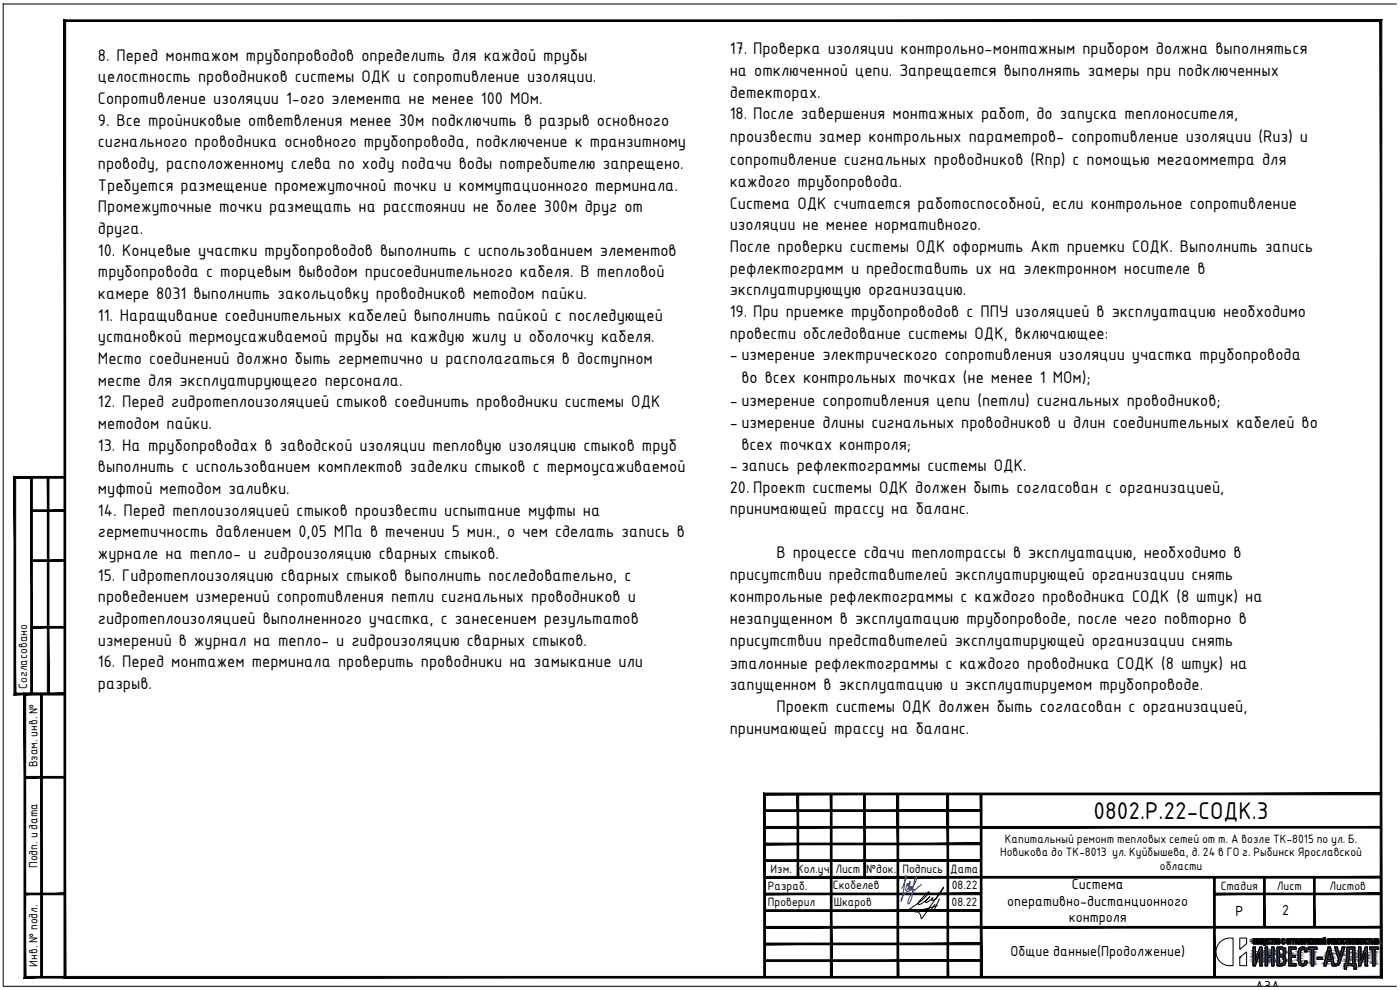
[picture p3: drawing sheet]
<svg xmlns="http://www.w3.org/2000/svg" width="420mm" height="297mm" viewBox="0 0 420 297" stroke-linecap="round" stroke-linejoin="round" font-family="sans-serif">
<defs><g id="words">
<text font-size="7" x="328.2" y="245.7">0802.Р.22-СОДК.3</text>
<g font-size="5.4">
<text x="219" y="16.3">17. Проверка изоляции контрольно-монтажным прибором должна выполняться</text>
<text x="29.4" y="18.2">8. Перед монтажом трубопроводов определить для каждой трубы</text>
<text x="219" y="22.8">на отключенной цепи. Запрещается выполнять замеры при подключенных</text>
<text x="29.4" y="24.7">целостность проводников системы ОДК и сопротивление изоляции.</text>
<text x="219" y="29.3">детекторах.</text>
<text x="29.4" y="31.2">Сопротивление изоляции 1-ого элемента не менее 100 МОм.</text>
<text x="219" y="35.8">18. После завершения монтажных работ, до запуска теплоносителя,</text>
<text x="29.4" y="37.7">9. Все тройниковые ответвления менее 30м подключить в разрыв основного</text>
<text x="29.4" y="44.2">сигнального проводника основного трубопровода, подключение к транзитному</text>
<text x="219" y="42.7">произвести замер контрольных параметров- сопротивление изоляции (Rиз) и</text>
<text x="29.4" y="50.7">проводу, расположенному слева по ходу подачи воды потребителю запрещено.</text>
<text x="219" y="49.6">сопротивление сигнальных проводников (Rпр) с помощью мегаомметра для</text>
<text x="29.4" y="57.2">Требуется размещение промежуточной точки и коммутационного терминала.</text>
<text x="219" y="56.1">каждого трубопровода.</text>
<text x="29.4" y="63.7">Промежуточные точки размещать на расстоянии не более 300м друг от</text>
<text x="219" y="62.6">Система ОДК считается работоспособной, если контрольное сопротивление</text>
<text x="29.4" y="70.2">друга.</text>
<text x="219" y="69.1">изоляции не менее нормативного.</text>
<text x="29.4" y="76.7">10. Концевые участки трубопроводов выполнить с использованием элементов</text>
<text x="219" y="75.6">После проверки системы ОДК оформить Акт приемки СОДК. Выполнить запись</text>
<text x="29.4" y="83.2">трубопровода с торцевым выводом присоединительного кабеля. В тепловой</text>
<text x="219" y="82.1">рефлектограмм и предоставить их на электронном носителе в</text>
<text x="29.4" y="89.7">камере 8031 выполнить закольцовку проводников методом пайки.</text>
<text x="219" y="88.6">эксплуатирующую организацию.</text>
<text x="219" y="95.1">19. При приемке трубопроводов с ППУ изоляцией в эксплуатацию необходимо</text>
<text x="29.4" y="96.2">11. Наращивание соединительных кабелей выполнить пайкой с последующей</text>
<text x="219" y="101.6">провести обследование системы ОДК, включающее:</text>
<text x="29.4" y="102.7">установкой термоусаживаемой трубы на каждую жилу и оболочку кабеля.</text>
<text x="29.4" y="109.2">Место соединений должно быть герметично и располагаться в доступном</text>
<text x="219" y="108.1">- измерение электрического сопротивления изоляции участка трубопровода</text>
<text x="29.4" y="115.7">месте для эксплуатирующего персонала.</text>
<text x="222.5" y="114.9">во всех контрольных точках (не менее 1 МОм);</text>
<text x="29.4" y="122.2">12. Перед гидротеплоизоляцией стыков соединить проводники системы ОДК</text>
<text x="219" y="121.8">- измерение сопротивления цепи (петли) сигнальных проводников;</text>
<text x="29.4" y="128.7">методом пайки.</text>
<text x="219" y="128.4">- измерение длины сигнальных проводников и длин соединительных кабелей во</text>
<text x="29.4" y="135.2">13. На трубопроводах в заводской изоляции тепловую изоляцию стыков труб</text>
<text x="222.5" y="134.9">всех точках контроля;</text>
<text x="29.4" y="141.7">выполнить с использованием комплектов заделки стыков с термоусаживаемой</text>
<text x="219" y="141.4">- запись рефлектограммы системы ОДК.</text>
<text x="29.4" y="148.2">муфтой методом заливки.</text>
<text x="219" y="147.9">20. Проект системы ОДК должен быть согласован с организацией,</text>
<text x="29.4" y="154.7">14. Перед теплоизоляцией стыков произвести испытание муфты на</text>
<text x="219" y="154.4">принимающей трассу на баланс.</text>
<text x="29.4" y="161.2">герметичность давлением 0,05 МПа в течении 5 мин., o чем сделать запись в</text>
<text x="29.4" y="167.7">журнале на тепло- и гидроизоляцию сварных стыков.</text>
<text x="233" y="167.4">В процессе сдачи теплотрассы в эксплуатацию, необходимо в</text>
<text x="219" y="173.9">присутствии представителей эксплуатирующей организации снять</text>
<text x="29.4" y="174.2">15. Гидротеплоизоляцию сварных стыков выполнить последовательно, с</text>
<text x="29.4" y="180.7">проведением измерений сопротивления петли сигнальных проводников и</text>
<text x="219" y="180.7">контрольные рефлектограммы с каждого проводника СОДК (8 штук) на</text>
<text x="29.4" y="187.2">гидротеплоизоляцией выполненного участка, с занесением результатов</text>
<text x="219" y="187.3">незапущенном в эксплуатацию трубопроводе, после чего повторно в</text>
<text x="29.4" y="193.7">измерений в журнал на тепло- и гидроизоляцию сварных стыков.</text>
<text x="219" y="193.8">присутствии представителей эксплуатирующей организации снять</text>
<text x="29.4" y="200.2">16. Перед монтажем терминала проверить проводники на замыкание или</text>
<text x="219" y="200.6">эталонные рефлектограммы с каждого проводника СОДК (8 штук) на</text>
<text x="29.4" y="206.7">разрыв.</text>
<text x="219" y="207.2">запущенном в эксплуатацию и эксплуатируемом трубопроводе.</text>
<text x="233" y="213.7">Проект системы ОДК должен быть согласован с организацией,</text>
<text x="219" y="220.2">принимающей трассу на баланс.</text>
</g>
<g font-size="4.2">
<text x="321.7" y="266.8">Система</text>
<text x="302.3" y="271.8">оперативно-дистанционного</text>
<text x="370.8" y="274.7">Р</text>
<text x="384.8" y="274.6">2</text>
<text x="320.8" y="276.8">контроля</text>
<text x="303.3" y="286.9">Общие данные(Продолжение)</text>
<text x="376.7" y="297.4">А3А</text>
</g>
<g font-size="3.5">
<text x="8.2" y="206.7" transform="rotate(-90 8.2 206.7)">Согласовано</text>
<text x="11.2" y="230.3" transform="rotate(-90 11.2 230.3)">Взам. инв. №</text>
<text x="300.1" y="257">Новикова до ТК-8013 ул. Куйбышева, д. 24 в ГО г. Рыбинск Ярославской</text>
<text x="301.6" y="252.8">Капитальный ремонт тепловых сетей от т. А возле ТК-8015 по ул. Б.</text>
<text x="11.2" y="260.4" transform="rotate(-90 11.2 260.4)">Подп. и дата</text>
<text x="231.3" y="262">Изм. Кол.уч.</text>
<text x="250.7" y="262">Лист</text>
<text x="260" y="262">№док.</text>
<text x="270.8" y="262">Подпись</text>
<text x="285.2" y="262">Дата</text>
<text x="348.1" y="261.1">области</text>
<text x="230.4" y="267">Разраб.</text>
<text x="250" y="266.7">Скобелев</text>
<text x="285.7" y="266.9">08.22</text>
<text x="366.3" y="267">Стадия</text>
<text x="383.2" y="267">Лист</text>
<text x="399" y="267">Листов</text>
<text x="230.4" y="272">Проверил</text>
<text x="250.2" y="271.9">Шкаров</text>
<text x="285.6" y="272">08.22</text>
<text x="11.2" y="290.1" transform="rotate(-90 11.2 290.1)">Инв. № подл.</text>
</g>
</g></defs>
<!-- layer: 0 -->
<path d="M1 1v294.9h418.1M1 1.2h418.1M280.6 271.4l-1.2 1.6M281.3 271.7l-6.6 1.9a1.57 1.57 0 0 1 1.8 1.9h.2l6.5-9.4-1.1 2a3.7 3.7 0 0 1-2.2 2l-.4-.1 .5-.6-1.5 1.2-.6 .2 .1-.5 1.1-1.3-.2 .2a6.7 6.7 0 0 1-3.3 2.2v-.2a3.5 3.5 0 0 1 1.6-2.3l1.6-1.3a11 11 0 0 1-4.6 4.3l-1.3 .9M281.9 269.7l-1.5 3.1" fill="none" stroke="#000" stroke-width=".3"/>
<g fill="#000" stroke="#000" stroke-width=".3">
<path d="M19.2 6l.5 .5 395-.5zM19.7 6.5l395-.5-.5 .5zM414.2 6.5l.5 287v-287.5zM414.2 6.5l.5 287-.5-.5zM19.2 293.5h395.5l-.5-.5zM19.2 293.5l.5-.5h394.5zM19.2 6v287.5l.5-.5zM19.2 6l.5 .5v286.5z"/>
<path d="M9.4 153v.5l10.1-.5zM9.4 153.5l10.1-.5v.5z"/>
<path d="M9.2 143.2l.5 65v-65zM9.2 143.2l.5 65h-.5z"/>
<path d="M14.2 143.2l.5 65v-65zM14.2 143.2l.5 65h-.5z"/>
<path d="M9.4 168v.5l10.1-.5zM9.4 168.5l10.1-.5v.5z"/>
<path d="M9.4 188v.5l10.1-.5zM9.4 188.5l10.1-.5v.5z"/>
<path d="M12.2 208.2l.5 85v-85zM12.2 208.2l.5 85h-.5z"/>
<path d="M4.2 208.5h15.3v-.5zM4.2 208.5l.5-.5h14.8zM4.2 143v65.5l.5-.5zM4.2 143l.5 .5v64.5zM4.2 143l.5 .5 14.8-.5zM4.7 143.5l14.8-.5v.5z"/>
<path d="M7.5 233v.5l12-.5zM7.5 233.5l12-.5v.5z"/>
<path d="M239.2 238.2l.5 25v-25zM239.2 238.2l.5 25h-.5z"/>
<path d="M249.2 238.2l.5 55v-55zM249.2 238.2l.5 55h-.5z"/>
<path d="M259.2 238.2l.5 25v-25zM259.2 238.2l.5 25h-.5z"/>
<path d="M269.2 238.2l.5 55v-55zM269.2 238.2l.5 55h-.5z"/>
<path d="M284.2 238.2l.5 55v-55zM284.2 238.2l.5 55h-.5z"/>
<path d="M294.2 238.2l.5 55v-55zM294.2 238.2l.5 55h-.5z"/>
<path d="M229.5 243v.5l65-.5zM229.5 243.5l65-.5v.5z"/>
<path d="M229.5 248v.5l65-.5zM229.5 248.5l65-.5v.5zM294.5 248v.5l120-.5zM294.5 248.5l120-.5v.5z"/>
<path d="M229.5 253v.5l65-.5zM229.5 253.5l65-.5v.5z"/>
<path d="M229.5 258v.5l65-.5zM229.5 258.5l65-.5v.5z"/>
<path d="M7.5 268v.5l12-.5zM7.5 268.5l12-.5v.5z"/>
<path d="M229.5 263v.5l185-.5zM229.5 263.5l185-.5v.5z"/>
<path d="M229.5 273v.5l65-.5zM229.5 273.5l65-.5v.5z"/>
<path d="M229.5 278v.5l65-.5zM229.5 278.5l65-.5v.5z"/>
<path d="M229.5 268v.5l65-.5zM229.5 268.5l65-.5v.5z"/>
<path d="M294.5 278v.5l120-.5zM294.5 278.5l120-.5v.5z"/>
<path d="M364.5 268v.5l50-.5zM364.5 268.5l50-.5v.5z"/>
<path d="M364.2 263.2l.5 30v-30zM364.2 263.2l.5 30h-.5z"/>
<path d="M379.2 263.2l.5 15v-15zM379.2 263.2l.5 15h-.5z"/>
<path d="M394.2 263.2l.5 15v-15zM394.2 263.2l.5 15h-.5z"/>
<path d="M7.2 293.5h12.3v-.5zM7.2 293.5l.5-.5h11.8zM7.2 208v85.5l.5-.5zM7.2 208l.5 .5v84.5zM7.2 208l.5 .5 11.8-.5zM7.7 208.5l11.8-.5v.5z"/>
<path d="M229.2 238v55.2h.5zM229.2 238l.5 .5v54.7zM229.2 238l.5 .5 184.8-.5zM229.7 238.5l184.8-.5v.5z"/>
<path d="M229.5 283v.5l65-.5zM229.5 283.5l65-.5v.5z"/>
<path d="M229.5 288v.5l65-.5zM229.5 288.5l65-.5v.5z"/>
</g>
<g fill="#2e365c" stroke="#2e365c" stroke-width=".3">
<path d="M413.2 281.6h.2z"/>
<path d="M409 281.6h.2z"/>
<path d="M398.7 281.6h.2z"/>
<path d="M396.2 281.6h.2z"/>
<path d="M386.5 281.6h.1z"/>
<path d="M383.6 281.6h.2z"/>
<path d="M376.4 281.6h.2z"/>
<path d="M391.3 282.1h.2z"/>
<path d="M397.4 282.2h.1z"/>
<path d="M391.2 282.4h.2z"/>
<path d="M397.2 282.6h.2z"/>
<path d="M391.1 282.7h.2z"/>
<path d="M408.9 283.3h.3z"/>
<path d="M410 283.3h.2z"/>
<path d="M403.2 283.3h.2z"/>
<path d="M385 283.3h.2z"/>
<path d="M380.9 283.3h.1z"/>
<path d="M413.2 283.3h.2z"/>
<path d="M391 284.7h1.1z"/>
<path d="M384.5 289.2h1.2z"/>
<path d="M400.8 289.8h.2z"/>
<path d="M413.2 281.6h.2zM413.2 281.6h.2z"/>
<path d="M409 281.6h.2zM409 281.6h.2z"/>
<path d="M398.7 281.6h.2zM398.7 281.6h.2z"/>
<path d="M396.2 281.6h.2zM396.2 281.6h.2z"/>
<path d="M386.5 281.6h.2zM386.5 281.6h.2z"/>
<path d="M383.6 281.6h.2zM383.6 281.6h.2z"/>
<path d="M376.4 281.6h.2zM376.4 281.6h.2z"/>
<path d="M410 281.6h.2zM410 281.6h.2z"/>
<path d="M403.3 281.6h.1zM403.2 281.6h.2z"/>
<path d="M385.1 281.6h.2zM385 281.6h.3z"/>
<path d="M380.9 281.6h.1zM380.8 281.6h.2z"/>
<path d="M410 281.6h.2zM410 281.6h.2z"/>
<path d="M403.2 281.6h.3zM403.2 281.6h.3z"/>
<path d="M385 281.6h.3zM385 281.6h.3z"/>
<path d="M380.8 281.6h.3zM380.8 281.6h.3z"/>
<path d="M397 281.6h.2zM397 281.6h.2z"/>
<path d="M390.9 281.6h.2zM390.9 281.6h.2z"/>
<path d="M405.8 281.6h.6zM405.8 281.6h.6z"/>
<path d="M401.3 281.6h.6zM401.3 281.6h.6z"/>
<path d="M393 281.6h.6zM393 281.6h.6z"/>
<path d="M379.7 281.6h.7zM379.7 281.6h.7z"/>
<path d="M389.1 281.6h.2zM389.1 281.6h.2z"/>
<path d="M392 281.6h.2zM392 281.6h.2zM392 281.6h.2zM392 281.6h.2z"/>
<path d="M410.6 281.6h.7zM410.6 281.6h.7z"/>
<path d="M403.8 281.6h.8zM403.8 281.6h.8z"/>
<path d="M402.1 281.6h.7zM402.1 281.6h.7z"/>
<path d="M399.3 281.6h.8zM399.3 281.6h.8z"/>
<path d="M387.2 281.6h.6zM387.2 281.6h.6z"/>
<path d="M381.4 281.6h.8zM381.4 281.6h.8z"/>
<path d="M378.1 281.6h.2zM378.1 281.6h.2z"/>
<path d="M379.2 281.6h.2zM379.2 281.6h.2z"/>
<path d="M397.6 281.6h.1zM397.6 281.6h.1z"/>
<path d="M391.5 281.6h.2zM391.5 281.6h.2z"/>
<path d="M377.2 281.6h.6zM377.1 281.6h.7z"/>
<path d="M407.7 281.6h.2zM407.7 281.6h.2z"/>
<path d="M406.6 281.6h.2zM406.6 281.6h.2z"/>
<path d="M394.9 281.6h.2zM394.9 281.6h.2z"/>
<path d="M393.9 281.6h.2zM393.9 281.6h.2z"/>
<path d="M389.9 281.6h.1zM389.9 281.6h.1z"/>
<path d="M389.1 281.6h.2zM389.1 281.6h.2z"/>
<path d="M379.2 281.6h.2zM379.2 281.6h.2z"/>
<path d="M397.6 281.6h.1zM397.6 281.6h.1z"/>
<path d="M391.5 281.6h.2zM391.5 281.6h.2z"/>
<path d="M378.1 281.6h.2zM378.1 281.6h.2z"/>
<path d="M408.2 281.6h.2zM408.2 281.6h.2z"/>
<path d="M407.2 281.6h.2zM407.2 281.6h.2z"/>
<path d="M395.5 281.6h.2zM395.5 281.6h.2z"/>
<path d="M394.4 281.6h.2zM394.4 281.6h.2z"/>
<path d="M390.4 281.6h.2zM390.4 281.6h.2z"/>
<path d="M405.8 281.6h.6zM405.8 281.6h.6z"/>
<path d="M401.3 281.6h.6zM401.3 281.6h.6z"/>
<path d="M393 281.6h.6zM393 281.6h.6z"/>
<path d="M379.7 281.6h.7zM379.7 281.6h.7z"/>
<path d="M392.5 281.6h.2zM392.5 281.6h.2z"/>
<path d="M387.2 281.6h.6zM387.2 281.6h.6z"/>
<path d="M404.8 281.6h.4zM404.8 281.6h.4z"/>
<path d="M400.3 281.6h.4zM400.3 281.6h.4z"/>
<path d="M382.4 281.6h.4zM382.4 281.6h.4z"/>
<path d="M378.7 281.6h.2zM378.7 281.6h.2z"/>
<path d="M397 281.6h.2zM397 281.6h.2z"/>
<path d="M390.9 281.6h.2zM390.9 281.6h.2z"/>
<path d="M412.5 281.6h.2zM412.5 281.6h.2z"/>
<path d="M404.8 281.6h.4zM404.8 281.6h.4z"/>
<path d="M400.3 281.6h.4zM400.3 281.6h.4z"/>
<path d="M382.4 281.6h.4zM382.4 281.6h.4z"/>
<path d="M411.5 281.6h.2zM411.5 281.6h.2z"/>
<path d="M388 281.6h.4zM388 281.6h.4z"/>
<path d="M378.7 281.6h.2zM378.7 281.6h.2z"/>
<path d="M388 281.6h.5zM388 281.6h.5z"/>
<path d="M410.6 281.6h.7zM410.6 281.6h.7z"/>
<path d="M403.8 281.6h.8zM403.8 281.6h.8z"/>
<path d="M402.1 281.6h.7zM402.1 281.6h.7z"/>
<path d="M399.3 281.6h.8zM399.3 281.6h.8z"/>
<path d="M381.4 281.6h.8zM381.4 281.6h.8z"/>
<path d="M408.2 281.6h.2zM408.2 281.6h.2z"/>
<path d="M407.2 281.6h.2zM407.2 281.6h.2z"/>
<path d="M395.5 281.6h.2zM395.5 281.6h.2z"/>
<path d="M394.4 281.6h.2zM394.4 281.6h.2z"/>
<path d="M392.5 281.6h.2zM392.5 281.6h.2z"/>
<path d="M390.4 281.6h.2zM390.4 281.6h.2z"/>
<path d="M392 281.6h.2zM392 281.6h.2zM392 281.6h.2zM392 281.6h.2z"/>
<path d="M389.1 281.6h.2zM389.1 281.6h.2z"/>
<path d="M397 281.6h.2zM397 281.6h.2z"/>
<path d="M390.9 281.6h.2zM390.9 281.6h.2z"/>
<path d="M387.2 281.6h.6zM387.2 281.6h.6z"/>
<path d="M411.5 281.6h.2zM411.5 281.6h.2z"/>
<path d="M378.1 281.6h.2zM378.1 281.6h.2z"/>
<path d="M412.5 281.6h.2zM412.5 281.6h.2z"/>
<path d="M407.7 281.6h.2zM407.7 281.6h.2z"/>
<path d="M406.6 281.6h.2zM406.6 281.6h.2z"/>
<path d="M394.9 281.6h.2zM394.9 281.6h.2z"/>
<path d="M393.9 281.6h.2zM393.9 281.6h.2z"/>
<path d="M389.9 281.6h.1zM389.9 281.6h.1z"/>
<path d="M379.2 281.6h.2zM379.2 281.6h.2zM379.2 281.6h.2zM379.2 281.6h.2z"/>
<path d="M410 281.6h.2zM409.9 281.6h.3z"/>
<path d="M403.2 281.6h.3zM403.2 281.6h.3z"/>
<path d="M385 281.6h.3zM385 281.6h.3z"/>
<path d="M380.8 281.6h.3zM380.8 281.6h.3z"/>
<path d="M407.7 281.6h.2zM407.7 281.6h.2z"/>
<path d="M406.6 281.6h.2zM406.6 281.6h.2z"/>
<path d="M394.9 281.6h.2zM394.9 281.6h.2z"/>
<path d="M393.9 281.6h.2zM393.9 281.6h.2z"/>
<path d="M389.9 281.6h.1zM389.9 281.6h.1z"/>
<path d="M410.6 281.6h.7zM410.6 281.6h.7z"/>
<path d="M403.8 281.6h.8zM403.8 281.6h.8z"/>
<path d="M402.1 281.6h.7zM402.1 281.6h.7z"/>
<path d="M399.3 281.6h.8zM399.3 281.6h.8z"/>
<path d="M381.4 281.6h.8zM381.4 281.6h.8z"/>
<path d="M377.1 281.6h.7zM377.1 281.6h.7z"/>
<path d="M389.1 281.6h.2zM389.1 281.6h.2z"/>
<path d="M397.6 281.6h.1zM397.6 281.6h.1z"/>
<path d="M391.5 281.6h.2zM391.5 281.6h.2z"/>
<path d="M405.8 281.6h.6zM405.8 281.6h.6z"/>
<path d="M401.3 281.6h.6zM401.3 281.6h.6z"/>
<path d="M393 281.6h.6zM393 281.6h.6z"/>
<path d="M379.7 281.6h.7zM379.7 281.6h.7z"/>
<path d="M378.1 281.6h.2zM378.1 281.6h.2z"/>
<path d="M404.8 281.6h.4zM404.8 281.6h.4z"/>
<path d="M400.3 281.6h.5zM400.3 281.6h.5z"/>
<path d="M382.4 281.6h.4zM382.4 281.6h.4z"/>
<path d="M408.2 281.6h.2zM408.2 281.6h.2z"/>
<path d="M407.2 281.6h.2zM407.2 281.6h.2z"/>
<path d="M395.5 281.6h.2zM395.5 281.6h.2z"/>
<path d="M394.4 281.6h.2zM394.4 281.6h.2z"/>
<path d="M390.4 281.6h.2zM390.4 281.6h.2z"/>
<path d="M405.8 281.6h.6zM405.8 281.6h.6z"/>
<path d="M401.3 281.6h.6zM401.3 281.6h.6z"/>
<path d="M393 281.6h.6zM393 281.6h.6z"/>
<path d="M379.7 281.6h.7zM379.7 281.6h.7z"/>
<path d="M377.1 281.6h.7zM377.1 281.6h.7z"/>
<path d="M397.6 281.6h.1zM397.6 281.6h.1z"/>
<path d="M391.5 281.6h.2zM391.5 281.6h.2z"/>
<path d="M413.2 281.6h.3zM413.1 281.6h.4zM413.1 281.6h.4zM413.1 281.6h.4z"/>
<path d="M378.7 281.6h.2zM378.7 281.6h.2z"/>
<path d="M392.5 281.6h.2zM392.5 281.6h.2z"/>
<path d="M412.5 281.6h.2zM412.5 281.6h.2z"/>
<path d="M411.5 281.6h.2zM411.5 281.6h.2z"/>
<path d="M388 281.6h.5zM388 281.6h.5z"/>
<path d="M409 281.6h.2zM408.9 281.6h.3z"/>
<path d="M398.7 281.6h.3zM398.6 281.6h.4z"/>
<path d="M396.2 281.6h.3zM396.1 281.6h.4z"/>
<path d="M386.4 281.6h.3zM386.4 281.6h.3z"/>
<path d="M383.6 281.6h.3zM383.5 281.6h.4z"/>
<path d="M376.4 281.6h.2zM376.3 281.6h.3z"/>
<path d="M378.7 281.6h.2zM378.7 281.6h.2z"/>
<path d="M392 281.6h.2zM392 281.6h.2zM392 281.6h.2zM392 281.6h.2z"/>
<path d="M397 281.6h.2zM397 281.6h.2z"/>
<path d="M390.9 281.6h.2zM390.9 281.6h.2z"/>
<path d="M388 281.6h.5zM388 281.6h.5z"/>
<path d="M378.1 281.6h.2zM378.1 281.6h.2z"/>
<path d="M379.2 281.6h.2zM379.2 281.6h.2z"/>
<path d="M389.1 281.6h.2zM389.1 281.6h.2z"/>
<path d="M397 281.6h.2zM397 281.6h.2z"/>
<path d="M390.9 281.6h.2zM390.9 281.6h.2z"/>
<path d="M408.9 281.6h.4zM408.9 281.6h.4z"/>
<path d="M398.6 281.6h.4zM398.6 281.6h.4z"/>
<path d="M396.1 281.6h.4zM396.1 281.6h.4z"/>
<path d="M386.4 281.6h.3zM386.4 281.6h.3z"/>
<path d="M383.5 281.6h.4zM383.5 281.6h.4z"/>
<path d="M376.3 281.6h.4zM376.3 281.6h.4z"/>
<path d="M410.6 281.6h.7zM410.6 281.6h.7z"/>
<path d="M403.8 281.6h.8zM403.8 281.6h.8z"/>
<path d="M402.1 281.6h.7zM402.1 281.6h.7z"/>
<path d="M399.3 281.6h.8zM399.3 281.6h.8z"/>
<path d="M381.4 281.6h.8zM381.4 281.6h.8z"/>
<path d="M404.8 281.6h.5zM404.8 281.6h.5z"/>
<path d="M400.3 281.6h.5zM400.3 281.6h.5z"/>
<path d="M382.4 281.6h.5zM382.4 281.6h.5z"/>
<path d="M387.2 281.6h.6zM387.2 281.6h.6z"/>
<path d="M379.2 281.6h.2zM379.2 281.6h.2z"/>
<path d="M411.5 281.6h.2zM411.5 281.6h.2z"/>
<path d="M404.8 281.6h.5zM404.8 281.6h.5z"/>
<path d="M400.3 281.6h.5zM400.3 281.6h.5z"/>
<path d="M382.4 281.6h.5zM382.4 281.6h.5z"/>
<path d="M407.7 281.6h.2zM407.7 281.6h.2z"/>
<path d="M406.6 281.6h.2zM406.6 281.6h.2z"/>
<path d="M394.9 281.6h.2zM394.9 281.6h.2z"/>
<path d="M393.9 281.6h.2zM393.9 281.6h.2z"/>
<path d="M389.9 281.6h.1zM389.9 281.6h.1z"/>
<path d="M412.5 281.6h.2zM412.5 281.6h.2z"/>
<path d="M405.8 281.6h.6zM405.8 281.6h.6z"/>
<path d="M401.3 281.6h.6zM401.3 281.6h.6z"/>
<path d="M393 281.6h.6zM393 281.6h.6z"/>
<path d="M379.7 281.6h.7zM379.7 281.6h.7z"/>
<path d="M409.9 281.6h.4zM409.9 281.6h.4z"/>
<path d="M403.2 281.6h.3zM403.2 281.6h.3z"/>
<path d="M385 281.6h.3zM385 281.6h.3z"/>
<path d="M380.8 281.6h.4zM380.8 281.6h.4z"/>
<path d="M378.1 281.6h.2zM378.1 281.6h.2z"/>
<path d="M408.2 281.6h.2zM408.2 281.6h.2z"/>
<path d="M407.2 281.6h.2zM407.2 281.6h.2z"/>
<path d="M395.5 281.6h.2zM395.5 281.6h.2z"/>
<path d="M394.4 281.6h.2zM394.4 281.6h.2z"/>
<path d="M392.5 281.6h.2zM392.5 281.6h.2z"/>
<path d="M390.4 281.6h.2zM390.4 281.6h.2z"/>
<path d="M389.1 281.6h.2zM389.1 281.6h.2z"/>
<path d="M408.2 281.6h.2zM408.2 281.6h.2z"/>
<path d="M407.2 281.6h.2zM407.2 281.6h.2z"/>
<path d="M395.5 281.6h.2zM395.5 281.6h.2z"/>
<path d="M394.4 281.6h.2zM394.4 281.6h.2z"/>
<path d="M390.4 281.6h.2zM390.4 281.6h.2z"/>
<path d="M397.6 281.6h.1zM397.6 281.6h.1z"/>
<path d="M391.5 281.6h.2zM391.5 281.6h.2z"/>
<path d="M378.7 281.6h.2zM378.7 281.6h.2z"/>
<path d="M410.6 281.6l.7 .1zM410.6 281.6l.7 .1z"/>
<path d="M403.8 281.6l.8 .1zM403.8 281.6l.8 .1z"/>
<path d="M402.1 281.6l.7 .1zM402.1 281.6l.7 .1z"/>
<path d="M399.3 281.6l.8 .1zM399.3 281.6l.8 .1z"/>
<path d="M381.4 281.6l.8 .1zM381.4 281.6l.8 .1z"/>
<path d="M412.5 281.6l.2 .1zM412.5 281.6l.2 .1z"/>
<path d="M407.7 281.6l.2 .1zM407.7 281.6l.2 .1z"/>
<path d="M406.6 281.6l.2 .1zM406.6 281.6l.2 .1z"/>
<path d="M394.9 281.6l.2 .1zM394.9 281.6l.2 .1z"/>
<path d="M393.9 281.6l.2 .1zM393.9 281.6l.2 .1z"/>
<path d="M389.9 281.6l.1 .1zM389.9 281.6l.1 .1z"/>
<path d="M377.1 281.6l.7 .1zM377.1 281.6l.7 .1z"/>
<path d="M411.5 281.6l.2 .1zM411.5 281.6l.2 .1z"/>
<path d="M388 281.6l.6 .1zM388 281.6l.6 .1z"/>
<path d="M377.1 281.7h.7zM377.1 281.7h.7z"/>
<path d="M378.7 281.6l.2 .1zM378.7 281.6l.2 .1z"/>
<path d="M392.5 281.6l.2 .1zM392.5 281.6l.2 .1z"/>
<path d="M397.5 281.6l.2 .1zM397.5 281.6l.2 .1z"/>
<path d="M391.5 281.6l.2 .1zM391.5 281.6l.2 .1z"/>
<path d="M392 281.6l.2 .1zM392 281.6l.2 .1zM392 281.7h.2zM392 281.7h.2z"/>
<path d="M387.2 281.6l.6 .1zM387.2 281.6l.6 .1z"/>
<path d="M378.1 281.6l.2 .1zM378.1 281.6l.2 .1z"/>
<path d="M405.8 281.6l.6 .1zM405.8 281.6l.6 .1z"/>
<path d="M401.3 281.6l.6 .1zM401.3 281.6l.6 .1z"/>
<path d="M393 281.6l.6 .1zM393 281.6l.6 .1z"/>
<path d="M379.7 281.6l.7 .1zM379.7 281.6l.7 .1z"/>
<path d="M379.2 281.6l.2 .1zM379.2 281.6l.2 .1z"/>
<path d="M413.1 281.6l.4 .1zM413.1 281.7h.4zM413.1 281.7h.4zM413.1 281.7h.4z"/>
<path d="M389.1 281.6l.2 .1zM389.1 281.6l.2 .1z"/>
<path d="M404.8 281.6l.5 .1zM404.8 281.6l.5 .1z"/>
<path d="M400.3 281.6l.6 .1zM400.3 281.6l.6 .1z"/>
<path d="M382.4 281.6l.6 .1zM382.4 281.6l.6 .1z"/>
<path d="M379.2 281.7h.2zM379.2 281.7h.2z"/>
<path d="M397 281.6l.2 .1zM397 281.6l.2 .1z"/>
<path d="M390.9 281.6l.2 .1zM390.9 281.6l.2 .1z"/>
<path d="M409.9 281.6l.4 .1zM409.9 281.7h.4z"/>
<path d="M403.1 281.6l.4 .1zM403.1 281.7h.4z"/>
<path d="M385 281.6l.4 .1zM384.9 281.7h.5z"/>
<path d="M380.8 281.6l.4 .1zM380.7 281.7h.5z"/>
<path d="M388 281.7h.6zM388 281.7h.6z"/>
<path d="M397 281.7h.2zM397 281.7h.2z"/>
<path d="M390.9 281.7h.2zM390.9 281.7h.2z"/>
<path d="M407.7 281.7h.2zM407.7 281.7h.2z"/>
<path d="M406.6 281.7h.2zM406.6 281.7h.2z"/>
<path d="M394.9 281.7h.2zM394.9 281.7h.2z"/>
<path d="M393.9 281.7h.2zM393.9 281.7h.2z"/>
<path d="M389.9 281.7h.1zM389.9 281.7h.1z"/>
<path d="M411.5 281.7h.2zM411.5 281.7h.2z"/>
<path d="M408.2 281.6l.2 .1zM408.2 281.6l.2 .1z"/>
<path d="M407.2 281.6l.2 .1zM407.2 281.6l.2 .1z"/>
<path d="M395.5 281.6l.2 .1zM395.5 281.6l.2 .1z"/>
<path d="M394.4 281.6l.2 .1zM394.4 281.6l.2 .1z"/>
<path d="M390.4 281.6l.2 .1zM390.4 281.6l.2 .1z"/>
<path d="M378.1 281.7h.2zM378.1 281.7h.2z"/>
<path d="M408.9 281.6l.4 .1zM408.8 281.7h.5z"/>
<path d="M398.6 281.6l.4 .1zM398.6 281.7h.4z"/>
<path d="M396.1 281.6l.4 .1zM396.1 281.6l.4 .1z"/>
<path d="M386.4 281.6l.4 .1zM386.3 281.7h.5z"/>
<path d="M383.5 281.6l.4 .1zM383.5 281.6l.4 .1z"/>
<path d="M376.3 281.6l.4 .1zM376.2 281.7h.5z"/>
<path d="M378.7 281.7h.2zM378.7 281.7h.2z"/>
<path d="M412.5 281.7h.2zM412.5 281.7h.2z"/>
<path d="M389.1 281.7h.2zM389.1 281.7h.2z"/>
<path d="M397.5 281.7h.2zM397.5 281.7h.2z"/>
<path d="M391.5 281.7h.2zM391.5 281.7h.2z"/>
<path d="M412.5 281.7h.2zM412.5 281.7h.2z"/>
<path d="M404.8 281.7h.6zM404.8 281.7h.6z"/>
<path d="M400.3 281.7h.6zM400.3 281.7h.6z"/>
<path d="M382.4 281.7h.6zM382.4 281.7h.6z"/>
<path d="M411.5 281.7h.2zM411.5 281.7h.2z"/>
<path d="M388 281.7h.6zM388 281.7h.6z"/>
<path d="M378.7 281.7h.2zM378.7 281.7h.2z"/>
<path d="M410.6 281.7h.7zM410.6 281.7h.7z"/>
<path d="M403.8 281.7h.8zM403.8 281.7h.8z"/>
<path d="M402.1 281.7h.7zM402.1 281.7h.7z"/>
<path d="M399.3 281.7h.8zM399.3 281.7h.8z"/>
<path d="M381.4 281.7h.8zM381.4 281.7h.8z"/>
<path d="M408.8 281.7h.5zM408.8 281.7h.5z"/>
<path d="M398.6 281.7h.5zM398.6 281.7h.5z"/>
<path d="M396.1 281.7h.5zM396.1 281.7h.5z"/>
<path d="M386.3 281.7h.5zM386.3 281.7h.5z"/>
<path d="M383.5 281.7h.5zM383.5 281.7h.5z"/>
<path d="M376.2 281.7h.6zM376.2 281.7h.6z"/>
<path d="M392 281.7h.2zM392 281.7h.2z"/>
<path d="M392.5 281.7h.2zM392.5 281.7h.2z"/>
<path d="M377.1 281.7h.7zM377.1 281.7h.7z"/>
<path d="M387.2 281.7h.6zM387.2 281.7h.6z"/>
<path d="M392 281.7h.2zM392 281.7h.2z"/>
<path d="M405.8 281.7h.6zM405.8 281.7h.6z"/>
<path d="M401.3 281.7h.6zM401.3 281.7h.6z"/>
<path d="M393 281.7h.6zM393 281.7h.6z"/>
<path d="M379.7 281.7h.7zM379.7 281.7h.7z"/>
<path d="M378.1 281.7h.2zM378.1 281.7h.2z"/>
<path d="M409.9 281.7h.4zM409.9 281.7h.4z"/>
<path d="M403.1 281.7h.5zM403.1 281.7h.5z"/>
<path d="M384.9 281.7h.5zM384.9 281.7h.5z"/>
<path d="M380.7 281.7h.5zM380.7 281.7h.5z"/>
<path d="M379.2 281.7h.2zM379.2 281.7h.2z"/>
<path d="M409.8 281.7h.5zM409.8 281.7h.5z"/>
<path d="M403.1 281.7h.5zM403.1 281.7h.5z"/>
<path d="M384.9 281.7h.5zM384.9 281.7h.5z"/>
<path d="M380.7 281.7h.5zM380.7 281.7h.5z"/>
<path d="M408.2 281.7h.2zM408.2 281.7h.2z"/>
<path d="M407.2 281.7h.2zM407.2 281.7h.2z"/>
<path d="M395.5 281.7h.2zM395.5 281.7h.2z"/>
<path d="M394.4 281.7h.2zM394.4 281.7h.2z"/>
<path d="M392.5 281.7h.2zM392.5 281.7h.2z"/>
<path d="M390.4 281.7h.2zM390.4 281.7h.2z"/>
<path d="M404.8 281.7h.6zM404.8 281.7h.6z"/>
<path d="M400.3 281.7h.6zM400.3 281.7h.6z"/>
<path d="M382.4 281.7h.6zM382.4 281.7h.6z"/>
<path d="M397.5 281.7h.2zM397.5 281.7h.2z"/>
<path d="M391.5 281.7h.2zM391.5 281.7h.2z"/>
<path d="M408.8 281.7h.5zM408.8 281.7h.5z"/>
<path d="M398.6 281.7h.5zM398.6 281.7h.5z"/>
<path d="M396.1 281.7h.5zM396.1 281.7h.5z"/>
<path d="M386.3 281.7h.5zM386.3 281.7h.5z"/>
<path d="M383.5 281.7h.5zM383.5 281.7h.5z"/>
<path d="M376.2 281.7h.6zM376.2 281.7h.6z"/>
<path d="M407.7 281.7h.2zM407.7 281.7h.2z"/>
<path d="M406.6 281.7h.2zM406.6 281.7h.2z"/>
<path d="M394.9 281.7h.2zM394.9 281.7h.2z"/>
<path d="M393.9 281.7h.2zM393.9 281.7h.2z"/>
<path d="M389.9 281.7h.1zM389.9 281.7h.1z"/>
<path d="M389.1 281.7h.2zM389.1 281.7h.2z"/>
<path d="M397 281.7h.2zM397 281.7h.2z"/>
<path d="M390.9 281.7h.2zM390.9 281.7h.2z"/>
<path d="M407.7 281.7h.2zM407.7 281.7h.2z"/>
<path d="M406.6 281.7h.2zM406.6 281.7h.2z"/>
<path d="M394.9 281.7h.2zM394.9 281.7h.2z"/>
<path d="M393.9 281.7h.2zM393.9 281.7h.2z"/>
<path d="M389.9 281.7h.1zM389.9 281.7h.1z"/>
<path d="M410.6 281.7h.7zM410.6 281.7h.7z"/>
<path d="M403.8 281.7h.8zM403.8 281.7h.8z"/>
<path d="M402.1 281.7h.7zM402.1 281.7h.7z"/>
<path d="M399.3 281.7h.8zM399.3 281.7h.8z"/>
<path d="M381.4 281.7h.8zM381.4 281.7h.8z"/>
<path d="M409.8 281.7h.6zM409.8 281.7h.6z"/>
<path d="M403.1 281.7h.5zM403.1 281.7h.5z"/>
<path d="M384.9 281.7h.5zM384.9 281.7h.5z"/>
<path d="M380.7 281.7h.5zM380.7 281.7h.5z"/>
<path d="M408.2 281.7h.2zM408.2 281.7h.2z"/>
<path d="M407.2 281.7h.2zM407.2 281.7h.2z"/>
<path d="M395.5 281.7h.2zM395.5 281.7h.2z"/>
<path d="M394.4 281.7h.2zM394.4 281.7h.2z"/>
<path d="M390.4 281.7h.2zM390.4 281.7h.2z"/>
<path d="M378.7 281.7h.2zM378.7 281.7h.2z"/>
<path d="M413.1 281.7h.5zM413.1 281.7h.5z"/>
<path d="M378.1 281.7h.2zM378.1 281.7h.2z"/>
<path d="M388 281.7h.7zM388 281.7h.7z"/>
<path d="M387.2 281.7h.6zM387.2 281.7h.6z"/>
<path d="M408.8 281.7h.6zM408.8 281.7h.6z"/>
<path d="M398.6 281.7h.5zM398.6 281.7h.5z"/>
<path d="M396 281.7h.6zM396 281.7h.6z"/>
<path d="M386.3 281.7h.5zM386.3 281.7h.5z"/>
<path d="M383.4 281.7h.6zM383.4 281.7h.6z"/>
<path d="M376.2 281.7h.6zM376.2 281.7h.6z"/>
<path d="M405.8 281.7h.6zM405.8 281.7h.6z"/>
<path d="M401.3 281.7h.6zM401.3 281.7h.6z"/>
<path d="M393 281.7h.6zM393 281.7h.6z"/>
<path d="M379.7 281.7h.7zM379.7 281.7h.7z"/>
<path d="M411.5 281.7h.2zM411.5 281.7h.2z"/>
<path d="M397 281.7h.2zM397 281.7h.2z"/>
<path d="M390.9 281.7h.2zM390.9 281.7h.2z"/>
<path d="M389.1 281.7h.2zM389.1 281.7h.2z"/>
<path d="M397.5 281.7h.2zM397.5 281.7h.2z"/>
<path d="M391.5 281.7h.2zM391.5 281.7h.2z"/>
<path d="M378.7 281.7h.2zM378.7 281.7h.2z"/>
<path d="M408.8 281.7h.6zM408.8 281.7h.6z"/>
<path d="M398.5 281.7h.6zM398.5 281.7h.6z"/>
<path d="M396 281.7h.6zM396 281.7h.6z"/>
<path d="M386.3 281.7h.5zM386.3 281.7h.5z"/>
<path d="M383.4 281.7h.6zM383.4 281.7h.6z"/>
<path d="M376.2 281.7h.6zM376.2 281.7h.6z"/>
<path d="M412.5 281.7h.2zM412.5 281.7h.2z"/>
<path d="M409.8 281.7h.6zM409.8 281.7h.6z"/>
<path d="M403.1 281.7h.5zM403.1 281.7h.5z"/>
<path d="M384.9 281.7h.6zM384.9 281.7h.6z"/>
<path d="M380.7 281.7h.5zM380.7 281.7h.5z"/>
<path d="M378.1 281.7h.2zM378.1 281.7h.2z"/>
<path d="M392.5 281.7h.2zM392.5 281.7h.2z"/>
<path d="M377.1 281.7h.7zM377.1 281.7h.7z"/>
<path d="M409.8 281.7h.6zM409.8 281.7h.6z"/>
<path d="M403 281.7h.6zM403 281.7h.6z"/>
<path d="M384.9 281.7h.6zM384.9 281.7h.6z"/>
<path d="M380.6 281.7h.6zM380.6 281.7h.6z"/>
<path d="M404.8 281.7h.6zM404.8 281.7h.6z"/>
<path d="M400.3 281.7h.6zM400.3 281.7h.6z"/>
<path d="M382.4 281.7h.6zM382.4 281.7h.6z"/>
<path d="M404.8 281.7h.6zM404.8 281.7h.6z"/>
<path d="M400.3 281.7h.6zM400.3 281.7h.6z"/>
<path d="M382.4 281.7h.6zM382.4 281.7h.6z"/>
<path d="M377.1 281.7h.7zM377.1 281.7h.7z"/>
<path d="M379.2 281.7h.2zM379.2 281.7h.2z"/>
<path d="M410.6 281.7h.7zM410.6 281.7h.7z"/>
<path d="M403.8 281.7h.8zM403.8 281.7h.8z"/>
<path d="M402.1 281.7h.7zM402.1 281.7h.7z"/>
<path d="M399.3 281.7h.8zM399.3 281.7h.8z"/>
<path d="M381.4 281.7h.8zM381.4 281.7h.8z"/>
<path d="M405.8 281.7h.6zM405.8 281.7h.6z"/>
<path d="M401.3 281.7h.6zM401.3 281.7h.6z"/>
<path d="M393 281.7h.6zM393 281.7h.6z"/>
<path d="M379.7 281.7h.7zM379.7 281.7h.7z"/>
<path d="M408.8 281.7h.6zM408.8 281.7h.6z"/>
<path d="M398.5 281.7h.6zM398.5 281.7h.6z"/>
<path d="M396 281.7h.6zM396 281.7h.6z"/>
<path d="M386.3 281.7h.5zM386.3 281.7h.5z"/>
<path d="M383.4 281.7h.6zM383.4 281.7h.6z"/>
<path d="M376.2 281.7h.6zM376.2 281.7h.6z"/>
<path d="M389.1 281.7h.2zM389.1 281.7h.2z"/>
<path d="M397 281.7h.2zM397 281.7h.2z"/>
<path d="M390.9 281.7h.2zM390.9 281.7h.2z"/>
<path d="M410.6 281.7h.7zM410.6 281.7h.7z"/>
<path d="M403.8 281.7h.8zM403.8 281.7h.8z"/>
<path d="M402.1 281.7h.7zM402.1 281.7h.7z"/>
<path d="M399.3 281.7h.8zM399.3 281.7h.8z"/>
<path d="M381.4 281.7h.8zM381.4 281.7h.8z"/>
<path d="M413 281.7l.6 .1zM413 281.7l.6 .1z"/>
<path d="M397.5 281.7l.2 .1zM397.5 281.7l.2 .1z"/>
<path d="M391.5 281.7l.2 .1zM391.5 281.7l.2 .1z"/>
<path d="M378.1 281.7l.2 .1zM378.1 281.7l.2 .1z"/>
<path d="M413 281.8h.6zM413 281.8h.6z"/>
<path d="M412.5 281.7l.2 .1zM412.5 281.7l.2 .1z"/>
<path d="M411.5 281.7l.2 .1zM411.5 281.7l.2 .1z"/>
<path d="M388 281.7l.7 .1zM388 281.7l.7 .1z"/>
<path d="M387.2 281.7l.6 .1zM387.2 281.7l.6 .1z"/>
<path d="M408.2 281.7l.2 .1zM408.2 281.7l.2 .1z"/>
<path d="M407.2 281.7l.2 .1zM407.2 281.7l.2 .1z"/>
<path d="M395.5 281.7l.2 .1zM395.5 281.7l.2 .1z"/>
<path d="M394.4 281.7l.2 .1zM394.4 281.7l.2 .1z"/>
<path d="M392.5 281.7l.2 .1zM392.5 281.7l.2 .1z"/>
<path d="M390.4 281.7l.2 .1zM390.4 281.7l.2 .1z"/>
<path d="M387.2 281.8h.6zM387.2 281.8h.6z"/>
<path d="M377.1 281.7l.7 .1zM377.1 281.7l.7 .1z"/>
<path d="M392 281.7l.2 .1zM392 281.7l.2 .1z"/>
<path d="M389.1 281.7l.3 .1zM389.1 281.7l.3 .1z"/>
<path d="M397.5 281.8h.2zM397.5 281.8h.2z"/>
<path d="M391.4 281.8h.3zM391.4 281.8h.3z"/>
<path d="M409.8 281.7l.6 .1zM409.8 281.7l.6 .1z"/>
<path d="M403 281.7l.7 .1zM403 281.7l.7 .1z"/>
<path d="M384.9 281.7l.6 .1zM384.9 281.7l.6 .1z"/>
<path d="M380.6 281.7l.7 .1zM380.6 281.7l.7 .1z"/>
<path d="M413 281.8h.6zM413 281.8h.6z"/>
<path d="M408.8 281.7l.6 .1zM408.8 281.7l.6 .1z"/>
<path d="M398.5 281.7l.6 .1zM398.5 281.7l.6 .1z"/>
<path d="M396 281.7l.6 .1zM396 281.7l.6 .1z"/>
<path d="M386.2 281.7l.7 .1zM386.2 281.7l.7 .1z"/>
<path d="M383.4 281.7l.6 .1zM383.4 281.7l.6 .1z"/>
<path d="M376.2 281.7l.6 .1zM376.2 281.7l.6 .1z"/>
<path d="M413.3 281.8h.3zM413.3 281.8h.3z"/>
<path d="M413 281.8h.3zM413 281.8h.3z"/>
<path d="M409.1 281.8h.3zM409.1 281.8h.3z"/>
<path d="M398.8 281.8h.3zM398.8 281.8h.3z"/>
<path d="M396.3 281.8h.3zM396.3 281.8h.3z"/>
<path d="M386.5 281.8h.4zM386.5 281.8h.4z"/>
<path d="M386.2 281.8h.3zM386.2 281.8h.3z"/>
<path d="M383.7 281.8h.3zM383.7 281.8h.3z"/>
<path d="M376.5 281.8h.3zM376.5 281.8h.3z"/>
<path d="M376.2 281.8h.3zM376.2 281.8h.3z"/>
<path d="M409.8 281.8h.6zM409.8 281.8h.6z"/>
<path d="M403 281.8h.7zM403 281.8h.7z"/>
<path d="M384.8 281.8h.7zM384.8 281.8h.7z"/>
<path d="M380.6 281.8h.7zM380.6 281.8h.7z"/>
<path d="M410.1 281.8h.3zM410.1 281.8h.3z"/>
<path d="M409.8 281.8h.3zM409.8 281.8h.3z"/>
<path d="M403.4 281.8h.3zM403.4 281.8h.3z"/>
<path d="M403 281.8h.3zM403 281.8h.4z"/>
<path d="M392 281.8h.2zM392 281.8h.2z"/>
<path d="M381 281.8h.3zM381 281.8h.3z"/>
<path d="M380.6 281.8h.4zM380.6 281.8h.4z"/>
<path d="M410.6 281.7l.7 .1zM410.6 281.7l.7 .1z"/>
<path d="M403.8 281.7l.8 .1zM403.8 281.7l.8 .1z"/>
<path d="M402.1 281.7l.7 .1zM402.1 281.7l.7 .1z"/>
<path d="M399.3 281.7l.8 .1zM399.3 281.7l.8 .1z"/>
<path d="M381.4 281.7l.8 .1zM381.4 281.7l.8 .1z"/>
<path d="M409.8 281.8h.3zM409.8 281.8h.3z"/>
<path d="M403 281.8h.3zM403 281.8h.3z"/>
<path d="M384.8 281.8h.3zM384.8 281.8h.4z"/>
<path d="M380.6 281.8h.3zM380.6 281.8h.4z"/>
<path d="M413.3 281.8h.3zM413.3 281.8h.3z"/>
<path d="M409.1 281.8h.3zM409.1 281.8h.3z"/>
<path d="M398.8 281.8h.3zM398.8 281.8h.3z"/>
<path d="M396.3 281.8h.3zM396.3 281.8h.3z"/>
<path d="M386.5 281.8h.4zM386.5 281.8h.4z"/>
<path d="M383.7 281.8h.3zM383.7 281.8h.3z"/>
<path d="M376.5 281.8h.3zM376.5 281.8h.3z"/>
<path d="M407.7 281.7l.2 .1zM407.7 281.7l.2 .1z"/>
<path d="M406.6 281.7l.2 .1zM406.6 281.7l.2 .1z"/>
<path d="M394.9 281.7l.2 .1zM394.9 281.7l.2 .1z"/>
<path d="M393.9 281.7l.2 .1zM393.9 281.7l.2 .1z"/>
<path d="M389.9 281.7l.1 .1zM389.9 281.7l.1 .1z"/>
<path d="M388 281.8h.7zM388 281.8h.7z"/>
<path d="M410.6 281.8h.7zM410.6 281.8h.7z"/>
<path d="M403.8 281.8h.8zM403.8 281.8h.8z"/>
<path d="M402.1 281.8h.7zM402.1 281.8h.7z"/>
<path d="M399.3 281.8h.8zM399.3 281.8h.8z"/>
<path d="M381.4 281.8h.8zM381.4 281.8h.8z"/>
<path d="M379.2 281.7l.2 .1zM379.2 281.7l.2 .1z"/>
<path d="M397 281.7l.2 .1zM397 281.7l.2 .1z"/>
<path d="M390.9 281.7l.2 .1zM390.9 281.7l.2 .1z"/>
<path d="M413 281.8h.3zM413 281.8h.2z"/>
<path d="M408.8 281.8h.3zM408.8 281.8h.2z"/>
<path d="M398.5 281.8h.3zM398.5 281.8h.2z"/>
<path d="M396 281.8h.3zM396 281.8h.2z"/>
<path d="M386.2 281.8h.3zM386.2 281.8h.3z"/>
<path d="M383.4 281.8h.3zM383.4 281.8h.3z"/>
<path d="M376.2 281.8h.3zM376.2 281.8h.2z"/>
<path d="M405.8 281.7l.6 .1zM405.8 281.7l.6 .1z"/>
<path d="M401.3 281.7l.6 .1zM401.3 281.7l.6 .1z"/>
<path d="M393 281.7l.6 .1zM393 281.7l.6 .1z"/>
<path d="M379.7 281.7l.7 .1zM379.7 281.7l.7 .1z"/>
<path d="M410.1 281.8h.3zM410.1 281.8h.3z"/>
<path d="M403.4 281.8h.3zM403.4 281.8h.3z"/>
<path d="M385.2 281.8h.3zM385.2 281.8h.3z"/>
<path d="M381 281.8h.3zM381 281.8h.3z"/>
<path d="M387.2 281.8h.6zM387.2 281.8h.6z"/>
<path d="M404.8 281.7l.7 .1zM404.8 281.7l.7 .1z"/>
<path d="M400.3 281.7l.7 .1zM400.3 281.7l.7 .1z"/>
<path d="M382.4 281.7l.7 .1zM382.4 281.7l.7 .1z"/>
<path d="M413.3 281.8h.3zM413.3 281.8h.3z"/>
<path d="M409.1 281.8h.3zM409.1 281.8h.3z"/>
<path d="M398.9 281.8h.2zM398.9 281.8h.2z"/>
<path d="M396.4 281.8h.2zM396.4 281.8h.2z"/>
<path d="M386.6 281.8h.3zM386.6 281.8h.3z"/>
<path d="M383.8 281.8h.3zM383.8 281.8h.3z"/>
<path d="M376.5 281.8h.3zM376.5 281.8h.3z"/>
<path d="M409.8 281.8h.3zM409.8 281.8h.2z"/>
<path d="M403 281.8h.3zM403 281.8h.3z"/>
<path d="M384.8 281.8h.3zM384.8 281.8h.3z"/>
<path d="M380.6 281.8h.3zM380.6 281.8h.3z"/>
<path d="M377.1 281.8h.7zM377.1 281.8h.7z"/>
<path d="M410.6 281.8h.7zM410.6 281.8h.7z"/>
<path d="M403.8 281.8h.8zM403.8 281.8h.8z"/>
<path d="M402.1 281.8h.7zM402.1 281.8h.7z"/>
<path d="M399.3 281.8h.8zM399.3 281.8h.8z"/>
<path d="M381.4 281.8h.8zM381.4 281.8h.8z"/>
<path d="M405.8 281.8h.6zM405.8 281.8h.6z"/>
<path d="M401.3 281.8h.6zM401.3 281.8h.6z"/>
<path d="M393 281.8h.6zM393 281.8h.6z"/>
<path d="M379.7 281.8h.7zM379.7 281.8h.7z"/>
<path d="M410.6 281.8h.7zM410.6 281.8h.7z"/>
<path d="M405.8 281.8h.6zM405.8 281.8h.6z"/>
<path d="M404.8 281.8h.7zM404.8 281.8h.7z"/>
<path d="M403.8 281.8h.8zM403.8 281.8h.8z"/>
<path d="M402.1 281.8h.7zM402.1 281.8h.7z"/>
<path d="M401.3 281.8h.6zM401.3 281.8h.6z"/>
<path d="M400.3 281.8h.7zM400.3 281.8h.7z"/>
<path d="M399.3 281.8h.8zM399.3 281.8h.8z"/>
<path d="M393 281.8h.6zM393 281.8h.6z"/>
<path d="M388 281.8h.7zM388 281.8h.7z"/>
<path d="M387.2 281.8h.6zM387.2 281.8h.6z"/>
<path d="M382.4 281.8h.7zM382.4 281.8h.7z"/>
<path d="M381.4 281.8h.8zM381.4 281.8h.8z"/>
<path d="M379.7 281.8h.7zM379.7 281.8h.7z"/>
<path d="M377.1 281.8h.7zM377.1 281.8h.7z"/>
<path d="M405.1 281.8h.4zM405.1 281.8h.4z"/>
<path d="M400.6 281.8h.4zM400.6 281.8h.4z"/>
<path d="M382.7 281.8h.4zM382.7 281.8h.4z"/>
<path d="M388.4 281.8h.3zM388.4 281.8h.3z"/>
<path d="M410.9 281.8h.1zM410.9 281.8h.1z"/>
<path d="M404.1 281.8h.2zM404.1 281.8h.2z"/>
<path d="M402.3 281.8h.2zM402.3 281.8h.2z"/>
<path d="M399.6 281.8h.2zM399.6 281.8h.2z"/>
<path d="M381.7 281.8h.2zM381.7 281.8h.2z"/>
<path d="M405.1 281.8h.4zM405.1 281.8h.4z"/>
<path d="M400.6 281.8h.4zM400.6 281.8h.4z"/>
<path d="M382.7 281.8h.4zM382.7 281.8h.4z"/>
<path d="M388.4 281.8h.3zM388.4 281.8h.3z"/>
<path d="M377.1 281.8h.2zM377.1 281.8h.2z"/>
<path d="M387.2 281.8h.2zM387.2 281.8h.2z"/>
<path d="M405.8 281.8h.2zM405.8 281.8h.2z"/>
<path d="M401.3 281.8h.2zM401.3 281.8h.2z"/>
<path d="M393 281.8h.2zM393 281.8h.2z"/>
<path d="M379.7 281.8h.2zM379.7 281.8h.2z"/>
<path d="M405.8 281.8h.2zM405.8 281.8h.2z"/>
<path d="M401.3 281.8h.2zM401.3 281.8h.2z"/>
<path d="M393 281.8h.2zM393 281.8h.2z"/>
<path d="M379.7 281.8h.2zM379.7 281.8h.2z"/>
<path d="M407.7 281.8h.2zM407.7 281.8h.2z"/>
<path d="M406.6 281.8h.2zM406.6 281.8h.2z"/>
<path d="M394.9 281.8h.2zM394.9 281.8h.2z"/>
<path d="M393.9 281.8h.2zM393.9 281.8h.2z"/>
<path d="M389.9 281.8h.1zM389.9 281.8h.1z"/>
<path d="M388 281.8h.2zM388 281.8h.2z"/>
<path d="M410.9 281.8h.1zM410.9 281.8h.1z"/>
<path d="M404.1 281.8h.2zM404.1 281.8h.2z"/>
<path d="M402.3 281.8h.2zM402.3 281.8h.2z"/>
<path d="M399.6 281.8h.2zM399.6 281.8h.2z"/>
<path d="M381.7 281.8h.2zM381.7 281.8h.2z"/>
<path d="M409.8 281.8h.2zM409.8 281.8h.2z"/>
<path d="M403 281.8h.2zM403 281.8h.3z"/>
<path d="M384.8 281.8h.3zM384.8 281.8h.3z"/>
<path d="M380.6 281.8h.3zM380.6 281.8h.3z"/>
<path d="M410.9 281.8h.1zM410.9 281.8h.1z"/>
<path d="M404.1 281.8h.2zM404.1 281.8h.2z"/>
<path d="M402.3 281.8h.2zM402.3 281.8h.2z"/>
<path d="M399.6 281.8h.2zM399.6 281.8h.2z"/>
<path d="M381.7 281.8h.2zM381.7 281.8h.2z"/>
<path d="M377.1 281.8h.2zM377.1 281.8h.2z"/>
<path d="M413 281.8h.2zM413 281.8h.2z"/>
<path d="M408.8 281.8h.2zM408.8 281.8h.2z"/>
<path d="M398.5 281.8h.2zM398.5 281.8h.2z"/>
<path d="M396 281.8h.2zM396 281.8h.2z"/>
<path d="M386.2 281.8h.3zM386.2 281.8h.2z"/>
<path d="M383.4 281.8h.3zM383.4 281.8h.2z"/>
<path d="M376.2 281.8h.2zM376.2 281.8h.2z"/>
<path d="M408.2 281.8h.2zM408.2 281.8h.2z"/>
<path d="M407.2 281.8h.2zM407.2 281.8h.2z"/>
<path d="M395.5 281.8h.2zM395.5 281.8h.2z"/>
<path d="M394.4 281.8h.2zM394.4 281.8h.2z"/>
<path d="M390.4 281.8h.2zM390.4 281.8h.2z"/>
<path d="M404.8 281.8h.1zM404.8 281.8h.1z"/>
<path d="M400.3 281.8h.2zM400.3 281.8h.2z"/>
<path d="M382.4 281.8h.2zM382.4 281.8h.2z"/>
<path d="M405.1 281.8h.4zM405.1 281.8h.4z"/>
<path d="M400.6 281.8h.4zM400.6 281.8h.4z"/>
<path d="M382.7 281.8h.4zM382.7 281.8h.4z"/>
<path d="M405.8 281.8h.2zM405.8 281.8h.2z"/>
<path d="M401.3 281.8h.2zM401.3 281.8h.2z"/>
<path d="M393 281.8h.2zM393 281.8h.2z"/>
<path d="M379.7 281.8h.2zM379.7 281.8h.2z"/>
<path d="M410.2 281.8h.2zM410.2 281.8h.2z"/>
<path d="M403.4 281.8h.3zM403.4 281.8h.3z"/>
<path d="M385.2 281.8h.3zM385.2 281.8h.3z"/>
<path d="M381 281.8h.3zM381 281.8h.3z"/>
<path d="M378.7 281.7l.2 .1zM378.7 281.7l.2 .1z"/>
<path d="M388 281.8h.2zM388 281.8h.2z"/>
<path d="M408.8 281.8h.2zM408.7 281.8h.3z"/>
<path d="M398.5 281.8h.2zM398.5 281.8h.2z"/>
<path d="M396 281.8h.2zM396 281.8h.2z"/>
<path d="M386.2 281.8h.2zM386.2 281.8h.2z"/>
<path d="M383.4 281.8h.2zM383.4 281.8h.2z"/>
<path d="M376.2 281.8h.2zM376.2 281.8h.2z"/>
<path d="M412.9 281.8h.3zM412.9 281.8h.3z"/>
<path d="M388.4 281.8h.3zM388.4 281.8h.3z"/>
<path d="M389.1 281.8h.3zM389.1 281.8h.3z"/>
<path d="M377.1 281.8h.2zM377.1 281.8h.2z"/>
<path d="M413.4 281.8h.2zM413.4 281.8h.2z"/>
<path d="M409.2 281.8h.2zM409.2 281.8h.2z"/>
<path d="M398.9 281.8h.2zM398.9 281.8h.2z"/>
<path d="M396.4 281.8h.2zM396.4 281.8h.2z"/>
<path d="M386.6 281.8h.3zM386.6 281.8h.3z"/>
<path d="M383.8 281.8h.3zM383.8 281.8h.3z"/>
<path d="M376.6 281.8h.2zM376.6 281.8h.2z"/>
<path d="M409.8 281.8h.2zM409.8 281.8h.2z"/>
<path d="M403 281.8h.2zM403 281.8h.2z"/>
<path d="M384.8 281.8h.3zM384.8 281.8h.2z"/>
<path d="M380.6 281.8h.3zM380.6 281.8h.2z"/>
<path d="M378.1 281.8h.2zM378.1 281.8h.2z"/>
<path d="M404.8 281.8h.1zM404.8 281.8h.1z"/>
<path d="M400.3 281.8h.2zM400.3 281.8h.2z"/>
<path d="M382.4 281.8h.2zM382.4 281.8h.2z"/>
<path d="M410.9 281.8h.1zM410.9 281.8h.1z"/>
<path d="M404.1 281.8h.2zM404.1 281.8h.2z"/>
<path d="M402.3 281.8h.2zM402.3 281.8h.2z"/>
<path d="M399.6 281.8h.2zM399.6 281.8h.2z"/>
<path d="M381.7 281.8h.2zM381.7 281.8h.2z"/>
<path d="M378.7 281.8h.2zM378.7 281.8h.2z"/>
<path d="M410.9 281.8h.1zM410.9 281.8h.1z"/>
<path d="M404.1 281.8h.2zM404.1 281.8h.2z"/>
<path d="M402.3 281.8h.2zM402.3 281.8h.2z"/>
<path d="M399.6 281.8h.2zM399.6 281.8h.2z"/>
<path d="M381.7 281.8h.2zM381.7 281.8h.2z"/>
<path d="M387.2 281.8h.2zM387.2 281.8h.2z"/>
<path d="M413.4 281.8h.2zM413.4 281.8h.2z"/>
<path d="M409.8 281.8h.2zM409.8 281.8h.2z"/>
<path d="M403 281.8h.2zM403 281.8h.2z"/>
<path d="M384.8 281.8h.2zM384.8 281.8h.2z"/>
<path d="M380.6 281.8h.2zM380.6 281.8h.2z"/>
<path d="M412.9 281.8h.3zM412.9 281.8h.3z"/>
<path d="M408.7 281.8h.3zM408.7 281.8h.2z"/>
<path d="M398.5 281.8h.2zM398.5 281.8h.2z"/>
<path d="M396 281.8h.2zM396 281.8h.2z"/>
<path d="M386.2 281.8h.2zM386.2 281.8h.2z"/>
<path d="M383.4 281.8h.2zM383.4 281.8h.2z"/>
<path d="M376.2 281.8h.2zM376.2 281.8h.2z"/>
<path d="M397.5 281.8h.2zM397.5 281.8h.2z"/>
<path d="M391.4 281.8h.3zM391.4 281.8h.3z"/>
<path d="M389.1 281.8h.3zM389.1 281.8h.3z"/>
<path d="M378.1 281.8h.2zM378.1 281.8h.2z"/>
<path d="M411.5 281.8h.2zM411.5 281.8h.2z"/>
<path d="M410.2 281.8h.2zM410.2 281.8h.2z"/>
<path d="M403.4 281.8h.3zM403.4 281.8h.3z"/>
<path d="M385.3 281.8h.2zM385.3 281.8h.2z"/>
<path d="M381 281.8h.3zM381 281.8h.3z"/>
<path d="M409.8 281.8h.2zM409.8 281.8h.2z"/>
<path d="M403 281.8h.2zM403 281.8h.2z"/>
<path d="M384.8 281.8h.2zM384.8 281.8h.2z"/>
<path d="M380.6 281.8h.2zM380.6 281.8h.2z"/>
<path d="M405.2 281.8h.3zM405.2 281.8h.3z"/>
<path d="M400.7 281.8h.3zM400.7 281.8h.3z"/>
<path d="M382.8 281.8h.3zM382.8 281.8h.3z"/>
<path d="M409.2 281.8h.2zM409.2 281.8h.2z"/>
<path d="M398.9 281.8h.3zM398.9 281.8h.3z"/>
<path d="M396.4 281.8h.3zM396.4 281.8h.3z"/>
<path d="M386.7 281.8h.2zM386.7 281.8h.2z"/>
<path d="M383.8 281.8h.3zM383.8 281.8h.3z"/>
<path d="M376.6 281.8h.2zM376.6 281.8h.2z"/>
<path d="M412.9 281.8h.3zM412.9 281.8h.3z"/>
<path d="M408.7 281.8h.2zM408.7 281.8h.2z"/>
<path d="M398.5 281.8h.2zM398.5 281.8h.2z"/>
<path d="M396 281.8h.2zM396 281.8h.2z"/>
<path d="M386.2 281.8h.2zM386.2 281.8h.2z"/>
<path d="M383.4 281.8h.2zM383.4 281.8h.2z"/>
<path d="M376.1 281.8h.3zM376.1 281.8h.3z"/>
<path d="M377.1 281.8h.2zM377.1 281.8h.2z"/>
<path d="M413.4 281.8h.2zM413.4 281.8h.2z"/>
<path d="M409.2 281.8h.2zM409.2 281.8h.2z"/>
<path d="M398.9 281.8h.3zM398.9 281.8h.3z"/>
<path d="M396.4 281.8h.3zM396.4 281.8h.3z"/>
<path d="M386.7 281.8h.2zM386.7 281.8h.2z"/>
<path d="M383.8 281.8h.3zM383.8 281.8h.3z"/>
<path d="M376.6 281.8h.2zM376.6 281.8h.2z"/>
<path d="M404.8 281.8h.1zM404.8 281.8h.1z"/>
<path d="M400.3 281.8h.2zM400.3 281.8h.2z"/>
<path d="M382.4 281.8h.2zM382.4 281.8h.2z"/>
<path d="M410.9 281.8h.1zM410.9 281.8h.1z"/>
<path d="M404.1 281.8h.2zM404.1 281.8h.2z"/>
<path d="M402.3 281.8h.2zM402.3 281.8h.2z"/>
<path d="M399.6 281.8h.2zM399.6 281.8h.2z"/>
<path d="M381.7 281.8h.2zM381.7 281.8h.2z"/>
<path d="M405.2 281.8h.3zM405.2 281.8h.3z"/>
<path d="M400.8 281.8h.2zM400.8 281.8h.2z"/>
<path d="M382.8 281.8h.3zM382.8 281.8h.3z"/>
<path d="M412.5 281.8h.2zM412.5 281.8h.2z"/>
<path d="M379.2 281.8h.2zM379.2 281.8h.2z"/>
<path d="M388.5 281.8h.2zM388.5 281.8h.2z"/>
<path d="M410.9 281.8l.1 .1zM410.9 281.8l.1 .1z"/>
<path d="M404.1 281.8l.2 .1zM404.1 281.8l.2 .1z"/>
<path d="M402.3 281.8l.2 .1zM402.3 281.8l.2 .1z"/>
<path d="M399.6 281.8l.2 .1zM399.6 281.8l.2 .1z"/>
<path d="M381.7 281.8l.2 .1zM381.7 281.8l.2 .1z"/>
<path d="M392.5 281.8l.2 .1zM392.5 281.8l.2 .1z"/>
<path d="M405.8 281.8l.2 .1zM405.8 281.8l.2 .1z"/>
<path d="M401.3 281.8l.2 .1zM401.3 281.8l.2 .1z"/>
<path d="M393 281.8l.2 .1zM393 281.8l.2 .1z"/>
<path d="M379.7 281.8l.2 .1zM379.7 281.8l.2 .1z"/>
<path d="M388 281.8l.2 .1zM388 281.8l.2 .1z"/>
<path d="M408.2 281.8l.2 .1zM408.2 281.8l.2 .1z"/>
<path d="M407.2 281.8l.2 .1zM407.2 281.8l.2 .1z"/>
<path d="M395.5 281.8l.2 .1zM395.5 281.8l.2 .1z"/>
<path d="M394.4 281.8l.2 .1zM394.4 281.8l.2 .1z"/>
<path d="M392.5 281.9h.2zM392.5 281.9h.2z"/>
<path d="M390.4 281.8l.2 .1zM390.4 281.8l.2 .1z"/>
<path d="M409.8 281.8h.2zM409.8 281.8l.1 .1z"/>
<path d="M403 281.8l.2 .1zM403 281.8l.2 .1z"/>
<path d="M384.8 281.8h.2zM384.8 281.9h.2z"/>
<path d="M380.6 281.8h.2zM380.6 281.8l.2 .1z"/>
<path d="M412.9 281.8h.3zM412.9 281.8l.2 .1z"/>
<path d="M408.7 281.8h.2zM408.7 281.8l.2 .1z"/>
<path d="M398.5 281.8h.2zM398.5 281.8l.2 .1z"/>
<path d="M396 281.8h.2zM396 281.8l.2 .1z"/>
<path d="M386.2 281.8l.2 .1zM386.2 281.8l.2 .1z"/>
<path d="M383.4 281.8h.2zM383.4 281.8l.2 .1z"/>
<path d="M376.1 281.8l.3 .1zM376.1 281.8l.3 .1z"/>
<path d="M397 281.8l.2 .1zM397 281.8l.2 .1z"/>
<path d="M390.9 281.8l.2 .1zM390.9 281.8l.2 .1z"/>
<path d="M387.2 281.8l.2 .1zM387.2 281.8l.2 .1z"/>
<path d="M412.9 281.9h.2zM412.9 281.9h.2z"/>
<path d="M387.2 281.9h.2zM387.2 281.9h.2z"/>
<path d="M407.7 281.8l.2 .1zM407.7 281.8l.2 .1z"/>
<path d="M406.6 281.8l.2 .1zM406.6 281.8l.2 .1z"/>
<path d="M394.9 281.8l.2 .1zM394.9 281.8l.2 .1z"/>
<path d="M393.9 281.8l.2 .1zM393.9 281.8l.2 .1z"/>
<path d="M389.9 281.8l.1 .1zM389.9 281.8l.1 .1z"/>
<path d="M392 281.8l.2 .1zM392 281.8l.2 .1z"/>
<path d="M388.5 281.8l.2 .1zM388.5 281.8l.2 .1z"/>
<path d="M397 281.9h.2zM397 281.9h.2z"/>
<path d="M390.9 281.9h.2zM390.9 281.9h.2z"/>
<path d="M388.5 281.9h.2zM388.5 281.9h.2z"/>
<path d="M409.7 281.9h.2zM409.7 281.9h.2z"/>
<path d="M403 281.9h.2zM403 281.9h.2z"/>
<path d="M384.8 281.9h.2zM384.8 281.9h.2z"/>
<path d="M380.6 281.9h.2zM380.6 281.9h.2z"/>
<path d="M412.5 281.8l.2 .1zM412.5 281.8l.2 .1z"/>
<path d="M377.1 281.8l.2 .1zM377.1 281.8l.2 .1z"/>
<path d="M389.1 281.8l.3 .1zM389.1 281.8l.3 .1z"/>
<path d="M411.5 281.8l.2 .1zM411.5 281.8l.2 .1z"/>
<path d="M388 281.9h.2zM388 281.9h.2z"/>
<path d="M410.2 281.8l.2 .1zM410.2 281.8l.2 .1z"/>
<path d="M403.5 281.8l.2 .1zM403.5 281.8l.2 .1z"/>
<path d="M385.3 281.8l.2 .1zM385.3 281.8l.2 .1z"/>
<path d="M381.1 281.8l.2 .1zM381.1 281.8l.2 .1z"/>
<path d="M392 281.9h.2zM392 281.9h.2z"/>
<path d="M410.9 281.9h.1zM410.9 281.9h.1z"/>
<path d="M404.1 281.9h.2zM404.1 281.9h.2z"/>
<path d="M402.3 281.9h.2zM402.3 281.9h.2z"/>
<path d="M399.6 281.9h.2zM399.6 281.9h.2z"/>
<path d="M381.7 281.9h.2zM381.7 281.9h.2z"/>
<path d="M408.7 281.9h.2zM408.7 281.9h.2z"/>
<path d="M398.4 281.9h.3zM398.4 281.9h.3z"/>
<path d="M396 281.9h.2zM396 281.9h.2z"/>
<path d="M386.2 281.9h.2zM386.2 281.9h.2z"/>
<path d="M383.4 281.9h.2zM383.4 281.9h.2z"/>
<path d="M376.1 281.9h.3zM376.1 281.9h.2z"/>
<path d="M413.4 281.8l.2 .1zM413.4 281.8l.2 .1z"/>
<path d="M409.2 281.8l.2 .1zM409.2 281.8l.2 .1z"/>
<path d="M399 281.8l.2 .1zM399 281.8l.2 .1z"/>
<path d="M396.4 281.8l.3 .1zM396.4 281.8l.3 .1z"/>
<path d="M386.7 281.8l.2 .1zM386.7 281.8l.2 .1z"/>
<path d="M383.8 281.8l.3 .1zM383.8 281.8l.3 .1z"/>
<path d="M376.6 281.8l.3 .1zM376.6 281.8l.3 .1z"/>
<path d="M410.9 281.9h.1zM410.9 281.9h.1z"/>
<path d="M404.1 281.9h.2zM404.1 281.9h.2z"/>
<path d="M402.3 281.9h.2zM402.3 281.9h.2z"/>
<path d="M399.6 281.9h.2zM399.6 281.9h.2z"/>
<path d="M381.7 281.9h.2zM381.7 281.9h.2z"/>
<path d="M377.1 281.9h.2zM377.1 281.9h.2z"/>
<path d="M413.5 281.9h.1zM413.5 281.9h.1z"/>
<path d="M410.2 281.9h.2zM410.2 281.9h.2z"/>
<path d="M403.5 281.9h.2zM403.5 281.9h.2z"/>
<path d="M385.3 281.9h.2zM385.3 281.9h.2z"/>
<path d="M381.1 281.9h.2zM381.1 281.9h.2z"/>
<path d="M405.2 281.8l.3 .1zM405.2 281.8l.3 .1z"/>
<path d="M400.8 281.8l.2 .1zM400.8 281.8l.2 .1z"/>
<path d="M382.8 281.8l.3 .1zM382.8 281.8l.3 .1z"/>
<path d="M405.8 281.9h.2zM405.8 281.9h.2z"/>
<path d="M401.3 281.9h.2zM401.3 281.9h.2z"/>
<path d="M393 281.9h.2zM393 281.9h.2z"/>
<path d="M379.7 281.9h.2zM379.7 281.9h.2z"/>
<path d="M397.5 281.8l.2 .1zM397.5 281.8l.2 .1z"/>
<path d="M391.4 281.8l.3 .1zM391.4 281.8l.3 .1z"/>
<path d="M379.2 281.8l.2 .1zM379.2 281.8l.2 .1z"/>
<path d="M404.8 281.8l.1 .1zM404.8 281.8l.1 .1z"/>
<path d="M400.3 281.8l.2 .1zM400.3 281.8l.2 .1z"/>
<path d="M382.4 281.8l.2 .1zM382.4 281.8l.2 .1z"/>
<path d="M409.7 281.9h.2zM409.7 281.9h.2z"/>
<path d="M403 281.9h.2zM403 281.9h.2z"/>
<path d="M384.8 281.9h.2zM384.8 281.9h.2z"/>
<path d="M380.6 281.9h.2zM380.6 281.9h.2z"/>
<path d="M412.9 281.9h.2zM412.9 281.9h.2z"/>
<path d="M408.7 281.9h.2zM408.7 281.9h.2z"/>
<path d="M398.4 281.9h.3zM398.4 281.9h.2z"/>
<path d="M396 281.9h.2zM396 281.9h.1z"/>
<path d="M386.2 281.9h.2zM386.2 281.9h.2z"/>
<path d="M383.4 281.9h.2zM383.4 281.9h.1z"/>
<path d="M376.1 281.9h.2zM376.1 281.9h.2z"/>
<path d="M404.8 281.9h.1zM404.8 281.9h.1z"/>
<path d="M400.3 281.9h.2zM400.3 281.9h.2z"/>
<path d="M382.4 281.9h.2zM382.4 281.9h.2z"/>
<path d="M388.5 281.9h.2zM388.5 281.9h.2z"/>
<path d="M405.3 281.9h.2zM405.3 281.9h.2z"/>
<path d="M400.8 281.9h.2zM400.8 281.9h.2z"/>
<path d="M382.9 281.9h.2zM382.9 281.9h.2z"/>
<path d="M408.2 281.9h.2zM408.2 281.9h.2z"/>
<path d="M407.2 281.9h.2zM407.2 281.9h.2z"/>
<path d="M395.5 281.9h.2zM395.5 281.9h.2z"/>
<path d="M394.4 281.9h.2zM394.4 281.9h.2z"/>
<path d="M390.4 281.9h.2zM390.4 281.9h.2z"/>
<path d="M397.5 281.9h.2zM397.5 281.9h.2z"/>
<path d="M391.4 281.9h.3zM391.4 281.9h.3z"/>
<path d="M388 281.9h.2zM388 281.9h.2z"/>
<path d="M405.8 281.9h.2zM405.8 281.9h.2z"/>
<path d="M401.3 281.9h.2zM401.3 281.9h.2z"/>
<path d="M393 281.9h.2zM393 281.9h.2z"/>
<path d="M379.7 281.9h.2zM379.7 281.9h.2z"/>
<path d="M409.2 281.9h.3zM409.2 281.9h.3z"/>
<path d="M399 281.9h.2zM399 281.9h.2z"/>
<path d="M396.5 281.9h.2zM396.5 281.9h.2z"/>
<path d="M386.7 281.9h.2zM386.7 281.9h.2z"/>
<path d="M383.9 281.9h.2zM383.9 281.9h.2z"/>
<path d="M376.6 281.9h.3zM376.6 281.9h.3z"/>
<path d="M410.9 281.9h.1zM410.9 281.9h.1z"/>
<path d="M404.1 281.9h.2zM404.1 281.9h.2z"/>
<path d="M402.3 281.9h.2zM402.3 281.9h.2z"/>
<path d="M399.6 281.9h.2zM399.6 281.9h.2z"/>
<path d="M381.7 281.9h.2zM381.7 281.9h.2z"/>
<path d="M405.3 281.9h.2zM405.3 281.9h.2z"/>
<path d="M400.8 281.9h.2zM400.8 281.9h.2z"/>
<path d="M382.9 281.9h.2zM382.9 281.9h.2z"/>
<path d="M378.7 281.8l.2 .1zM378.7 281.8l.2 .1z"/>
<path d="M410.9 281.9h.1zM410.9 281.9h.1z"/>
<path d="M404.1 281.9h.2zM404.1 281.9h.2z"/>
<path d="M402.3 281.9h.2zM402.3 281.9h.2z"/>
<path d="M399.6 281.9h.2zM399.6 281.9h.2z"/>
<path d="M381.7 281.9h.2zM381.7 281.9h.2z"/>
<path d="M413.5 281.9h.2zM413.5 281.9h.2z"/>
<path d="M409.2 281.9h.3zM409.2 281.9h.3z"/>
<path d="M399 281.9h.2zM399 281.9h.2z"/>
<path d="M396.5 281.9h.2zM396.5 281.9h.2z"/>
<path d="M386.7 281.9h.2zM386.7 281.9h.2z"/>
<path d="M383.9 281.9h.2zM383.9 281.9h.2z"/>
<path d="M376.6 281.9h.3zM376.6 281.9h.3z"/>
<path d="M412.9 281.9h.2zM412.9 281.9h.2z"/>
<path d="M387.2 281.9h.2zM387.2 281.9h.2z"/>
<path d="M377.1 281.9h.2zM377.1 281.9h.2z"/>
<path d="M378.7 281.9h.2zM378.7 281.9h.2z"/>
<path d="M389.1 281.9h.3zM389.1 281.9h.3z"/>
<path d="M389.2 281.9h.2zM389.2 281.9h.2z"/>
<path d="M389.1 281.9h.1zM389.1 281.9h.1z"/>
<path d="M378.1 281.8l.2 .1zM378.1 281.8l.2 .1z"/>
<path d="M397 281.9h.2zM397 281.9h.2z"/>
<path d="M390.9 281.9h.2zM390.9 281.9h.2z"/>
<path d="M410.2 281.9h.2zM410.2 281.9h.2z"/>
<path d="M403.5 281.9h.2zM403.5 281.9h.2z"/>
<path d="M385.3 281.9h.2zM385.3 281.9h.2z"/>
<path d="M381.1 281.9h.2zM381.1 281.9h.2z"/>
<path d="M388.5 281.9h.3zM388.5 281.9h.3z"/>
<path d="M389.2 281.9h.2zM389.2 281.9h.2z"/>
<path d="M389.1 281.9h.1zM389.1 281.9h.1z"/>
<path d="M408.2 281.9h.2zM408.2 281.9h.2z"/>
<path d="M407.2 281.9h.2zM407.2 281.9h.2z"/>
<path d="M395.5 281.9h.2zM395.5 281.9h.2z"/>
<path d="M394.4 281.9h.2zM394.4 281.9h.2z"/>
<path d="M392.5 281.9h.2zM392.5 281.9h.2z"/>
<path d="M390.4 281.9h.2zM390.4 281.9h.2z"/>
<path d="M378.1 281.9h.2zM378.1 281.9h.2z"/>
<path d="M412.9 281.9l.2 .1zM412.9 281.9l.2 .1z"/>
<path d="M408.7 281.9h.2zM408.7 281.9l.2 .1z"/>
<path d="M398.4 281.9l.2 .1zM398.4 281.9l.2 .1z"/>
<path d="M396 281.9l.1 .1zM396 281.9l.1 .1z"/>
<path d="M386.2 281.9h.2zM386.2 281.9l.2 .1z"/>
<path d="M383.4 281.9l.1 .1zM383.4 281.9l.1 .1z"/>
<path d="M376.1 281.9h.2zM376.1 281.9l.2 .1z"/>
<path d="M409.7 281.9l.2 .1zM409.7 281.9l.2 .1z"/>
<path d="M403 281.9h.2zM403 281.9l.1 .1z"/>
<path d="M384.8 281.9h.2zM384.8 281.9l.2 .1z"/>
<path d="M380.6 281.9l.2 .1zM380.6 281.9l.2 .1z"/>
<path d="M413.5 281.9l.2 .1zM413.5 281.9l.2 .1z"/>
<path d="M409.7 282h.2zM409.7 282h.2z"/>
<path d="M403 282h.1zM403 282h.1z"/>
<path d="M384.8 282h.2zM384.8 282h.2z"/>
<path d="M380.6 282h.2zM380.6 282h.2z"/>
<path d="M405.3 281.9l.2 .1zM405.3 281.9l.2 .1z"/>
<path d="M400.8 281.9l.2 .1zM400.8 281.9l.2 .1z"/>
<path d="M382.9 281.9l.2 .1zM382.9 281.9l.2 .1z"/>
<path d="M411.5 281.9l.2 .1zM411.5 281.9l.2 .1z"/>
<path d="M404.8 281.9l.1 .1zM404.8 281.9l.1 .1z"/>
<path d="M400.3 281.9l.2 .1zM400.3 281.9l.2 .1z"/>
<path d="M382.4 281.9l.2 .1zM382.4 281.9l.2 .1z"/>
<path d="M408.7 282h.2zM408.7 282h.2z"/>
<path d="M398.4 282h.2zM398.4 282h.2z"/>
<path d="M395.9 282h.2zM395.9 282h.2z"/>
<path d="M386.2 282h.2zM386.2 282h.2z"/>
<path d="M383.3 282h.2zM383.3 282h.2z"/>
<path d="M376.1 282h.2zM376.1 282h.2z"/>
<path d="M379.2 281.9l.2 .1zM379.2 281.9l.2 .1z"/>
<path d="M407.7 281.9l.2 .1zM407.7 281.9l.2 .1z"/>
<path d="M406.6 281.9l.2 .1zM406.6 281.9l.2 .1z"/>
<path d="M394.9 281.9l.2 .1zM394.9 281.9l.2 .1z"/>
<path d="M393.9 281.9l.2 .1zM393.9 281.9l.2 .1z"/>
<path d="M389.9 281.9l.1 .1zM389.9 281.9l.1 .1z"/>
<path d="M387.2 281.9l.2 .1zM387.2 281.9l.2 .1z"/>
<path d="M389.2 281.9l.2 .1zM389.2 281.9l.2 .1z"/>
<path d="M392 281.9l.2 .1zM392 281.9l.2 .1z"/>
<path d="M389.2 282h.2zM389.2 282h.2z"/>
<path d="M389.1 281.9l.1 .1zM389.1 281.9l.1 .1z"/>
<path d="M388.5 281.9l.3 .1zM388.5 281.9l.3 .1z"/>
<path d="M392.5 281.9l.2 .1zM392.5 281.9l.2 .1z"/>
<path d="M410.9 281.9l.1 .1zM410.9 281.9l.1 .1z"/>
<path d="M404.1 281.9l.2 .1zM404.1 281.9l.2 .1z"/>
<path d="M402.3 281.9l.2 .1zM402.3 281.9l.2 .1z"/>
<path d="M399.6 281.9l.2 .1zM399.6 281.9l.2 .1z"/>
<path d="M381.7 281.9l.2 .1zM381.7 281.9l.2 .1z"/>
<path d="M412.5 281.9l.2 .1zM412.5 281.9l.2 .1z"/>
<path d="M392 282h.2zM392 282h.2z"/>
<path d="M410.3 281.9l.2 .1zM410.3 281.9l.2 .1z"/>
<path d="M403.5 281.9l.2 .1zM403.5 281.9l.2 .1z"/>
<path d="M385.3 281.9l.2 .1zM385.3 281.9l.2 .1z"/>
<path d="M381.1 281.9l.2 .1zM381.1 281.9l.2 .1z"/>
<path d="M388 281.9l.2 .1zM388 281.9l.2 .1z"/>
<path d="M405.3 282h.2zM405.3 282h.2z"/>
<path d="M400.8 282h.2zM400.8 282h.2z"/>
<path d="M382.9 282h.2zM382.9 282h.2z"/>
<path d="M388.6 282h.2zM388.6 282h.2z"/>
<path d="M405.8 281.9l.2 .1zM405.8 281.9l.2 .1z"/>
<path d="M401.3 281.9l.2 .1zM401.3 281.9l.2 .1z"/>
<path d="M393 281.9l.2 .1zM393 281.9l.2 .1z"/>
<path d="M379.7 281.9l.2 .1zM379.7 281.9l.2 .1z"/>
<path d="M405.8 282h.2zM405.8 282h.2z"/>
<path d="M401.3 282h.2zM401.3 282h.2z"/>
<path d="M393 282h.2zM393 282h.2z"/>
<path d="M379.7 282h.2zM379.7 282h.2z"/>
<path d="M413.5 282h.2zM413.5 282h.2z"/>
<path d="M409.3 281.9l.2 .1zM409.3 281.9l.2 .1z"/>
<path d="M399 281.9l.2 .1zM399 281.9l.2 .1z"/>
<path d="M396.5 281.9l.2 .1zM396.5 281.9l.2 .1z"/>
<path d="M386.7 281.9l.2 .1zM386.7 281.9l.2 .1z"/>
<path d="M383.9 281.9l.2 .1zM383.9 281.9l.2 .1z"/>
<path d="M376.7 281.9l.2 .1zM376.7 281.9l.2 .1z"/>
<path d="M412.5 282h.2zM412.5 282h.2z"/>
<path d="M404.8 282h.1zM404.8 282h.1z"/>
<path d="M400.3 282h.2zM400.3 282h.2z"/>
<path d="M382.4 282h.2zM382.4 282h.2z"/>
<path d="M411.5 282h.2zM411.5 282h.2z"/>
<path d="M388 282h.2zM388 282h.2z"/>
<path d="M397.5 281.9l.2 .1zM397.5 281.9l.2 .1z"/>
<path d="M391.4 281.9l.3 .1zM391.4 281.9l.3 .1z"/>
<path d="M410.3 282h.2zM410.3 282h.2z"/>
<path d="M403.5 282h.2zM403.5 282h.2z"/>
<path d="M385.3 282h.2zM385.3 282h.2z"/>
<path d="M381.1 282h.2zM381.1 282h.2z"/>
<path d="M397 281.9l.2 .1zM397 281.9l.2 .1z"/>
<path d="M390.9 281.9l.2 .1zM390.9 281.9l.2 .1z"/>
<path d="M405.3 282h.2zM405.3 282h.2z"/>
<path d="M400.8 282h.2zM400.8 282h.2z"/>
<path d="M382.9 282h.2zM382.9 282h.2z"/>
<path d="M412.9 282h.2zM412.9 282h.2z"/>
<path d="M409.3 282h.2zM409.3 282h.2z"/>
<path d="M399 282h.2zM399 282h.2z"/>
<path d="M396.5 282h.2zM396.5 282h.2z"/>
<path d="M386.7 282h.2zM386.7 282h.2z"/>
<path d="M383.9 282h.2zM383.9 282h.2z"/>
<path d="M376.7 282h.2zM376.7 282h.2z"/>
<path d="M389.2 282h.2zM389.2 282h.2z"/>
<path d="M389.1 282h.1zM389.1 282h.1z"/>
<path d="M407.7 282h.2zM407.7 282h.2z"/>
<path d="M406.6 282h.2zM406.6 282h.2z"/>
<path d="M394.9 282h.2zM394.9 282h.2z"/>
<path d="M393.9 282h.2zM393.9 282h.2z"/>
<path d="M389.9 282h.1zM389.9 282h.1z"/>
<path d="M387.2 282h.2zM387.2 282h.2z"/>
<path d="M410.3 282h.2zM410.3 282h.2z"/>
<path d="M403.5 282h.2zM403.5 282h.2z"/>
<path d="M385.3 282h.2zM385.3 282h.2z"/>
<path d="M381.1 282h.2zM381.1 282h.2z"/>
<path d="M389.1 282h.1zM389.1 282h.1z"/>
<path d="M410.3 282h.2zM410.3 282h.2z"/>
<path d="M403.5 282h.2zM403.5 282h.2z"/>
<path d="M385.3 282h.2zM385.3 282h.2z"/>
<path d="M381.1 282h.2zM381.1 282h.2z"/>
<path d="M379.2 282h.2zM379.2 282h.2z"/>
<path d="M410.3 282h.2zM410.3 282h.2z"/>
<path d="M403.5 282h.2zM403.5 282h.2z"/>
<path d="M385.3 282h.2zM385.3 282h.2z"/>
<path d="M381.1 282h.2zM381.1 282h.2z"/>
<path d="M410.3 282h.2zM410.3 282h.2z"/>
<path d="M403.5 282h.2zM403.5 282h.2z"/>
<path d="M385.3 282h.2zM385.3 282h.2z"/>
<path d="M381.1 282h.2zM381.1 282h.2z"/>
<path d="M412.9 282h.2zM412.9 282h.2z"/>
<path d="M408.7 282h.2zM408.7 282h.2z"/>
<path d="M398.4 282h.2zM398.4 282h.2z"/>
<path d="M395.9 282h.2zM395.9 282h.2z"/>
<path d="M386.2 282h.2zM386.2 282h.2z"/>
<path d="M383.3 282h.2zM383.3 282h.2z"/>
<path d="M376.1 282h.2zM376.1 282h.2z"/>
<path d="M410.9 282h.1zM410.9 282h.1z"/>
<path d="M404.1 282h.2zM404.1 282h.2z"/>
<path d="M402.3 282h.2zM402.3 282h.2z"/>
<path d="M399.6 282h.2zM399.6 282h.2z"/>
<path d="M381.7 282h.2zM381.7 282h.2z"/>
<path d="M409.7 282h.2zM409.7 282h.2z"/>
<path d="M403 282h.1zM403 282h.1z"/>
<path d="M384.8 282h.2zM384.8 282h.2z"/>
<path d="M380.6 282h.2zM380.6 282h.2z"/>
<path d="M397.4 282h.3zM397.4 282h.3z"/>
<path d="M391.4 282h.3zM391.4 282h.3z"/>
<path d="M397 282h.2zM397 282h.2z"/>
<path d="M390.9 282h.2zM390.9 282h.2z"/>
<path d="M377.1 281.9l.2 .1zM377.1 281.9l.2 .1z"/>
<path d="M405.3 282h.2zM405.3 282h.2z"/>
<path d="M400.8 282h.2zM400.8 282h.2z"/>
<path d="M382.9 282h.2zM382.9 282h.2z"/>
<path d="M388.6 282h.2zM388.6 282h.2z"/>
<path d="M413.5 282h.2zM413.5 282h.2z"/>
<path d="M377.1 282h.2zM377.1 282h.2z"/>
<path d="M378.7 281.9l.2 .1zM378.7 281.9l.2 .1z"/>
<path d="M405.3 282h.2zM405.3 282h.2z"/>
<path d="M400.8 282h.2zM400.8 282h.2z"/>
<path d="M382.9 282h.2zM382.9 282h.2z"/>
<path d="M389.2 282h.2zM389.2 282h.2z"/>
<path d="M389.1 282h.1zM389.1 282h.1z"/>
<path d="M408.2 281.9l.2 .1zM408.2 281.9l.2 .1z"/>
<path d="M407.2 281.9l.2 .1zM407.2 281.9l.2 .1z"/>
<path d="M395.5 281.9l.2 .1zM395.5 281.9l.2 .1z"/>
<path d="M394.4 281.9l.2 .1zM394.4 281.9l.2 .1z"/>
<path d="M392.5 282h.2zM392.5 282h.2z"/>
<path d="M390.4 281.9l.2 .1zM390.4 281.9l.2 .1z"/>
<path d="M405.3 282h.2zM405.3 282h.2z"/>
<path d="M400.8 282h.2zM400.8 282h.2z"/>
<path d="M382.9 282h.2zM382.9 282h.2z"/>
<path d="M378.7 282l.2 .1zM378.7 282l.2 .1z"/>
<path d="M408.7 282l.2 .1zM408.7 282l.2 .1z"/>
<path d="M398.4 282l.2 .1zM398.4 282l.2 .1z"/>
<path d="M395.9 282l.2 .1zM395.9 282l.2 .1z"/>
<path d="M386.2 282l.2 .1zM386.2 282l.2 .1z"/>
<path d="M383.3 282l.2 .1zM383.3 282l.2 .1z"/>
<path d="M376.1 282h.2zM376.1 282l.2 .1z"/>
<path d="M413.5 282l.2 .1zM413.5 282l.2 .1z"/>
<path d="M409.3 282l.2 .1zM409.3 282l.2 .1z"/>
<path d="M399 282l.2 .1zM399 282l.2 .1z"/>
<path d="M396.5 282l.2 .1zM396.5 282l.2 .1z"/>
<path d="M386.7 282l.2 .1zM386.7 282l.2 .1z"/>
<path d="M383.9 282l.2 .1zM383.9 282l.2 .1z"/>
<path d="M376.7 282l.2 .1zM376.7 282l.2 .1z"/>
<path d="M409.7 282l.2 .1zM409.7 282l.2 .1z"/>
<path d="M403 282l.1 .1zM403 282l.1 .1z"/>
<path d="M384.8 282l.2 .1zM384.8 282l.2 .1z"/>
<path d="M380.6 282l.2 .1zM380.6 282l.2 .1z"/>
<path d="M405.3 282l.2 .1zM405.3 282l.2 .1z"/>
<path d="M400.8 282h.2zM400.8 282l.2 .1z"/>
<path d="M382.9 282l.2 .1zM382.9 282l.2 .1z"/>
<path d="M392 282l.2 .1zM392 282l.2 .1z"/>
<path d="M405.8 282l.2 .1zM405.8 282l.2 .1z"/>
<path d="M401.3 282l.2 .1zM401.3 282l.2 .1z"/>
<path d="M393 282l.2 .1zM393 282l.2 .1z"/>
<path d="M379.7 282l.2 .1zM379.7 282l.2 .1z"/>
<path d="M407.7 282l.2 .1zM407.7 282l.2 .1z"/>
<path d="M406.6 282l.2 .1zM406.6 282l.2 .1z"/>
<path d="M394.9 282l.2 .1zM394.9 282l.2 .1z"/>
<path d="M393.9 282l.2 .1zM393.9 282l.2 .1z"/>
<path d="M389.9 282l.1 .1zM389.9 282l.1 .1z"/>
<path d="M378.1 281.9l.2 .2zM378.1 281.9l.2 .2z"/>
<path d="M378.1 282.1h.2zM378.1 282.1h.2z"/>
<path d="M387.2 282l.2 .1zM387.2 282l.2 .1z"/>
<path d="M392 282.1h.2zM392 282.1h.2z"/>
<path d="M411.5 282l.2 .1zM411.5 282l.2 .1z"/>
<path d="M410.9 282l.1 .1zM410.9 282l.1 .1z"/>
<path d="M404.1 282l.2 .1zM404.1 282l.2 .1z"/>
<path d="M402.3 282l.2 .1zM402.3 282l.2 .1z"/>
<path d="M399.6 282l.2 .1zM399.6 282l.2 .1z"/>
<path d="M381.7 282l.2 .1zM381.7 282l.2 .1z"/>
<path d="M379.2 282l.2 .1zM379.2 282l.2 .1z"/>
<path d="M388.6 282l.2 .1zM388.6 282l.2 .1z"/>
<path d="M412.9 282l.2 .1zM412.9 282l.2 .1z"/>
<path d="M405.8 282.1h.2zM405.8 282.1h.2z"/>
<path d="M401.3 282.1h.2zM401.3 282.1h.2z"/>
<path d="M393 282.1h.2zM393 282.1h.2z"/>
<path d="M379.7 282.1h.2zM379.7 282.1h.2z"/>
<path d="M387.2 282.1h.2zM387.2 282.1h.2z"/>
<path d="M404.8 282l.1 .1zM404.8 282l.1 .1z"/>
<path d="M400.3 282l.2 .1zM400.3 282l.2 .1z"/>
<path d="M382.4 282l.2 .1zM382.4 282l.2 .1z"/>
<path d="M412.5 282l.2 .1zM412.5 282l.2 .1z"/>
<path d="M412.9 282.1h.2zM412.9 282.1h.2z"/>
<path d="M408.7 282.1h.2zM408.7 282.1h.2z"/>
<path d="M398.4 282.1h.2zM398.4 282.1h.2z"/>
<path d="M395.9 282.1h.2zM395.9 282.1h.2z"/>
<path d="M386.2 282.1h.2zM386.2 282.1h.1z"/>
<path d="M383.3 282.1h.2zM383.3 282.1h.2z"/>
<path d="M376.1 282.1h.2zM376.1 282.1h.2z"/>
<path d="M407.7 282.1h.2zM407.7 282.1h.2z"/>
<path d="M406.6 282.1h.2zM406.6 282.1h.2z"/>
<path d="M394.9 282.1h.2zM394.9 282.1h.2z"/>
<path d="M393.9 282.1h.2zM393.9 282.1h.2z"/>
<path d="M389.9 282.1h.1zM389.9 282.1h.1z"/>
<path d="M389.2 282l.2 .1zM389.2 282l.2 .1z"/>
<path d="M409.7 282.1h.2zM409.7 282.1h.2z"/>
<path d="M402.9 282.1h.2zM402.9 282.1h.2z"/>
<path d="M384.8 282.1h.2zM384.8 282.1h.2z"/>
<path d="M380.6 282.1h.2zM380.6 282.1h.2z"/>
<path d="M397.4 282l.3 .1zM397.4 282l.3 .1z"/>
<path d="M391.4 282l.3 .1zM391.4 282l.3 .1z"/>
<path d="M409.3 282.1h.2zM409.3 282.1h.2z"/>
<path d="M399 282.1h.2zM399 282.1h.2z"/>
<path d="M396.5 282.1h.2zM396.5 282.1h.2z"/>
<path d="M391.5 282.1h.2zM391.5 282.1h.2z"/>
<path d="M391.3 282.1h.2zM391.3 282.1h.2z"/>
<path d="M386.7 282.1h.2zM386.7 282.1h.2z"/>
<path d="M383.9 282.1h.2zM383.9 282.1h.2z"/>
<path d="M376.7 282.1h.2zM376.7 282.1h.2z"/>
<path d="M408.2 282l.2 .1zM408.2 282l.2 .1z"/>
<path d="M407.2 282l.2 .1zM407.2 282l.2 .1z"/>
<path d="M395.5 282l.2 .1zM395.5 282l.2 .1z"/>
<path d="M394.4 282l.2 .1zM394.4 282l.2 .1z"/>
<path d="M390.4 282l.2 .1zM390.4 282l.2 .1z"/>
<path d="M397.5 282.1h.2zM397.5 282.1h.2z"/>
<path d="M391.5 282.1h.2zM391.5 282.1h.2z"/>
<path d="M408.7 282.1h.2zM408.7 282.1h.2z"/>
<path d="M398.4 282.1h.2zM398.4 282.1h.2z"/>
<path d="M395.9 282.1h.2zM395.9 282.1h.2z"/>
<path d="M386.2 282.1h.1zM386.2 282.1h.1z"/>
<path d="M383.3 282.1h.2zM383.3 282.1h.2z"/>
<path d="M376.1 282.1h.2zM376.1 282.1h.2z"/>
<path d="M391.3 282.1h.2zM391.3 282.1h.2z"/>
<path d="M405.3 282.1h.2zM405.3 282.1h.2z"/>
<path d="M400.8 282.1h.2zM400.8 282.1h.2z"/>
<path d="M382.9 282.1h.2zM382.9 282.1h.2z"/>
<path d="M409.7 282.1h.2zM409.7 282.1h.2z"/>
<path d="M402.9 282.1h.2zM402.9 282.1h.2z"/>
<path d="M384.8 282.1h.2zM384.8 282.1h.2z"/>
<path d="M380.6 282.1h.2zM380.6 282.1h.2z"/>
<path d="M412.5 282.1h.2zM412.5 282.1h.2z"/>
<path d="M411.5 282.1h.2zM411.5 282.1h.2z"/>
<path d="M388 282l.2 .1zM388 282l.2 .1z"/>
<path d="M397.5 282.1h.2zM397.5 282.1h.2z"/>
<path d="M391.5 282.1h.2zM391.5 282.1h.2z"/>
<path d="M397.4 282.1l.1 .1zM397.4 282.1l.1 .1z"/>
<path d="M410.9 282.1l.1 .1zM410.9 282.1l.1 .1z"/>
<path d="M404.1 282.1l.2 .1zM404.1 282.1l.2 .1z"/>
<path d="M402.3 282.1l.2 .1zM402.3 282.1l.2 .1z"/>
<path d="M399.6 282.1l.2 .1zM399.6 282.1l.2 .1z"/>
<path d="M381.7 282.1l.2 .1zM381.7 282.1l.2 .1z"/>
<path d="M405.3 282.1l.2 .1zM405.3 282.1l.2 .1z"/>
<path d="M400.8 282.1l.2 .1zM400.8 282.1l.2 .1z"/>
<path d="M382.9 282.1l.2 .1zM382.9 282.1l.2 .1z"/>
<path d="M388 282.1l.2 .1zM388 282.1l.2 .1z"/>
<path d="M413.5 282.1l.2 .1zM413.5 282.1l.2 .1z"/>
<path d="M405.8 282.1l.2 .1zM405.8 282.1l.2 .1z"/>
<path d="M401.3 282.1l.2 .1zM401.3 282.1l.2 .1z"/>
<path d="M393 282.1l.2 .1zM393 282.1l.2 .1z"/>
<path d="M379.7 282.1l.2 .1zM379.7 282.1l.2 .1z"/>
<path d="M388.6 282.1l.2 .1zM388.6 282.1l.2 .1z"/>
<path d="M379.2 282.1l.2 .1zM379.2 282.1l.2 .1z"/>
<path d="M377.1 282l.2 .2zM377.1 282l.2 .2z"/>
<path d="M392 282.1l.2 .1zM392 282.1l.2 .1z"/>
<path d="M397.5 282.1l.2 .1zM397.5 282.1l.2 .1z"/>
<path d="M391.5 282.1l.2 .1zM391.5 282.1l.2 .1z"/>
<path d="M413.5 282.2h.2zM413.5 282.2h.2z"/>
<path d="M409.3 282.1l.2 .1zM409.3 282.1l.2 .1z"/>
<path d="M399 282.1l.2 .1zM399 282.1l.2 .1z"/>
<path d="M396.5 282.1l.2 .1zM396.5 282.1l.2 .1z"/>
<path d="M386.7 282.1l.2 .1zM386.7 282.1l.2 .1z"/>
<path d="M383.9 282.1l.2 .1zM383.9 282.1l.2 .1z"/>
<path d="M376.7 282.1l.2 .1zM376.7 282.1l.2 .1z"/>
<path d="M389 282l.2 .2zM389 282l.2 .2z"/>
<path d="M408.2 282.1l.2 .1zM408.2 282.1l.2 .1z"/>
<path d="M407.2 282.1l.2 .1zM407.2 282.1l.2 .1z"/>
<path d="M395.5 282.1l.2 .1zM395.5 282.1l.2 .1z"/>
<path d="M394.4 282.1l.2 .1zM394.4 282.1l.2 .1z"/>
<path d="M392.5 282l.2 .2zM392.5 282l.2 .2z"/>
<path d="M390.4 282.1l.2 .1zM390.4 282.1l.2 .1z"/>
<path d="M389.3 282.1l.2 .1zM389.3 282.1l.2 .1z"/>
<path d="M404.8 282.1l.1 .1zM404.8 282.1l.1 .1z"/>
<path d="M400.3 282.1l.2 .1zM400.3 282.1l.2 .1z"/>
<path d="M382.4 282.1l.2 .1zM382.4 282.1l.2 .1z"/>
<path d="M389 282.2h.2zM389 282.2h.2z"/>
<path d="M392 282.2h.2zM392 282.2h.2z"/>
<path d="M409.3 282.2h.2zM409.3 282.2h.2z"/>
<path d="M399 282.2h.2zM399 282.2h.2z"/>
<path d="M396.5 282.2h.2zM396.5 282.2h.2z"/>
<path d="M386.7 282.2h.2zM386.7 282.2h.2z"/>
<path d="M383.9 282.2h.2zM383.9 282.2h.2z"/>
<path d="M376.7 282.2h.2zM376.7 282.2h.2z"/>
<path d="M407.7 282.1l.2 .1zM407.7 282.1l.2 .1z"/>
<path d="M406.6 282.1l.2 .1zM406.6 282.1l.2 .1z"/>
<path d="M394.9 282.1l.2 .1zM394.9 282.1l.2 .1z"/>
<path d="M393.9 282.1l.2 .1zM393.9 282.1l.2 .1z"/>
<path d="M389.9 282.1l.1 .1zM389.9 282.1l.1 .1z"/>
<path d="M405.3 282.2h.2zM405.3 282.2h.2z"/>
<path d="M400.8 282.2h.2zM400.8 282.2h.2z"/>
<path d="M382.9 282.2h.2zM382.9 282.2h.2z"/>
<path d="M397.5 282.2h.2zM397.5 282.2h.2z"/>
<path d="M391.5 282.2h.2zM391.5 282.2h.2z"/>
<path d="M411.5 282.1l.2 .1zM411.5 282.1l.2 .1z"/>
<path d="M408.7 282.1l.2 .1zM408.7 282.1l.2 .1z"/>
<path d="M398.4 282.1l.2 .1zM398.4 282.1l.2 .1z"/>
<path d="M395.9 282.1l.2 .1zM395.9 282.1l.2 .1z"/>
<path d="M386.2 282.1l.1 .1zM386.2 282.1l.1 .1z"/>
<path d="M383.3 282.1l.2 .1zM383.3 282.1l.2 .1z"/>
<path d="M376.1 282.1l.2 .1zM376.1 282.1l.2 .1z"/>
<path d="M397.5 282.2h.2zM397.5 282.2h.2z"/>
<path d="M391.5 282.2h.2zM391.5 282.2h.2z"/>
<path d="M409.7 282.1l.2 .1zM409.7 282.1l.2 .1z"/>
<path d="M402.9 282.1l.2 .1zM402.9 282.1l.2 .1z"/>
<path d="M384.8 282.1l.2 .1zM384.8 282.1l.2 .1z"/>
<path d="M380.6 282.1l.2 .1zM380.6 282.1l.2 .1z"/>
<path d="M412.9 282.1l.2 .1zM412.9 282.1l.2 .1z"/>
<path d="M388.6 282.2h.2zM388.6 282.2h.2z"/>
<path d="M377.1 282.2h.2zM377.1 282.2h.2z"/>
<path d="M404.8 282.2h.1zM404.8 282.2h.1z"/>
<path d="M400.3 282.2h.2zM400.3 282.2h.2z"/>
<path d="M382.4 282.2h.2zM382.4 282.2h.2z"/>
<path d="M377.1 282.2h.2zM377.1 282.2h.2z"/>
<path d="M387.2 282.1l.2 .1zM387.2 282.1l.2 .1z"/>
<path d="M407.7 282.2h.2zM407.7 282.2h.2z"/>
<path d="M406.6 282.2h.2zM406.6 282.2h.2z"/>
<path d="M394.9 282.2h.2zM394.9 282.2h.2z"/>
<path d="M393.9 282.2h.2zM393.9 282.2h.2z"/>
<path d="M389.9 282.2h.1zM389.9 282.2h.1z"/>
<path d="M387.2 282.2h.2zM387.2 282.2h.2z"/>
<path d="M408.2 282.2h.2zM408.2 282.2h.2z"/>
<path d="M407.2 282.2h.2zM407.2 282.2h.2z"/>
<path d="M395.5 282.2h.2zM395.5 282.2h.2z"/>
<path d="M394.4 282.2h.2zM394.4 282.2h.2z"/>
<path d="M390.4 282.2h.2zM390.4 282.2h.2z"/>
<path d="M397.4 282.2h.1zM397.4 282.2h.1z"/>
<path d="M391.3 282.2h.2zM391.3 282.2h.1z"/>
<path d="M412.9 282.2h.2zM412.9 282.2h.2z"/>
<path d="M408.7 282.2h.2zM408.7 282.2h.2z"/>
<path d="M398.4 282.2h.2zM398.4 282.2h.2z"/>
<path d="M395.9 282.2h.2zM395.9 282.2h.2z"/>
<path d="M386.2 282.2h.1zM386.2 282.2h.1z"/>
<path d="M383.3 282.2h.2zM383.3 282.2h.2z"/>
<path d="M376.1 282.2h.2zM376.1 282.2h.2z"/>
<path d="M388.6 282.2h.2zM388.6 282.2h.2z"/>
<path d="M412.5 282.1l.2 .1zM412.5 282.1l.2 .1z"/>
<path d="M405.3 282.2h.2zM405.3 282.2h.2z"/>
<path d="M400.8 282.2h.2zM400.8 282.2h.2z"/>
<path d="M382.9 282.2h.2zM382.9 282.2h.2z"/>
<path d="M410.9 282.2h.1zM410.9 282.2h.1z"/>
<path d="M404.1 282.2h.2zM404.1 282.2h.2z"/>
<path d="M402.3 282.2h.2zM402.3 282.2h.2z"/>
<path d="M399.6 282.2h.2zM399.6 282.2h.2z"/>
<path d="M381.7 282.2h.2zM381.7 282.2h.2z"/>
<path d="M397 282l.2 .2zM397 282l.2 .2z"/>
<path d="M390.9 282l.2 .2zM390.9 282l.2 .2z"/>
<path d="M405.8 282.2h.2zM405.8 282.2h.2z"/>
<path d="M401.3 282.2h.2zM401.3 282.2h.2z"/>
<path d="M393 282.2h.2zM393 282.2h.2z"/>
<path d="M379.7 282.2h.2zM379.7 282.2h.2z"/>
<path d="M388 282.2h.2zM388 282.2h.2z"/>
<path d="M392 282.2h.2zM392 282.2h.2z"/>
<path d="M392.5 282.2h.2zM392.5 282.2h.2z"/>
<path d="M378.1 282.1l.2 .1zM378.1 282.1l.2 .1z"/>
<path d="M409.7 282.2h.2zM409.7 282.2h.2z"/>
<path d="M402.9 282.2h.2zM402.9 282.2h.2z"/>
<path d="M384.8 282.2h.2zM384.8 282.2h.2z"/>
<path d="M380.6 282.2h.2zM380.6 282.2h.2z"/>
<path d="M404.8 282.2h.1zM404.8 282.2h.1z"/>
<path d="M400.3 282.2h.2zM400.3 282.2h.2z"/>
<path d="M382.4 282.2h.2zM382.4 282.2h.2z"/>
<path d="M411.5 282.2h.2zM411.5 282.2h.2z"/>
<path d="M405.3 282.2h.2zM405.3 282.2h.2z"/>
<path d="M400.8 282.2h.2zM400.8 282.2h.2z"/>
<path d="M382.9 282.2h.2zM382.9 282.2h.2z"/>
<path d="M397.5 282.2h.2zM397.5 282.2h.2z"/>
<path d="M391.5 282.2h.2zM391.5 282.2h.2z"/>
<path d="M377.1 282.2h.2zM377.1 282.2h.2z"/>
<path d="M388.6 282.2h.2zM388.6 282.2h.2z"/>
<path d="M392 282.2h.2zM392 282.2h.2z"/>
<path d="M392 282.2l.2 .1zM392 282.2l.2 .1z"/>
<path d="M409.3 282.2l.2 .1zM409.3 282.2l.2 .1z"/>
<path d="M399 282.2l.2 .1zM399 282.2l.2 .1z"/>
<path d="M396.5 282.2l.2 .1zM396.5 282.2l.2 .1z"/>
<path d="M386.7 282.2l.2 .1zM386.7 282.2l.2 .1z"/>
<path d="M383.9 282.2l.2 .1zM383.9 282.2l.2 .1z"/>
<path d="M376.7 282.2l.2 .1zM376.7 282.2l.2 .1z"/>
<path d="M397.3 282.2h.2zM397.3 282.2l.2 .1z"/>
<path d="M412.5 282.2l.2 .1zM412.5 282.2l.2 .1z"/>
<path d="M408.7 282.2l.2 .1zM408.7 282.2l.2 .1z"/>
<path d="M398.4 282.2l.2 .1zM398.4 282.2l.2 .1z"/>
<path d="M395.9 282.2l.2 .1zM395.9 282.2l.2 .1z"/>
<path d="M386.2 282.2l.1 .1zM386.2 282.2l.1 .1z"/>
<path d="M383.3 282.2l.2 .1zM383.3 282.2l.2 .1z"/>
<path d="M376.1 282.2l.2 .1zM376.1 282.2l.2 .1z"/>
<path d="M411.5 282.2l.2 .1zM411.5 282.2l.2 .1z"/>
<path d="M405.3 282.2l.2 .1zM405.3 282.2l.2 .1z"/>
<path d="M400.8 282.2h.2zM400.8 282.2l.2 .1z"/>
<path d="M382.9 282.2h.2zM382.9 282.2l.2 .1z"/>
<path d="M377.1 282.2l.2 .1zM377.1 282.2l.2 .1z"/>
<path d="M392 282.3h.2zM392 282.3h.2zM392 282.3h.2zM392 282.3h.2z"/>
<path d="M413.5 282.2l.2 .1zM413.5 282.2l.2 .1z"/>
<path d="M407.7 282.2l.2 .1zM407.7 282.2l.2 .1z"/>
<path d="M406.6 282.2l.2 .1zM406.6 282.2l.2 .1z"/>
<path d="M394.9 282.2l.2 .1zM394.9 282.2l.2 .1z"/>
<path d="M393.9 282.2l.2 .1zM393.9 282.2l.2 .1z"/>
<path d="M389.9 282.2l.1 .1zM389.9 282.2l.1 .1z"/>
<path d="M389.3 282.2l.2 .1zM389.3 282.2l.2 .1z"/>
<path d="M409.7 282.2l.2 .1zM409.7 282.2l.2 .1z"/>
<path d="M402.9 282.2l.2 .1zM402.9 282.2l.2 .1z"/>
<path d="M384.8 282.2h.2zM384.8 282.2l.1 .1z"/>
<path d="M380.6 282.2l.2 .1zM380.6 282.2l.2 .1z"/>
<path d="M404.8 282.2l.1 .1zM404.8 282.2l.1 .1z"/>
<path d="M400.3 282.2l.2 .1zM400.3 282.2l.2 .1z"/>
<path d="M382.4 282.2l.2 .1zM382.4 282.2l.2 .1z"/>
<path d="M408.2 282.2l.2 .1zM408.2 282.2l.2 .1z"/>
<path d="M407.2 282.2l.2 .1zM407.2 282.2l.2 .1z"/>
<path d="M395.5 282.2l.2 .1zM395.5 282.2l.2 .1z"/>
<path d="M394.4 282.2l.2 .1zM394.4 282.2l.2 .1z"/>
<path d="M390.4 282.2l.2 .1zM390.4 282.2l.2 .1z"/>
<path d="M388.5 282.2h.3zM388.5 282.2l.2 .1z"/>
<path d="M413.5 282.3h.2zM413.5 282.3h.2z"/>
<path d="M409.3 282.3h.2zM409.3 282.3h.2z"/>
<path d="M399 282.3h.2zM399 282.3h.2z"/>
<path d="M396.5 282.3h.2zM396.5 282.3h.2z"/>
<path d="M386.7 282.3h.2zM386.7 282.3h.2z"/>
<path d="M383.9 282.3h.2zM383.9 282.3h.2z"/>
<path d="M376.7 282.3h.2zM376.7 282.3h.2z"/>
<path d="M392 282.3h.2zM392 282.3h.2zM392 282.3h.2zM392 282.3h.2z"/>
<path d="M410.9 282.2l.1 .1zM410.9 282.2l.1 .1z"/>
<path d="M404.1 282.2l.2 .1zM404.1 282.2l.2 .1z"/>
<path d="M402.3 282.2l.2 .1zM402.3 282.2l.2 .1z"/>
<path d="M399.6 282.2l.2 .1zM399.6 282.2l.2 .1z"/>
<path d="M381.7 282.2l.2 .1zM381.7 282.2l.2 .1z"/>
<path d="M405.8 282.2l.2 .1zM405.8 282.2l.2 .1z"/>
<path d="M401.3 282.2l.2 .1zM401.3 282.2l.2 .1z"/>
<path d="M393 282.2l.2 .1zM393 282.2l.2 .1z"/>
<path d="M379.7 282.2l.2 .1zM379.7 282.2l.2 .1z"/>
<path d="M377.1 282.3h.2zM377.1 282.3h.2z"/>
<path d="M411.5 282.3h.2zM411.5 282.3h.2z"/>
<path d="M397 282.2l.2 .1zM397 282.2l.2 .1z"/>
<path d="M390.9 282.2l.2 .1zM390.9 282.2l.2 .1z"/>
<path d="M377.1 282.3h.2zM377.1 282.3h.2z"/>
<path d="M377.1 282.3h.4zM377.1 282.3h.4z"/>
<path d="M405.2 282.3h.3zM405.2 282.3h.2z"/>
<path d="M400.8 282.3h.2zM400.8 282.3h.2z"/>
<path d="M382.8 282.3h.3zM382.8 282.3h.3z"/>
<path d="M377.1 282.3h.4zM377.1 282.3h.4z"/>
<path d="M377.1 282.3h.5zM377.1 282.3h.5z"/>
<path d="M397.5 282.2l.2 .1zM397.5 282.2l.2 .1z"/>
<path d="M391.5 282.2l.2 .1zM391.5 282.2l.2 .1z"/>
<path d="M379.2 282.2l.2 .1zM379.2 282.2l.2 .1z"/>
<path d="M392 282.3h.2zM392 282.3h.2z"/>
<path d="M411.5 282.3h.2zM411.5 282.3h.2z"/>
<path d="M388 282.2l.2 .1zM388 282.2l.2 .1z"/>
<path d="M392 282.3h.2zM392 282.3h.2z"/>
<path d="M412.5 282.3h.2zM412.5 282.3h.2z"/>
<path d="M405.2 282.3h.2zM405.2 282.3h.2z"/>
<path d="M400.7 282.3h.3zM400.7 282.3h.2z"/>
<path d="M382.8 282.3h.3zM382.8 282.3h.2z"/>
<path d="M411.5 282.3h.5zM411.5 282.3h.5z"/>
<path d="M409.7 282.3h.2zM409.7 282.3h.2z"/>
<path d="M402.9 282.3h.2zM402.9 282.3h.2z"/>
<path d="M384.8 282.3h.1zM384.8 282.3h.1z"/>
<path d="M380.6 282.3h.2zM380.6 282.3h.2z"/>
<path d="M407.7 282.3h.2zM407.7 282.3h.2z"/>
<path d="M406.6 282.3h.2zM406.6 282.3h.2z"/>
<path d="M394.9 282.3h.2zM394.9 282.3h.2z"/>
<path d="M393.9 282.3h.2zM393.9 282.3h.2z"/>
<path d="M389.9 282.3h.1zM389.9 282.3h.1z"/>
<path d="M392 282.3h.2zM392 282.3h.2zM392 282.3h.2zM392 282.3h.2z"/>
<path d="M408.2 282.3h.2zM408.2 282.3h.2z"/>
<path d="M407.2 282.3h.2zM407.2 282.3h.2z"/>
<path d="M395.5 282.3h.2zM395.5 282.3h.2z"/>
<path d="M394.4 282.3h.2zM394.4 282.3h.2z"/>
<path d="M390.4 282.3h.2zM390.4 282.3h.2z"/>
<path d="M377.1 282.3h.6zM377.1 282.3h.6z"/>
<path d="M404.8 282.3h.1zM404.8 282.3h.1z"/>
<path d="M400.3 282.3h.2zM400.3 282.3h.2z"/>
<path d="M382.4 282.3h.2zM382.4 282.3h.2z"/>
<path d="M389.3 282.3h.2zM389.3 282.3h.2z"/>
<path d="M389 282.2l.2 .1zM389 282.2l.2 .1z"/>
<path d="M397.3 282.3h.2zM397.3 282.3h.2z"/>
<path d="M391.3 282.3h.1zM391.3 282.3h.1z"/>
<path d="M405.2 282.3h.2zM405.1 282.3h.3z"/>
<path d="M400.7 282.3h.2zM400.6 282.3h.3z"/>
<path d="M382.8 282.3h.2zM382.7 282.3h.3z"/>
<path d="M397.3 282.3h.2zM397.3 282.3h.2z"/>
<path d="M391.3 282.3h.1zM391.3 282.3h.1z"/>
<path d="M405.1 282.3h.3zM405.1 282.3h.3z"/>
<path d="M400.6 282.3h.3zM400.6 282.3h.3z"/>
<path d="M382.7 282.3h.3zM382.7 282.3h.3z"/>
<path d="M405.1 282.3h.3zM405.1 282.3h.3z"/>
<path d="M404.8 282.3h.1zM404.8 282.3h.1z"/>
<path d="M400.6 282.3h.3zM400.6 282.3h.3z"/>
<path d="M400.3 282.3h.2zM400.3 282.3h.2z"/>
<path d="M382.7 282.3h.3zM382.7 282.3h.3z"/>
<path d="M382.4 282.3h.2zM382.4 282.3h.2z"/>
<path d="M388.5 282.3h.2zM388.5 282.3h.2z"/>
<path d="M387.2 282.2l.2 .1zM387.2 282.2l.2 .1z"/>
<path d="M411.5 282.3h.5zM411.5 282.3h.5z"/>
<path d="M407.7 282.3h.2zM407.7 282.3h.2z"/>
<path d="M406.6 282.3h.2zM406.6 282.3h.2z"/>
<path d="M394.9 282.3h.2zM394.9 282.3h.2z"/>
<path d="M393.9 282.3h.2zM393.9 282.3h.2z"/>
<path d="M389.9 282.3h.1zM389.9 282.3h.1z"/>
<path d="M412.5 282.3h.2zM412.5 282.3h.2z"/>
<path d="M408.2 282.3h.2zM408.2 282.3h.2z"/>
<path d="M407.2 282.3h.2zM407.2 282.3h.2z"/>
<path d="M395.5 282.3h.2zM395.5 282.3h.2z"/>
<path d="M394.4 282.3h.2zM394.4 282.3h.2z"/>
<path d="M390.4 282.3h.2zM390.4 282.3h.2z"/>
<path d="M377.1 282.3h.6zM377.1 282.3h.6z"/>
<path d="M392 282.3h.2zM392 282.3h.2z"/>
<path d="M405.8 282.3h.2zM405.8 282.3h.2z"/>
<path d="M401.3 282.3h.2zM401.3 282.3h.2z"/>
<path d="M393 282.3h.2zM393 282.3h.2z"/>
<path d="M379.7 282.3h.2zM379.7 282.3h.2z"/>
<path d="M407.7 282.3h.2zM407.7 282.3h.2z"/>
<path d="M406.6 282.3h.2zM406.6 282.3h.2z"/>
<path d="M394.9 282.3h.2zM394.9 282.3h.2z"/>
<path d="M393.9 282.3h.2zM393.9 282.3h.2z"/>
<path d="M389.9 282.3h.1zM389.9 282.3h.1z"/>
<path d="M412.9 282.2l.2 .1zM412.9 282.2l.2 .1z"/>
<path d="M412.5 282.3h.2zM412.5 282.3h.2z"/>
<path d="M408.2 282.3h.2zM408.2 282.3h.2z"/>
<path d="M407.7 282.3h.2zM407.7 282.3h.2z"/>
<path d="M407.2 282.3h.2zM407.2 282.3h.2z"/>
<path d="M406.6 282.3h.2zM406.6 282.3h.2z"/>
<path d="M395.5 282.3h.2zM395.5 282.3h.2z"/>
<path d="M394.9 282.3h.2zM394.9 282.3h.2z"/>
<path d="M394.4 282.3h.2zM394.4 282.3h.2z"/>
<path d="M393.9 282.3h.2zM393.9 282.3h.2z"/>
<path d="M390.4 282.3h.2zM390.4 282.3h.2z"/>
<path d="M389.9 282.3h.1zM389.9 282.3h.1z"/>
<path d="M405.8 282.3h.2zM405.8 282.3h.2z"/>
<path d="M401.3 282.3h.2zM401.3 282.3h.2z"/>
<path d="M393 282.3h.2zM393 282.3h.2z"/>
<path d="M379.7 282.3h.2zM379.7 282.3h.2z"/>
<path d="M404.8 282.3h.6zM404.8 282.3h.6z"/>
<path d="M400.3 282.3h.6zM400.3 282.3h.6z"/>
<path d="M382.4 282.3h.6zM382.4 282.3h.6z"/>
<path d="M405.8 282.3h.2zM405.8 282.3h.2z"/>
<path d="M401.3 282.3h.2zM401.3 282.3h.2z"/>
<path d="M393 282.3h.2zM393 282.3h.2z"/>
<path d="M379.7 282.3h.2zM379.7 282.3h.2z"/>
<path d="M388.5 282.3h.2zM388.5 282.3h.2z"/>
<path d="M405.8 282.3h.2zM405.8 282.3h.2z"/>
<path d="M401.3 282.3h.2zM401.3 282.3h.2z"/>
<path d="M393 282.3h.2zM393 282.3h.2z"/>
<path d="M379.7 282.3h.2zM379.7 282.3h.2z"/>
<path d="M405.8 282.3h.5zM405.8 282.3h.5z"/>
<path d="M401.3 282.3h.6zM401.3 282.3h.6z"/>
<path d="M393 282.3h.6zM393 282.3h.6z"/>
<path d="M379.7 282.3h.6zM379.7 282.3h.6z"/>
<path d="M409.3 282.3h.2zM409.3 282.3h.2z"/>
<path d="M399 282.3h.2zM399 282.3h.2z"/>
<path d="M396.5 282.3h.2zM396.5 282.3h.2z"/>
<path d="M386.7 282.3h.2zM386.7 282.3h.2z"/>
<path d="M383.9 282.3h.2zM383.9 282.3h.2z"/>
<path d="M376.7 282.3h.2zM376.7 282.3h.2z"/>
<path d="M378.7 282.1l.2 .2v-.2zM378.7 282.1l.2 .2h-.2z"/>
<path d="M392.5 282.2l.2 .1zM392.5 282.2l.2 .1z"/>
<path d="M392 282.3h.2zM392 282.3h.2z"/>
<path d="M377.1 282.3h.6zM377.1 282.3h.6z"/>
<path d="M412.5 282.3h.6zM412.5 282.3h.6z"/>
<path d="M408.7 282.3h.2zM408.7 282.3h.2z"/>
<path d="M398.4 282.3h.2zM398.4 282.3h.2z"/>
<path d="M395.9 282.3h.2zM395.9 282.3h.2z"/>
<path d="M386.2 282.3h.1zM386.2 282.3h.1z"/>
<path d="M383.3 282.3h.2zM383.3 282.3h.2z"/>
<path d="M376.1 282.3h.2zM376.1 282.3h.2z"/>
<path d="M405.8 282.3h.5zM405.8 282.3h.5z"/>
<path d="M401.3 282.3h.6zM401.3 282.3h.6z"/>
<path d="M393 282.3h.6zM393 282.3h.6z"/>
<path d="M379.7 282.3h.6zM379.7 282.3h.6z"/>
<path d="M408.7 282.3h.2zM408.7 282.3h.2z"/>
<path d="M398.4 282.3h.2zM398.4 282.3h.2z"/>
<path d="M395.9 282.3h.2zM395.9 282.3h.2z"/>
<path d="M386.2 282.3h.1zM386.2 282.3h.1z"/>
<path d="M383.3 282.3h.2zM383.3 282.3h.2z"/>
<path d="M376.1 282.3h.2zM376.1 282.3h.2z"/>
<path d="M388 282.3h.2zM388 282.3h.2z"/>
<path d="M411.5 282.3h.6zM411.5 282.3h.6z"/>
<path d="M413.5 282.3l.2 .1zM413.5 282.3l.2 .1z"/>
<path d="M409.3 282.3l.2 .1zM409.3 282.3l.2 .1z"/>
<path d="M399 282.3l.2 .1zM399 282.3l.2 .1z"/>
<path d="M396.5 282.3l.2 .1zM396.5 282.3l.2 .1z"/>
<path d="M386.7 282.3l.2 .1zM386.7 282.3l.2 .1z"/>
<path d="M383.9 282.3l.2 .1zM383.9 282.3l.2 .1z"/>
<path d="M376.7 282.3l.2 .1zM376.7 282.3l.2 .1z"/>
<path d="M409.7 282.3l.2 .1zM409.7 282.3l.2 .1z"/>
<path d="M402.9 282.3l.2 .1zM402.9 282.3l.2 .1z"/>
<path d="M384.8 282.3l.1 .1zM384.8 282.3l.1 .1z"/>
<path d="M380.6 282.3l.2 .1zM380.6 282.3l.2 .1z"/>
<path d="M377.1 282.3l.7 .1zM377.1 282.3l.7 .1z"/>
<path d="M388.5 282.3h.2zM388.5 282.4h.2z"/>
<path d="M379.2 282.3l.2 .1zM379.2 282.3l.2 .1z"/>
<path d="M409.7 282.4h.2zM409.7 282.4h.2z"/>
<path d="M402.9 282.4h.2zM402.9 282.4h.2z"/>
<path d="M384.8 282.4h.1zM384.8 282.4h.1z"/>
<path d="M380.5 282.4h.3zM380.5 282.4h.3z"/>
<path d="M388 282.3l.2 .1zM388 282.3l.2 .1z"/>
<path d="M405.8 282.3l.5 .1zM405.8 282.3l.5 .1z"/>
<path d="M401.3 282.3l.6 .1zM401.3 282.3l.6 .1z"/>
<path d="M393 282.3l.6 .1zM393 282.3l.6 .1z"/>
<path d="M379.7 282.3l.6 .1zM379.7 282.3l.6 .1z"/>
<path d="M392 282.3l.2 .1zM392 282.3l.2 .1z"/>
<path d="M404.8 282.3h.6zM404.8 282.3l.5 .1z"/>
<path d="M400.3 282.3h.6zM400.3 282.3l.6 .1z"/>
<path d="M382.4 282.3h.6zM382.4 282.3l.6 .1z"/>
<path d="M388.5 282.4h.2zM388.4 282.4h.3z"/>
<path d="M392.5 282.3l.2 .1zM392.5 282.3l.2 .1z"/>
<path d="M388.4 282.4h.3zM388.4 282.4h.3zM388.4 282.4h.3zM388.4 282.4h.3z"/>
<path d="M388 282.4h.2zM388 282.4h.2z"/>
<path d="M378.1 282.2l.2 .2zM378.1 282.2l.2 .2z"/>
<path d="M397.5 282.3l.2 .1zM397.5 282.3l.2 .1z"/>
<path d="M391.5 282.3l.2 .1zM391.5 282.3l.2 .1z"/>
<path d="M404.8 282.4h.5zM404.8 282.4h.5z"/>
<path d="M400.3 282.4h.5zM400.3 282.4h.6z"/>
<path d="M382.4 282.4h.5zM382.4 282.4h.6z"/>
<path d="M404.8 282.4h.5zM404.8 282.4h.5z"/>
<path d="M400.3 282.4h.5zM400.3 282.4h.5z"/>
<path d="M382.4 282.4h.5zM382.4 282.4h.5z"/>
<path d="M404.8 282.4h.5zM404.8 282.4h.5z"/>
<path d="M400.3 282.4h.5zM400.3 282.4h.5z"/>
<path d="M382.4 282.4h.5zM382.4 282.4h.5z"/>
<path d="M411.5 282.3l.7 .1zM411.5 282.3l.7 .1z"/>
<path d="M388 282.4h.7zM388 282.4h.7z"/>
<path d="M392 282.4h.2zM392 282.4h.2z"/>
<path d="M404.8 282.4h.5zM404.8 282.4h.5z"/>
<path d="M400.3 282.4h.5zM400.3 282.4h.5z"/>
<path d="M382.4 282.4h.5zM382.4 282.4h.5z"/>
<path d="M377.1 282.4h.7zM377.1 282.4h.7z"/>
<path d="M397.5 282.4h.2zM397.5 282.4h.2z"/>
<path d="M391.5 282.4h.2zM391.5 282.4h.2z"/>
<path d="M392 282.4h.2zM392 282.4h.2z"/>
<path d="M404.8 282.4h.6zM404.8 282.4h.6z"/>
<path d="M400.3 282.4h.6zM400.3 282.4h.6z"/>
<path d="M382.4 282.4h.6zM382.4 282.4h.6z"/>
<path d="M397 282.3l.2 .1zM397 282.3l.2 .1z"/>
<path d="M390.9 282.3l.2 .1zM390.9 282.3l.2 .1z"/>
<path d="M392.5 282.4h.2zM392.5 282.4h.2z"/>
<path d="M412.5 282.3l.6 .1zM412.5 282.3l.6 .1z"/>
<path d="M407.7 282.3l.7 .1zM407.7 282.3l.7 .1z"/>
<path d="M406.6 282.3l.8 .1zM406.6 282.3l.8 .1z"/>
<path d="M394.9 282.3l.8 .1zM394.9 282.3l.8 .1z"/>
<path d="M393.9 282.3l.7 .1zM393.9 282.3l.7 .1z"/>
<path d="M389.9 282.3l.7 .1zM389.9 282.3l.7 .1z"/>
<path d="M404.8 282.4h.6zM404.8 282.4h.6z"/>
<path d="M400.3 282.4h.6zM400.3 282.4h.6z"/>
<path d="M382.4 282.4h.6zM382.4 282.4h.6z"/>
<path d="M397 282.4h.2zM397 282.4h.2z"/>
<path d="M390.9 282.4h.2zM390.9 282.4h.2z"/>
<path d="M411.5 282.4h.7zM411.5 282.4h.7z"/>
<path d="M388 282.4h.7zM388 282.4h.7z"/>
<path d="M413.5 282.4h.2zM413.5 282.4h.2z"/>
<path d="M409.3 282.4h.2zM409.3 282.4h.2z"/>
<path d="M399 282.4h.2zM399 282.4h.2z"/>
<path d="M396.5 282.4h.2zM396.5 282.4h.2z"/>
<path d="M386.7 282.4h.2zM386.7 282.4h.2z"/>
<path d="M383.9 282.4h.2zM383.9 282.4h.2z"/>
<path d="M376.7 282.4h.2zM376.7 282.4h.2z"/>
<path d="M405.8 282.4h.5zM405.8 282.4h.5z"/>
<path d="M401.3 282.4h.6zM401.3 282.4h.6z"/>
<path d="M393 282.4h.6zM393 282.4h.6z"/>
<path d="M379.7 282.4h.6zM379.7 282.4h.6z"/>
<path d="M397.3 282.3h.2zM397.3 282.3l.1 .1z"/>
<path d="M391.3 282.3h.1zM391.3 282.3l.1 .1z"/>
<path d="M392 282.4h.2zM392 282.4h.2z"/>
<path d="M404.8 282.4h.6zM404.8 282.4h.6z"/>
<path d="M400.3 282.4h.6zM400.3 282.4h.6z"/>
<path d="M382.4 282.4h.6zM382.4 282.4h.6z"/>
<path d="M389.3 282.3l.2 .1zM389.3 282.3l.2 .1z"/>
<path d="M389 282.3l.1 .1zM389 282.3l.1 .1z"/>
<path d="M377.1 282.4h.7zM377.1 282.4h.7z"/>
<path d="M397.3 282.4h.1zM397.3 282.4h.1z"/>
<path d="M404.8 282.4h.6zM404.8 282.4h.6z"/>
<path d="M400.3 282.4h.6zM400.3 282.4h.6z"/>
<path d="M382.4 282.4h.6zM382.4 282.4h.6z"/>
<path d="M392.5 282.4h.2zM392.5 282.4h.2z"/>
<path d="M404.8 282.4l.6 .1zM404.8 282.4l.6 .1z"/>
<path d="M400.3 282.4l.6 .1zM400.3 282.4l.6 .1z"/>
<path d="M382.4 282.4l.6 .1zM382.4 282.4l.6 .1z"/>
<path d="M411.5 282.4l.7 .1zM411.5 282.4l.7 .1z"/>
<path d="M388 282.4h.7zM388 282.4l.7 .1z"/>
<path d="M392 282.4l.2 .1zM392 282.4l.2 .1z"/>
<path d="M392 282.5h.2zM392 282.5h.2z"/>
<path d="M377.1 282.4l.8 .1zM377.1 282.4l.8 .1z"/>
<path d="M377.5 282.5h.4zM377.5 282.5h.4zM377.5 282.5h.4zM377.5 282.5h.4z"/>
<path d="M377.1 282.5h.2zM377.1 282.5h.2z"/>
<path d="M404.8 282.5h.6zM404.8 282.5h.6z"/>
<path d="M400.3 282.5h.6zM400.3 282.5h.6z"/>
<path d="M382.4 282.5h.6zM382.4 282.5h.6z"/>
<path d="M411.5 282.5h.7zM411.5 282.5h.7z"/>
<path d="M411.9 282.5h.3zM411.9 282.5h.3zM411.9 282.5h.3zM411.9 282.5h.3z"/>
<path d="M411.5 282.5h.2zM411.5 282.5h.2z"/>
<path d="M392.5 282.4l.2 .1zM392.5 282.4l.2 .1z"/>
<path d="M377.1 282.5h.2zM377.1 282.5h.2z"/>
<path d="M377.5 282.5h.4zM377.5 282.5h.4z"/>
<path d="M404.8 282.5h.6zM404.8 282.5h.6z"/>
<path d="M400.3 282.5h.7zM400.3 282.5h.7z"/>
<path d="M382.4 282.5h.6zM382.4 282.5h.6z"/>
<path d="M405.1 282.5h.3zM405.1 282.5h.3z"/>
<path d="M400.6 282.5h.4zM400.6 282.5h.4z"/>
<path d="M382.7 282.5h.3zM382.7 282.5h.3z"/>
<path d="M405.1 282.5h.3zM405.1 282.5h.3z"/>
<path d="M400.6 282.5h.4zM400.6 282.5h.4z"/>
<path d="M382.7 282.5h.3zM382.7 282.5h.3z"/>
<path d="M405.8 282.4l.5 .1zM405.8 282.4l.5 .1z"/>
<path d="M401.3 282.4l.6 .1zM401.3 282.4l.6 .1z"/>
<path d="M393 282.4l.6 .1zM393 282.4l.6 .1z"/>
<path d="M379.7 282.4l.6 .1zM379.7 282.4l.6 .1z"/>
<path d="M392.5 282.5h.2zM392.5 282.5h.2z"/>
<path d="M411.5 282.5h.2zM411.5 282.5h.2z"/>
<path d="M392.5 282.5h.2zM392.5 282.5h.2z"/>
<path d="M404.8 282.5h.1zM404.8 282.5h.1z"/>
<path d="M400.3 282.5h.2zM400.3 282.5h.2z"/>
<path d="M382.4 282.5h.2zM382.4 282.5h.2z"/>
<path d="M411.9 282.5h.3zM411.9 282.5h.3z"/>
<path d="M392 282.5h.2zM392 282.5h.2z"/>
<path d="M392.5 282.5h.2zM392.5 282.5h.2z"/>
<path d="M377.6 282.5h.3zM377.6 282.5h.3z"/>
<path d="M392.5 282.5h.2zM392.4 282.5h.3z"/>
<path d="M404.8 282.5h.1zM404.8 282.5h.1z"/>
<path d="M400.3 282.5h.2zM400.3 282.5h.2z"/>
<path d="M382.4 282.5h.2zM382.4 282.5h.2z"/>
<path d="M392 282.5h.3zM392 282.5h.3z"/>
<path d="M392.4 282.5h.3zM392.4 282.5h.3z"/>
<path d="M392 282.5h.3zM392 282.5h.3z"/>
<path d="M392.4 282.5h.3zM392.3 282.5h.4z"/>
<path d="M392 282.5h.3zM392 282.5h.3z"/>
<path d="M405.1 282.5h.3zM405.1 282.5h.3z"/>
<path d="M400.6 282.5h.4zM400.6 282.5h.4z"/>
<path d="M382.7 282.5h.4zM382.7 282.5h.4z"/>
<path d="M412.5 282.4l.6 .1zM412.5 282.4l.6 .1z"/>
<path d="M408.7 282.3l.2 .2zM408.7 282.3l.2 .2z"/>
<path d="M398.4 282.3l.2 .2zM398.4 282.3l.2 .2z"/>
<path d="M395.9 282.3l.2 .2zM395.9 282.3l.2 .2z"/>
<path d="M386.2 282.3l.1 .2zM386.2 282.3l.1 .2z"/>
<path d="M383.3 282.3l.2 .2zM383.3 282.3l.2 .2z"/>
<path d="M376.1 282.3l.2 .2zM376.1 282.3l.2 .2z"/>
<path d="M405.8 282.5h.5zM405.8 282.5h.5z"/>
<path d="M401.3 282.5h.6zM401.3 282.5h.6z"/>
<path d="M393 282.5h.6zM393 282.5h.6z"/>
<path d="M379.7 282.5h.6zM379.7 282.5h.6z"/>
<path d="M412.5 282.5h.6zM412.5 282.5h.6z"/>
<path d="M407.7 282.4l.7 .1zM407.7 282.4l.7 .1z"/>
<path d="M406.6 282.4l.8 .1zM406.6 282.4l.8 .1z"/>
<path d="M394.9 282.4l.8 .1zM394.9 282.4l.8 .1z"/>
<path d="M393.9 282.4l.7 .1zM393.9 282.4l.7 .1z"/>
<path d="M389.9 282.4l.7 .1zM389.9 282.4l.7 .1z"/>
<path d="M388.9 282.4l.2 .1zM388.9 282.4l.2 .1z"/>
<path d="M407.7 282.5h.2zM407.7 282.5h.2z"/>
<path d="M406.6 282.5h.2zM406.6 282.5h.2z"/>
<path d="M394.9 282.5h.2zM394.9 282.5h.2z"/>
<path d="M393.9 282.5h.2zM393.9 282.5h.2z"/>
<path d="M389.9 282.5h.1zM389.9 282.5h.1z"/>
<path d="M413.5 282.4l.2 .1zM413.5 282.4l.2 .1z"/>
<path d="M409.3 282.4l.2 .1zM409.3 282.4l.2 .1z"/>
<path d="M399 282.4l.2 .1zM399 282.4l.2 .1z"/>
<path d="M396.5 282.4l.2 .1zM396.5 282.4l.2 .1z"/>
<path d="M386.7 282.4l.2 .1zM386.7 282.4l.2 .1z"/>
<path d="M383.9 282.4l.2 .1zM383.9 282.4l.2 .1z"/>
<path d="M376.7 282.4l.2 .1zM376.7 282.4l.2 .1z"/>
<path d="M388 282.5h.7zM388 282.5h.6z"/>
<path d="M413.5 282.5h.2zM413.5 282.5h.2z"/>
<path d="M408.2 282.5h.2zM408.2 282.5h.2z"/>
<path d="M407.2 282.5h.2zM407.2 282.5h.2z"/>
<path d="M395.5 282.5h.2zM395.5 282.5h.2z"/>
<path d="M394.4 282.5h.2zM394.4 282.5h.2z"/>
<path d="M390.4 282.5h.2zM390.4 282.5h.2z"/>
<path d="M405.8 282.5h.5zM405.8 282.5h.5z"/>
<path d="M401.3 282.5h.6zM401.3 282.5h.6z"/>
<path d="M393 282.5h.6zM393 282.5h.6z"/>
<path d="M379.7 282.5h.6zM379.7 282.5h.6z"/>
<path d="M412.5 282.5h.2zM412.5 282.5h.2z"/>
<path d="M407.7 282.5h.2zM407.7 282.5h.2z"/>
<path d="M406.6 282.5h.2zM406.6 282.5h.2z"/>
<path d="M394.9 282.5h.2zM394.9 282.5h.2z"/>
<path d="M393.9 282.5h.2zM393.9 282.5h.2z"/>
<path d="M389.9 282.5h.1zM389.9 282.5h.1z"/>
<path d="M405.8 282.5h.5zM405.8 282.5h.5z"/>
<path d="M401.3 282.5h.6zM401.3 282.5h.6z"/>
<path d="M393 282.5h.6zM393 282.5h.6z"/>
<path d="M379.7 282.5h.6zM379.7 282.5h.6z"/>
<path d="M377.6 282.5h.3zM377.6 282.5h.3z"/>
<path d="M410.9 282.3l.1 .2zM410.9 282.3l.1 .2z"/>
<path d="M404.1 282.3l.2 .2zM404.1 282.3l.2 .2z"/>
<path d="M402.3 282.3l.2 .2zM402.3 282.3l.2 .2z"/>
<path d="M399.6 282.3l.2 .2zM399.6 282.3l.2 .2z"/>
<path d="M381.7 282.3l.2 .2zM381.7 282.3l.2 .2z"/>
<path d="M405.8 282.5h.2zM405.8 282.5h.2z"/>
<path d="M401.3 282.5h.2zM401.3 282.5h.2z"/>
<path d="M393 282.5h.2zM393 282.5h.2z"/>
<path d="M379.7 282.5h.2zM379.7 282.5h.2z"/>
<path d="M409.3 282.5h.2zM409.3 282.5h.2z"/>
<path d="M399 282.5h.2zM399 282.5h.2z"/>
<path d="M396.5 282.5h.2zM396.5 282.5h.2z"/>
<path d="M386.7 282.5h.2zM386.7 282.5h.2z"/>
<path d="M383.9 282.5h.2zM383.9 282.5h.2z"/>
<path d="M376.7 282.5h.2zM376.7 282.5h.2z"/>
<path d="M392 282.5h.7zM392 282.5h.7z"/>
<path d="M412 282.5h.2zM412 282.5h.2z"/>
<path d="M405.2 282.5h.3zM405.2 282.5h.3z"/>
<path d="M400.7 282.5h.3zM400.7 282.5h.3z"/>
<path d="M382.8 282.5h.3zM382.8 282.5h.3z"/>
<path d="M377.1 282.5h.2zM377.1 282.5h.2z"/>
<path d="M411.5 282.5h.2zM411.5 282.5h.2z"/>
<path d="M408.2 282.5h.2zM408.2 282.5h.2z"/>
<path d="M407.2 282.5h.2zM407.2 282.5h.2z"/>
<path d="M395.5 282.5h.2zM395.5 282.5h.2z"/>
<path d="M394.4 282.5h.2zM394.4 282.5h.2z"/>
<path d="M390.4 282.5h.2zM390.4 282.5h.2z"/>
<path d="M408.7 282.5h.2zM408.7 282.5h.2z"/>
<path d="M398.4 282.5h.2zM398.4 282.5h.2z"/>
<path d="M395.9 282.5h.2zM395.9 282.5h.2z"/>
<path d="M386.2 282.5h.1zM386.2 282.5h.1z"/>
<path d="M383.3 282.5h.2zM383.3 282.5h.2z"/>
<path d="M376.1 282.5h.2zM376.1 282.5h.2z"/>
<path d="M407.7 282.5h.2zM407.7 282.5h.2z"/>
<path d="M406.6 282.5h.2zM406.6 282.5h.2z"/>
<path d="M394.9 282.5h.2zM394.9 282.5h.2z"/>
<path d="M393.9 282.5h.2zM393.9 282.5h.2z"/>
<path d="M389.9 282.5h.1zM389.9 282.5h.1z"/>
<path d="M405.2 282.5h.3zM405.2 282.5h.3z"/>
<path d="M400.8 282.5h.2zM400.8 282.5h.2z"/>
<path d="M382.8 282.5h.3zM382.8 282.5h.3z"/>
<path d="M404.8 282.5h.1zM404.8 282.5h.1z"/>
<path d="M400.3 282.5h.2zM400.3 282.5h.2z"/>
<path d="M382.4 282.5h.2zM382.4 282.5h.2z"/>
<path d="M412.5 282.5h.2zM412.5 282.5h.2z"/>
<path d="M409.7 282.4l.2 .1zM409.7 282.4l.2 .1z"/>
<path d="M402.9 282.4l.2 .1zM402.9 282.4l.2 .1z"/>
<path d="M384.8 282.4l.1 .1zM384.8 282.4l.1 .1z"/>
<path d="M380.5 282.4l.3 .1zM380.5 282.4l.3 .1z"/>
<path d="M388 282.5h.6zM388 282.5h.5z"/>
<path d="M412 282.5h.2zM412 282.5h.2z"/>
<path d="M377.6 282.5l.3 .1zM377.6 282.5l.3 .1z"/>
<path d="M397.5 282.4l.2 .2zM397.5 282.4l.2 .2z"/>
<path d="M391.5 282.4l.2 .2zM391.5 282.4l.2 .2z"/>
<path d="M377.7 282.6h.2zM377.7 282.6h.2z"/>
<path d="M405.8 282.5l.2 .1zM405.8 282.5l.2 .1z"/>
<path d="M401.3 282.5l.2 .1zM401.3 282.5l.2 .1z"/>
<path d="M393 282.5l.2 .1zM393 282.5l.2 .1z"/>
<path d="M379.7 282.5l.2 .1zM379.7 282.5l.2 .1z"/>
<path d="M397 282.4l.2 .2zM397 282.4l.2 .2z"/>
<path d="M390.9 282.4l.2 .2zM390.9 282.4l.2 .2z"/>
<path d="M408.2 282.5l.2 .1zM408.2 282.5l.2 .1z"/>
<path d="M407.2 282.5l.2 .1zM407.2 282.5l.2 .1z"/>
<path d="M395.5 282.5l.2 .1zM395.5 282.5l.2 .1z"/>
<path d="M394.4 282.5l.2 .1zM394.4 282.5l.2 .1z"/>
<path d="M390.4 282.5l.2 .1zM390.4 282.5l.2 .1z"/>
<path d="M409.7 282.5l.2 .1zM409.7 282.5l.2 .1z"/>
<path d="M402.9 282.5l.2 .1zM402.9 282.5l.2 .1z"/>
<path d="M384.8 282.5l.1 .1zM384.8 282.5l.1 .1z"/>
<path d="M380.6 282.5l.2 .1zM380.6 282.5l.2 .1z"/>
<path d="M407.7 282.5l.2 .1zM407.7 282.5l.2 .1z"/>
<path d="M406.6 282.5l.2 .1zM406.6 282.5l.2 .1z"/>
<path d="M394.9 282.5l.2 .1zM394.9 282.5l.2 .1z"/>
<path d="M393.9 282.5l.2 .1zM393.9 282.5l.2 .1z"/>
<path d="M389.9 282.5l.1 .1zM389.9 282.5l.1 .1z"/>
<path d="M405.2 282.5l.3 .1zM405.2 282.5l.3 .1z"/>
<path d="M400.8 282.5l.2 .1zM400.8 282.5l.2 .1z"/>
<path d="M382.8 282.5l.3 .1zM382.8 282.5l.3 .1z"/>
<path d="M388 282.5h.5zM388 282.5l.5 .1z"/>
<path d="M388 282.6h.5zM388 282.6h.4z"/>
<path d="M389.3 282.4l.2 .2zM389.3 282.4l.2 .2z"/>
<path d="M388.9 282.5h.2zM388.9 282.5l.2 .1z"/>
<path d="M392 282.5l.7 .1zM392 282.5l.7 .1z"/>
<path d="M397.3 282.4l.1 .2zM397.3 282.4l.1 .2z"/>
<path d="M391.2 282.4l.1 .2zM391.2 282.4l.1 .2z"/>
<path d="M412.9 282.5l.2 .1zM412.9 282.5l.2 .1z"/>
<path d="M408.7 282.5l.2 .1zM408.7 282.5l.2 .1z"/>
<path d="M398.4 282.5l.2 .1zM398.4 282.5l.2 .1z"/>
<path d="M395.9 282.5l.2 .1zM395.9 282.5l.2 .1z"/>
<path d="M386.2 282.5l.1 .1zM386.2 282.5l.1 .1z"/>
<path d="M383.3 282.5l.2 .1zM383.3 282.5l.2 .1z"/>
<path d="M376.1 282.5l.2 .1zM376.1 282.5l.2 .1z"/>
<path d="M388 282.6h.2zM388 282.6h.2z"/>
<path d="M412.5 282.5l.2 .1zM412.5 282.5l.2 .1z"/>
<path d="M377.7 282.6h.2zM377.7 282.6h.2z"/>
<path d="M379.2 282.4l.2 .2zM379.2 282.4l.2 .2z"/>
<path d="M413.5 282.5l.2 .1zM413.5 282.5l.2 .1z"/>
<path d="M409.3 282.5l.2 .1zM409.3 282.5l.2 .1z"/>
<path d="M399 282.5l.2 .1zM399 282.5l.2 .1z"/>
<path d="M396.5 282.5l.2 .1zM396.5 282.5l.2 .1z"/>
<path d="M386.7 282.5l.2 .1zM386.7 282.5l.2 .1z"/>
<path d="M383.9 282.5l.2 .1zM383.9 282.5l.2 .1z"/>
<path d="M376.7 282.5l.2 .1zM376.7 282.5l.2 .1z"/>
<path d="M412 282.5l.2 .1zM412 282.5l.2 .1z"/>
<path d="M405.3 282.6h.2zM405.3 282.6h.2z"/>
<path d="M400.8 282.6h.2zM400.8 282.6h.2z"/>
<path d="M382.9 282.6h.2zM382.9 282.6h.2z"/>
<path d="M405.8 282.6h.2zM405.8 282.6h.2z"/>
<path d="M401.3 282.6h.2zM401.3 282.6h.2z"/>
<path d="M393 282.6h.2zM393 282.6h.2z"/>
<path d="M379.7 282.6h.2zM379.7 282.6h.2z"/>
<path d="M377.1 282.5l.2 .1zM377.1 282.5l.2 .1zM377.1 282.6h.2zM377.1 282.6h.2z"/>
<path d="M413.5 282.6h.2zM413.5 282.6h.2z"/>
<path d="M411.5 282.5l.2 .1zM411.5 282.5l.2 .1z"/>
<path d="M410.9 282.5l.1 .1zM410.9 282.5l.1 .1z"/>
<path d="M404.1 282.5l.2 .1zM404.1 282.5l.2 .1z"/>
<path d="M402.3 282.5l.2 .1zM402.3 282.5l.2 .1z"/>
<path d="M399.6 282.5l.2 .1zM399.6 282.5l.2 .1z"/>
<path d="M381.7 282.5l.2 .1zM381.7 282.5l.2 .1z"/>
<path d="M405.3 282.6h.2zM405.3 282.6h.2z"/>
<path d="M400.8 282.6h.2zM400.8 282.6h.2z"/>
<path d="M382.9 282.6h.2zM382.9 282.6h.2z"/>
<path d="M388 282.6h.2zM388 282.6h.2z"/>
<path d="M404.8 282.5l.1 .1zM404.8 282.5l.1 .1z"/>
<path d="M400.3 282.5l.2 .1zM400.3 282.5l.2 .1z"/>
<path d="M382.4 282.5l.2 .1zM382.4 282.5l.2 .1z"/>
<path d="M397.5 282.6h.2zM397.5 282.6h.2z"/>
<path d="M391.5 282.6h.2zM391.5 282.6h.2z"/>
<path d="M409.3 282.6h.2zM409.3 282.6h.2z"/>
<path d="M399 282.6h.2zM399 282.6h.2z"/>
<path d="M396.5 282.6h.2zM396.5 282.6h.2z"/>
<path d="M386.7 282.6h.2zM386.7 282.6h.2z"/>
<path d="M383.9 282.6h.2zM383.9 282.6h.2z"/>
<path d="M376.7 282.6h.2zM376.7 282.6h.2z"/>
<path d="M392 282.6h.7zM392 282.6h.7z"/>
<path d="M397 282.6h.2zM397 282.6h.2z"/>
<path d="M390.9 282.6h.2zM390.9 282.6h.2z"/>
<path d="M405.8 282.6h.2zM405.8 282.6h.2z"/>
<path d="M401.3 282.6h.2zM401.3 282.6h.2z"/>
<path d="M393 282.6h.2zM393 282.6h.2z"/>
<path d="M379.7 282.6h.2zM379.7 282.6h.2z"/>
<path d="M378.7 282.3l.2 .3v-.3zM378.7 282.3l.2 .3h-.2z"/>
<path d="M408.7 282.6h.2zM408.7 282.6h.2z"/>
<path d="M398.4 282.6h.2zM398.4 282.6h.2z"/>
<path d="M395.9 282.6h.2zM395.9 282.6h.2z"/>
<path d="M386.2 282.6h.1zM386.2 282.6h.1z"/>
<path d="M383.3 282.6h.2zM383.3 282.6h.2z"/>
<path d="M376.1 282.6h.2zM376.1 282.6h.2z"/>
<path d="M409.7 282.6h.2zM409.7 282.6h.2z"/>
<path d="M402.9 282.6h.2zM402.9 282.6h.2z"/>
<path d="M384.8 282.6h.1zM384.8 282.6h.1z"/>
<path d="M380.6 282.6h.2zM380.6 282.6h.2z"/>
<path d="M377.7 282.6h.2zM377.7 282.6h.2zM377.7 282.6h.2zM377.7 282.6h.2z"/>
<path d="M389.3 282.6h.3zM389.3 282.6h.3z"/>
<path d="M388.9 282.6h.2zM388.9 282.6h.2z"/>
<path d="M412 282.6h.2zM412 282.6h.2z"/>
<path d="M389.4 282.6h.2zM389.4 282.6h.2z"/>
<path d="M412.5 282.6h.2zM412.5 282.6h.2z"/>
<path d="M397.2 282.6h.2zM397.2 282.6h.2z"/>
<path d="M378.7 282.6h.2zM378.7 282.6h.2z"/>
<path d="M408.2 282.6h.2zM408.2 282.6h.2z"/>
<path d="M407.2 282.6h.2zM407.2 282.6h.2z"/>
<path d="M395.5 282.6h.2zM395.5 282.6h.2z"/>
<path d="M394.4 282.6h.2zM394.4 282.6h.2z"/>
<path d="M390.4 282.6h.2zM390.4 282.6h.2z"/>
<path d="M405.3 282.6h.2zM405.3 282.6h.2z"/>
<path d="M400.8 282.6h.2zM400.8 282.6h.2z"/>
<path d="M382.9 282.6h.2zM382.9 282.6h.2z"/>
<path d="M388 282.6h.2zM388 282.6h.2z"/>
<path d="M392.1 282.6h.6zM392.1 282.6h.6z"/>
<path d="M407.7 282.6h.2zM407.7 282.6h.2z"/>
<path d="M406.6 282.6h.2zM406.6 282.6h.2z"/>
<path d="M394.9 282.6h.2zM394.9 282.6h.2z"/>
<path d="M393.9 282.6h.2zM393.9 282.6h.2z"/>
<path d="M389.9 282.6h.1zM389.9 282.6h.1z"/>
<path d="M412.9 282.6h.2zM412.9 282.6h.2z"/>
<path d="M408.7 282.6h.2zM408.7 282.6h.2z"/>
<path d="M398.4 282.6h.2zM398.4 282.6h.2z"/>
<path d="M395.9 282.6h.2zM395.9 282.6h.2z"/>
<path d="M386.2 282.6h.1zM386.2 282.6h.1z"/>
<path d="M383.3 282.6h.2zM383.3 282.6h.2z"/>
<path d="M376.1 282.6h.2zM376.1 282.6h.2z"/>
<path d="M397 282.6h.2zM397 282.6h.2z"/>
<path d="M390.9 282.6h.2zM390.9 282.6h.2z"/>
<path d="M409.7 282.6h.2zM409.7 282.6h.2z"/>
<path d="M402.9 282.6h.2zM402.9 282.6h.2z"/>
<path d="M384.8 282.6h.2zM384.8 282.6h.2z"/>
<path d="M380.6 282.6h.2zM380.6 282.6h.2z"/>
<path d="M412.9 282.6h.2zM412.9 282.6h.2z"/>
<path d="M378.1 282.4l.2 .2v-.2zM378.1 282.4l.2 .2h-.2z"/>
<path d="M405.3 282.6h.2zM405.3 282.6h.2z"/>
<path d="M400.8 282.6h.2zM400.8 282.6h.2z"/>
<path d="M382.9 282.6h.2zM382.9 282.6h.2z"/>
<path d="M412.1 282.6h.1zM412.1 282.6h.1z"/>
<path d="M389.4 282.6l.2 .1zM389.4 282.6l.2 .1z"/>
<path d="M388.9 282.6h.2zM388.9 282.6l.2 .1z"/>
<path d="M397 282.6l.2 .1zM397 282.6l.2 .1z"/>
<path d="M390.9 282.6l.2 .1zM390.9 282.6l.2 .1z"/>
<path d="M392.1 282.6l.6 .1zM392.1 282.6l.6 .1z"/>
<path d="M379.2 282.6l.2 .1zM379.2 282.6l.2 .1z"/>
<path d="M404.8 282.6l.1 .1zM404.8 282.6l.1 .1z"/>
<path d="M400.3 282.6l.2 .1zM400.3 282.6l.2 .1z"/>
<path d="M382.4 282.6l.2 .1zM382.4 282.6l.2 .1z"/>
<path d="M408.2 282.6l.2 .1zM408.2 282.6l.2 .1z"/>
<path d="M407.2 282.6l.2 .1zM407.2 282.6l.2 .1z"/>
<path d="M395.5 282.6l.2 .1zM395.5 282.6l.2 .1z"/>
<path d="M394.4 282.6l.2 .1zM394.4 282.6l.2 .1z"/>
<path d="M392.1 282.7h.6zM392.1 282.7h.6z"/>
<path d="M390.4 282.6l.2 .1zM390.4 282.6l.2 .1z"/>
<path d="M377.7 282.6l.2 .1zM377.7 282.6l.2 .1z"/>
<path d="M377.1 282.6l.2 .1zM377.1 282.6l.2 .1z"/>
<path d="M392.2 282.7h.5zM392.2 282.7h.5z"/>
<path d="M411.5 282.6l.2 .1zM411.5 282.6l.2 .1z"/>
<path d="M392.2 282.7h.3zM392.2 282.7h.3z"/>
<path d="M412.1 282.6l.1 .1zM412.1 282.6l.1 .1z"/>
<path d="M392.5 282.7h.2zM392.5 282.7h.2z"/>
<path d="M392.2 282.7h.3zM392.2 282.7h.3z"/>
<path d="M397.2 282.6h.2zM397.2 282.6l.1 .1z"/>
<path d="M391.1 282.6l.2 .1zM391.1 282.6l.2 .1z"/>
<path d="M392.2 282.7h.2zM392.2 282.7h.3z"/>
<path d="M404.8 282.7h.1zM404.8 282.7h.1z"/>
<path d="M400.3 282.7h.2zM400.3 282.7h.2z"/>
<path d="M382.4 282.7h.2zM382.4 282.7h.2z"/>
<path d="M405.3 282.6l.2 .1zM405.3 282.6l.2 .1z"/>
<path d="M400.8 282.6l.2 .1zM400.8 282.6l.2 .1z"/>
<path d="M382.9 282.6l.2 .1zM382.9 282.6l.2 .1z"/>
<path d="M388 282.6l.2 .1zM388 282.6l.2 .1z"/>
<path d="M392.2 282.7h.2zM392.2 282.7h.2z"/>
<path d="M407.7 282.6l.2 .1zM407.7 282.6l.2 .1z"/>
<path d="M406.6 282.6l.2 .1zM406.6 282.6l.2 .1z"/>
<path d="M394.9 282.6l.2 .1zM394.9 282.6l.2 .1z"/>
<path d="M393.9 282.6l.2 .1zM393.9 282.6l.2 .1z"/>
<path d="M389.9 282.6l.1 .1zM389.9 282.6l.1 .1z"/>
<path d="M388.9 282.7h.2zM388.9 282.7h.2z"/>
<path d="M409.7 282.6l.2 .1zM409.7 282.6l.2 .1z"/>
<path d="M402.9 282.6l.2 .1zM402.9 282.6l.2 .1z"/>
<path d="M384.8 282.6l.2 .1zM384.8 282.6l.2 .1z"/>
<path d="M380.6 282.6l.2 .1zM380.6 282.6l.2 .1z"/>
<path d="M389.4 282.7h.2zM389.4 282.7h.2z"/>
<path d="M388.9 282.7h.2zM388.9 282.7h.2z"/>
<path d="M392.5 282.7h.2zM392.5 282.7h.2z"/>
<path d="M409.3 282.6l.2 .1zM409.3 282.6l.2 .1z"/>
<path d="M399 282.6l.2 .1zM399 282.6l.2 .1z"/>
<path d="M396.5 282.6l.2 .1zM396.5 282.6l.2 .1z"/>
<path d="M386.7 282.6l.2 .1zM386.7 282.6l.2 .1z"/>
<path d="M383.9 282.6l.2 .1zM383.9 282.6l.2 .1z"/>
<path d="M376.7 282.6l.2 .1zM376.7 282.6l.2 .1z"/>
<path d="M405.8 282.6l.2 .1zM405.8 282.6l.2 .1z"/>
<path d="M401.3 282.6l.2 .1zM401.3 282.6l.2 .1z"/>
<path d="M393 282.6l.2 .1zM393 282.6l.2 .1z"/>
<path d="M379.7 282.6l.2 .1zM379.7 282.6l.2 .1z"/>
<path d="M389.4 282.7h.2zM389.4 282.7h.2z"/>
<path d="M388.9 282.7h.2zM388.9 282.7h.2z"/>
<path d="M408.7 282.6l.2 .1zM408.7 282.6l.2 .1z"/>
<path d="M398.4 282.6l.2 .1zM398.4 282.6l.2 .1z"/>
<path d="M395.9 282.6l.2 .1zM395.9 282.6l.2 .1z"/>
<path d="M386.2 282.6l.1 .1zM386.2 282.6l.1 .1z"/>
<path d="M383.3 282.6l.2 .1zM383.3 282.6l.2 .1z"/>
<path d="M376.1 282.6l.2 .1zM376.1 282.6l.2 .1z"/>
<path d="M377.7 282.7h.2zM377.7 282.7h.2z"/>
<path d="M397 282.7h.2zM397 282.7h.2z"/>
<path d="M390.9 282.7h.2zM390.9 282.7h.2z"/>
<path d="M392.5 282.7h.2zM392.5 282.7h.2z"/>
<path d="M413.5 282.6l.2 .1zM413.5 282.6l.2 .1z"/>
<path d="M409.3 282.7h.2zM409.3 282.7h.2z"/>
<path d="M399 282.7h.2zM399 282.7h.2z"/>
<path d="M396.5 282.7h.2zM396.5 282.7h.2z"/>
<path d="M386.7 282.7h.2zM386.7 282.7h.2z"/>
<path d="M383.9 282.7h.2zM383.9 282.7h.2z"/>
<path d="M376.7 282.7h.2zM376.7 282.7h.2z"/>
<path d="M397.2 282.7h.1zM397.2 282.7h.1z"/>
<path d="M391.1 282.7h.2zM391.1 282.7h.2z"/>
<path d="M377.7 282.7h.2zM377.7 282.7h.2z"/>
<path d="M379.2 282.7h.2zM379.2 282.7h.2z"/>
<path d="M378.1 282.6l.2 .1zM378.1 282.6l.2 .1z"/>
<path d="M412.1 282.7h.2zM412.1 282.7h.2z"/>
<path d="M405.3 282.7h.2zM405.3 282.7h.2z"/>
<path d="M400.8 282.7h.2zM400.8 282.7h.2z"/>
<path d="M382.9 282.7h.2zM382.9 282.7h.2z"/>
<path d="M409.7 282.7h.2zM409.7 282.7h.2z"/>
<path d="M402.9 282.7h.2zM402.9 282.7h.2z"/>
<path d="M384.8 282.7h.2zM384.8 282.7h.2z"/>
<path d="M380.6 282.7h.2zM380.6 282.7h.2z"/>
<path d="M413.5 282.7h.2zM413.5 282.7h.2z"/>
<path d="M405.3 282.7h.2zM405.3 282.7h.2z"/>
<path d="M400.8 282.7h.2zM400.8 282.7h.2z"/>
<path d="M382.9 282.7h.2zM382.9 282.7h.2z"/>
<path d="M397 282.7h.2zM397 282.7h.2z"/>
<path d="M390.9 282.7h.2zM390.9 282.7h.2z"/>
<path d="M408.2 282.7h.2zM408.2 282.7h.2z"/>
<path d="M407.2 282.7h.2zM407.2 282.7h.2z"/>
<path d="M395.5 282.7h.2zM395.5 282.7h.2z"/>
<path d="M394.4 282.7h.2zM394.4 282.7h.2z"/>
<path d="M390.4 282.7h.2zM390.4 282.7h.2z"/>
<path d="M412.5 282.6l.2 .1zM412.5 282.6l.2 .1z"/>
<path d="M411.5 282.7h.2zM411.5 282.7h.2z"/>
<path d="M388 282.7h.2zM388 282.7h.2z"/>
<path d="M387.2 282.3l.2 .4v-.4zM387.2 282.3l.2 .4h-.2z"/>
<path d="M407.7 282.7h.2zM407.7 282.7h.2z"/>
<path d="M406.6 282.7h.2zM406.6 282.7h.2z"/>
<path d="M394.9 282.7h.2zM394.9 282.7h.2z"/>
<path d="M393.9 282.7h.2zM393.9 282.7h.2z"/>
<path d="M389.9 282.7h.1zM389.9 282.7h.1z"/>
<path d="M410.9 282.6l.1 .1zM410.9 282.6l.1 .1z"/>
<path d="M404.1 282.6l.2 .1zM404.1 282.6l.2 .1z"/>
<path d="M402.3 282.6l.2 .1zM402.3 282.6l.2 .1z"/>
<path d="M399.6 282.6l.2 .1zM399.6 282.6l.2 .1z"/>
<path d="M381.7 282.6l.2 .1zM381.7 282.6l.2 .1z"/>
<path d="M412.5 282.7h.2zM412.5 282.7h.2z"/>
<path d="M397 282.7h.2zM397 282.7h.2z"/>
<path d="M390.9 282.7h.2zM390.9 282.7h.2z"/>
<path d="M378.7 282.6l.2 .1zM378.7 282.6l.2 .1z"/>
<path d="M397.2 282.7h.1zM397.2 282.7h.1z"/>
<path d="M409.3 282.7h.2zM409.3 282.7h.2z"/>
<path d="M399 282.7h.2zM399 282.7h.2z"/>
<path d="M396.5 282.7h.2zM396.5 282.7h.2z"/>
<path d="M386.7 282.7h.2zM386.7 282.7h.2z"/>
<path d="M383.9 282.7h.2zM383.9 282.7h.2z"/>
<path d="M376.7 282.7h.2zM376.7 282.7h.2z"/>
<path d="M412.9 282.6l.2 .1zM412.9 282.6l.2 .1z"/>
<path d="M408.7 282.7h.2zM408.7 282.7h.2z"/>
<path d="M398.4 282.7h.2zM398.4 282.7h.2z"/>
<path d="M395.9 282.7h.2zM395.9 282.7h.2z"/>
<path d="M386.2 282.7h.1zM386.2 282.7h.1z"/>
<path d="M383.3 282.7h.2zM383.3 282.7h.2z"/>
<path d="M376.1 282.7h.2zM376.1 282.7h.2z"/>
<path d="M397.2 282.7h.1zM397.2 282.7h.1z"/>
<path d="M397 282.7h.2zM397 282.7h.2z"/>
<path d="M390.9 282.7h.2zM390.9 282.7h.2z"/>
<path d="M378.7 282.7h.2zM378.7 282.7h.2z"/>
<path d="M412.9 282.7h.2zM412.9 282.7h.2z"/>
<path d="M392.5 282.7h.2zM392.5 282.7h.2z"/>
<path d="M377.1 282.7l.2 .1zM377.1 282.7l.2 .1z"/>
<path d="M377.7 282.7l.2 .1zM377.7 282.7l.2 .1z"/>
<path d="M378.1 282.7l.2 .1zM378.1 282.7l.2 .1z"/>
<path d="M412.1 282.7l.2 .1zM412.1 282.7l.2 .1z"/>
<path d="M408.2 282.7l.2 .1zM408.2 282.7l.2 .1z"/>
<path d="M407.2 282.7l.2 .1zM407.2 282.7l.2 .1z"/>
<path d="M395.5 282.7l.2 .1zM395.5 282.7l.2 .1z"/>
<path d="M394.4 282.7l.2 .1zM394.4 282.7l.2 .1z"/>
<path d="M392.5 282.7l.2 .1zM392.5 282.7l.2 .1z"/>
<path d="M390.4 282.7l.2 .1zM390.4 282.7l.2 .1z"/>
<path d="M405.3 282.7l.2 .1zM405.3 282.7l.2 .1z"/>
<path d="M400.8 282.7l.2 .1zM400.8 282.7l.2 .1z"/>
<path d="M382.9 282.7l.2 .1zM382.9 282.7l.2 .1z"/>
<path d="M409.7 282.7l.2 .1zM409.7 282.7l.2 .1z"/>
<path d="M402.9 282.7l.2 .1zM402.9 282.7l.2 .1z"/>
<path d="M384.8 282.7l.2 .1zM384.8 282.7l.2 .1z"/>
<path d="M380.6 282.7l.2 .1zM380.6 282.7l.2 .1z"/>
<path d="M388 282.7l.2 .1zM388 282.7l.2 .1z"/>
<path d="M379.2 282.7l.2 .1zM379.2 282.7l.2 .1z"/>
<path d="M388.9 282.7l.7 .1zM388.9 282.7l.7 .1z"/>
<path d="M409.7 282.8h.2zM409.7 282.8h.2z"/>
<path d="M402.9 282.8h.2zM402.9 282.8h.2z"/>
<path d="M384.8 282.8h.2zM384.8 282.8h.2z"/>
<path d="M380.6 282.8h.2zM380.6 282.8h.2z"/>
<path d="M387.2 282.7l.2 .1zM387.2 282.7l.2 .1z"/>
<path d="M405.3 282.8h.2zM405.3 282.8h.2z"/>
<path d="M400.8 282.8h.2zM400.8 282.8h.2z"/>
<path d="M382.9 282.8h.2zM382.9 282.8h.2z"/>
<path d="M407.7 282.7l.2 .1zM407.7 282.7l.2 .1z"/>
<path d="M406.6 282.7l.2 .1zM406.6 282.7l.2 .1z"/>
<path d="M394.9 282.7l.2 .1zM394.9 282.7l.2 .1z"/>
<path d="M393.9 282.7l.2 .1zM393.9 282.7l.2 .1z"/>
<path d="M389.9 282.7l.1 .1zM389.9 282.7l.1 .1z"/>
<path d="M413.5 282.7l.2 .1zM413.5 282.7l.2 .1z"/>
<path d="M409.3 282.7l.2 .1zM409.3 282.7l.2 .1z"/>
<path d="M399 282.7l.2 .1zM399 282.7l.2 .1z"/>
<path d="M396.5 282.7h.2zM396.5 282.7l.2 .1z"/>
<path d="M386.7 282.7l.2 .1zM386.7 282.7l.2 .1z"/>
<path d="M383.9 282.7h.2zM383.9 282.7l.2 .1z"/>
<path d="M376.7 282.7l.2 .1zM376.7 282.7l.2 .1z"/>
<path d="M397.5 282.6l.2 .2zM397.5 282.6l.2 .2z"/>
<path d="M391.5 282.6l.2 .2zM391.5 282.6l.2 .2z"/>
<path d="M408.7 282.7l.2 .1zM408.7 282.7l.2 .1z"/>
<path d="M398.4 282.7l.2 .1zM398.4 282.7l.2 .1z"/>
<path d="M395.9 282.7l.2 .1zM395.9 282.7l.2 .1z"/>
<path d="M386.2 282.7l.2 .1zM386.2 282.7l.2 .1z"/>
<path d="M383.3 282.7l.2 .1zM383.3 282.7l.2 .1z"/>
<path d="M376.1 282.7l.2 .1zM376.1 282.7l.2 .1z"/>
<path d="M405.8 282.7l.2 .1zM405.8 282.7l.2 .1z"/>
<path d="M401.3 282.7l.2 .1zM401.3 282.7l.2 .1z"/>
<path d="M393 282.7l.2 .1zM393 282.7l.2 .1z"/>
<path d="M379.7 282.7l.2 .1zM379.7 282.7l.2 .1z"/>
<path d="M410.9 282.7l.1 .1zM410.9 282.7l.1 .1z"/>
<path d="M404.1 282.7l.2 .1zM404.1 282.7l.2 .1z"/>
<path d="M402.3 282.7l.2 .1zM402.3 282.7l.2 .1z"/>
<path d="M399.6 282.7l.2 .1zM399.6 282.7l.2 .1z"/>
<path d="M381.7 282.7l.2 .1zM381.7 282.7l.2 .1z"/>
<path d="M413.5 282.8h.2zM413.5 282.8h.2z"/>
<path d="M377.1 282.8h.2zM377.1 282.8h.2z"/>
<path d="M377.7 282.8h.2zM377.7 282.8h.2z"/>
<path d="M411.5 282.7l.2 .1zM411.5 282.7l.2 .1z"/>
<path d="M412.1 282.8h.2zM412.1 282.8h.2z"/>
<path d="M379.2 282.8h.2zM379.2 282.8h.2z"/>
<path d="M404.8 282.7l.1 .1zM404.8 282.7l.1 .1z"/>
<path d="M400.3 282.7l.2 .1zM400.3 282.7l.2 .1z"/>
<path d="M382.4 282.7l.2 .1zM382.4 282.7l.2 .1z"/>
<path d="M392.5 282.8h.2zM392.5 282.8h.2z"/>
<path d="M397 282.7h.3zM397 282.7l.3 .1z"/>
<path d="M390.9 282.7h.4zM390.9 282.7l.3 .1z"/>
<path d="M388.9 282.8h.7zM388.9 282.8h.7z"/>
<path d="M405.3 282.8h.2zM405.3 282.8h.2z"/>
<path d="M400.8 282.8h.2zM400.8 282.8h.2z"/>
<path d="M382.9 282.8h.2zM382.9 282.8h.2z"/>
<path d="M412.9 282.7l.2 .1zM412.9 282.7l.2 .1z"/>
<path d="M408.7 282.8h.2zM408.7 282.8h.2z"/>
<path d="M398.4 282.8h.2zM398.4 282.8h.2z"/>
<path d="M395.9 282.8h.2zM395.9 282.8h.2z"/>
<path d="M386.2 282.8h.2zM386.2 282.8h.2z"/>
<path d="M383.3 282.8h.2zM383.3 282.8h.2z"/>
<path d="M376.1 282.8h.2zM376.1 282.8h.2z"/>
<path d="M397.5 282.8h.2zM397.5 282.8h.2z"/>
<path d="M391.5 282.8h.2zM391.5 282.8h.2z"/>
<path d="M409.7 282.8h.2zM409.7 282.8h.2z"/>
<path d="M402.9 282.8h.2zM402.9 282.8h.2z"/>
<path d="M384.8 282.8h.2zM384.8 282.8h.2z"/>
<path d="M380.6 282.8h.2zM380.6 282.8h.2z"/>
<path d="M407.7 282.8l.2 .1zM407.7 282.8l.2 .1z"/>
<path d="M406.6 282.8l.2 .1zM406.6 282.8l.2 .1z"/>
<path d="M394.9 282.8l.2 .1zM394.9 282.8l.2 .1z"/>
<path d="M393.9 282.8l.2 .1zM393.9 282.8l.2 .1z"/>
<path d="M389.9 282.8l.1 .1zM389.9 282.8l.1 .1z"/>
<path d="M410.3 282.9h.2zM410.3 282.9h.2z"/>
<path d="M403.5 282.9h.2zM403.5 282.9h.2z"/>
<path d="M385.3 282.9h.2zM385.3 282.9h.2z"/>
<path d="M381.1 282.9h.2zM381.1 282.9h.2z"/>
<path d="M405.8 282.8l.2 .1zM405.8 282.8l.2 .1z"/>
<path d="M401.3 282.8l.2 .1zM401.3 282.8l.2 .1z"/>
<path d="M393 282.8l.2 .1zM393 282.8l.2 .1z"/>
<path d="M379.7 282.8l.2 .1zM379.7 282.8l.2 .1z"/>
<path d="M377.7 282.8l.2 .1zM377.7 282.8l.2 .1z"/>
<path d="M412.9 282.8l.2 .1zM412.9 282.8l.2 .1z"/>
<path d="M410.3 282.9h.2zM410.3 282.9h.2z"/>
<path d="M403.5 282.9h.2zM403.5 282.9h.2z"/>
<path d="M385.3 282.9h.2zM385.3 282.9h.2z"/>
<path d="M381.1 282.9h.2zM381.1 282.9h.2z"/>
<path d="M387.2 282.8l.2 .1zM387.2 282.8l.2 .1z"/>
<path d="M378.7 282.7l.2 .2zM378.7 282.7l.2 .2z"/>
<path d="M378.1 282.8l.2 .1zM378.1 282.8l.2 .1z"/>
<path d="M409.3 282.8l.2 .1zM409.3 282.8l.2 .1z"/>
<path d="M399 282.8h.2zM399 282.8l.2 .1z"/>
<path d="M396.5 282.8l.2 .1zM396.5 282.8l.2 .1z"/>
<path d="M386.7 282.8l.2 .1zM386.7 282.8l.2 .1z"/>
<path d="M383.9 282.8l.2 .1zM383.9 282.8l.2 .1z"/>
<path d="M376.7 282.8l.2 .1zM376.7 282.8l.2 .1z"/>
<path d="M388.9 282.8l.7 .1zM388.9 282.8l.7 .1z"/>
<path d="M388.8 282.9h.2zM388.8 282.9h.3z"/>
<path d="M397 282.8l.3 .1zM397 282.8l.3 .1z"/>
<path d="M390.9 282.8h.3zM390.9 282.8l.3 .1z"/>
<path d="M389.4 282.9h.2zM389.4 282.9h.2z"/>
<path d="M378.7 282.9h.2zM378.7 282.9h.2z"/>
<path d="M412.5 282.7l.2 .2zM412.5 282.7l.2 .2z"/>
<path d="M404.8 282.8l.1 .1zM404.8 282.8l.1 .1z"/>
<path d="M400.3 282.8l.2 .1zM400.3 282.8l.2 .1z"/>
<path d="M382.4 282.8l.2 .1zM382.4 282.8l.2 .1z"/>
<path d="M411.5 282.8l.2 .1zM411.5 282.8l.2 .1z"/>
<path d="M388 282.8l.2 .1zM388 282.8l.2 .1z"/>
<path d="M388.8 282.9h.2zM388.8 282.9h.2z"/>
<path d="M409.7 282.8l.2 .1zM409.7 282.8l.2 .1z"/>
<path d="M402.9 282.8l.2 .1zM402.9 282.8l.2 .1z"/>
<path d="M384.8 282.8l.2 .1zM384.8 282.8l.2 .1z"/>
<path d="M380.6 282.8l.2 .1zM380.6 282.8l.2 .1z"/>
<path d="M389.4 282.9h.2zM389.4 282.9h.2z"/>
<path d="M412.5 282.9h.2zM412.5 282.9h.2z"/>
<path d="M413.5 282.8l.2 .1zM413.5 282.8l.2 .1z"/>
<path d="M409.3 282.9h.2zM409.3 282.9h.2z"/>
<path d="M399 282.9h.2zM399 282.9h.2z"/>
<path d="M396.5 282.9h.2zM396.5 282.9h.2z"/>
<path d="M386.7 282.9h.2zM386.7 282.9h.2z"/>
<path d="M383.9 282.9h.2zM383.9 282.9h.2z"/>
<path d="M376.7 282.9h.2zM376.7 282.9h.2z"/>
<path d="M377.7 282.9h.2zM377.7 282.9h.2z"/>
<path d="M412.1 282.8h.2zM412.1 282.8l.1 .1z"/>
<path d="M410.9 282.8l.1 .1zM410.9 282.8l.1 .1z"/>
<path d="M404.1 282.8l.2 .1zM404.1 282.8l.2 .1z"/>
<path d="M402.3 282.8l.2 .1zM402.3 282.8l.2 .1z"/>
<path d="M399.6 282.8l.2 .1zM399.6 282.8l.2 .1z"/>
<path d="M381.7 282.8l.2 .1zM381.7 282.8l.2 .1z"/>
<path d="M378.1 282.9h.2zM378.1 282.9h.2z"/>
<path d="M410.3 282.9h.2zM410.3 282.9h.2z"/>
<path d="M403.5 282.9h.2zM403.5 282.9h.2z"/>
<path d="M385.3 282.9h.2zM385.3 282.9h.2z"/>
<path d="M381.1 282.9h.2zM381.1 282.9h.2z"/>
<path d="M408.2 282.8l.2 .1zM408.2 282.8l.2 .1z"/>
<path d="M407.2 282.8l.2 .1zM407.2 282.8l.2 .1z"/>
<path d="M395.5 282.8l.2 .1zM395.5 282.8l.2 .1z"/>
<path d="M394.4 282.8l.2 .1zM394.4 282.8l.2 .1z"/>
<path d="M392.5 282.8l.2 .1zM392.5 282.8l.2 .1z"/>
<path d="M390.4 282.8l.2 .1zM390.4 282.8l.2 .1z"/>
<path d="M388.8 282.9h.2zM388.8 282.9h.2z"/>
<path d="M405.3 282.8l.2 .1zM405.3 282.8l.2 .1z"/>
<path d="M400.8 282.8l.2 .1zM400.8 282.8l.2 .1z"/>
<path d="M382.9 282.8l.2 .1zM382.9 282.8l.2 .1z"/>
<path d="M405.3 282.9h.2zM405.3 282.9h.2z"/>
<path d="M400.8 282.9h.2zM400.8 282.9h.2z"/>
<path d="M382.9 282.9h.2zM382.9 282.9h.2z"/>
<path d="M379.2 282.8l.2 .1zM379.2 282.8l.2 .1z"/>
<path d="M397.5 282.8l.2 .1zM397.5 282.8l.2 .1z"/>
<path d="M391.5 282.8l.2 .1zM391.5 282.8l.2 .1z"/>
<path d="M412.1 282.9h.1zM412.1 282.9h.1z"/>
<path d="M387.2 282.9h.2zM387.2 282.9h.2z"/>
<path d="M389.4 282.9h.2zM389.4 282.9h.2z"/>
<path d="M407.7 282.9h.2zM407.7 282.9h.2z"/>
<path d="M406.6 282.9h.2zM406.6 282.9h.2z"/>
<path d="M394.9 282.9h.2zM394.9 282.9h.2z"/>
<path d="M393.9 282.9h.2zM393.9 282.9h.2z"/>
<path d="M389.9 282.9h.1zM389.9 282.9h.1z"/>
<path d="M377.1 282.8l.2 .1zM377.1 282.8l.2 .1z"/>
<path d="M412.9 282.9h.2zM412.9 282.9h.2z"/>
<path d="M408.7 282.8l.2 .1zM408.7 282.8l.2 .1z"/>
<path d="M398.4 282.8l.2 .1zM398.4 282.8l.2 .1z"/>
<path d="M395.9 282.8l.2 .1zM395.9 282.8l.2 .1z"/>
<path d="M386.2 282.8l.2 .1zM386.2 282.8l.2 .1z"/>
<path d="M383.3 282.8l.2 .1zM383.3 282.8l.2 .1z"/>
<path d="M376.1 282.8l.2 .1zM376.1 282.8l.2 .1z"/>
<path d="M388 282.9h.2zM388 282.9h.2z"/>
<path d="M411.5 282.9h.2zM411.5 282.9h.2z"/>
<path d="M388.8 282.9h.2zM388.8 282.9h.2z"/>
<path d="M404.8 282.9h.1zM404.8 282.9h.1z"/>
<path d="M400.3 282.9h.2zM400.3 282.9h.2z"/>
<path d="M382.4 282.9h.2zM382.4 282.9h.2z"/>
<path d="M413.5 282.9h.2zM413.5 282.9h.2z"/>
<path d="M408.7 282.9h.2zM408.7 282.9h.2z"/>
<path d="M398.4 282.9h.2zM398.4 282.9h.2z"/>
<path d="M395.9 282.9h.2zM395.9 282.9h.2z"/>
<path d="M386.2 282.9h.2zM386.2 282.9h.2z"/>
<path d="M383.3 282.9h.2zM383.3 282.9h.2z"/>
<path d="M376.1 282.9h.2zM376.1 282.9h.2z"/>
<path d="M377.7 282.9h.2zM377.7 282.9h.2zM377.7 282.9h.2zM377.7 282.9h.2z"/>
<path d="M412.1 282.9h.1zM412.1 282.9h.1z"/>
<path d="M405.8 282.9h.2zM405.8 282.9h.2z"/>
<path d="M401.3 282.9h.2zM401.3 282.9h.2z"/>
<path d="M393 282.9h.2zM393 282.9h.2z"/>
<path d="M379.7 282.9h.2zM379.7 282.9h.2z"/>
<path d="M397 282.9h.3zM397 282.9h.3z"/>
<path d="M390.9 282.9h.3zM390.9 282.9h.3z"/>
<path d="M405.8 282.9h.2zM405.8 282.9h.2z"/>
<path d="M401.3 282.9h.2zM401.3 282.9h.2z"/>
<path d="M393 282.9h.2zM393 282.9h.2z"/>
<path d="M379.7 282.9h.2zM379.7 282.9h.2z"/>
<path d="M412.9 282.9h.2zM412.9 282.9h.2z"/>
<path d="M405.3 282.9h.2zM405.3 282.9h.2z"/>
<path d="M400.8 282.9h.2zM400.8 282.9h.2z"/>
<path d="M382.9 282.9h.2zM382.9 282.9h.2z"/>
<path d="M379.2 282.9h.2zM379.2 282.9h.2z"/>
<path d="M377.1 282.9h.2zM377.1 282.9h.2z"/>
<path d="M389.4 282.9h.2zM389.4 282.9h.2z"/>
<path d="M409.7 282.9h.2zM409.7 282.9h.2z"/>
<path d="M403 282.9h.1zM403 282.9h.1z"/>
<path d="M384.8 282.9h.2zM384.8 282.9h.2z"/>
<path d="M380.6 282.9h.2zM380.6 282.9h.2z"/>
<path d="M413.5 282.9h.2zM413.5 282.9h.2z"/>
<path d="M409.3 282.9h.2zM409.3 282.9h.2z"/>
<path d="M399 282.9h.2zM399 282.9h.2z"/>
<path d="M396.5 282.9h.2zM396.5 282.9h.2z"/>
<path d="M386.7 282.9h.2zM386.7 282.9h.2z"/>
<path d="M383.9 282.9h.2zM383.9 282.9h.2z"/>
<path d="M376.7 282.9h.2zM376.7 282.9h.2z"/>
<path d="M409.7 282.9h.2zM409.7 282.9h.2z"/>
<path d="M403 282.9h.2zM403 282.9h.2z"/>
<path d="M384.8 282.9h.2zM384.8 282.9h.2z"/>
<path d="M380.6 282.9h.2zM380.6 282.9h.2z"/>
<path d="M410.3 282.9h.2zM410.3 282.9h.1z"/>
<path d="M403.5 282.9h.2zM403.5 282.9h.2z"/>
<path d="M385.3 282.9h.2zM385.3 282.9h.2z"/>
<path d="M381.1 282.9h.2zM381.1 282.9h.2z"/>
<path d="M408.2 282.9h.2zM408.2 282.9h.2z"/>
<path d="M407.2 282.9h.2zM407.2 282.9h.2z"/>
<path d="M395.5 282.9h.2zM395.5 282.9h.2z"/>
<path d="M394.4 282.9h.2zM394.4 282.9h.2z"/>
<path d="M390.4 282.9h.2zM390.4 282.9h.2z"/>
<path d="M410.9 282.9l.1 .1zM410.9 282.9l.1 .1z"/>
<path d="M404.1 282.9l.2 .1zM404.1 282.9l.2 .1z"/>
<path d="M402.3 282.9l.2 .1zM402.3 282.9l.2 .1z"/>
<path d="M399.6 282.9l.2 .1zM399.6 282.9l.2 .1z"/>
<path d="M381.7 282.9l.2 .1zM381.7 282.9l.2 .1z"/>
<path d="M378.7 282.9l.2 .1zM378.7 282.9l.2 .1z"/>
<path d="M409.3 282.9l.2 .1zM409.3 282.9l.2 .1z"/>
<path d="M399 282.9l.2 .1zM399 282.9l.2 .1z"/>
<path d="M396.5 282.9h.2zM396.5 282.9l.2 .1z"/>
<path d="M386.7 282.9l.2 .1zM386.7 282.9l.2 .1z"/>
<path d="M383.9 282.9l.2 .1zM383.9 282.9l.2 .1z"/>
<path d="M376.7 282.9l.2 .1zM376.7 282.9l.2 .1z"/>
<path d="M389.4 282.9l.2 .1zM389.4 282.9l.2 .1z"/>
<path d="M377.7 282.9h.2zM377.7 282.9l.2 .1z"/>
<path d="M378.7 283h.2zM378.7 283h.2z"/>
<path d="M412.9 282.9l.2 .1zM412.9 282.9l.2 .1z"/>
<path d="M408.7 282.9l.2 .1zM408.7 282.9l.2 .1z"/>
<path d="M398.4 282.9l.2 .1zM398.4 282.9l.2 .1z"/>
<path d="M395.9 282.9l.2 .1zM395.9 282.9l.2 .1z"/>
<path d="M386.2 282.9l.2 .1zM386.2 282.9l.2 .1z"/>
<path d="M383.3 282.9l.2 .1zM383.3 282.9l.2 .1z"/>
<path d="M376.1 282.9l.2 .1zM376.1 282.9l.2 .1z"/>
<path d="M410.3 282.9l.1 .1zM410.3 282.9l.1 .1z"/>
<path d="M403.5 282.9l.2 .1zM403.5 282.9l.2 .1z"/>
<path d="M385.3 282.9l.2 .1zM385.3 282.9l.2 .1z"/>
<path d="M381.1 282.9l.2 .1zM381.1 282.9l.2 .1z"/>
<path d="M412.1 282.9l.1 .1zM412.1 282.9l.1 .1z"/>
<path d="M404.8 282.9l.1 .1zM404.8 282.9l.1 .1z"/>
<path d="M400.3 282.9l.2 .1zM400.3 282.9l.2 .1z"/>
<path d="M382.4 282.9l.2 .1zM382.4 282.9l.2 .1z"/>
<path d="M387.2 282.9l.2 .1zM387.2 282.9l.2 .1z"/>
<path d="M405.3 282.9l.2 .1zM405.3 282.9l.2 .1z"/>
<path d="M400.8 282.9h.2zM400.8 282.9l.2 .1z"/>
<path d="M382.9 282.9h.2zM382.9 283h.2z"/>
<path d="M405.3 283h.2zM405.3 283h.2z"/>
<path d="M400.8 283h.2zM400.8 283h.2z"/>
<path d="M382.9 283h.2zM382.9 283h.2z"/>
<path d="M378.1 282.9l.2 .1zM378.1 282.9l.2 .1z"/>
<path d="M397.5 282.9l.2 .1zM397.5 282.9l.2 .1z"/>
<path d="M391.5 282.9l.2 .1zM391.5 282.9l.2 .1z"/>
<path d="M388.8 282.9h.2zM388.8 282.9l.2 .1z"/>
<path d="M377.1 282.9l.2 .1zM377.1 282.9l.2 .1z"/>
<path d="M411.5 282.9l.2 .1zM411.5 282.9l.2 .1z"/>
<path d="M388.8 283h.2zM388.8 283h.2z"/>
<path d="M397.5 283h.2zM397.5 283h.2z"/>
<path d="M391.5 283h.2zM391.5 283h.2z"/>
<path d="M404.8 283h.1zM404.8 283h.1z"/>
<path d="M400.3 283h.2zM400.3 283h.2z"/>
<path d="M382.4 283h.2zM382.4 283h.2z"/>
<path d="M379.2 282.9l.2 .1zM379.2 282.9l.2 .1z"/>
<path d="M377.7 283h.2zM377.7 283h.2z"/>
<path d="M408.2 282.9l.2 .1zM408.2 282.9l.2 .1z"/>
<path d="M407.2 282.9l.2 .1zM407.2 282.9l.2 .1z"/>
<path d="M395.5 282.9l.2 .1zM395.5 282.9l.2 .1z"/>
<path d="M394.4 282.9l.2 .1zM394.4 282.9l.2 .1z"/>
<path d="M392.5 282.9l.2 .1zM392.5 282.9l.2 .1z"/>
<path d="M390.4 282.9l.2 .1zM390.4 282.9l.2 .1z"/>
<path d="M413.5 282.9h.2zM413.5 282.9l.1 .1z"/>
<path d="M409.2 283h.3zM409.2 283h.2z"/>
<path d="M399 283h.2zM399 283h.2z"/>
<path d="M396.5 283h.2zM396.5 283h.2z"/>
<path d="M386.7 283h.2zM386.7 283h.2z"/>
<path d="M383.9 283h.2zM383.9 283h.2z"/>
<path d="M376.6 283h.3zM376.6 283h.3z"/>
<path d="M413.5 283h.1zM413.5 283h.1z"/>
<path d="M409.7 282.9l.2 .1zM409.7 282.9l.2 .1z"/>
<path d="M403 282.9l.2 .1zM403 282.9l.2 .1z"/>
<path d="M384.8 282.9l.2 .1zM384.8 282.9l.2 .1z"/>
<path d="M380.6 282.9l.2 .1zM380.6 282.9l.2 .1z"/>
<path d="M378.7 283h.2zM378.7 283h.2z"/>
<path d="M378.1 283h.2zM378.1 283h.2z"/>
<path d="M412.5 282.9l.2 .1zM412.5 282.9l.2 .1z"/>
<path d="M411.5 283h.2zM411.5 283h.2z"/>
<path d="M388 282.9l.2 .1zM388 282.9l.2 .1z"/>
<path d="M377.7 283h.2zM377.7 283h.2z"/>
<path d="M405.8 282.9l.2 .1zM405.8 282.9l.2 .1z"/>
<path d="M401.3 282.9l.2 .1zM401.3 282.9l.2 .1z"/>
<path d="M393 282.9l.2 .1zM393 282.9l.2 .1z"/>
<path d="M379.7 282.9l.2 .1zM379.7 282.9l.2 .1z"/>
<path d="M387.2 283h.2zM387.2 283h.2z"/>
<path d="M408.7 283h.2zM408.7 283h.2z"/>
<path d="M398.4 283h.3zM398.4 283h.3z"/>
<path d="M396 283h.2zM396 283h.2z"/>
<path d="M386.2 283h.2zM386.2 283h.2z"/>
<path d="M383.4 283h.2zM383.4 283h.2z"/>
<path d="M376.1 283h.2zM376.1 283h.2z"/>
<path d="M397 282.9h.3zM397 282.9l.2 .1z"/>
<path d="M390.9 282.9h.3zM390.9 282.9l.3 .1z"/>
<path d="M412 283h.2zM412 283h.2z"/>
<path d="M412.9 283h.2zM412.9 283h.2z"/>
<path d="M410.3 283h.1zM410.3 283h.1z"/>
<path d="M403.5 283h.2zM403.5 283h.2z"/>
<path d="M385.3 283h.2zM385.3 283h.2z"/>
<path d="M381.1 283h.2zM381.1 283h.2z"/>
<path d="M378.7 283h.2zM378.7 283h.2z"/>
<path d="M407.7 282.9l.2 .1zM407.7 282.9l.2 .1z"/>
<path d="M406.6 282.9l.2 .1zM406.6 282.9l.2 .1z"/>
<path d="M394.9 282.9l.2 .1zM394.9 282.9l.2 .1z"/>
<path d="M393.9 282.9l.2 .1zM393.9 282.9l.2 .1z"/>
<path d="M389.9 282.9l.1 .1zM389.9 282.9l.1 .1z"/>
<path d="M405.3 283h.2zM405.3 283h.2z"/>
<path d="M400.8 283h.2zM400.8 283h.2z"/>
<path d="M382.9 283h.2zM382.9 283h.2z"/>
<path d="M412.9 283h.2zM412.9 283h.2z"/>
<path d="M408.7 283h.2zM408.7 283h.2z"/>
<path d="M398.4 283h.3zM398.4 283h.3z"/>
<path d="M396 283h.2zM396 283h.2z"/>
<path d="M386.2 283h.2zM386.2 283h.2z"/>
<path d="M383.4 283h.2zM383.4 283h.2z"/>
<path d="M376.1 283h.3zM376.1 283h.3z"/>
<path d="M397 283h.2zM397 283h.2z"/>
<path d="M390.9 283h.3zM390.9 283h.3z"/>
<path d="M377.1 283h.2zM377.1 283h.2z"/>
<path d="M378.1 283h.2zM378.1 283h.2z"/>
<path d="M410.9 283h.1zM410.9 283h.1z"/>
<path d="M404.1 283h.2zM404.1 283h.2z"/>
<path d="M402.3 283h.2zM402.3 283h.2z"/>
<path d="M399.6 283h.2zM399.6 283h.2z"/>
<path d="M381.7 283h.2zM381.7 283h.2z"/>
<path d="M392.5 283h.2zM392.5 283h.2z"/>
<path d="M379.2 283h.2zM379.2 283h.2z"/>
<path d="M412.5 283h.2zM412.5 283h.2z"/>
<path d="M379.2 283h.2zM379.2 283h.2z"/>
<path d="M377.7 283h.2zM377.7 283h.2z"/>
<path d="M412 283h.2zM412 283h.2z"/>
<path d="M405.8 283h.2zM405.8 283h.2z"/>
<path d="M401.3 283h.2zM401.3 283h.2z"/>
<path d="M393 283h.2zM393 283h.2z"/>
<path d="M379.7 283h.2zM379.7 283h.2z"/>
<path d="M409.7 283h.2zM409.7 283h.2z"/>
<path d="M403 283h.2zM403 283h.2z"/>
<path d="M384.8 283h.2zM384.8 283h.2z"/>
<path d="M380.6 283h.2zM380.6 283h.2z"/>
<path d="M410.2 283h.2zM410.2 283h.2z"/>
<path d="M403.5 283h.2zM403.5 283h.2z"/>
<path d="M385.3 283h.2zM385.3 283h.2z"/>
<path d="M381.1 283h.2zM381.1 283h.2z"/>
<path d="M412.9 283h.3zM412.9 283h.3z"/>
<path d="M408.7 283h.2zM408.7 283h.2z"/>
<path d="M398.4 283h.3zM398.4 283h.3z"/>
<path d="M396 283h.2zM396 283h.2z"/>
<path d="M386.2 283h.2zM386.2 283h.2z"/>
<path d="M383.4 283h.2zM383.4 283h.2z"/>
<path d="M376.1 283h.3zM376.1 283h.3z"/>
<path d="M378.7 283h.2zM378.7 283h.2z"/>
<path d="M413.5 283h.1zM413.5 283h.1z"/>
<path d="M409.2 283h.2zM409.2 283h.2z"/>
<path d="M399 283h.2zM399 283h.2z"/>
<path d="M396.5 283h.2zM396.5 283h.2z"/>
<path d="M386.7 283h.2zM386.7 283h.2z"/>
<path d="M383.9 283h.2zM383.9 283h.2z"/>
<path d="M376.6 283h.3zM376.6 283h.2z"/>
<path d="M405.3 283h.2zM405.3 283h.2z"/>
<path d="M400.8 283h.2zM400.8 283h.2z"/>
<path d="M382.9 283h.2zM382.9 283h.2z"/>
<path d="M409.7 283h.3zM409.7 283h.3z"/>
<path d="M403 283h.2zM403 283h.2z"/>
<path d="M384.8 283h.2zM384.8 283h.2z"/>
<path d="M380.6 283h.2zM380.6 283h.2z"/>
<path d="M409.2 283h.2zM409.2 283h.2z"/>
<path d="M399 283h.2zM398.9 283h.3z"/>
<path d="M396.4 283h.3zM396.4 283h.3z"/>
<path d="M386.7 283h.2zM386.7 283h.2z"/>
<path d="M383.8 283h.3zM383.8 283h.3z"/>
<path d="M376.6 283h.2zM376.6 283h.2z"/>
<path d="M378.7 283h.2zM378.7 283h.2z"/>
<path d="M377.1 283h.2zM377.1 283h.2z"/>
<path d="M411.5 283h.2zM411.5 283h.2z"/>
<path d="M388 283h.2zM388 283h.2z"/>
<path d="M412.9 283h.3zM412.9 283h.3z"/>
<path d="M408.7 283h.2zM408.7 283h.2z"/>
<path d="M398.5 283h.2zM398.5 283h.2z"/>
<path d="M396 283h.2zM396 283h.2z"/>
<path d="M386.2 283h.2zM386.2 283h.2z"/>
<path d="M383.4 283h.2zM383.4 283h.2z"/>
<path d="M376.1 283h.3zM376.1 283h.3z"/>
<path d="M404.8 283h.1zM404.8 283h.1z"/>
<path d="M400.3 283h.2zM400.3 283h.2z"/>
<path d="M382.4 283h.2zM382.4 283h.2z"/>
<path d="M405.2 283h.3zM405.2 283h.3z"/>
<path d="M400.8 283h.2zM400.8 283h.2z"/>
<path d="M382.8 283h.3zM382.8 283h.3z"/>
<path d="M378.1 283h.2zM378.1 283h.2z"/>
<path d="M389.4 283h.2zM389.4 283h.2z"/>
<path d="M379.2 283h.2zM379.2 283h.2z"/>
<path d="M377.6 283h.3zM377.6 283h.3z"/>
<path d="M410.2 283h.2zM410.2 283h.2z"/>
<path d="M403.5 283h.2zM403.5 283h.2z"/>
<path d="M385.3 283h.2zM385.3 283h.2z"/>
<path d="M381.1 283h.2zM381.1 283h.2z"/>
<path d="M379.2 283h.2zM379.2 283h.2z"/>
<path d="M413.4 283h.2zM413.4 283h.2z"/>
<path d="M409.2 283h.2zM409.2 283h.2z"/>
<path d="M398.9 283h.3zM398.9 283h.2z"/>
<path d="M396.4 283h.3zM396.4 283h.2z"/>
<path d="M386.7 283h.2zM386.7 283h.2z"/>
<path d="M383.8 283h.3zM383.8 283h.3z"/>
<path d="M376.6 283h.2zM376.6 283h.2z"/>
<path d="M388.8 283h.2zM388.8 283h.2z"/>
<path d="M409.8 283h.2zM409.8 283h.2z"/>
<path d="M403 283h.2zM403 283h.2z"/>
<path d="M384.8 283h.2zM384.8 283h.2z"/>
<path d="M380.6 283h.2zM380.6 283h.2z"/>
<path d="M405.8 283h.2zM405.8 283h.2z"/>
<path d="M401.3 283h.2zM401.3 283h.2z"/>
<path d="M393 283h.2zM393 283h.2z"/>
<path d="M379.7 283h.2zM379.7 283h.2z"/>
<path d="M412.9 283h.3zM412.9 283h.3z"/>
<path d="M408.7 283h.3zM408.7 283h.3z"/>
<path d="M398.5 283h.2zM398.5 283h.2z"/>
<path d="M396 283h.2zM396 283h.2z"/>
<path d="M386.2 283h.2zM386.2 283h.2z"/>
<path d="M383.4 283h.2zM383.4 283h.2z"/>
<path d="M376.1 283h.3zM376.1 283h.3z"/>
<path d="M404.8 283h.1zM404.8 283h.1z"/>
<path d="M400.3 283h.2zM400.3 283h.2z"/>
<path d="M382.4 283h.2zM382.4 283h.2z"/>
<path d="M413.4 283h.2zM413.4 283h.2z"/>
<path d="M378.7 283h.2zM378.7 283h.2zM378.7 283h.2zM378.7 283h.2z"/>
<path d="M408.2 283h.2zM408.2 283h.2z"/>
<path d="M407.2 283h.2zM407.2 283h.2z"/>
<path d="M395.5 283h.2zM395.5 283h.2z"/>
<path d="M394.4 283h.2zM394.4 283h.2z"/>
<path d="M390.4 283h.2zM390.4 283h.2z"/>
<path d="M412.9 283h.3zM412.9 283h.3z"/>
<path d="M397.5 283h.2zM397.5 283h.2z"/>
<path d="M391.5 283h.2zM391.5 283h.2z"/>
<path d="M377.6 283h.3zM377.6 283h.3z"/>
<path d="M412 283h.2zM412 283h.2z"/>
<path d="M388.8 283h.2zM388.8 283h.2z"/>
<path d="M378.1 283l.2 .1zM378.1 283l.2 .1z"/>
<path d="M405.2 283h.3zM405.2 283.1h.3z"/>
<path d="M400.8 283h.2zM400.7 283.1h.3z"/>
<path d="M382.8 283l.3 .1zM382.8 283.1h.3z"/>
<path d="M379.2 283l.2 .1zM379.2 283l.2 .1zM379.2 283.1h.2zM379.2 283.1h.2z"/>
<path d="M387.2 283l.2 .1zM387.2 283l.2 .1z"/>
<path d="M389.5 283l.2 .1zM389.5 283l.2 .1z"/>
<path d="M405.8 283l.2 .1zM405.8 283l.2 .1z"/>
<path d="M401.3 283l.2 .1zM401.3 283l.2 .1z"/>
<path d="M393 283l.2 .1zM393 283l.2 .1z"/>
<path d="M379.7 283l.2 .1zM379.7 283l.2 .1z"/>
<path d="M407.7 283l.2 .1zM407.7 283l.2 .1z"/>
<path d="M406.6 283l.2 .1zM406.6 283l.2 .1z"/>
<path d="M394.9 283l.2 .1zM394.9 283l.2 .1z"/>
<path d="M393.9 283l.2 .1zM393.9 283l.2 .1z"/>
<path d="M389.9 283l.1 .1zM389.9 283l.1 .1z"/>
<path d="M408.7 283l.3 .1zM408.7 283l.3 .1z"/>
<path d="M398.5 283l.2 .1zM398.5 283l.2 .1z"/>
<path d="M396 283l.2 .1zM396 283l.2 .1z"/>
<path d="M386.2 283l.2 .1zM386.2 283l.2 .1z"/>
<path d="M383.4 283l.2 .1zM383.4 283l.2 .1z"/>
<path d="M376.1 283l.3 .1zM376.1 283l.3 .1z"/>
<path d="M378.7 283l.2 .1zM378.7 283l.2 .1z"/>
<path d="M410.2 283l.2 .1zM410.2 283.1h.2z"/>
<path d="M403.4 283h.3zM403.4 283l.3 .1z"/>
<path d="M385.3 283h.2zM385.2 283.1h.3z"/>
<path d="M381.1 283l.2 .1zM381.1 283l.2 .1z"/>
<path d="M377.1 283l.2 .1zM377.1 283l.2 .1z"/>
<path d="M411.5 283l.2 .1zM411.5 283l.2 .1z"/>
<path d="M404.8 283l.1 .1zM404.8 283l.1 .1z"/>
<path d="M400.3 283l.2 .1zM400.3 283l.2 .1z"/>
<path d="M382.4 283l.2 .1zM382.4 283l.2 .1z"/>
<path d="M410.2 283.1h.2zM410.2 283.1h.2z"/>
<path d="M403.4 283.1h.3zM403.4 283.1h.3z"/>
<path d="M385.2 283.1h.3zM385.2 283.1h.3z"/>
<path d="M381 283.1h.3zM381 283.1h.3z"/>
<path d="M413.4 283l.2 .1zM413.4 283l.2 .1z"/>
<path d="M409.2 283h.2zM409.2 283l.2 .1z"/>
<path d="M398.9 283l.2 .1zM398.9 283l.2 .1z"/>
<path d="M396.4 283l.2 .1zM396.4 283.1h.2z"/>
<path d="M386.7 283h.2zM386.7 283l.2 .1z"/>
<path d="M383.8 283l.3 .1zM383.8 283.1h.3z"/>
<path d="M376.6 283h.2zM376.6 283l.2 .1z"/>
<path d="M378.7 283.1h.2zM378.7 283.1h.2z"/>
<path d="M409.8 283l.2 .1zM409.8 283l.2 .1z"/>
<path d="M403 283l.3 .1zM403 283l.3 .1z"/>
<path d="M384.8 283l.3 .1zM384.8 283l.3 .1z"/>
<path d="M380.6 283l.3 .1zM380.6 283l.3 .1z"/>
<path d="M378.1 283.1h.2zM378.1 283.1h.2z"/>
<path d="M379.2 283.1h.2zM379.2 283.1h.2z"/>
<path d="M410.9 283l.1 .1zM410.9 283l.1 .1z"/>
<path d="M404.1 283l.2 .1zM404.1 283l.2 .1z"/>
<path d="M402.3 283l.2 .1zM402.3 283l.2 .1z"/>
<path d="M399.6 283l.2 .1zM399.6 283l.2 .1z"/>
<path d="M381.7 283l.2 .1zM381.7 283l.2 .1z"/>
<path d="M379.2 283.1h.2zM379.2 283.1h.2z"/>
<path d="M405.8 283.1h.2zM405.8 283.1h.2z"/>
<path d="M401.3 283.1h.2zM401.3 283.1h.2z"/>
<path d="M393 283.1h.2zM393 283.1h.2z"/>
<path d="M379.7 283.1h.2zM379.7 283.1h.2z"/>
<path d="M377.6 283l.3 .1zM377.5 283.1h.4z"/>
<path d="M412 283l.2 .1zM411.9 283.1h.3z"/>
<path d="M412.9 283l.3 .1zM412.9 283l.3 .1z"/>
<path d="M408.8 283.1h.2zM408.8 283.1h.2z"/>
<path d="M398.5 283.1h.2zM398.5 283.1h.2z"/>
<path d="M396 283.1h.2zM396 283.1h.2z"/>
<path d="M386.2 283.1h.3zM386.2 283.1h.3z"/>
<path d="M383.4 283.1h.2zM383.4 283.1h.2z"/>
<path d="M376.2 283.1h.2zM376.2 283.1h.2z"/>
<path d="M405.2 283.1h.3zM405.1 283.1h.4z"/>
<path d="M400.7 283.1h.3zM400.6 283.1h.4z"/>
<path d="M382.8 283.1h.3zM382.7 283.1h.4z"/>
<path d="M378.7 283.1h.2zM378.7 283.1h.2z"/>
<path d="M377.5 283.1h.4zM377.5 283.1h.4z"/>
<path d="M411.9 283.1h.3zM411.9 283.1h.3z"/>
<path d="M405.1 283.1h.4zM405.1 283.1h.4z"/>
<path d="M400.6 283.1h.4zM400.6 283.1h.4z"/>
<path d="M382.7 283.1h.4zM382.7 283.1h.4z"/>
<path d="M411.9 283.1h.3zM411.9 283.1h.3z"/>
<path d="M411.5 283.1h.2zM411.5 283.1h.2z"/>
<path d="M405.8 283.1h.2zM405.8 283.1h.2z"/>
<path d="M405.1 283.1h.4zM405.1 283.1h.4z"/>
<path d="M404.8 283.1h.1zM404.8 283.1h.1z"/>
<path d="M401.3 283.1h.2zM401.3 283.1h.2z"/>
<path d="M400.6 283.1h.4zM400.6 283.1h.4z"/>
<path d="M400.3 283.1h.2zM400.3 283.1h.2z"/>
<path d="M393 283.1h.2zM393 283.1h.2z"/>
<path d="M382.7 283.1h.4zM382.7 283.1h.4z"/>
<path d="M382.4 283.1h.2zM382.4 283.1h.2z"/>
<path d="M379.7 283.1h.2zM379.7 283.1h.2z"/>
<path d="M379.2 283.1h.2zM379.2 283.1h.2z"/>
<path d="M378.7 283.1h.2zM378.7 283.1h.2z"/>
<path d="M378.1 283.1h.2zM378.1 283.1h.2z"/>
<path d="M377.5 283.1h.4zM377.5 283.1h.4z"/>
<path d="M377.1 283.1h.2zM377.1 283.1h.2z"/>
<path d="M378.1 283.1h1.4zM378.1 283.1h1.4z"/>
<path d="M377.1 283.1h.8zM377.1 283.1h.8z"/>
<path d="M408.2 283l.2 .1zM408.2 283l.2 .1z"/>
<path d="M407.2 283l.2 .1zM407.2 283l.2 .1z"/>
<path d="M395.5 283l.2 .1zM395.5 283l.2 .1z"/>
<path d="M394.4 283l.2 .1zM394.4 283l.2 .1z"/>
<path d="M392.5 283l.2 .1zM392.5 283l.2 .1z"/>
<path d="M390.4 283l.2 .1zM390.4 283l.2 .1z"/>
<path d="M405.8 283.1h.6zM405.8 283.1h.6z"/>
<path d="M401.3 283.1h.6zM401.3 283.1h.6z"/>
<path d="M393 283.1h.6zM393 283.1h.6z"/>
<path d="M379.7 283.1h.7zM379.7 283.1h.7z"/>
<path d="M378.1 283.1h1.4zM378.1 283.1h1.4z"/>
<path d="M397 283h.2zM397 283l.2 .1z"/>
<path d="M390.9 283h.3zM390.9 283l.2 .1z"/>
<path d="M411.5 283.1h.7zM411.5 283.1h.7z"/>
<path d="M387.2 283.1h.2zM387.2 283.1h.2z"/>
<path d="M410.2 283.1h.2zM410.2 283.1h.2z"/>
<path d="M403.4 283.1h.3zM403.4 283.1h.3z"/>
<path d="M385.2 283.1h.3zM385.2 283.1h.3z"/>
<path d="M381 283.1h.3zM381 283.1h.3z"/>
<path d="M413.4 283.1h.2zM413.3 283.1h.3z"/>
<path d="M409.2 283.1h.2zM409.1 283.1h.3z"/>
<path d="M398.9 283.1h.2zM398.9 283.1h.2z"/>
<path d="M396.4 283.1h.2zM396.4 283.1h.2z"/>
<path d="M386.6 283.1h.3zM386.6 283.1h.3z"/>
<path d="M383.8 283.1h.3zM383.8 283.1h.2z"/>
<path d="M376.6 283.1h.2zM376.5 283.1h.3z"/>
<path d="M409.8 283.1h.2zM409.8 283.1h.2z"/>
<path d="M403 283.1h.3zM403 283.1h.3z"/>
<path d="M384.8 283.1h.3zM384.8 283.1h.3z"/>
<path d="M380.6 283.1h.3zM380.6 283.1h.3z"/>
<path d="M413 283.1h.2zM413 283.1h.2z"/>
<path d="M408.8 283.1h.2zM408.8 283.1h.2z"/>
<path d="M398.5 283.1h.3zM398.5 283.1h.3z"/>
<path d="M396 283.1h.3zM396 283.1h.3z"/>
<path d="M386.2 283.1h.3zM386.2 283.1h.3z"/>
<path d="M383.4 283.1h.3zM383.4 283.1h.3z"/>
<path d="M376.2 283.1h.3zM376.2 283.1h.3z"/>
<path d="M407.7 283.1h.2zM407.7 283.1h.2z"/>
<path d="M406.6 283.1h.2zM406.6 283.1h.2z"/>
<path d="M394.9 283.1h.2zM394.9 283.1h.2z"/>
<path d="M393.9 283.1h.2zM393.9 283.1h.2z"/>
<path d="M389.9 283.1h.1zM389.9 283.1h.1z"/>
<path d="M409.8 283.1h.3zM409.8 283.1h.3z"/>
<path d="M403 283.1h.3zM403 283.1h.3z"/>
<path d="M384.8 283.1h.3zM384.8 283.1h.3z"/>
<path d="M380.6 283.1h.3zM380.6 283.1h.3z"/>
<path d="M405.8 283.1h.6zM405.8 283.1h.6z"/>
<path d="M401.3 283.1h.6zM401.3 283.1h.6z"/>
<path d="M393 283.1h.6zM393 283.1h.6z"/>
<path d="M379.7 283.1h.7zM379.7 283.1h.7z"/>
<path d="M377.1 283.1h.8zM377.1 283.1h.7z"/>
<path d="M404.8 283.1h.7zM404.8 283.1h.7z"/>
<path d="M400.3 283.1h.7zM400.3 283.1h.7z"/>
<path d="M382.4 283.1h.7zM382.4 283.1h.7z"/>
<path d="M413.3 283.1h.3zM413.3 283.1h.3z"/>
<path d="M413 283.1h.3zM413 283.1h.3z"/>
<path d="M409.1 283.1h.3zM409.1 283.1h.3z"/>
<path d="M398.9 283.1h.2zM398.8 283.1h.3z"/>
<path d="M396.4 283.1h.2zM396.3 283.1h.3z"/>
<path d="M386.6 283.1h.3zM386.6 283.1h.3z"/>
<path d="M386.2 283.1h.4zM386.2 283.1h.4z"/>
<path d="M383.8 283.1h.2zM383.7 283.1h.3z"/>
<path d="M383.4 283.1h.3zM383.4 283.1h.3z"/>
<path d="M376.5 283.1h.3zM376.5 283.1h.3z"/>
<path d="M413.3 283.1h.3zM413.3 283.1h.3z"/>
<path d="M413 283.1h.3zM413 283.1h.3z"/>
<path d="M409.1 283.1h.3zM409.1 283.1h.3z"/>
<path d="M408.8 283.1h.3zM408.8 283.1h.3z"/>
<path d="M403.4 283.1h.3zM403.3 283.1h.4z"/>
<path d="M403 283.1h.3zM403 283.1h.3z"/>
<path d="M398.8 283.1h.3zM398.8 283.1h.3z"/>
<path d="M398.5 283.1h.3zM398.5 283.1h.3z"/>
<path d="M396.3 283.1h.3zM396.3 283.1h.3z"/>
<path d="M396 283.1h.3zM396 283.1h.3z"/>
<path d="M386.6 283.1h.3zM386.6 283.1h.3z"/>
<path d="M386.2 283.1h.4zM386.2 283.1h.4z"/>
<path d="M383.7 283.1h.3zM383.7 283.1h.3z"/>
<path d="M383.4 283.1h.3zM383.4 283.1h.3z"/>
<path d="M376.5 283.1h.3zM376.5 283.1h.3z"/>
<path d="M376.2 283.1h.3zM376.2 283.1h.3z"/>
<path d="M410.2 283.1h.2zM410.1 283.1h.3z"/>
<path d="M409.8 283.1h.3zM409.8 283.1h.3z"/>
<path d="M385.2 283.1h.3zM385.2 283.1h.3z"/>
<path d="M384.8 283.1h.4zM384.8 283.1h.4z"/>
<path d="M381 283.1h.3zM381 283.1h.3z"/>
<path d="M380.6 283.1h.4zM380.6 283.1h.4z"/>
<path d="M397.5 283l.2 .1zM397.5 283l.2 .1z"/>
<path d="M391.5 283l.2 .1zM391.5 283l.2 .1z"/>
<path d="M392.5 283.1h.2zM392.5 283.1h.2z"/>
<path d="M378.1 283.1h1.4zM378.1 283.1h1.4z"/>
<path d="M412.5 283l.2 .1zM412.5 283l.2 .1z"/>
<path d="M388.8 283h.2zM388.8 283l.2 .1z"/>
<path d="M411.5 283.1h.7zM411.5 283.1h.7z"/>
<path d="M388 283l.2 .1zM388 283l.2 .1z"/>
<path d="M413 283.1h.6zM413 283.1h.6zM413 283.1h.6zM413 283.1h.6z"/>
<path d="M378.1 283.1h1.4zM378.1 283.1h1.4z"/>
<path d="M405.8 283.1h.6zM405.8 283.1h.6z"/>
<path d="M401.3 283.1h.6zM401.3 283.1h.6z"/>
<path d="M393 283.1h.6zM393 283.1h.6z"/>
<path d="M379.7 283.1h.7zM379.7 283.1h.7z"/>
<path d="M397 283.1h.2zM397 283.1h.2z"/>
<path d="M390.9 283.1h.2zM390.9 283.1h.2z"/>
<path d="M409.8 283.1h.6zM409.8 283.1h.6z"/>
<path d="M403 283.1h.7zM403 283.1h.6z"/>
<path d="M384.8 283.1h.7zM384.8 283.1h.7z"/>
<path d="M380.6 283.1h.7zM380.6 283.1h.7z"/>
<path d="M410.9 283.1h.1zM410.9 283.1h.1z"/>
<path d="M404.1 283.1h.2zM404.1 283.1h.2z"/>
<path d="M402.3 283.1h.2zM402.3 283.1h.2z"/>
<path d="M399.6 283.1h.2zM399.6 283.1h.2z"/>
<path d="M381.7 283.1h.2zM381.7 283.1h.2z"/>
<path d="M389.5 283.1h.2zM389.5 283.1h.2zM389.5 283.1h.2zM389.5 283.1h.2z"/>
<path d="M410.9 283.1h.1zM410.9 283.1h.1z"/>
<path d="M404.1 283.1h.2zM404.1 283.1h.2z"/>
<path d="M402.3 283.1h.2zM402.3 283.1h.2z"/>
<path d="M399.6 283.1h.2zM399.6 283.1h.2z"/>
<path d="M381.7 283.1h.2zM381.7 283.1h.2z"/>
<path d="M408.8 283.1h.6zM408.8 283.1h.6z"/>
<path d="M398.5 283.1h.6zM398.5 283.1h.6z"/>
<path d="M396 283.1h.6zM396 283.1h.6z"/>
<path d="M386.2 283.1h.7zM386.2 283.1h.6z"/>
<path d="M383.4 283.1h.6zM383.4 283.1h.6z"/>
<path d="M376.2 283.1h.6zM376.2 283.1h.6z"/>
<path d="M404.8 283.1h.7zM404.8 283.1h.6z"/>
<path d="M400.3 283.1h.7zM400.3 283.1h.6z"/>
<path d="M382.4 283.1h.7zM382.4 283.1h.6z"/>
<path d="M397.5 283.1h.2zM397.5 283.1h.2z"/>
<path d="M391.5 283.1h.2zM391.5 283.1h.2z"/>
<path d="M378.1 283.1h1.4zM378.1 283.1h1.4z"/>
<path d="M377.1 283.1h.7zM377.1 283.1h.7zM377.1 283.1h.7zM377.1 283.1h.7z"/>
<path d="M405.8 283.1h.6zM405.8 283.1h.6z"/>
<path d="M401.3 283.1h.6zM401.3 283.1h.6z"/>
<path d="M393 283.1h.6zM393 283.1h.6z"/>
<path d="M379.7 283.1h.7zM379.7 283.1h.7z"/>
<path d="M412.5 283.1h.2zM412.5 283.1h.2z"/>
<path d="M388.8 283.1h.2zM388.8 283.1h.2z"/>
<path d="M404.8 283.1h.6zM404.8 283.1h.6z"/>
<path d="M400.3 283.1h.6zM400.3 283.1h.6z"/>
<path d="M382.4 283.1h.6zM382.4 283.1h.6z"/>
<path d="M397.5 283.1h.2zM397.5 283.1h.2z"/>
<path d="M391.5 283.1h.2zM391.5 283.1h.2z"/>
<path d="M397 283.1h.2zM397 283.1h.2z"/>
<path d="M390.9 283.1h.2zM390.9 283.1h.2z"/>
<path d="M387.2 283.1h.2zM387.2 283.1h.2z"/>
<path d="M408.8 283.1h.6zM408.8 283.1h.6z"/>
<path d="M398.5 283.1h.6zM398.5 283.1h.6z"/>
<path d="M396 283.1h.6zM396 283.1h.6z"/>
<path d="M386.2 283.1h.6zM386.2 283.1h.6z"/>
<path d="M383.4 283.1h.6zM383.4 283.1h.6z"/>
<path d="M376.2 283.1h.6zM376.2 283.1h.6z"/>
<path d="M388 283.1h.2zM388 283.1h.2z"/>
<path d="M409.8 283.1h.6zM409.8 283.1h.6z"/>
<path d="M403 283.1h.6zM403 283.1h.6z"/>
<path d="M384.9 283.1h.6zM384.9 283.1h.5z"/>
<path d="M380.6 283.1h.7zM380.6 283.1h.6z"/>
<path d="M408.8 283.1h.6zM408.8 283.1h.6z"/>
<path d="M398.5 283.1h.6zM398.5 283.1h.6z"/>
<path d="M396 283.1h.6zM396 283.1h.6z"/>
<path d="M386.3 283.1h.5zM386.3 283.1h.5z"/>
<path d="M383.4 283.1h.6zM383.4 283.1h.6z"/>
<path d="M376.2 283.1h.6zM376.2 283.1h.6z"/>
<path d="M411.5 283.1h.7zM411.5 283.1h.7z"/>
<path d="M408.2 283.1h.2zM408.2 283.1h.2z"/>
<path d="M407.2 283.1h.2zM407.2 283.1h.2z"/>
<path d="M395.5 283.1h.2zM395.5 283.1h.2z"/>
<path d="M394.4 283.1h.2zM394.4 283.1h.2z"/>
<path d="M390.4 283.1h.2zM390.4 283.1h.2z"/>
<path d="M388.8 283.1h.2zM388.8 283.1h.2z"/>
<path d="M408.2 283.1h.2zM408.2 283.1h.2z"/>
<path d="M407.2 283.1h.2zM407.2 283.1h.2z"/>
<path d="M395.5 283.1h.2zM395.5 283.1h.2z"/>
<path d="M394.4 283.1h.2zM394.4 283.1h.2z"/>
<path d="M392.5 283.1h.2zM392.5 283.1h.2z"/>
<path d="M390.4 283.1h.2zM390.4 283.1h.2z"/>
<path d="M404.8 283.1h.6zM404.8 283.1h.6z"/>
<path d="M400.3 283.1h.6zM400.3 283.1h.6z"/>
<path d="M382.4 283.1h.6zM382.4 283.1h.6z"/>
<path d="M413 283.1h.6zM413 283.1h.6z"/>
<path d="M378.1 283.1h1.4zM378.1 283.1h1.4z"/>
<path d="M409.8 283.1h.6zM409.8 283.1h.6z"/>
<path d="M403 283.1h.6zM403 283.1h.6z"/>
<path d="M384.9 283.1h.5zM384.9 283.1h.5z"/>
<path d="M380.7 283.1h.5zM380.7 283.1h.5z"/>
<path d="M407.7 283.1h.2zM407.7 283.1h.2z"/>
<path d="M406.6 283.1h.2zM406.6 283.1h.2z"/>
<path d="M394.9 283.1h.2zM394.9 283.1h.2z"/>
<path d="M393.9 283.1h.2zM393.9 283.1h.2z"/>
<path d="M389.9 283.1h.1zM389.9 283.1h.1z"/>
<path d="M387.2 283.1h.2zM387.2 283.1h.2z"/>
<path d="M407.7 283.1h.2zM407.7 283.1h.2z"/>
<path d="M406.6 283.1h.2zM406.6 283.1h.2z"/>
<path d="M394.9 283.1h.2zM394.9 283.1h.2z"/>
<path d="M393.9 283.1h.2zM393.9 283.1h.2z"/>
<path d="M389.9 283.1h.1zM389.9 283.1h.1z"/>
<path d="M397 283.1h.2zM397 283.1h.2z"/>
<path d="M390.9 283.1h.2zM390.9 283.1h.2z"/>
<path d="M410.9 283.1h.1zM410.9 283.1h.1z"/>
<path d="M404.1 283.1h.2zM404.1 283.1h.2z"/>
<path d="M402.3 283.1h.2zM402.3 283.1h.2z"/>
<path d="M399.6 283.1h.2zM399.6 283.1h.2z"/>
<path d="M381.7 283.1h.2zM381.7 283.1h.2z"/>
<path d="M408.8 283.1h.6zM408.8 283.1h.5z"/>
<path d="M398.5 283.1h.6zM398.5 283.1h.6z"/>
<path d="M396 283.1h.6zM396 283.1h.6z"/>
<path d="M386.3 283.1h.5zM386.3 283.1h.5z"/>
<path d="M383.4 283.1h.6zM383.4 283.1h.6z"/>
<path d="M376.2 283.1h.6zM376.2 283.1h.6z"/>
<path d="M389.5 283.1h.2zM389.5 283.1h.2z"/>
<path d="M410.9 283.1h.1zM410.9 283.1h.1z"/>
<path d="M404.1 283.1h.2zM404.1 283.1h.2z"/>
<path d="M402.3 283.1h.2zM402.3 283.1h.2z"/>
<path d="M399.6 283.1h.2zM399.6 283.1h.2z"/>
<path d="M381.7 283.1h.2zM381.7 283.1h.2z"/>
<path d="M404.8 283.1h.6zM404.8 283.1h.6z"/>
<path d="M400.3 283.1h.6zM400.3 283.1h.6z"/>
<path d="M382.4 283.1h.6zM382.4 283.1h.6z"/>
<path d="M377.1 283.1h.7zM377.1 283.1l.7 .1z"/>
<path d="M392.5 283.1l.2 .1zM392.5 283.1l.2 .1z"/>
<path d="M409.8 283.1h.6zM409.8 283.1l.5 .1z"/>
<path d="M403.1 283.1h.5zM403.1 283.1l.5 .1z"/>
<path d="M384.9 283.1h.5zM384.9 283.1l.5 .1z"/>
<path d="M380.7 283.1h.5zM380.7 283.1l.5 .1z"/>
<path d="M405.8 283.1l.6 .1zM405.8 283.1l.6 .1z"/>
<path d="M401.3 283.1l.6 .1zM401.3 283.1l.6 .1z"/>
<path d="M393 283.1l.6 .1zM393 283.1l.6 .1z"/>
<path d="M379.7 283.1l.7 .1zM379.7 283.1l.7 .1z"/>
<path d="M397.5 283.1l.2 .1zM397.5 283.1l.2 .1z"/>
<path d="M391.5 283.1l.2 .1zM391.5 283.1l.2 .1z"/>
<path d="M409.8 283.2h.5zM409.8 283.2h.5z"/>
<path d="M403.1 283.2h.5zM403.1 283.2h.5z"/>
<path d="M384.9 283.2h.5zM384.9 283.2h.5z"/>
<path d="M380.7 283.2h.5zM380.7 283.2h.5z"/>
<path d="M412.5 283.1l.2 .1zM412.5 283.1l.2 .1z"/>
<path d="M404.8 283.1h.6zM404.8 283.1l.6 .1z"/>
<path d="M400.3 283.1l.6 .1zM400.3 283.1l.6 .1z"/>
<path d="M382.4 283.1h.6zM382.4 283.1l.6 .1z"/>
<path d="M377.1 283.2h.7zM377.1 283.2h.7z"/>
<path d="M411.5 283.1h.7zM411.5 283.1l.6 .1z"/>
<path d="M388 283.1l.2 .1zM388 283.1l.2 .1z"/>
<path d="M412.5 283.2h.2zM412.5 283.2h.2z"/>
<path d="M397.5 283.2h.2zM397.5 283.2h.2z"/>
<path d="M391.5 283.2h.2zM391.5 283.2h.2z"/>
<path d="M408.2 283.1l.2 .1zM408.2 283.1l.2 .1z"/>
<path d="M407.2 283.1l.2 .1zM407.2 283.1l.2 .1z"/>
<path d="M395.5 283.1l.2 .1zM395.5 283.1l.2 .1z"/>
<path d="M394.4 283.1l.2 .1zM394.4 283.1l.2 .1z"/>
<path d="M390.4 283.1l.2 .1zM390.4 283.1l.2 .1z"/>
<path d="M405.8 283.2h.6zM405.8 283.2h.6z"/>
<path d="M401.3 283.2h.6zM401.3 283.2h.6z"/>
<path d="M393 283.2h.6zM393 283.2h.6z"/>
<path d="M379.7 283.2h.7zM379.7 283.2h.7z"/>
<path d="M388 283.2h.2zM388 283.2h.2z"/>
<path d="M378.1 283.1l1.4 .1zM378.1 283.1l1.4 .1z"/>
<path d="M388.8 283.1h.2zM388.8 283.1l.2 .1z"/>
<path d="M407.7 283.1l.2 .1zM407.7 283.1l.2 .1z"/>
<path d="M406.6 283.1l.2 .1zM406.6 283.1l.2 .1z"/>
<path d="M394.9 283.1l.2 .1zM394.9 283.1l.2 .1z"/>
<path d="M393.9 283.1l.2 .1zM393.9 283.1l.2 .1z"/>
<path d="M389.9 283.1l.1 .1zM389.9 283.1l.1 .1z"/>
<path d="M389.5 283.1l.2 .1zM389.5 283.1l.2 .1z"/>
<path d="M397 283.1h.2zM397 283.1l.2 .1z"/>
<path d="M390.9 283.1h.2zM390.9 283.1l.2 .1z"/>
<path d="M409.8 283.2h.5zM409.8 283.2h.5z"/>
<path d="M403.1 283.2h.5zM403.1 283.2h.5z"/>
<path d="M384.9 283.2h.5zM384.9 283.2h.5z"/>
<path d="M380.7 283.2h.5zM380.7 283.2h.5z"/>
<path d="M377.1 283.2h.7zM377.1 283.2h.6z"/>
<path d="M411.5 283.2h.6zM411.5 283.2h.6z"/>
<path d="M410.9 283.1l.1 .1zM410.9 283.1l.1 .1z"/>
<path d="M404.1 283.1l.2 .1zM404.1 283.1l.2 .1z"/>
<path d="M402.3 283.1l.2 .1zM402.3 283.1l.2 .1z"/>
<path d="M399.6 283.1l.2 .1zM399.6 283.1l.2 .1z"/>
<path d="M381.7 283.1l.2 .1zM381.7 283.1l.2 .1z"/>
<path d="M397 283.2h.2zM397 283.2h.2z"/>
<path d="M390.9 283.2h.2zM390.9 283.2h.2z"/>
<path d="M404.8 283.2h.6zM404.8 283.2h.5z"/>
<path d="M400.3 283.2h.6zM400.3 283.2h.6z"/>
<path d="M382.4 283.2h.6zM382.4 283.2h.6z"/>
<path d="M413 283.1h.6zM413 283.1l.5 .1z"/>
<path d="M408.8 283.1h.5zM408.8 283.1l.5 .1z"/>
<path d="M398.6 283.1h.5zM398.6 283.1l.4 .1z"/>
<path d="M396 283.1h.6zM396 283.1l.5 .1z"/>
<path d="M386.3 283.1h.5zM386.3 283.1l.5 .1z"/>
<path d="M383.5 283.1h.5zM383.5 283.1l.4 .1z"/>
<path d="M376.2 283.1h.6zM376.2 283.1l.5 .1z"/>
<path d="M410.9 283.2h.1zM410.9 283.2h.1z"/>
<path d="M404.1 283.2h.2zM404.1 283.2h.2z"/>
<path d="M402.3 283.2h.2zM402.3 283.2h.2z"/>
<path d="M399.6 283.2h.2zM399.6 283.2h.2z"/>
<path d="M381.7 283.2h.2zM381.7 283.2h.2z"/>
<path d="M413.1 283.2h.4zM413.1 283.2h.4z"/>
<path d="M389.5 283.2h.2zM389.5 283.2h.2z"/>
<path d="M387.2 283.1l.2 .1zM387.2 283.1l.2 .1z"/>
<path d="M408.2 283.2h.2zM408.2 283.2h.2z"/>
<path d="M407.2 283.2h.2zM407.2 283.2h.2z"/>
<path d="M395.5 283.2h.2zM395.5 283.2h.2z"/>
<path d="M394.4 283.2h.2zM394.4 283.2h.2z"/>
<path d="M392.5 283.2h.2zM392.5 283.2h.2z"/>
<path d="M390.4 283.2h.2zM390.4 283.2h.2z"/>
<path d="M388.8 283.2h.2zM388.8 283.2h.2z"/>
<path d="M378.1 283.2h1.4zM378.1 283.2h1.4z"/>
<path d="M387.2 283.2h.2zM387.2 283.2h.2z"/>
<path d="M412.5 283.2h.2zM412.5 283.2h.2z"/>
<path d="M407.7 283.2h.2zM407.7 283.2h.2z"/>
<path d="M406.6 283.2h.2zM406.6 283.2h.2z"/>
<path d="M394.9 283.2h.2zM394.9 283.2h.2z"/>
<path d="M393.9 283.2h.2zM393.9 283.2h.2z"/>
<path d="M389.9 283.2h.1zM389.9 283.2h.1z"/>
<path d="M411.5 283.2h.6zM411.5 283.2h.6z"/>
<path d="M388 283.2h.2zM388 283.2h.2z"/>
<path d="M408.9 283.2h.4zM408.9 283.2h.4z"/>
<path d="M398.6 283.2h.4zM398.6 283.2h.4z"/>
<path d="M396.1 283.2h.4zM396.1 283.2h.4z"/>
<path d="M386.3 283.2h.5zM386.3 283.2h.4z"/>
<path d="M383.5 283.2h.4zM383.5 283.2h.4z"/>
<path d="M376.3 283.2h.4zM376.3 283.2h.4z"/>
<path d="M408.2 283.2h.2zM408.2 283.2h.2z"/>
<path d="M407.2 283.2h.2zM407.2 283.2h.2z"/>
<path d="M395.5 283.2h.2zM395.5 283.2h.2z"/>
<path d="M394.4 283.2h.2zM394.4 283.2h.2z"/>
<path d="M390.4 283.2h.2zM390.4 283.2h.2z"/>
<path d="M397.5 283.2h.2zM397.5 283.2h.2z"/>
<path d="M391.5 283.2h.2zM391.5 283.2h.2z"/>
<path d="M377.1 283.2h.6zM377.1 283.2h.6zM377.1 283.2h.6zM377.1 283.2h.6z"/>
<path d="M397.5 283.2h.2zM397.5 283.2h.2z"/>
<path d="M391.5 283.2h.2zM391.5 283.2h.2z"/>
<path d="M389.5 283.2h.2zM389.5 283.2h.2z"/>
<path d="M378.1 283.2h1.4zM378.1 283.2h1.4z"/>
<path d="M412.5 283.2h.2zM412.5 283.2h.2z"/>
<path d="M407.7 283.2h.2zM407.7 283.2h.2z"/>
<path d="M406.6 283.2h.2zM406.6 283.2h.2z"/>
<path d="M394.9 283.2h.2zM394.9 283.2h.2z"/>
<path d="M393.9 283.2h.2zM393.9 283.2h.2z"/>
<path d="M389.9 283.2h.1zM389.9 283.2h.1z"/>
<path d="M405.8 283.2h.6zM405.8 283.2h.6z"/>
<path d="M401.3 283.2h.6zM401.3 283.2h.6z"/>
<path d="M393 283.2h.6zM393 283.2h.6z"/>
<path d="M379.7 283.2h.7zM379.7 283.2h.7z"/>
<path d="M388.8 283.2h.2zM388.8 283.2h.2z"/>
<path d="M404.8 283.2h.5zM404.8 283.2h.5z"/>
<path d="M400.3 283.2h.6zM400.3 283.2h.5z"/>
<path d="M382.4 283.2h.6zM382.4 283.2h.5z"/>
<path d="M388 283.2h.2zM388 283.2h.2z"/>
<path d="M404.8 283.2h.5zM404.8 283.2h.5z"/>
<path d="M400.3 283.2h.5zM400.3 283.2h.5z"/>
<path d="M382.4 283.2h.5zM382.4 283.2h.5z"/>
<path d="M392.5 283.2h.2zM392.5 283.2h.2z"/>
<path d="M410.9 283.2h.1zM410.9 283.2h.1z"/>
<path d="M404.1 283.2h.2zM404.1 283.2h.2z"/>
<path d="M402.3 283.2h.2zM402.3 283.2h.2z"/>
<path d="M399.6 283.2h.2zM399.6 283.2h.2z"/>
<path d="M381.7 283.2h.2zM381.7 283.2h.2z"/>
<path d="M397 283.2h.2zM397 283.2h.2z"/>
<path d="M390.9 283.2h.2zM390.9 283.2h.2z"/>
<path d="M410.9 283.2h.1zM410.9 283.2h.1z"/>
<path d="M404.1 283.2h.2zM404.1 283.2h.2z"/>
<path d="M402.3 283.2h.2zM402.3 283.2h.2z"/>
<path d="M399.6 283.2h.2zM399.6 283.2h.2z"/>
<path d="M381.7 283.2h.2zM381.7 283.2h.2z"/>
<path d="M411.5 283.2h.5zM411.5 283.2h.6z"/>
<path d="M397 283.2h.2zM397 283.2h.2z"/>
<path d="M390.9 283.2h.2zM390.9 283.2h.2z"/>
<path d="M389.5 283.2h.2zM389.5 283.2h.2z"/>
<path d="M409.9 283.2h.4zM409.9 283.2h.4z"/>
<path d="M403.1 283.2h.5zM403.1 283.2h.4z"/>
<path d="M384.9 283.2h.5zM384.9 283.2h.4z"/>
<path d="M380.7 283.2h.5zM380.7 283.2h.4z"/>
<path d="M388.8 283.2h.2zM388.8 283.2h.2z"/>
<path d="M405.8 283.2h.6zM405.8 283.2h.6z"/>
<path d="M401.3 283.2h.6zM401.3 283.2h.6z"/>
<path d="M393 283.2h.6zM393 283.2h.6z"/>
<path d="M379.7 283.2h.7zM379.7 283.2h.7z"/>
<path d="M412.5 283.2h.2zM412.5 283.2h.2z"/>
<path d="M411.5 283.2h.5zM411.5 283.2h.5z"/>
<path d="M388 283.2h.2zM388 283.2h.2z"/>
<path d="M377.1 283.2h.6zM377.1 283.2h.6z"/>
<path d="M409.9 283.2h.4zM409.9 283.2h.4z"/>
<path d="M403.1 283.2h.4zM403.1 283.2h.4z"/>
<path d="M385 283.2h.3zM385 283.2h.3z"/>
<path d="M380.8 283.2h.3zM380.8 283.2h.3z"/>
<path d="M413.1 283.2h.4zM413.1 283.2h.4z"/>
<path d="M408.2 283.2h.2zM408.2 283.2h.2z"/>
<path d="M407.2 283.2h.2zM407.2 283.2h.2z"/>
<path d="M395.5 283.2h.2zM395.5 283.2h.2z"/>
<path d="M394.4 283.2h.2zM394.4 283.2h.2z"/>
<path d="M390.4 283.2h.2zM390.4 283.2h.2z"/>
<path d="M413.1 283.2h.4zM413.1 283.2h.4z"/>
<path d="M404.8 283.2h.5zM404.8 283.2h.4z"/>
<path d="M400.3 283.2h.5zM400.3 283.2h.5z"/>
<path d="M382.4 283.2h.5zM382.4 283.2h.5z"/>
<path d="M389.5 283.2h.2zM389.5 283.2h.2z"/>
<path d="M397.5 283.2h.2zM397.5 283.2h.2z"/>
<path d="M391.5 283.2h.2zM391.5 283.2h.2z"/>
<path d="M378.1 283.2h1.4zM378.1 283.2h1.4z"/>
<path d="M408.2 283.2h.2zM408.2 283.2h.2z"/>
<path d="M407.2 283.2h.2zM407.2 283.2h.2z"/>
<path d="M395.5 283.2h.2zM395.5 283.2h.2z"/>
<path d="M394.4 283.2h.2zM394.4 283.2h.2z"/>
<path d="M392.5 283.2h.2zM392.5 283.2h.2z"/>
<path d="M390.4 283.2h.2zM390.4 283.2h.2z"/>
<path d="M407.7 283.2h.2zM407.7 283.2h.2z"/>
<path d="M406.6 283.2h.2zM406.6 283.2h.2z"/>
<path d="M394.9 283.2h.2zM394.9 283.2h.2z"/>
<path d="M393.9 283.2h.2zM393.9 283.2h.2z"/>
<path d="M389.9 283.2h.1zM389.9 283.2h.1z"/>
<path d="M392.5 283.2h.2zM392.5 283.2h.2z"/>
<path d="M408.9 283.2h.4zM408.9 283.2h.3z"/>
<path d="M398.6 283.2h.4zM398.6 283.2h.4z"/>
<path d="M396.1 283.2h.4zM396.1 283.2h.4z"/>
<path d="M386.3 283.2h.4zM386.3 283.2h.4z"/>
<path d="M383.5 283.2h.4zM383.5 283.2h.4z"/>
<path d="M376.3 283.2h.4zM376.3 283.2h.3z"/>
<path d="M377.1 283.2h.5zM377.1 283.2h.6z"/>
<path d="M388.8 283.2h.2zM388.8 283.2h.2z"/>
<path d="M387.2 283.2h.2zM387.2 283.2h.2zM387.2 283.2h.2zM387.2 283.2h.2z"/>
<path d="M410.9 283.2h.1zM410.9 283.2h.1z"/>
<path d="M404.1 283.2h.2zM404.1 283.2h.2z"/>
<path d="M402.3 283.2h.2zM402.3 283.2h.2z"/>
<path d="M399.6 283.2h.2zM399.6 283.2h.2z"/>
<path d="M381.7 283.2h.2zM381.7 283.2h.2z"/>
<path d="M407.7 283.2h.2zM407.7 283.2h.2z"/>
<path d="M406.6 283.2h.2zM406.6 283.2h.2z"/>
<path d="M394.9 283.2h.2zM394.9 283.2h.2z"/>
<path d="M393.9 283.2h.2zM393.9 283.2h.2z"/>
<path d="M389.9 283.2h.1zM389.9 283.2h.1z"/>
<path d="M397.5 283.2h.2zM397.5 283.2h.2z"/>
<path d="M391.5 283.2h.2zM391.5 283.2h.2z"/>
<path d="M412.5 283.2h.2zM412.5 283.2h.2z"/>
<path d="M410.9 283.2h.1zM410.9 283.2h.1z"/>
<path d="M404.1 283.2h.2zM404.1 283.2h.2z"/>
<path d="M402.3 283.2h.2zM402.3 283.2h.2z"/>
<path d="M399.6 283.2h.2zM399.6 283.2h.2z"/>
<path d="M381.7 283.2h.2zM381.7 283.2h.2z"/>
<path d="M388 283.2h.2zM388 283.2h.2z"/>
<path d="M397 283.2h.2zM397 283.2h.1z"/>
<path d="M390.9 283.2h.2zM390.9 283.2h.2z"/>
<path d="M388.8 283.2h.2zM388.8 283.2h.2z"/>
<path d="M389.5 283.2h.2zM389.5 283.2h.2z"/>
<path d="M411.5 283.2h.5zM411.5 283.2h.5z"/>
<path d="M405.8 283.2h.6zM405.8 283.2h.6z"/>
<path d="M401.3 283.2h.6zM401.3 283.2h.6z"/>
<path d="M393 283.2h.6zM393 283.2h.6z"/>
<path d="M379.7 283.2h.7zM379.7 283.2h.7z"/>
<path d="M412.5 283.2h.2zM412.5 283.2h.2z"/>
<path d="M405.8 283.2h.6zM405.8 283.2h.6z"/>
<path d="M401.3 283.2h.6zM401.3 283.2h.6z"/>
<path d="M393 283.2h.6zM393 283.2h.6z"/>
<path d="M379.7 283.2h.7zM379.7 283.2h.7z"/>
<path d="M404.8 283.2h.4zM404.8 283.2h.4z"/>
<path d="M400.3 283.2h.4zM400.3 283.2h.5z"/>
<path d="M382.4 283.2h.4zM382.4 283.2h.5z"/>
<path d="M411.5 283.2h.5zM411.5 283.2h.5z"/>
<path d="M388 283.2h.2zM388 283.2h.2z"/>
<path d="M397 283.2h.1zM397 283.2h.1z"/>
<path d="M390.9 283.2h.2zM390.9 283.2h.2z"/>
<path d="M404.8 283.2h.4zM404.8 283.2h.4z"/>
<path d="M400.3 283.2h.4zM400.3 283.2h.4z"/>
<path d="M382.4 283.2h.4zM382.4 283.2h.4z"/>
<path d="M408.2 283.2h.2zM408.2 283.2h.2z"/>
<path d="M407.2 283.2h.2zM407.2 283.2h.2z"/>
<path d="M395.5 283.2h.2zM395.5 283.2h.2z"/>
<path d="M394.4 283.2h.2zM394.4 283.2h.2z"/>
<path d="M390.4 283.2h.2zM390.4 283.2h.2z"/>
<path d="M389.5 283.2h.2zM389.5 283.2h.2z"/>
<path d="M392.5 283.2h.2zM392.5 283.2h.2z"/>
<path d="M378.1 283.2h1.4zM378.1 283.2h1.4z"/>
<path d="M377.1 283.2h.5zM377.1 283.2h.5z"/>
<path d="M397.5 283.2h.2zM397.5 283.2h.2z"/>
<path d="M391.5 283.2h.2zM391.5 283.2h.2z"/>
<path d="M407.7 283.2h.2zM407.7 283.2h.2z"/>
<path d="M406.6 283.2h.2zM406.6 283.2h.2z"/>
<path d="M394.9 283.2h.2zM394.9 283.2h.2z"/>
<path d="M393.9 283.2h.2zM393.9 283.2h.2z"/>
<path d="M389.9 283.2h.1zM389.9 283.2h.1z"/>
<path d="M388.8 283.2l.2 .1zM388.8 283.2l.2 .1z"/>
<path d="M408.9 283.2h.3zM408.9 283.2l.3 .1z"/>
<path d="M398.7 283.2h.3zM398.7 283.2l.2 .1z"/>
<path d="M396.2 283.2h.3zM396.2 283.2l.2 .1z"/>
<path d="M386.4 283.2h.3zM386.4 283.2l.3 .1z"/>
<path d="M383.6 283.2h.3zM383.6 283.2l.2 .1z"/>
<path d="M376.4 283.2h.2zM376.4 283.2l.2 .1z"/>
<path d="M410.9 283.2l.1 .1zM410.9 283.2l.1 .1z"/>
<path d="M404.1 283.2l.2 .1zM404.1 283.2l.2 .1z"/>
<path d="M402.3 283.2l.2 .1zM402.3 283.2l.2 .1z"/>
<path d="M399.6 283.2l.2 .1zM399.6 283.2l.2 .1z"/>
<path d="M381.7 283.2l.2 .1zM381.7 283.2l.2 .1z"/>
<path d="M377.1 283.2h.5zM377.1 283.2l.4 .1z"/>
<path d="M410.9 283.3h.1zM410.9 283.3h.1z"/>
<path d="M404.1 283.3h.2zM404.1 283.3h.2z"/>
<path d="M402.3 283.3h.2zM402.3 283.3h.2z"/>
<path d="M399.6 283.3h.2zM399.6 283.3h.2z"/>
<path d="M381.7 283.3h.2zM381.7 283.3h.2z"/>
<path d="M377.1 283.3h.4zM377.1 283.3h.4z"/>
<path d="M397 283.2l.1 .1zM397 283.2l.1 .1z"/>
<path d="M390.9 283.2l.2 .1zM390.9 283.2l.2 .1z"/>
<path d="M377.1 283.3h.4zM377.1 283.3h.4z"/>
<path d="M412.5 283.2l.2 .1zM412.5 283.2l.2 .1z"/>
<path d="M411.5 283.2h.5zM411.5 283.2l.4 .1z"/>
<path d="M410.9 283.3h.1zM410.9 283.3h.1z"/>
<path d="M408.2 283.2l.2 .1zM408.2 283.2l.2 .1z"/>
<path d="M407.7 283.2l.2 .1zM407.7 283.2l.2 .1z"/>
<path d="M407.2 283.2l.2 .1zM407.2 283.2l.2 .1z"/>
<path d="M406.6 283.2l.2 .1zM406.6 283.2l.2 .1z"/>
<path d="M405.8 283.2l.6 .1zM405.8 283.2l.6 .1z"/>
<path d="M404.8 283.2h.4zM404.8 283.2l.3 .1z"/>
<path d="M404.1 283.3h.2zM404.1 283.3h.2z"/>
<path d="M402.3 283.3h.2zM402.3 283.3h.2z"/>
<path d="M401.3 283.2l.6 .1zM401.3 283.2l.6 .1z"/>
<path d="M400.3 283.2h.4zM400.3 283.2l.3 .1z"/>
<path d="M399.6 283.3h.2zM399.6 283.3h.2z"/>
<path d="M397.5 283.2l.2 .1zM397.5 283.2l.2 .1z"/>
<path d="M397 283.3h.1zM397 283.3h.1z"/>
<path d="M395.5 283.2l.2 .1zM395.5 283.2l.2 .1z"/>
<path d="M394.9 283.2l.2 .1zM394.9 283.2l.2 .1z"/>
<path d="M394.4 283.2l.2 .1zM394.4 283.2l.2 .1z"/>
<path d="M393.9 283.2h.2zM393.9 283.2l.1 .1z"/>
<path d="M393 283.2l.6 .1zM393 283.2l.6 .1z"/>
<path d="M392.5 283.2l.2 .1zM392.5 283.2l.2 .1z"/>
<path d="M391.5 283.2l.2 .1zM391.5 283.2l.2 .1z"/>
<path d="M390.9 283.3h.2zM390.9 283.3h.2z"/>
<path d="M390.4 283.2l.2 .1zM390.4 283.2l.2 .1z"/>
<path d="M389.9 283.2l.1 .1zM389.9 283.2l.1 .1z"/>
<path d="M389.5 283.2l.2 .1zM389.5 283.2l.2 .1z"/>
<path d="M388.8 283.3h.2zM388.8 283.3h.2z"/>
<path d="M388 283.2l.2 .1zM388 283.2l.2 .1z"/>
<path d="M387.2 283.2l.2 .1zM387.2 283.2l.2 .1z"/>
<path d="M382.4 283.2h.4zM382.4 283.2l.3 .1z"/>
<path d="M381.7 283.3h.2zM381.7 283.3h.2z"/>
<path d="M379.7 283.2l.7 .1zM379.7 283.2l.7 .1z"/>
<path d="M378.1 283.2l1.4 .1zM378.1 283.2l1.4 .1z"/>
<path d="M377.1 283.3h.4zM377.1 283.3h.4z"/>
<path d="M379.3 283.3h.2zM379.3 283.3h.2zM379.3 283.3h.2zM379.3 283.3h.2z"/>
<path d="M409.9 283.2h.4zM409.9 283.2l.3 .1z"/>
<path d="M403.2 283.2h.3zM403.2 283.2l.2 .1z"/>
<path d="M385 283.2h.3zM385 283.2l.3 .1z"/>
<path d="M380.8 283.2h.3zM380.8 283.2l.2 .1z"/>
<path d="M410 283.3h.2zM410 283.3h.2z"/>
<path d="M403.2 283.3h.2zM403.2 283.3h.2z"/>
<path d="M385 283.3h.2zM385 283.3h.3z"/>
<path d="M380.9 283.3h.1zM380.9 283.3h.1z"/>
<path d="M413.1 283.2h.4zM413.1 283.2l.3 .1zM413.2 283.3h.2zM413.2 283.3h.2z"/>
<path d="M398.7 283.3h.2zM398.7 283.3h.2z"/>
<path d="M396.2 283.3h.2zM396.2 283.3h.2z"/>
<path d="M386.4 283.3h.3zM386.4 283.3h.2z"/>
<path d="M383.6 283.3h.2zM383.6 283.3h.2z"/>
<path d="M376.4 283.3h.2zM376.4 283.3h.2z"/>
<path d="M379.3 283.3h.2zM379.3 283.3h.2z"/>
<path d="M379.3 283.3h.2zM379.3 283.3h.2z"/>
<path d="M379.3 283.3h.2zM379.3 283.3h.2z"/>
<path d="M379.3 283.3l.2 .1zM379.3 283.3l.2 .1z"/>
<path d="M379.3 283.4l.2 .1zM379.3 283.4l.2 .1z"/>
<path d="M379.3 283.5h.2zM379.3 283.5h.2z"/>
<path d="M379.3 283.5h.2zM379.3 283.5h.2zM379.3 283.5h.2zM379.3 283.5h.2z"/>
<path d="M379.3 283.5h.2zM379.3 283.5h.2zM379.3 283.5h.2zM379.3 283.5h.2z"/>
<path d="M379.3 283.5l.2 .1zM379.3 283.5l.2 .1zM379.3 283.6h.2zM379.3 283.6h.2zM379.3 283.6h.2zM379.3 283.6h.2z"/>
<path d="M390.9 284.1h.2zM390.9 284.1h.2z"/>
<path d="M390.9 284.1h.3zM390.7 284.1h.5z"/>
<path d="M390.7 284.1l.6 .1zM390.7 284.2h.6z"/>
<path d="M390.7 284.2h.6zM390.6 284.2h.7z"/>
<path d="M390.6 284.2h.8zM390.6 284.2h.8z"/>
<path d="M411 284.2h2.6zM411 284.2h2.6z"/>
<path d="M392.6 284.2h2.5zM392.6 284.2h2.5z"/>
<path d="M407.7 284.2h.7zM407.7 284.2h.7z"/>
<path d="M376.1 284.2h.7zM376.1 284.2h.7z"/>
<path d="M386.8 284.2h2.1zM386.8 284.2h2.1z"/>
<path d="M398.6 284.2h.6zM398.6 284.2h.6z"/>
<path d="M386.8 284.2h2.1zM386.8 284.2h2.1z"/>
<path d="M411 284.2h2.6zM411 284.2h2.6z"/>
<path d="M392.6 284.2h2.6zM392.6 284.2h2.6z"/>
<path d="M407.7 284.2h.7zM407.7 284.2h.7z"/>
<path d="M376.1 284.2h.7zM376.1 284.2h.7z"/>
<path d="M383.3 284.2h1.2zM383.3 284.2h1.2z"/>
<path d="M400.6 284.2h.7zM400.6 284.2h.7z"/>
<path d="M381.6 284.2h.7zM381.6 284.2h.7z"/>
<path d="M409.8 284.2h.6zM409.8 284.2h.6z"/>
<path d="M378.1 284.2h.6zM378.1 284.2h.6z"/>
<path d="M404.3 284.2h2.3zM404.3 284.2h2.3z"/>
<path d="M411 284.2h2.6zM411 284.2h2.6z"/>
<path d="M392.6 284.2h2.6zM392.6 284.2h2.6z"/>
<path d="M383.3 284.2h1.3zM383.3 284.2h1.3z"/>
<path d="M400.6 284.2h.7zM400.6 284.2h.7z"/>
<path d="M379.7 284.2h.7zM379.7 284.2h.7z"/>
<path d="M398.6 284.2h.6zM398.6 284.2h.6z"/>
<path d="M409.8 284.2h.6zM409.8 284.2h.6z"/>
<path d="M378.1 284.2h.6zM378.1 284.2h.6z"/>
<path d="M379.7 284.2h.7zM379.7 284.2h.7z"/>
<path d="M404.3 284.2h2.3zM404.3 284.2h2.3z"/>
<path d="M402.8 284.2h.7zM402.8 284.2h.7z"/>
<path d="M381.6 284.2h.7zM381.6 284.2h.7z"/>
<path d="M386.8 284.2h2.1zM386.8 284.2h2.1z"/>
<path d="M398.6 284.2h.6zM398.6 284.2h.6z"/>
<path d="M407.7 284.2h.7zM407.7 284.2h.7z"/>
<path d="M376.1 284.2h.7zM376.1 284.2h.7z"/>
<path d="M402.8 284.2h.7zM402.8 284.2h.7z"/>
<path d="M400.6 284.2h.7zM400.6 284.2h.7z"/>
<path d="M383.3 284.2h1.5zM383.3 284.2h1.5z"/>
<path d="M407.7 284.2h.7zM407.7 284.2h.7z"/>
<path d="M376.1 284.2h.7zM376.1 284.2h.7z"/>
<path d="M411 284.2h2.6zM411 284.2h2.6z"/>
<path d="M392.6 284.2h2.6zM392.6 284.2h2.6z"/>
<path d="M386.8 284.2h2.1zM386.8 284.2h2.1z"/>
<path d="M404.3 284.2h2.3zM404.3 284.2h2.3z"/>
<path d="M383.3 284.2h1.5zM383.3 284.2h1.5z"/>
<path d="M400.6 284.2h.7zM400.6 284.2h.7z"/>
<path d="M379.7 284.2h.7zM379.7 284.2h.7z"/>
<path d="M409.8 284.2h.6zM409.8 284.2h.6z"/>
<path d="M398.6 284.2h.6zM398.6 284.2h.6z"/>
<path d="M378.1 284.2h.6zM378.1 284.2h.6z"/>
<path d="M409.8 284.2h.6zM409.8 284.2h.6z"/>
<path d="M378.1 284.2h.6zM378.1 284.2h.6z"/>
<path d="M411 284.2h2.6zM411 284.2h2.6z"/>
<path d="M392.6 284.2h2.6zM392.6 284.2h2.6z"/>
<path d="M381.6 284.2h.7zM381.6 284.2h.7z"/>
<path d="M386.8 284.2h2.1zM386.8 284.2h2.1z"/>
<path d="M381.6 284.2h.7zM381.6 284.2h.7z"/>
<path d="M402.8 284.2h.7zM402.8 284.2h.7z"/>
<path d="M398.6 284.2h.7zM398.6 284.2h.7z"/>
<path d="M407.7 284.2h.7zM407.7 284.2h.7z"/>
<path d="M376.1 284.2h.7zM376.1 284.2h.7z"/>
<path d="M383.3 284.2h1.6zM383.3 284.2h1.6z"/>
<path d="M402.8 284.2h.7zM402.8 284.2h.7z"/>
<path d="M400.6 284.2h.7zM400.6 284.2h.7z"/>
<path d="M379.7 284.2h.7zM379.7 284.2h.7z"/>
<path d="M404.3 284.2h2.3zM404.3 284.2h2.3zM404.3 284.2h2.3zM404.3 284.2h2.3z"/>
<path d="M390.6 284.2h.9zM390.4 284.2h1.1z"/>
<path d="M407.7 284.2h.7zM407.7 284.2h.7z"/>
<path d="M376.1 284.2h.7zM376.1 284.2h.7z"/>
<path d="M379.7 284.2h.7zM379.7 284.2h.7z"/>
<path d="M400.6 284.2h.7zM400.6 284.2h.7z"/>
<path d="M411 284.2h2.6zM411 284.2h2.6z"/>
<path d="M392.6 284.2h2.6zM392.6 284.2h2.6z"/>
<path d="M398.6 284.2h.7zM398.6 284.2h.7z"/>
<path d="M409.8 284.2h.6zM409.8 284.2h.6z"/>
<path d="M378.1 284.2h.6zM378.1 284.2h.6z"/>
<path d="M386.8 284.2h2.1zM386.8 284.2h2.1z"/>
<path d="M402.8 284.2h.7zM402.8 284.2h.7z"/>
<path d="M383.3 284.2h1.7zM383.3 284.2h1.7z"/>
<path d="M381.6 284.2h.7zM381.6 284.2h.7z"/>
<path d="M386.8 284.2h2.1zM386.8 284.2h2.1z"/>
<path d="M383.3 284.2h1.7zM383.3 284.2h1.7z"/>
<path d="M390.4 284.2h1.1zM390.4 284.2h1.1z"/>
<path d="M409.8 284.2h.6zM409.8 284.2h.6z"/>
<path d="M378.1 284.2h.6zM378.1 284.2h.6z"/>
<path d="M400.6 284.2h.7zM400.6 284.2h.7z"/>
<path d="M398.6 284.2h.7zM398.6 284.2h.7z"/>
<path d="M411 284.2h2.6zM411 284.2h2.6z"/>
<path d="M392.6 284.2h2.6zM392.6 284.2h2.6z"/>
<path d="M407.7 284.2h.7zM407.7 284.2h.7z"/>
<path d="M376.1 284.2h.7zM376.1 284.2h.7z"/>
<path d="M402.8 284.2h.7zM402.8 284.2h.7z"/>
<path d="M381.6 284.2h.7zM381.6 284.2h.7z"/>
<path d="M404.3 284.2l2.3 .1zM404.3 284.2l2.3 .1z"/>
<path d="M379.7 284.2l.7 .1zM379.7 284.2l.7 .1z"/>
<path d="M383.3 284.2l1.8 .1zM383.3 284.2l1.8 .1z"/>
<path d="M400.6 284.2l.7 .1zM400.6 284.2l.7 .1z"/>
<path d="M379.7 284.3h.7zM379.7 284.3h.7z"/>
<path d="M398.6 284.2l.7 .1zM398.6 284.2l.7 .1z"/>
<path d="M409.8 284.2l.6 .1zM409.8 284.2l.6 .1z"/>
<path d="M378.1 284.2l.6 .1zM378.1 284.2l.6 .1z"/>
<path d="M381.6 284.2l.7 .1zM381.6 284.2l.7 .1z"/>
<path d="M407.7 284.2l.7 .1zM407.7 284.2l.7 .1z"/>
<path d="M376.1 284.2l.7 .1zM376.1 284.2l.7 .1z"/>
<path d="M404.3 284.3h2.3zM404.3 284.3h2.3z"/>
<path d="M411 284.2l2.6 .1zM411 284.2l2.6 .1z"/>
<path d="M392.6 284.2l2.6 .1zM392.6 284.2l2.6 .1z"/>
<path d="M398.6 284.3h.7zM398.6 284.3h.7z"/>
<path d="M407.7 284.3h.7zM407.7 284.3h.7z"/>
<path d="M376.1 284.3h.7zM376.1 284.3h.7z"/>
<path d="M409.7 284.3h.7zM409.7 284.3h.7z"/>
<path d="M378.1 284.3h.6zM378.1 284.3h.6z"/>
<path d="M411 284.3h2.6zM411 284.3h2.6z"/>
<path d="M392.6 284.3h2.6zM392.6 284.3h2.6z"/>
<path d="M383.3 284.3h1.9zM383.3 284.3h1.9z"/>
<path d="M402.8 284.2l.7 .1zM402.8 284.2l.7 .1z"/>
<path d="M386.8 284.2l2.1 .1zM386.8 284.2l2.1 .1z"/>
<path d="M404.3 284.3h2.3zM404.3 284.3h2.3z"/>
<path d="M383.3 284.3h1.9zM383.3 284.3h1.9z"/>
<path d="M390.4 284.2l1.2 .1zM390.3 284.3h1.3z"/>
<path d="M379.7 284.3h.7zM379.7 284.3h.7z"/>
<path d="M386.8 284.3h2.1zM386.8 284.3h2.1z"/>
<path d="M402.8 284.3h.7zM402.8 284.3h.7z"/>
<path d="M390.3 284.3h1.4zM390.3 284.3h1.4z"/>
<path d="M400.6 284.3h.7zM400.6 284.3h.7zM400.6 284.3h.7zM400.6 284.3h.7z"/>
<path d="M398.6 284.3h.7zM398.6 284.3h.7z"/>
<path d="M381.6 284.3h.7zM381.6 284.3h.7zM381.6 284.3h.7zM381.6 284.3h.7z"/>
<path d="M409.7 284.3h.7zM409.7 284.3h.7z"/>
<path d="M378.1 284.3h.6zM378.1 284.3h.6z"/>
<path d="M411 284.3h2.6zM411 284.3h2.6z"/>
<path d="M392.6 284.3h2.6zM392.6 284.3h2.6z"/>
<path d="M407.7 284.3h.7zM407.7 284.3h.7z"/>
<path d="M376.1 284.3h.7zM376.1 284.3h.7z"/>
<path d="M398.6 284.3h.7zM398.6 284.3h.7z"/>
<path d="M407.7 284.3h.7zM407.7 284.3h.7z"/>
<path d="M376.1 284.3h.7zM376.1 284.3h.7z"/>
<path d="M379.7 284.3h.7zM379.7 284.3h.7z"/>
<path d="M383.3 284.3h2zM383.3 284.3h2z"/>
<path d="M404.3 284.3h2.3zM404.3 284.3h2.3z"/>
<path d="M404.3 284.3l2.3 .1zM404.3 284.3l2.3 .1z"/>
<path d="M409.7 284.3l.7 .1zM409.7 284.3l.7 .1z"/>
<path d="M378.1 284.3l.6 .1zM378.1 284.3l.6 .1z"/>
<path d="M402.8 284.3l.7 .1zM402.8 284.3l.7 .1z"/>
<path d="M383.3 284.3l2 .1zM383.3 284.3l2 .1z"/>
<path d="M400.6 284.3l.7 .1zM400.6 284.3l.7 .1z"/>
<path d="M398.6 284.3l.7 .1zM398.6 284.3l.7 .1z"/>
<path d="M409.7 284.4h.7zM409.7 284.4h.7z"/>
<path d="M378.1 284.4h.6zM378.1 284.4h.6z"/>
<path d="M386.8 284.3l2.1 .1zM386.8 284.3l2.1 .1z"/>
<path d="M398.6 284.4h.7zM398.6 284.4h.7z"/>
<path d="M386.8 284.4h2.1zM386.8 284.4h2.1z"/>
<path d="M383.3 284.4h2zM383.3 284.4h2z"/>
<path d="M407.7 284.3l.7 .1zM407.7 284.3l.7 .1z"/>
<path d="M376.1 284.3l.7 .1zM376.1 284.3l.7 .1z"/>
<path d="M390.3 284.3l1.5 .1zM390.2 284.4h1.6zM390.2 284.4h1.6zM390.2 284.4h1.6z"/>
<path d="M381.6 284.3l.7 .1zM381.6 284.3l.7 .1z"/>
<path d="M402.8 284.4h.7zM402.8 284.4h.7z"/>
<path d="M407.7 284.4h.7zM407.7 284.4h.7z"/>
<path d="M376.1 284.4h.7zM376.1 284.4h.7z"/>
<path d="M379.7 284.3l.7 .1zM379.7 284.3l.7 .1z"/>
<path d="M411 284.3l2.6 .1zM411 284.3l2.6 .1z"/>
<path d="M392.6 284.3l2.6 .1zM392.6 284.3l2.6 .1z"/>
<path d="M400.6 284.4h.7zM400.6 284.4h.7z"/>
<path d="M402.8 284.4h.7zM402.8 284.4h.7z"/>
<path d="M381.6 284.4h.7zM381.6 284.4h.7z"/>
<path d="M379.7 284.4h.7zM379.7 284.4h.7z"/>
<path d="M400.6 284.4h.7zM400.6 284.4h.7z"/>
<path d="M409.7 284.4h.7zM409.7 284.4h.7z"/>
<path d="M378.1 284.4h.6zM378.1 284.4h.6z"/>
<path d="M398.6 284.4h.7zM398.6 284.4h.7z"/>
<path d="M404.3 284.4h2.3zM404.3 284.4h2.3z"/>
<path d="M409.7 284.4h.7zM409.7 284.4h.7z"/>
<path d="M378 284.4h.7zM378 284.4h.7z"/>
<path d="M383.3 284.4h2.1zM383.3 284.4h2.1zM383.3 284.4h2.1zM383.3 284.4h2.1z"/>
<path d="M411 284.4h2.6zM411 284.4h2.6z"/>
<path d="M392.6 284.4h2.6zM392.6 284.4h2.6z"/>
<path d="M398.5 284.4h.8zM398.5 284.4h.8z"/>
<path d="M407.7 284.4h.7zM407.7 284.4h.7z"/>
<path d="M376.1 284.4h.7zM376.1 284.4h.7z"/>
<path d="M404.3 284.4l2.3 .1zM404.3 284.4l2.3 .1z"/>
<path d="M386.8 284.4l2.1 .1zM386.8 284.4l2.1 .1z"/>
<path d="M386.8 284.5h2.1zM386.8 284.5h2.1z"/>
<path d="M407.7 284.4l.7 .1zM407.7 284.4l.7 .1z"/>
<path d="M376.1 284.4l.7 .1zM376.1 284.4l.7 .1z"/>
<path d="M390.2 284.4l1.7 .1zM390.1 284.5h1.8z"/>
<path d="M400.6 284.4l.8 .1zM400.6 284.4l.8 .1z"/>
<path d="M390.1 284.5h1.8zM390.1 284.5h1.8z"/>
<path d="M381.6 284.4l.7 .1zM381.6 284.4l.7 .1z"/>
<path d="M402.8 284.4h.7zM402.8 284.4l.7 .1z"/>
<path d="M398.5 284.4l.8 .1zM398.5 284.4l.8 .1z"/>
<path d="M383.3 284.4l2.2 .1zM383.3 284.4l2.2 .1z"/>
<path d="M409.7 284.4l.7 .1zM409.7 284.4l.7 .1z"/>
<path d="M378 284.4l.7 .1zM378 284.4l.7 .1z"/>
<path d="M409.7 284.5h.7zM409.7 284.5h.7z"/>
<path d="M378 284.5h.7zM378 284.5h.7z"/>
<path d="M402.7 284.5h.8zM402.7 284.5h.8z"/>
<path d="M379.7 284.4l.7 .1zM379.7 284.4l.7 .1z"/>
<path d="M398.5 284.5h.8zM398.5 284.5h.8z"/>
<path d="M400.6 284.5h.8zM400.6 284.5h.8z"/>
<path d="M407.7 284.5h.7zM407.7 284.5h.7z"/>
<path d="M376.1 284.5h.7zM376.1 284.5h.7z"/>
<path d="M379.7 284.5h.7zM379.7 284.5h.7z"/>
<path d="M404.3 284.5h2.3zM404.3 284.5h2.3z"/>
<path d="M411 284.4l2.6 .1zM411 284.4l2.6 .1z"/>
<path d="M392.6 284.4l2.6 .1zM392.6 284.4l2.6 .1z"/>
<path d="M383.3 284.5h2.2zM383.3 284.5h2.2z"/>
<path d="M390.1 284.5h1.8zM390.1 284.5h1.8z"/>
<path d="M381.6 284.5h.7zM381.6 284.5h.7z"/>
<path d="M390 284.5h1.9zM390 284.5h1.9z"/>
<path d="M400.6 284.5h.8zM400.6 284.5h.8z"/>
<path d="M383.3 284.5l2.2 .1zM383.3 284.5l2.2 .1z"/>
<path d="M386.8 284.5l2.1 .1zM386.8 284.5l2.1 .1z"/>
<path d="M407.7 284.5l.7 .1zM407.7 284.5l.7 .1z"/>
<path d="M376.1 284.5l.7 .1zM376.1 284.5l.7 .1z"/>
<path d="M398.5 284.5l.8 .1zM398.5 284.5l.8 .1z"/>
<path d="M402.7 284.5h.8zM402.7 284.5l.7 .1z"/>
<path d="M409.7 284.5l.7 .1zM409.7 284.5l.7 .1z"/>
<path d="M378 284.5l.7 .1zM378 284.5l.7 .1z"/>
<path d="M411 284.5l2.6 .1zM411 284.5l2.6 .1z"/>
<path d="M392.6 284.5l2.6 .1zM392.6 284.5l2.6 .1z"/>
<path d="M390 284.5l2 .1zM390 284.5l2 .1z"/>
<path d="M404.3 284.5l2.3 .1zM404.3 284.5l2.3 .1z"/>
<path d="M398.5 284.6h.8zM398.5 284.6h.8z"/>
<path d="M409.6 284.6h.8zM409.6 284.6h.8z"/>
<path d="M381.6 284.5l.7 .1zM381.6 284.5l.7 .1z"/>
<path d="M378 284.6h.7zM378 284.6h.7z"/>
<path d="M390 284.6h2zM390 284.6h2z"/>
<path d="M390 284.6h2zM390 284.6h2z"/>
<path d="M379.7 284.5l.7 .1zM379.7 284.5l.7 .1z"/>
<path d="M402.7 284.6h.7zM402.7 284.6h.7z"/>
<path d="M400.7 284.5l.7 .1zM400.7 284.5l.7 .1z"/>
<path d="M383.3 284.6h2.3zM383.3 284.6h2.3zM383.3 284.6h2.3zM383.3 284.6h2.3z"/>
<path d="M404.3 284.6h2.3zM404.3 284.6h2.3z"/>
<path d="M400.7 284.6h.7zM400.7 284.6h.7z"/>
<path d="M398.5 284.6h.8zM398.5 284.6h.8z"/>
<path d="M411 284.6h2.6zM411 284.6h2.6z"/>
<path d="M392.6 284.6h2.6zM392.6 284.6h2.6z"/>
<path d="M386.8 284.6h2.1zM386.8 284.6h2.1z"/>
<path d="M402.7 284.6h.7zM402.7 284.6h.7z"/>
<path d="M379.7 284.6h.7zM379.7 284.6h.7z"/>
<path d="M407.7 284.6l.7 .1zM407.7 284.6l.7 .1z"/>
<path d="M376.1 284.6l.7 .1zM376.1 284.6l.7 .1z"/>
<path d="M398.5 284.6l.8 .1zM398.5 284.6l.8 .1z"/>
<path d="M407.7 284.7h.7zM407.7 284.7h.7z"/>
<path d="M376.1 284.7h.7zM376.1 284.7h.7z"/>
<path d="M381.6 284.6l.7 .1zM381.6 284.6l.7 .1z"/>
<path d="M386.8 284.6l2.1 .1zM386.8 284.6l2.1 .1z"/>
<path d="M411 284.6l2.6 .1zM411 284.6l2.6 .1z"/>
<path d="M392.6 284.6l2.6 .1zM392.6 284.6l2.6 .1z"/>
<path d="M409.6 284.6l.8 .1zM409.6 284.6l.8 .1z"/>
<path d="M378 284.6l.7 .1zM378 284.6l.7 .1z"/>
<path d="M411 284.7h2.6zM411 284.7h2.6z"/>
<path d="M392.6 284.7h2.6zM392.6 284.7h2.6z"/>
<path d="M383.3 284.6l2.4 .1zM383.3 284.6l2.4 .1z"/>
<path d="M381.6 284.7h.7zM381.6 284.7h.7z"/>
<path d="M389.9 284.6l2.1 .1zM389.9 284.6l2.1 .1z"/>
<path d="M386.8 284.7h2.1zM386.8 284.7h2.1z"/>
<path d="M411 284.7h2.6zM411 284.7h2.6z"/>
<path d="M392.6 284.7h2.6zM392.6 284.7h2.6z"/>
<path d="M398.5 284.7h.9zM398.5 284.7h.9z"/>
<path d="M409.6 284.7h.8zM409.6 284.7h.8z"/>
<path d="M378 284.7h.7zM378 284.7h.7z"/>
<path d="M389.9 284.7h2.2zM389.9 284.7h2.2z"/>
<path d="M404.3 284.6l2.3 .1zM404.3 284.6l2.3 .1z"/>
<path d="M391 284.7h1.1zM391 284.7h1.1z"/>
<path d="M389.9 284.7h1.1zM389.9 284.7h1.1z"/>
<path d="M391 284.7h1.1zM391 284.7h1.1zM391 284.7h1.1z"/>
<path d="M411 284.7h2.6zM411 284.7h2.6z"/>
<path d="M392.6 284.7h2.6zM392.6 284.7h2.6z"/>
<path d="M389.9 284.7h.9zM389.9 284.7h1.1z"/>
<path d="M379.7 284.6l.7 .2zM379.7 284.6l.7 .2z"/>
<path d="M383.3 284.7l2.4 .1zM383.3 284.7l2.4 .1z"/>
<path d="M402.7 284.6h.7zM402.7 284.6l.7 .2z"/>
<path d="M391 284.7l1.1 .1zM391 284.7l1.1 .1z"/>
<path d="M389.9 284.7h.9zM389.9 284.7l.9 .1z"/>
<path d="M411 284.7l2.6 .1zM411 284.7l2.6 .1z"/>
<path d="M392.6 284.7l2.6 .1zM392.6 284.7l2.6 .1z"/>
<path d="M404.3 284.7l2.3 .1zM404.3 284.7l2.3 .1z"/>
<path d="M407.7 284.7l.7 .1zM407.7 284.7l.7 .1z"/>
<path d="M376.1 284.7l.7 .1zM376.1 284.7l.7 .1z"/>
<path d="M402.7 284.8h.7zM402.7 284.8h.7z"/>
<path d="M386.8 284.7l2.1 .1zM386.8 284.7l2.1 .1z"/>
<path d="M411 284.8h2.6zM411 284.8h2.6z"/>
<path d="M392.6 284.8h2.6zM392.6 284.8h2.6z"/>
<path d="M391.1 284.8h1zM391.1 284.8h1z"/>
<path d="M383.3 284.8h2.4zM383.3 284.8h2.4z"/>
<path d="M400.7 284.6l.8 .2zM400.7 284.6l.8 .2z"/>
<path d="M389.9 284.8h.9zM389.9 284.8h.8z"/>
<path d="M386.8 284.8h2.1zM386.8 284.8h2.1z"/>
<path d="M411 284.8h2.6zM411 284.8h2.6z"/>
<path d="M392.6 284.8h2.6zM392.6 284.8h2.6z"/>
<path d="M411 284.8h2.6zM411 284.8h2.6z"/>
<path d="M392.6 284.8h2.6zM392.6 284.8h2.6z"/>
<path d="M386.8 284.8h2.1zM386.8 284.8h2.1z"/>
<path d="M411 284.8h2.6zM411 284.8h2.6z"/>
<path d="M404.3 284.8h2.3zM404.3 284.8h2.3z"/>
<path d="M392.6 284.8h2.6zM392.6 284.8h2.6z"/>
<path d="M386.8 284.8h2.1zM386.8 284.8h2.1z"/>
<path d="M383.3 284.8h2.4zM383.3 284.8h2.4z"/>
<path d="M384.5 284.8h1.2zM384.5 284.8h1.2zM384.5 284.8h1.2zM384.5 284.8h1.2z"/>
<path d="M412 284.8h.7zM412 284.8h.7z"/>
<path d="M393.6 284.8h.6zM393.6 284.8h.6z"/>
<path d="M412 284.8h.7zM412 284.8h.7z"/>
<path d="M393.6 284.8h.6zM393.6 284.8h.6z"/>
<path d="M400.7 284.8h.8zM400.7 284.8h.8z"/>
<path d="M384.5 284.8h1.2zM384.5 284.8h1.2z"/>
<path d="M405.9 284.8h.7zM405.9 284.8h.7z"/>
<path d="M409.6 284.7l.8 .1zM409.6 284.7l.8 .1z"/>
<path d="M377.9 284.7l.8 .1zM377.9 284.7l.8 .1z"/>
<path d="M412 284.8h.7zM412 284.8h.7z"/>
<path d="M393.6 284.8h.6zM393.6 284.8h.6z"/>
<path d="M412 284.8h.7zM412 284.8h.7z"/>
<path d="M393.6 284.8h.6zM393.6 284.8h.6z"/>
<path d="M391.2 284.8h.9zM391.2 284.8h.9z"/>
<path d="M386.8 284.8h.6zM386.8 284.8h.6z"/>
<path d="M404.3 284.8h.6zM404.3 284.8h.6z"/>
<path d="M383.3 284.8h.7zM383.3 284.8h.7z"/>
<path d="M386.8 284.8h.6zM386.8 284.8h.6z"/>
<path d="M379.7 284.8h.7zM379.7 284.8h.7z"/>
<path d="M384.6 284.8h1.1zM384.6 284.8h1.1z"/>
<path d="M405.9 284.8h.7zM405.9 284.8h.7z"/>
<path d="M412 284.8h.7zM412 284.8h.7z"/>
<path d="M393.6 284.8h.6zM393.6 284.8h.6z"/>
<path d="M389.8 284.8h.9zM389.8 284.8h.8zM389.8 284.8h.8zM389.8 284.8h.8z"/>
<path d="M412 284.8h.7zM412 284.8h.7z"/>
<path d="M393.6 284.8h.6zM393.6 284.8h.6z"/>
<path d="M381.6 284.7l.7 .1zM381.6 284.7l.7 .1z"/>
<path d="M404.3 284.8h.6zM404.3 284.8h.6z"/>
<path d="M383.3 284.8h.7zM383.3 284.8h.7z"/>
<path d="M384.7 284.8h1zM384.7 284.8h1z"/>
<path d="M412 284.8h.7zM412 284.8h.7z"/>
<path d="M393.6 284.8h.6zM393.6 284.8h.6z"/>
<path d="M386.8 284.8h.6zM386.8 284.8h.6z"/>
<path d="M391.3 284.8h.8zM391.3 284.8h.8z"/>
<path d="M381.6 284.8h.7zM381.6 284.8h.7z"/>
<path d="M405.9 284.8h.7zM405.9 284.8h.7z"/>
<path d="M412 284.8h.7zM412 284.8h.7z"/>
<path d="M393.6 284.8h.6zM393.6 284.8h.6z"/>
<path d="M407.7 284.8l.7 .1zM407.7 284.8l.7 .1z"/>
<path d="M376.1 284.8l.7 .1zM376.1 284.8l.7 .1z"/>
<path d="M398.5 284.7l.9 .2zM398.5 284.7l.9 .2z"/>
<path d="M402.7 284.8h.7zM402.7 284.8l.6 .1z"/>
<path d="M389.8 284.8h.8zM389.8 284.8l.8 .1z"/>
<path d="M384.8 284.8l.9 .1zM384.8 284.8l.9 .1z"/>
<path d="M383.3 284.8l.7 .1zM383.3 284.8l.7 .1z"/>
<path d="M412 284.8l.7 .1zM412 284.8l.7 .1z"/>
<path d="M393.6 284.8l.6 .1zM393.6 284.8l.6 .1z"/>
<path d="M412 284.9h.7zM412 284.9h.7z"/>
<path d="M393.6 284.9h.6zM393.6 284.9h.6z"/>
<path d="M384.9 284.9h.8zM384.9 284.9h.8z"/>
<path d="M379.7 284.8l.7 .1zM379.7 284.8l.7 .1z"/>
<path d="M407.7 284.9h.7zM407.7 284.9h.7z"/>
<path d="M376.1 284.9h.7zM376.1 284.9h.7z"/>
<path d="M391.3 284.8l.8 .1zM391.3 284.8l.8 .1z"/>
<path d="M405.9 284.8l.7 .1zM405.9 284.8l.7 .1z"/>
<path d="M391.4 284.9h.7zM391.4 284.9h.7z"/>
<path d="M404.3 284.8l.6 .1zM404.3 284.8l.6 .1z"/>
<path d="M383.3 284.9h.7zM383.3 284.9h.7z"/>
<path d="M404.3 284.9h.6zM404.3 284.9h.6z"/>
<path d="M386.8 284.8l.6 .1zM386.8 284.8l.6 .1z"/>
<path d="M405.9 284.9h.7zM405.9 284.9h.7z"/>
<path d="M389.8 284.9h.8zM389.8 284.9h.7z"/>
<path d="M412 284.9h.7zM412 284.9h.7z"/>
<path d="M393.6 284.9h.6zM393.6 284.9h.6z"/>
<path d="M409.5 284.8l.9 .1zM409.5 284.8l.9 .1z"/>
<path d="M377.9 284.8l.8 .1zM377.9 284.8l.8 .1z"/>
<path d="M409.5 284.9h.9zM409.5 284.9h.9z"/>
<path d="M398.4 284.9h1zM398.4 284.9h1z"/>
<path d="M377.9 284.9h.8zM377.9 284.9h.8z"/>
<path d="M412 284.9h.7zM412 284.9h.7z"/>
<path d="M393.6 284.9h.6zM393.6 284.9h.6z"/>
<path d="M402.6 284.9h.7zM402.6 284.9h.7z"/>
<path d="M389.8 284.9h.7zM389.8 284.9h.7z"/>
<path d="M391.4 284.9h.7zM391.4 284.9h.7z"/>
<path d="M400.8 284.8l.7 .1zM400.8 284.8l.7 .1z"/>
<path d="M389.8 284.9h.7zM389.8 284.9h.7z"/>
<path d="M405.9 284.9h.7zM405.9 284.9h.7z"/>
<path d="M384.9 284.9h.9zM384.9 284.9h.9z"/>
<path d="M389.8 284.9h.7zM389.8 284.9h.7z"/>
<path d="M386.8 284.9h.6zM386.8 284.9h.6z"/>
<path d="M404.3 284.9l.6 .1zM404.3 284.9l.6 .1z"/>
<path d="M383.3 284.9l.7 .1zM383.3 284.9l.7 .1z"/>
<path d="M412 284.9l.7 .1zM412 284.9l.7 .1z"/>
<path d="M393.6 284.9l.6 .1zM393.6 284.9l.6 .1z"/>
<path d="M385 284.9l.8 .1zM385 284.9l.8 .1z"/>
<path d="M389.8 284.9h.7zM389.8 284.9l.7 .1z"/>
<path d="M402.6 284.9l.7 .1zM402.6 284.9l.7 .1z"/>
<path d="M412 285h.7zM412 285h.7z"/>
<path d="M393.6 285h.6zM393.6 285h.6z"/>
<path d="M379.7 284.9l.7 .1zM379.7 284.9l.7 .1z"/>
<path d="M386.8 284.9l.6 .1zM386.8 284.9l.6 .1z"/>
<path d="M400.8 284.9l.7 .1zM400.8 284.9l.7 .1z"/>
<path d="M381.6 284.8l.7 .2zM381.6 284.8l.7 .2z"/>
<path d="M389.8 285h.7zM389.8 285h.7z"/>
<path d="M381.6 285h.7zM381.6 285h.7z"/>
<path d="M405.9 284.9l.7 .1zM405.9 284.9l.7 .1z"/>
<path d="M383.3 285h.7zM383.3 285h.7z"/>
<path d="M407.7 284.9l.7 .1zM407.7 284.9l.7 .1z"/>
<path d="M376.1 284.9l.7 .1zM376.1 284.9l.7 .1z"/>
<path d="M391.4 284.9l.8 .1zM391.4 284.9l.8 .1z"/>
<path d="M412 285h.7zM412 285h.7z"/>
<path d="M393.6 285h.6zM393.6 285h.6z"/>
<path d="M385 285h.8zM385 285h.8z"/>
<path d="M412 285h.7zM412 285h.7z"/>
<path d="M393.6 285h.6zM393.6 285h.6z"/>
<path d="M379.7 285h.7zM379.7 285h.7z"/>
<path d="M404.3 285l.6 .1zM404.3 285l.6 .1z"/>
<path d="M383.3 285l.7 .1zM383.3 285l.7 .1z"/>
<path d="M409.5 284.9l.9 .2zM409.5 284.9l.9 .2z"/>
<path d="M377.9 284.9l.8 .2zM377.9 284.9l.8 .2z"/>
<path d="M407.7 285l.7 .1zM407.7 285l.7 .1z"/>
<path d="M376.1 285l.7 .1zM376.1 285l.7 .1z"/>
<path d="M405.9 285l.7 .1zM405.9 285l.7 .1z"/>
<path d="M389.7 285h.8zM389.7 285l.7 .1z"/>
<path d="M398.4 284.9l1 .2zM398.4 284.9l1 .2h-1z"/>
<path d="M391.5 285l.7 .1zM391.5 285l.7 .1z"/>
<path d="M385 285l.8 .1zM385 285l.8 .1z"/>
<path d="M389.7 285.1h.7zM389.7 285.1h.7z"/>
<path d="M412 285l.7 .1zM412 285l.7 .1z"/>
<path d="M393.6 285l.6 .1zM393.6 285l.6 .1z"/>
<path d="M386.8 285l.6 .1zM386.8 285l.6 .1z"/>
<path d="M405.9 285.1h.7zM405.9 285.1h.7z"/>
<path d="M412 285.1h.7zM412 285.1h.7z"/>
<path d="M393.6 285.1h.6zM393.6 285.1h.6z"/>
<path d="M402.6 285h.7zM402.6 285l.7 .1z"/>
<path d="M391.5 285.1h.7zM391.5 285.1h.7z"/>
<path d="M400.8 285l.7 .1zM400.8 285l.7 .1z"/>
<path d="M385 285.1h.8zM385 285.1h.8z"/>
<path d="M386.8 285.1h.6zM386.8 285.1h.6z"/>
<path d="M409.5 285.1h.9zM409.5 285.1h.9z"/>
<path d="M377.8 285.1h.9zM377.8 285.1h.9z"/>
<path d="M398.4 285.1h1.1zM398.4 285.1h1.1z"/>
<path d="M404.3 285.1h.6zM404.3 285.1h.6z"/>
<path d="M383.3 285.1h.7zM383.3 285.1h.7z"/>
<path d="M389.7 285.1h.7zM389.7 285.1h.7z"/>
<path d="M407.7 285.1l.7 .1zM407.7 285.1l.7 .1z"/>
<path d="M376.1 285.1l.7 .1zM376.1 285.1l.7 .1z"/>
<path d="M381.6 285l.7 .2zM381.6 285l.7 .2z"/>
<path d="M379.7 285l.7 .2zM379.7 285l.7 .2z"/>
<path d="M383.3 285.1l.7 .1zM383.3 285.1l.7 .1z"/>
<path d="M405.9 285.1l.7 .1zM405.9 285.1l.7 .1z"/>
<path d="M385.1 285.1l.7 .1zM385.1 285.1l.7 .1z"/>
<path d="M381.6 285.2h.7zM381.6 285.2h.7z"/>
<path d="M409.4 285.1l1 .1zM409.4 285.1l1 .1z"/>
<path d="M377.8 285.1l.9 .1zM377.8 285.1l.9 .1z"/>
<path d="M386.8 285.1l.6 .1zM386.8 285.1l.6 .1z"/>
<path d="M391.5 285.1l.7 .1zM391.5 285.1l.7 .1z"/>
<path d="M389.7 285.1h.7zM389.7 285.1l.7 .1z"/>
<path d="M379.7 285.2h.7zM379.7 285.2h.7z"/>
<path d="M400.8 285.1l.8 .1zM400.8 285.1l.8 .1z"/>
<path d="M402.6 285.1h.7zM402.6 285.1l.6 .1z"/>
<path d="M412 285.1l.7 .1zM412 285.1l.7 .1z"/>
<path d="M393.6 285.1l.6 .1zM393.6 285.1l.6 .1z"/>
<path d="M385.1 285.2h.7zM385.1 285.2h.7z"/>
<path d="M405.9 285.2h.7zM405.9 285.2h.7z"/>
<path d="M389.7 285.2h.7zM389.7 285.2h.7z"/>
<path d="M412 285.2h.7zM412 285.2h.7z"/>
<path d="M393.6 285.2h.6zM393.6 285.2h.6z"/>
<path d="M391.5 285.2h.7zM391.5 285.2h.7z"/>
<path d="M404.3 285.1l.6 .1zM404.3 285.1l.6 .1z"/>
<path d="M383.3 285.2h.7zM383.3 285.2h.7z"/>
<path d="M404.3 285.2l.6 .1zM404.3 285.2l.6 .1z"/>
<path d="M405.9 285.2l.7 .1zM405.9 285.2l.7 .1z"/>
<path d="M407.7 285.2l.7 .1zM407.7 285.2l.7 .1z"/>
<path d="M376.1 285.2l.7 .1zM376.1 285.2l.7 .1z"/>
<path d="M386.8 285.2l.6 .1zM386.8 285.2l.6 .1z"/>
<path d="M398.4 285.1l1.1 .2zM398.4 285.1l1.1 .2z"/>
<path d="M400.9 285.2l.7 .1zM400.9 285.2l.7 .1z"/>
<path d="M398.9 285.3h.6zM398.9 285.3h.6z"/>
<path d="M398.3 285.3h.6zM398.3 285.3h.6z"/>
<path d="M407.7 285.3h.7zM407.7 285.3h.7z"/>
<path d="M376.1 285.3h.7zM376.1 285.3h.7z"/>
<path d="M391.5 285.2l.7 .1zM391.5 285.2l.7 .1z"/>
<path d="M398.3 285.3h.6zM398.3 285.3h.6z"/>
<path d="M385.1 285.2l.7 .1zM385.1 285.2l.7 .1z"/>
<path d="M398.9 285.3h.6zM398.9 285.3h.6z"/>
<path d="M398.3 285.3h.6zM398.3 285.3h.6z"/>
<path d="M386.8 285.3h.6zM386.8 285.3h.6z"/>
<path d="M383.3 285.2l.7 .1zM383.3 285.2l.7 .1z"/>
<path d="M381.6 285.2l.7 .1zM381.6 285.2l.7 .1z"/>
<path d="M389.7 285.2h.7zM389.7 285.2l.6 .1z"/>
<path d="M398.9 285.3h.6zM398.9 285.3h.6z"/>
<path d="M398.3 285.3h.6zM398.3 285.3h.6z"/>
<path d="M409.4 285.2l1 .1zM409.4 285.2l1 .1h-1.1z"/>
<path d="M377.8 285.2l.9 .1zM377.8 285.2l.9 .1h-1z"/>
<path d="M389.7 285.3h.6zM389.7 285.3h.6z"/>
<path d="M385.1 285.3h.7zM385.1 285.3h.7z"/>
<path d="M404.3 285.3l.6 .1zM404.3 285.3l.6 .1z"/>
<path d="M383.3 285.3l.7 .1zM383.3 285.3l.7 .1z"/>
<path d="M405.9 285.3l.7 .1zM405.9 285.3l.7 .1z"/>
<path d="M379.7 285.2l.7 .2v-.2zM379.7 285.2l.7 .2h-.7z"/>
<path d="M398.9 285.3l.6 .1zM398.9 285.3l.6 .1z"/>
<path d="M412 285.2l.7 .2zM412 285.2l.7 .2z"/>
<path d="M393.6 285.2l.6 .2zM393.6 285.2l.6 .2z"/>
<path d="M398.9 285.4h.6zM398.9 285.4h.6z"/>
<path d="M398.3 285.3l.6 .1zM398.3 285.3l.6 .1z"/>
<path d="M405.9 285.4h.7zM405.9 285.4h.7z"/>
<path d="M412 285.4h.7zM412 285.4h.7z"/>
<path d="M393.6 285.4h.6zM393.6 285.4h.6z"/>
<path d="M400.9 285.3l.7 .1zM400.9 285.3l.7 .1z"/>
<path d="M391.5 285.3l.7 .1zM391.5 285.3l.7 .1z"/>
<path d="M385.2 285.3l.7 .2zM385.2 285.3l.7 .2z"/>
<path d="M402.6 285.2l.6 .3v-.3zM402.6 285.2l.6 .3h-.7z"/>
<path d="M398.9 285.4l.6 .1zM398.9 285.4l.6 .1z"/>
<path d="M398.3 285.4h.6zM398.3 285.4l.6 .1z"/>
<path d="M389.7 285.3l.6 .2zM389.7 285.3l.6 .2z"/>
<path d="M386.8 285.3l.6 .2zM386.8 285.3l.6 .2zM386.8 285.5h.6zM386.8 285.5h.6z"/>
<path d="M402.5 285.5h.7zM402.5 285.5h.6z"/>
<path d="M405.9 285.4l.7 .1zM405.9 285.4l.7 .1z"/>
<path d="M383.3 285.4l.7 .1zM383.3 285.4l.7 .1z"/>
<path d="M409.3 285.3l1.1 .2zM409.3 285.3l1.1 .2h-1.1z"/>
<path d="M377.7 285.3l1 .2zM377.7 285.3l1 .2h-1z"/>
<path d="M391.6 285.4l.6 .1zM391.6 285.4l.6 .1z"/>
<path d="M381.6 285.3l.7 .2v-.2zM381.6 285.3l.7 .2h-.7z"/>
<path d="M407.7 285.3l.7 .2v-.2zM407.7 285.3l.7 .2h-.7z"/>
<path d="M376.1 285.3l.7 .2v-.2zM376.1 285.3l.7 .2h-.7z"/>
<path d="M385.2 285.5h.7zM385.2 285.5h.7z"/>
<path d="M398.9 285.5h.6zM398.9 285.5h.6z"/>
<path d="M398.3 285.5h.6zM398.3 285.5h.6z"/>
<path d="M379.7 285.4l.7 .1zM379.7 285.4l.7 .1z"/>
<path d="M389.7 285.5h.6zM389.7 285.5h.6z"/>
<path d="M391.6 285.5h.6zM391.6 285.5h.6z"/>
<path d="M398.3 285.5h.6zM398.3 285.5h.6z"/>
<path d="M391.6 285.5l.6 .1zM391.6 285.5l.6 .1z"/>
<path d="M381.6 285.5l.7 .1zM381.6 285.5l.7 .1z"/>
<path d="M379.7 285.5l.7 .1zM379.7 285.5l.7 .1z"/>
<path d="M391.6 285.6h.6zM391.6 285.6h.6zM391.6 285.6h.6zM391.6 285.6h.6zM391.6 285.6h.6zM391.6 285.6h.6z"/>
<path d="M412 285.4l.7 .2v-.2zM412 285.4l.7 .2h-.7z"/>
<path d="M393.6 285.4l.6 .2v-.2zM393.6 285.4l.6 .2h-.6z"/>
<path d="M389.6 285.5l.7 .1zM389.6 285.5l.7 .1z"/>
<path d="M409.3 285.5l1.1 .1zM409.3 285.5l1.1 .1z"/>
<path d="M377.7 285.5l1 .1zM377.7 285.5l1 .1z"/>
<path d="M412 285.6h.7zM412 285.6h.7z"/>
<path d="M393.6 285.6h.6zM393.6 285.6h.6z"/>
<path d="M399 285.5l.6 .1zM399 285.5l.6 .1z"/>
<path d="M398.3 285.5l.6 .1zM398.3 285.5l.6 .1z"/>
<path d="M407.7 285.5l.7 .1zM407.7 285.5l.7 .1z"/>
<path d="M376.1 285.5l.7 .1zM376.1 285.5l.7 .1z"/>
<path d="M385.2 285.5l.7 .1zM385.2 285.5l.7 .1z"/>
<path d="M404.3 285.4l.6 .2v-.2zM404.3 285.4l.6 .2h-.6z"/>
<path d="M383.3 285.5l.7 .1zM383.3 285.5l.7 .1z"/>
<path d="M404.3 285.6h.6zM404.3 285.6h.6z"/>
<path d="M399 285.6h.6zM399 285.6h.6z"/>
<path d="M386.8 285.5l.6 .1v-.1zM386.8 285.5l.6 .1h-.6z"/>
<path d="M385.2 285.6h.7zM385.2 285.6h.7z"/>
<path d="M385.2 285.6l.7 .1zM385.2 285.6l.7 .1z"/>
<path d="M399 285.6l.6 .1zM399 285.6l.6 .1z"/>
<path d="M398.3 285.6h.6zM398.3 285.6l.5 .1z"/>
<path d="M381.6 285.6l.7 .1zM381.6 285.6l.7 .1z"/>
<path d="M385.2 285.7h.7zM385.2 285.7h.7z"/>
<path d="M405.9 285.5l.7 .2v-.2zM405.9 285.5l.7 .2h-.7z"/>
<path d="M389.6 285.6h.7zM389.6 285.6l.7 .1zM389.6 285.7h.7zM389.6 285.7h.7z"/>
<path d="M385.2 285.7h.7zM385.2 285.7h.7z"/>
<path d="M386.8 285.6l.6 .1zM386.8 285.6l.6 .1z"/>
<path d="M379.7 285.6l.7 .2v-.2zM379.7 285.6l.7 .2h-.7z"/>
<path d="M402.5 285.5l.6 .3v-.3zM402.5 285.5l.6 .3h-.7z"/>
<path d="M405.9 285.7l.7 .1zM405.9 285.7l.7 .1z"/>
<path d="M412 285.6l.7 .2v-.2zM412 285.6l.7 .2h-.7z"/>
<path d="M393.6 285.6l.6 .2v-.2zM393.6 285.6l.6 .2h-.6z"/>
<path d="M404.3 285.6l.6 .2v-.2zM404.3 285.6l.6 .2h-.6z"/>
<path d="M412 285.8h.7zM412 285.8h.7z"/>
<path d="M393.6 285.8h.6zM393.6 285.8h.6z"/>
<path d="M398.2 285.7h.6zM398.2 285.7l.6 .1z"/>
<path d="M409.3 285.6l1.1 .2v-.2zM409.3 285.6l1.1 .2h-1.2z"/>
<path d="M377.6 285.6l1.1 .2v-.2zM377.6 285.6l1.1 .2h-1.1z"/>
<path d="M402.4 285.8h.7zM402.4 285.8h.6z"/>
<path d="M386.8 285.7l.6 .1zM386.8 285.7l.6 .1z"/>
<path d="M383.3 285.6l.7 .2v-.2zM383.3 285.6l.7 .2h-.7z"/>
<path d="M404.3 285.8l.6 .1zM404.3 285.8l.6 .1z"/>
<path d="M383.3 285.8l.7 .1zM383.3 285.8l.7 .1z"/>
<path d="M385.2 285.7h.7zM385.2 285.7l.6 .2z"/>
<path d="M399 285.7l.6 .2v-.2zM399 285.7l.6 .2h-.6z"/>
<path d="M398.2 285.8h.6zM398.2 285.8l.6 .1z"/>
<path d="M379.7 285.8l.7 .1zM379.7 285.8l.7 .1z"/>
<path d="M399 285.9h.6zM399 285.9h.6z"/>
<path d="M389.6 285.7l.7 .2v-.2zM389.6 285.7l.7 .2h-.7z"/>
<path d="M409.2 285.8l1.2 .1zM409.2 285.8l1.2 .1z"/>
<path d="M377.6 285.8l1.1 .1zM377.6 285.8l1.1 .1z"/>
<path d="M409.7 285.9h.7zM409.7 285.9h.7z"/>
<path d="M409.2 285.9h.5zM409.2 285.9h.5z"/>
<path d="M400.9 285.4l.9 .5-.2-.5zM400.9 285.4l.9 .5h-.7z"/>
<path d="M409.7 285.9h.7zM409.7 285.9h.7z"/>
<path d="M378.1 285.9h.6zM378.1 285.9h.6z"/>
<path d="M409.2 285.9h.5zM409.2 285.9h.5z"/>
<path d="M377.5 285.9h.6zM377.5 285.9h.6z"/>
<path d="M381.6 285.7l.7 .2v-.2zM381.6 285.7l.7 .2h-.7z"/>
<path d="M409.7 285.9h.7zM409.7 285.9h.7z"/>
<path d="M378.1 285.9h.6zM378.1 285.9h.6z"/>
<path d="M407.7 285.6l.7 .3v-.3zM407.7 285.6l.7 .3h-.7z"/>
<path d="M376.1 285.6l.7 .3v-.3zM376.1 285.6l.7 .3h-.7z"/>
<path d="M409.2 285.9h.5zM409.2 285.9h.5z"/>
<path d="M377.5 285.9h.6zM377.5 285.9h.6z"/>
<path d="M409.7 285.9h.7zM409.7 285.9h.7z"/>
<path d="M378.1 285.9h.6zM378.1 285.9h.6z"/>
<path d="M385.2 285.9h.6zM385.2 285.9h.6z"/>
<path d="M389.6 285.9h.7zM389.6 285.9h.7z"/>
<path d="M404.3 285.9l.6 .1zM404.3 285.9l.6 .1z"/>
<path d="M409.2 285.9h.5zM409.2 285.9l.5 .1z"/>
<path d="M377.5 285.9l.6 .1zM377.5 285.9l.6 .1z"/>
<path d="M409.7 285.9l.7 .1zM409.7 285.9l.7 .1z"/>
<path d="M378.1 285.9l.6 .1zM378.1 285.9l.6 .1z"/>
<path d="M405.9 285.8l.7 .2v-.2zM405.9 285.8l.7 .2h-.7z"/>
<path d="M409.1 286h.6zM409.1 286h.6z"/>
<path d="M377.5 286h.6zM377.5 286h.5z"/>
<path d="M407.7 285.9l.7 .1zM407.7 285.9l.7 .1z"/>
<path d="M376.1 285.9l.7 .1zM376.1 285.9l.7 .1z"/>
<path d="M412 285.8l.7 .2v-.2zM412 285.8l.7 .2h-.7z"/>
<path d="M393.6 285.8l.6 .2v-.2zM393.6 285.8l.6 .2h-.6z"/>
<path d="M409.7 286h.7zM409.7 286h.7z"/>
<path d="M378.1 286h.6zM378.1 286h.6z"/>
<path d="M385.2 285.9l.6 .1zM385.2 285.9l.6 .1z"/>
<path d="M401.1 285.9l.7 .1zM401.1 285.9l.7 .1z"/>
<path d="M386.8 285.8l.6 .2v-.2zM386.8 285.8l.6 .2h-.6z"/>
<path d="M412 286h.7zM412 286h.7z"/>
<path d="M393.6 286h.6zM393.6 286h.6z"/>
<path d="M409.1 286h.6zM409.1 286h.6z"/>
<path d="M377.5 286h.5zM377.5 286h.5z"/>
<path d="M385.2 286h.6zM385.2 286h.6z"/>
<path d="M402.4 285.8l.6 .2v-.2zM402.4 285.8l.6 .2h-.7z"/>
<path d="M379.7 285.9l.7 .1v-.1zM379.7 285.9l.7 .1h-.7z"/>
<path d="M409.7 286h.7zM409.7 286h.7z"/>
<path d="M378.1 286h.6zM378.1 286h.6z"/>
<path d="M389.6 285.9h.7zM389.6 285.9l.7 .2z"/>
<path d="M381.6 285.9l.7 .2v-.2zM381.6 285.9l.7 .2h-.7z"/>
<path d="M398.2 285.9l.5 .2 .1-.2zM398.2 285.9l.5 .2h-.5z"/>
<path d="M381.6 286.1h.7zM381.6 286.1h.7z"/>
<path d="M389.6 286.1h.7zM389.6 286.1h.7z"/>
<path d="M399 285.9l.7 .2-.1-.2zM399 285.9l.7 .2h-.6z"/>
<path d="M404.3 286l.6 .1zM404.3 286l.6 .1z"/>
<path d="M383.3 285.9l.7 .2v-.2zM383.3 285.9l.7 .2h-.7z"/>
<path d="M398.2 286.1h.5zM398.2 286.1h.5z"/>
<path d="M409.1 286h.6zM409.1 286l.5 .1z"/>
<path d="M377.5 286h.5zM377.5 286l.5 .1z"/>
<path d="M404.3 286.1h.6zM404.3 286.1h.6z"/>
<path d="M409.7 286l.7 .1zM409.7 286l.7 .1z"/>
<path d="M378.1 286l.6 .1zM378.1 286l.6 .1z"/>
<path d="M385.2 286h.6zM385.2 286l.6 .1z"/>
<path d="M379.7 286l.7 .1zM379.7 286l.7 .1z"/>
<path d="M385.1 286.1h.7zM385.1 286.1h.7z"/>
<path d="M409.7 286.1h.7zM409.7 286.1h.7z"/>
<path d="M378.1 286.1h.6zM378.1 286.1h.6z"/>
<path d="M386.8 286l.6 .2zM386.8 286l.6 .2z"/>
<path d="M409.1 286.1h.5zM409.1 286.1l.5 .1z"/>
<path d="M377.5 286.1h.5zM377.5 286.1l.5 .1z"/>
<path d="M405.9 286l.7 .2v-.2zM405.9 286l.7 .2h-.7z"/>
<path d="M402.3 286h.7zM402.3 286l.6 .2z"/>
<path d="M399.1 286.1l.6 .1zM399.1 286.1l.6 .1z"/>
<path d="M409.7 286.1l.7 .1zM409.7 286.1l.7 .1z"/>
<path d="M378.1 286.1l.6 .1zM378.1 286.1l.6 .1z"/>
<path d="M401.1 286l.7 .2zM401.1 286l.7 .2h-.6z"/>
<path d="M389.6 286.1l.7 .1zM389.6 286.1l.7 .1z"/>
<path d="M383.3 286.1l.7 .1zM383.3 286.1l.7 .1z"/>
<path d="M404.3 286.1l.6 .1zM404.3 286.1l.6 .1z"/>
<path d="M383.3 286.2h.7zM383.3 286.2h.7z"/>
<path d="M379.7 286.1l.7 .1zM379.7 286.1l.7 .1z"/>
<path d="M404.3 286.2h.6zM404.3 286.2h.6z"/>
<path d="M381.6 286.1l.7 .1zM381.6 286.1l.7 .1z"/>
<path d="M409.1 286.2h.5zM409.1 286.2h.5z"/>
<path d="M377.4 286.2h.6zM377.4 286.2h.6z"/>
<path d="M386.8 286.2h.6zM386.8 286.2h.6z"/>
<path d="M412 286l.7 .2v-.2zM412 286l.7 .2h-.7z"/>
<path d="M393.6 286l.6 .2v-.2zM393.6 286l.6 .2h-.6z"/>
<path d="M385.1 286.1h.7zM385.1 286.1l.7 .1zM385.1 286.2h.7zM385.1 286.2h.7z"/>
<path d="M412 286.2l.7 .1zM412 286.2l.7 .1z"/>
<path d="M393.6 286.2l.6 .1zM393.6 286.2l.6 .1z"/>
<path d="M407.7 286l.7 .3v-.3zM407.7 286l.7 .3h-.7z"/>
<path d="M376.1 286l.7 .3v-.3zM376.1 286l.7 .3h-.7z"/>
<path d="M386.8 286.2l.6 .1zM386.8 286.2l.6 .1z"/>
<path d="M405.9 286.2l.7 .1zM405.9 286.2l.7 .1z"/>
<path d="M404.3 286.2l.6 .1zM404.3 286.2l.6 .1z"/>
<path d="M389.6 286.2l.7 .1zM389.6 286.2l.7 .1z"/>
<path d="M404.3 286.3h.6zM404.3 286.3h.6z"/>
<path d="M383.3 286.2l.7 .1zM383.3 286.2l.7 .1z"/>
<path d="M389.6 286.3h.7zM389.6 286.3h.7z"/>
<path d="M404.3 286.3h.6zM404.3 286.3h.6z"/>
<path d="M385.1 286.2h.7zM385.1 286.2l.6 .1z"/>
<path d="M399.1 286.2l.6 .1zM399.1 286.2l.6 .1z"/>
<path d="M398.2 286.1l.5 .2v-.2zM398.2 286.1l.5 .2h-.6z"/>
<path d="M409.7 286.2l.7 .1zM409.7 286.2l.7 .1z"/>
<path d="M378.1 286.2l.6 .1zM378.1 286.2l.6 .1z"/>
<path d="M402.3 286.2h.6zM402.3 286.2l.6 .1h-.7z"/>
<path d="M379.7 286.2l.7 .1zM379.7 286.2l.7 .1z"/>
<path d="M385 286.3h.7zM385 286.3h.7z"/>
<path d="M401.2 286.2l.7 .1-.1-.1zM401.2 286.2l.7 .1z"/>
<path d="M381.6 286.2l.7 .2zM381.6 286.2l.7 .2z"/>
<path d="M404.3 286.3l.6 .1zM404.3 286.3l.6 .1z"/>
<path d="M386.8 286.3l.6 .1zM386.8 286.3l.6 .1z"/>
<path d="M401.2 286.3l.7 .1zM401.2 286.3l.7 .1z"/>
<path d="M409.1 286.2h.5zM409.1 286.2l.4 .2h-.5z"/>
<path d="M377.4 286.2h.6zM377.4 286.2l.5 .2h-.5z"/>
<path d="M404.3 286.4h.6zM404.3 286.4h.6z"/>
<path d="M383.3 286.3l.7 .1zM383.3 286.3l.7 .1z"/>
<path d="M404.3 286.4h.6zM404.3 286.4h.6z"/>
<path d="M385 286.3h.7zM385 286.3l.7 .1z"/>
<path d="M404.3 286.4h.6zM404.3 286.4h.6z"/>
<path d="M385 286.4h.7zM385 286.4h.7z"/>
<path d="M404.3 286.4h.6zM404.3 286.4h.6zM404.3 286.4h.6zM404.3 286.4h.6zM404.3 286.4h.6zM404.3 286.4h.6zM404.3 286.4h.6zM404.3 286.4h.6z"/>
<path d="M404.3 286.4h.6zM404.3 286.4h.6z"/>
<path d="M379.7 286.3l.7 .1zM379.7 286.3l.7 .1z"/>
<path d="M399.1 286.3l.7 .1zM399.1 286.3l.7 .1z"/>
<path d="M389.6 286.3l.7 .2zM389.6 286.3l.7 .2z"/>
<path d="M404.3 286.4l.6 .1zM404.3 286.4l.6 .1z"/>
<path d="M383.3 286.4l.7 .1zM383.3 286.4l.7 .1z"/>
<path d="M381.6 286.4l.7 .1zM381.6 286.4l.7 .1z"/>
<path d="M412 286.3l.7 .2v-.2zM412 286.3l.7 .2h-.7z"/>
<path d="M393.6 286.3l.6 .2v-.2zM393.6 286.3l.6 .2h-.6z"/>
<path d="M386.8 286.4l.6 .1zM386.8 286.4l.6 .1z"/>
<path d="M385 286.4h.7zM384.9 286.5h.8z"/>
<path d="M402.2 286.3l.7 .2v-.2zM402.2 286.3l.7 .2h-.7z"/>
<path d="M409.7 286.3l.7 .2v-.2zM409.7 286.3l.7 .2h-.7z"/>
<path d="M381.6 286.5h.7zM381.6 286.5h.7z"/>
<path d="M378.1 286.3l.6 .2v-.2zM378.1 286.3l.6 .2h-.6z"/>
<path d="M407.7 286.3l.7 .2v-.2zM407.7 286.3l.7 .2h-.7z"/>
<path d="M376.1 286.3l.7 .2v-.2zM376.1 286.3l.7 .2h-.7z"/>
<path d="M384.9 286.5h.8zM384.9 286.5h.8z"/>
<path d="M379.7 286.4l.7 .1zM379.7 286.4l.7 .1z"/>
<path d="M401.2 286.4l.7 .1zM401.2 286.4l.7 .1z"/>
<path d="M409.7 286.5h.7zM409.7 286.5h.7z"/>
<path d="M378.1 286.5h.6zM378.1 286.5h.6z"/>
<path d="M412 286.5h.7zM412 286.5h.7z"/>
<path d="M393.6 286.5h.6zM393.6 286.5h.6z"/>
<path d="M381.6 286.5h.7zM381.6 286.5h.7z"/>
<path d="M404.3 286.5h.6zM404.3 286.5h.6z"/>
<path d="M383.3 286.5h.7zM383.3 286.5h.7z"/>
<path d="M384.9 286.5h.8zM384.8 286.5h.8z"/>
<path d="M404.2 286.5h.7zM404.2 286.5h.7z"/>
<path d="M389.6 286.5h.7zM389.6 286.5h.7z"/>
<path d="M379.7 286.5h.7zM379.7 286.5h.7z"/>
<path d="M381.6 286.5l.7 .1zM381.6 286.5l.7 .1z"/>
<path d="M379.7 286.5l.7 .1zM379.7 286.5l.7 .1z"/>
<path d="M404.2 286.5l.7 .1zM404.2 286.5l.7 .1z"/>
<path d="M383.3 286.5l.7 .1zM383.3 286.5l.7 .1z"/>
<path d="M384.8 286.5h.8zM384.7 286.6h.9z"/>
<path d="M386.8 286.5l.6 .1zM386.8 286.5l.6 .1z"/>
<path d="M405.9 286.3l.7 .3v-.3zM405.9 286.3l.7 .3h-.7z"/>
<path d="M399.1 286.4l.7 .2zM399.1 286.4l.7 .2z"/>
<path d="M398.1 286.3l.5 .3 .1-.3zM398.1 286.3l.5 .3h-.6z"/>
<path d="M405.9 286.6h.7zM405.9 286.6h.7z"/>
<path d="M409 286.4l.5 .2v-.2zM409 286.4l.5 .2h-.6z"/>
<path d="M377.4 286.4l.4 .2 .1-.2zM377.4 286.4l.4 .2h-.5z"/>
<path d="M384.7 286.6h.9zM384.6 286.6h1z"/>
<path d="M379.7 286.6h.7zM379.7 286.6h.7z"/>
<path d="M384.6 286.6h1zM384.6 286.6h1z"/>
<path d="M404.2 286.6h.7zM404.2 286.6h.7z"/>
<path d="M383.3 286.6h.7zM383.3 286.6h.7z"/>
<path d="M408.9 286.6h.6zM408.9 286.6h.6z"/>
<path d="M377.3 286.6h.5zM377.3 286.6h.5z"/>
<path d="M384.6 286.6h1zM384.5 286.6h1.1z"/>
<path d="M404.2 286.6h.7zM404.2 286.6h.7z"/>
<path d="M384.5 286.6h1.1zM384.5 286.6h1.1z"/>
<path d="M404.2 286.6h.7zM404.2 286.6h.7z"/>
<path d="M384.5 286.6h1.1zM384.5 286.6h1.1z"/>
<path d="M383.3 286.6h.7zM383.3 286.6h.7z"/>
<path d="M381.6 286.6h.7zM381.6 286.6h.7z"/>
<path d="M383.3 286.6h2.3zM383.3 286.6h2.3z"/>
<path d="M404.2 286.6h.7zM404.2 286.6h.7z"/>
<path d="M379.7 286.6h.7zM379.7 286.6h.7z"/>
<path d="M404.2 286.6h.7zM404.2 286.6h.7z"/>
<path d="M381.6 286.6h.7zM381.6 286.6h.7z"/>
<path d="M389.6 286.5l.7 .1zM389.6 286.5l.7 .1z"/>
<path d="M379.7 286.6h.7zM379.7 286.6h.7z"/>
<path d="M386.8 286.6h.6zM386.8 286.6h.6z"/>
<path d="M381.6 286.6h.7zM381.6 286.6h.7z"/>
<path d="M401.3 286.5l.6 .1zM401.3 286.5l.6 .1z"/>
<path d="M379.7 286.6h.7zM379.7 286.6h.7z"/>
<path d="M402.2 286.5h.7zM402.2 286.5l.6 .1z"/>
<path d="M381.6 286.6h.7zM381.6 286.6h.7zM381.6 286.6h.7zM381.6 286.6h.7z"/>
<path d="M379.7 286.6h.7zM379.7 286.6h.7z"/>
<path d="M401.3 286.6h.7zM401.3 286.6h.7z"/>
<path d="M402.2 286.6h.6zM402.2 286.6h.6z"/>
<path d="M386.8 286.6h.6zM386.8 286.6h.6z"/>
<path d="M383.3 286.6h2.3zM383.3 286.6h2.2z"/>
<path d="M398 286.6h.6zM398 286.6h.6z"/>
<path d="M386.8 286.6l.6 .1zM386.8 286.6l.6 .1zM386.8 286.7h.6zM386.8 286.7h.6z"/>
<path d="M386.8 286.7h1.9zM386.8 286.7h1.9z"/>
<path d="M404.2 286.6l.7 .1zM404.2 286.6l.7 .1z"/>
<path d="M386.8 286.7h1.9zM386.8 286.7h1.9zM386.8 286.7h1.9zM386.8 286.7h1.9z"/>
<path d="M409.7 286.5l.7 .2v-.2zM409.7 286.5l.7 .2h-.7z"/>
<path d="M378.1 286.5l.6 .2v-.2zM378.1 286.5l.6 .2h-.6z"/>
<path d="M407.7 286.5l.7 .2v-.2zM407.7 286.5l.7 .2h-.7z"/>
<path d="M376.1 286.5l.7 .2v-.2zM376.1 286.5l.7 .2h-.7z"/>
<path d="M386.8 286.7h1.9zM386.8 286.7h1.9z"/>
<path d="M383.3 286.6h2.2zM383.3 286.6l2.1 .1z"/>
<path d="M402.2 286.6h.6zM402.2 286.6l.6 .1z"/>
<path d="M412 286.5l.7 .2v-.2zM412 286.5l.7 .2h-.7z"/>
<path d="M393.6 286.5l.6 .2v-.2zM393.6 286.5l.6 .2h-.6z"/>
<path d="M401.3 286.6l.7 .2zM401.3 286.6l.7 .2z"/>
<path d="M389.6 286.6l.7 .2zM389.6 286.6l.7 .2z"/>
<path d="M408.9 286.6l.5 .2 .1-.2zM408.9 286.6l.5 .2h-.5z"/>
<path d="M377.3 286.6l.5 .2v-.2zM377.3 286.6l.5 .2h-.6z"/>
<path d="M389.6 286.8h.7zM389.6 286.8h.7z"/>
<path d="M399.2 286.6l.6 .2v-.2zM399.2 286.6l.6 .2h-.6z"/>
<path d="M398 286.6l.6 .2v-.2zM398 286.6l.6 .2h-.6z"/>
<path d="M386.8 286.7l1.9 .1zM386.8 286.7l1.9 .1z"/>
<path d="M408.9 286.8h.5zM408.9 286.8h.5z"/>
<path d="M377.2 286.8h.6zM377.2 286.8h.5z"/>
<path d="M383.3 286.7h2.1zM383.3 286.7l2 .1z"/>
<path d="M409.7 286.7l.7 .2zM409.7 286.7l.7 .2z"/>
<path d="M378.1 286.7l.6 .2zM378.1 286.7l.6 .2z"/>
<path d="M383.3 286.8h2zM383.3 286.8l1.9 .1z"/>
<path d="M401.4 286.8l.6 .1zM401.4 286.8l.6 .1z"/>
<path d="M402.1 286.7h.7zM402.1 286.7l.6 .2z"/>
<path d="M383.3 286.9h1.9zM383.3 286.9h1.9zM383.3 286.9h1.9zM383.3 286.9h1.9zM383.3 286.9h1.9zM383.3 286.9h1.9z"/>
<path d="M401.4 286.9h.6zM401.4 286.9h.6z"/>
<path d="M383.3 286.9h2zM383.3 286.9h2z"/>
<path d="M404.2 286.7l.7 .2v-.2zM404.2 286.7l.7 .2h-.7z"/>
<path d="M409.7 286.9h.7zM409.7 286.9h.7z"/>
<path d="M378.1 286.9h.6zM378.1 286.9h.6z"/>
<path d="M379.7 286.6l2.6 .3v-.3zM379.7 286.6l2.6 .3h-2.6z"/>
<path d="M402.1 286.9h.6zM402.1 286.9h.6z"/>
<path d="M383.3 286.9h2.1zM383.3 286.9h2.1z"/>
<path d="M401.4 286.9h.6zM401.4 286.9h.6z"/>
<path d="M404.2 286.9l.7 .1zM404.2 286.9l.7 .1z"/>
<path d="M407.7 286.7l.7 .3v-.3zM407.7 286.7l.7 .3h-.7z"/>
<path d="M376.1 286.7l.7 .3v-.3zM376.1 286.7l.7 .3h-.7z"/>
<path d="M405.9 286.6l.7 .4v-.4zM405.9 286.6l.7 .4h-.7z"/>
<path d="M379.7 286.9l2.6 .1zM379.7 286.9l2.6 .1z"/>
<path d="M383.3 286.9l2.1 .1zM383.3 286.9l2.1 .1z"/>
<path d="M407.7 287h.7zM407.7 287h.7z"/>
<path d="M376.1 287h.7zM376.1 287h.7z"/>
<path d="M401.4 286.9l.6 .1zM401.4 286.9l.6 .1z"/>
<path d="M412 286.7l.7 .3v-.3zM412 286.7l.7 .3h-.7z"/>
<path d="M393.6 286.7l.6 .3v-.3zM393.6 286.7l.6 .3h-.6z"/>
<path d="M386.8 286.8l1.9 .2v-.2zM386.8 286.8l1.9 .2h-1.9z"/>
<path d="M408.8 286.8l.5 .2 .1-.2zM408.8 286.8l.5 .2h-.5z"/>
<path d="M377.2 286.8l.5 .2v-.2zM377.2 286.8l.5 .2h-.6z"/>
<path d="M402.1 286.9h.6zM402.1 286.9l.6 .1z"/>
<path d="M401.4 287h.6zM401.4 287h.6z"/>
<path d="M402.1 287h.6zM402.1 287h.6z"/>
<path d="M401.4 287h.6zM401.4 287h.6z"/>
<path d="M402.1 287h.6zM402.1 287h.6z"/>
<path d="M401.5 287h.6zM401.5 287h.6z"/>
<path d="M383.3 287h2.2zM383.3 287h2.2z"/>
<path d="M402.1 287h.6zM402.1 287h.6z"/>
<path d="M401.5 287h.6zM401.5 287h.6z"/>
<path d="M399.2 286.8l.7 .2-.1-.2zM399.2 286.8l.7 .2h-.6z"/>
<path d="M398 286.8l.6 .2v-.2zM398 286.8l.6 .2h-.7z"/>
<path d="M408.8 287h.5zM408.8 287h.5z"/>
<path d="M377.1 287h.6zM377.1 287h.6z"/>
<path d="M383.3 287l2.2 .1zM383.3 287l2.2 .1z"/>
<path d="M383.3 287.1h2.3zM383.3 287.1h2.3zM383.3 287.1h2.3zM383.3 287.1h2.3z"/>
<path d="M401.5 287h1.2zM401.5 287l1.2 .1z"/>
<path d="M383.3 287.1h2.3zM383.3 287.1h2.3z"/>
<path d="M386.8 287l1.9 .1zM386.8 287l1.9 .1z"/>
<path d="M389.6 286.8l.7 .3v-.3zM389.6 286.8l.7 .3h-.7z"/>
<path d="M389.6 287.1h.7zM389.6 287.1h.7z"/>
<path d="M383.3 287.1h2.3zM383.3 287.1h2.3z"/>
<path d="M409.7 286.9l.7 .2v-.2zM409.7 286.9l.7 .2h-.7z"/>
<path d="M378.1 286.9l.6 .2v-.2zM378.1 286.9l.6 .2h-.6z"/>
<path d="M383.3 287.1h2.3zM383.3 287.1h2.3z"/>
<path d="M384.5 287.1h1.1zM384.5 287.1h1.1zM384.5 287.1h1.1zM384.5 287.1h1.1z"/>
<path d="M384.5 287.1h1.1zM384.5 287.1h1.1z"/>
<path d="M386.8 287.1l1.9 .1zM386.8 287.1l1.9 .1z"/>
<path d="M383.3 287.1l.7 .1zM383.3 287.1l.7 .1z"/>
<path d="M384.6 287.1l1 .1zM384.6 287.1l1 .1z"/>
<path d="M405.9 287l.7 .2v-.2zM405.9 287l.7 .2h-.7z"/>
<path d="M407.7 287l.7 .2v-.2zM407.7 287l.7 .2h-.7z"/>
<path d="M376.1 287l.7 .2v-.2zM376.1 287l.7 .2h-.7z"/>
<path d="M384.7 287.2h1zM384.7 287.2h1z"/>
<path d="M383.3 287.2h.7zM383.3 287.2h.7z"/>
<path d="M404.2 287l.7 .2v-.2zM404.2 287l.7 .2h-.7z"/>
<path d="M384.8 287.2h.9zM384.8 287.2h.9z"/>
<path d="M404.2 287.2h.7zM404.2 287.2h.7z"/>
<path d="M389.6 287.1l.7 .1zM389.6 287.1l.7 .1z"/>
<path d="M386.8 287.2h1.9zM386.8 287.2h1.9z"/>
<path d="M408.8 287l.4 .2 .1-.2zM408.8 287l.4 .2h-.5z"/>
<path d="M377.1 287l.5 .2 .1-.2zM377.1 287l.5 .2h-.5z"/>
<path d="M379.7 287l2.6 .2v-.2zM379.7 287l2.6 .2h-2.6z"/>
<path d="M381.6 287.2h.7zM381.6 287.2h.7z"/>
<path d="M397.9 287l.6 .2 .1-.2zM397.9 287l.6 .2h-.6z"/>
<path d="M379.7 287.2h.7zM379.7 287.2h.7z"/>
<path d="M401.5 287.1l1.1 .1 .1-.1zM401.5 287.1l1.1 .1h-1.1z"/>
<path d="M381.6 287.2h.7zM381.6 287.2h.7z"/>
<path d="M386.8 287.2h1.9zM386.8 287.2h1.9z"/>
<path d="M379.7 287.2h.7zM379.7 287.2h.7z"/>
<path d="M399.3 287l.7 .3-.1-.3zM399.3 287l.7 .3h-.7z"/>
<path d="M397.9 287.2l.6 .1zM397.9 287.2l.6 .1z"/>
<path d="M395.3 287.3h1.6zM395.3 287.3h1.6z"/>
<path d="M381.6 287.2l.7 .1zM381.6 287.2l.7 .1z"/>
<path d="M395.3 287.3h1.6zM395.3 287.3h1.6z"/>
<path d="M389.6 287.2l.7 .1zM389.6 287.2l.7 .1z"/>
<path d="M386.8 287.2l1.9 .1zM386.8 287.2l1.9 .1z"/>
<path d="M408.7 287.2h.5zM408.7 287.2l.5 .1z"/>
<path d="M377.1 287.2l.5 .1zM377.1 287.2l.5 .1z"/>
<path d="M384.8 287.2l.9 .1zM384.8 287.2l.9 .1z"/>
<path d="M379.7 287.2l.7 .1zM379.7 287.2l.7 .1z"/>
<path d="M383.3 287.2l.7 .1zM383.3 287.2l.7 .1z"/>
<path d="M386.8 287.3h1.9zM386.8 287.3h1.9zM386.8 287.3h1.9zM386.8 287.3h1.9z"/>
<path d="M386.8 287.3h.6zM386.8 287.3h.7z"/>
<path d="M401.5 287.2h1.1zM401.5 287.2l1.1 .1z"/>
<path d="M395.3 287.3h1.6zM395.3 287.3h1.6z"/>
<path d="M386.8 287.3h.6zM386.8 287.3h.6z"/>
<path d="M412 287l.7 .3v-.3zM412 287l.7 .3h-.7z"/>
<path d="M393.6 287l.6 .3v-.3zM393.6 287l.6 .3h-.6z"/>
<path d="M381.6 287.3h.7zM381.6 287.3h.7z"/>
<path d="M386.8 287.3h.6zM386.8 287.3h.6z"/>
<path d="M395.3 287.3h1.6zM395.3 287.3h1.6z"/>
<path d="M379.7 287.3h.7zM379.7 287.3h.7z"/>
<path d="M384.9 287.3h.8zM384.9 287.3h.8z"/>
<path d="M395.3 287.3h1.6zM395.3 287.3h1.6z"/>
<path d="M381.6 287.3h.7zM381.6 287.3h.7z"/>
<path d="M395.3 287.3h1.6zM395.3 287.3h1.6z"/>
<path d="M379.7 287.3h.7zM379.7 287.3h.7z"/>
<path d="M386.8 287.3h.6zM386.8 287.3h.6z"/>
<path d="M384.9 287.3h.8zM384.9 287.3h.8z"/>
<path d="M381.6 287.3h.7zM381.6 287.3h.7z"/>
<path d="M383.3 287.3h.7zM383.3 287.3h.7z"/>
<path d="M381.6 287.3l.7 .1zM381.6 287.3l.7 .1z"/>
<path d="M389.6 287.3l.7 .1zM389.6 287.3l.7 .1z"/>
<path d="M395.3 287.3l1.6 .1zM395.3 287.3l1.6 .1z"/>
<path d="M383.3 287.3l.7 .1zM383.3 287.3l.7 .1z"/>
<path d="M379.7 287.3l.7 .1zM379.7 287.3l.7 .1z"/>
<path d="M405.9 287.2l.7 .2v-.2zM405.9 287.2l.7 .2h-.7z"/>
<path d="M395.3 287.4h1.6zM395.3 287.4h1.6z"/>
<path d="M409.7 287.1l.7 .3v-.3zM409.7 287.1l.7 .3h-.7z"/>
<path d="M378.1 287.1l.6 .3v-.3zM378.1 287.1l.6 .3h-.6z"/>
<path d="M385 287.3l.8 .1zM385 287.3l.8 .1z"/>
<path d="M386.8 287.3l.6 .1zM386.8 287.3l.6 .1z"/>
<path d="M407.7 287.2l.7 .2v-.2zM407.7 287.2l.7 .2h-.7z"/>
<path d="M376.1 287.2l.7 .2v-.2zM376.1 287.2l.7 .2h-.7z"/>
<path d="M379.7 287.4h.7zM379.7 287.4h.7z"/>
<path d="M381.6 287.4h.7zM381.6 287.4h.7z"/>
<path d="M389.6 287.4h.7zM389.6 287.4h.7z"/>
<path d="M395.3 287.4h1.6zM395.3 287.4h1.6z"/>
<path d="M379.7 287.4h.7zM379.7 287.4h.7z"/>
<path d="M385 287.4h.8zM385 287.4h.8z"/>
<path d="M383.3 287.4h.7zM383.3 287.4h.7z"/>
<path d="M395.3 287.4h1.6zM395.3 287.4h1.6z"/>
<path d="M399.3 287.3l.7 .1v-.1zM399.3 287.3l.7 .1h-.7z"/>
<path d="M397.9 287.3l.6 .1v-.1zM397.9 287.3l.6 .1h-.7z"/>
<path d="M401.5 287.3l1.1 .1v-.1zM401.5 287.3l1.1 .1h-1z"/>
<path d="M408.7 287.3l.5 .2v-.2zM408.7 287.3l.5 .2h-.6z"/>
<path d="M377 287.3l.5 .2 .1-.2zM377 287.3l.5 .2h-.5z"/>
<path d="M408.6 287.5h.6zM408.6 287.5h.6z"/>
<path d="M377 287.5h.5zM377 287.5h.5z"/>
<path d="M404.2 287.2l.7 .3v-.3zM404.2 287.2l.7 .3h-.7z"/>
<path d="M386.8 287.4l.6 .1zM386.8 287.4l.6 .1z"/>
<path d="M405.9 287.4l.7 .1zM405.9 287.4l.7 .1z"/>
<path d="M385 287.4l.8 .1zM385 287.4l.8 .1z"/>
<path d="M386.8 287.5h.6zM386.8 287.5h.6z"/>
<path d="M412 287.3l.7 .2v-.2zM412 287.3l.7 .2h-.7z"/>
<path d="M393.6 287.3l.6 .2v-.2zM393.6 287.3l.6 .2h-.6z"/>
<path d="M381.6 287.4l.7 .1zM381.6 287.4l.7 .1z"/>
<path d="M401.6 287.4h1zM401.6 287.4l.9 .1z"/>
<path d="M385.1 287.5h.7zM385.1 287.5h.7z"/>
<path d="M399.3 287.4l.7 .1zM399.3 287.4l.7 .1z"/>
<path d="M404.2 287.5h.7zM404.2 287.5h.7z"/>
<path d="M397.8 287.4h.7zM397.8 287.4l.6 .1z"/>
<path d="M379.7 287.4l.7 .1zM379.7 287.4l.7 .1z"/>
<path d="M383.3 287.4l.7 .1zM383.3 287.4l.7 .1z"/>
<path d="M395.3 287.4l1.6 .1zM395.3 287.4l1.6 .1z"/>
<path d="M389.6 287.4l.7 .1zM389.6 287.4l.7 .1z"/>
<path d="M409.7 287.4l.7 .1v-.1zM409.7 287.4l.7 .1h-.7z"/>
<path d="M378.1 287.4l.6 .1v-.1zM378.1 287.4l.6 .1h-.6z"/>
<path d="M407.7 287.4l.7 .2v-.2zM407.7 287.4l.7 .2h-.7z"/>
<path d="M376.1 287.4l.7 .2v-.2zM376.1 287.4l.7 .2h-.7z"/>
<path d="M386.8 287.5l.6 .1zM386.8 287.5l.6 .1z"/>
<path d="M395.3 287.5l1.6 .1zM395.3 287.5l1.6 .1z"/>
<path d="M385.1 287.5l.7 .1zM385.1 287.5l.7 .1z"/>
<path d="M389.6 287.5l.7 .1zM389.6 287.5l.7 .1z"/>
<path d="M399.4 287.5l.6 .1zM399.4 287.5l.6 .1z"/>
<path d="M397.8 287.5h.6zM397.8 287.5l.6 .1z"/>
<path d="M401.6 287.5h.9zM401.6 287.5l.9 .1z"/>
<path d="M399.4 287.6h.6zM399.4 287.6h.6z"/>
<path d="M408.6 287.5l.5 .1 .1-.1zM408.6 287.5l.5 .1h-.6z"/>
<path d="M377 287.5l.5 .1v-.1zM377 287.5l.5 .1h-.6z"/>
<path d="M381.6 287.5l.7 .2zM381.6 287.5l.7 .2z"/>
<path d="M385.1 287.6l.8 .1zM385.1 287.6l.8 .1z"/>
<path d="M383.3 287.5l.7 .2zM383.3 287.5l.7 .2z"/>
<path d="M379.7 287.5l.7 .2zM379.7 287.5l.7 .2z"/>
<path d="M399.4 287.6l.6 .1zM399.4 287.6l.6 .1z"/>
<path d="M397.8 287.6l.6 .1zM397.8 287.6l.6 .1z"/>
<path d="M401.6 287.6h.9zM401.6 287.6l.9 .1z"/>
<path d="M407.7 287.6l.7 .1zM407.7 287.6l.7 .1z"/>
<path d="M376.1 287.6l.7 .1zM376.1 287.6l.7 .1z"/>
<path d="M395.3 287.6l1.6 .1zM395.3 287.6l1.6 .1z"/>
<path d="M389.6 287.6l.7 .1zM389.6 287.6l.7 .1z"/>
<path d="M386.8 287.6l.6 .1zM386.8 287.6l.6 .1z"/>
<path d="M385.2 287.7h.7zM385.2 287.7h.7z"/>
<path d="M395.3 287.7h1.6zM395.3 287.7h1.6z"/>
<path d="M408.5 287.6h.6zM408.5 287.6l.6 .1z"/>
<path d="M376.9 287.6h.6zM376.9 287.6l.5 .1z"/>
<path d="M404.2 287.5l.6 .2 .1-.2zM404.2 287.5l.6 .2h-.6z"/>
<path d="M399.4 287.7h.7zM399.4 287.7h.7z"/>
<path d="M397.8 287.7h.6zM397.8 287.7h.6z"/>
<path d="M407.7 287.7h.7zM407.7 287.7h.7z"/>
<path d="M376.1 287.7h.7zM376.1 287.7h.7z"/>
<path d="M395.3 287.7h1.6zM395.3 287.7h1.6z"/>
<path d="M401.6 287.7h.9zM401.6 287.7h.8z"/>
<path d="M383.3 287.7h.7zM383.3 287.7h.7z"/>
<path d="M381.6 287.7h.7zM381.6 287.7h.7z"/>
<path d="M405.9 287.5l.7 .2v-.2zM405.9 287.5l.7 .2h-.7z"/>
<path d="M395.3 287.7l1.6 .1zM395.3 287.7l1.6 .1z"/>
<path d="M405.9 287.7l.7 .1zM405.9 287.7l.7 .1z"/>
<path d="M399.4 287.7l.7 .1zM399.4 287.7l.7 .1z"/>
<path d="M397.8 287.7l.6 .1zM397.8 287.7l.6 .1z"/>
<path d="M408.5 287.7h.6zM408.5 287.7l.6 .1z"/>
<path d="M376.9 287.7h.5zM376.9 287.7l.5 .1z"/>
<path d="M383.3 287.7l.7 .1zM383.3 287.7l.7 .1z"/>
<path d="M401.7 287.7l.7 .1zM401.7 287.7l.7 .1z"/>
<path d="M412 287.5l.7 .3v-.3zM412 287.5l.7 .3h-.7z"/>
<path d="M393.6 287.5l.6 .3v-.3zM393.6 287.5l.6 .3h-.6z"/>
<path d="M395.3 287.8h1.6zM395.3 287.8h1.6z"/>
<path d="M385.2 287.7l.7 .1zM385.2 287.7l.7 .1z"/>
<path d="M401.7 287.8h.7zM401.7 287.8h.7z"/>
<path d="M407.7 287.7l.7 .1zM407.7 287.7l.7 .1z"/>
<path d="M376.1 287.7l.7 .1zM376.1 287.7l.7 .1z"/>
<path d="M381.6 287.7l.7 .1zM381.6 287.7l.7 .1z"/>
<path d="M379.7 287.7l.7 .1zM379.7 287.7l.7 .1z"/>
<path d="M397.7 287.8h.7zM397.7 287.8h.7z"/>
<path d="M395.3 287.8h1.6zM395.3 287.8h1.6z"/>
<path d="M389.6 287.7l.7 .1zM389.6 287.7l.7 .1z"/>
<path d="M399.4 287.8h.7zM399.4 287.8h.7z"/>
<path d="M397.7 287.8h.7zM397.7 287.8h.7z"/>
<path d="M385.2 287.8h.7zM385.2 287.8h.7z"/>
<path d="M389.6 287.8h.7zM389.6 287.8h.7z"/>
<path d="M386.8 287.7l.6 .1zM386.8 287.7l.6 .1z"/>
<path d="M395.3 287.8h1.6zM395.3 287.8h1.6z"/>
<path d="M379.7 287.8h.7zM379.7 287.8h.7z"/>
<path d="M404.2 287.7h.6zM404.2 287.7l.6 .1z"/>
<path d="M399.4 287.8h.7zM399.4 287.8h.7z"/>
<path d="M397.7 287.8h.7zM397.7 287.8h.7z"/>
<path d="M395.3 287.8h1.6zM395.3 287.8h1.6z"/>
<path d="M399.4 287.8h.7zM399.4 287.8h.7z"/>
<path d="M397.7 287.8h.7zM397.7 287.8h.7z"/>
<path d="M408.5 287.8h.6zM408.5 287.8h.5z"/>
<path d="M376.9 287.8h.5zM376.9 287.8h.5z"/>
<path d="M395.3 287.8h1.6zM395.3 287.8h1.6zM395.3 287.8h1.6zM395.3 287.8h1.6z"/>
<path d="M401.7 287.8h.7zM401.7 287.8h.7z"/>
<path d="M407.7 287.8l.7 .1zM407.7 287.8l.7 .1z"/>
<path d="M376.1 287.8l.7 .1zM376.1 287.8l.7 .1z"/>
<path d="M401.7 287.8h.7zM401.7 287.8l.7 .1z"/>
<path d="M386.8 287.8l.6 .1zM386.8 287.8l.6 .1z"/>
<path d="M409.7 287.5l.7 .4v-.4zM409.7 287.5l.7 .4h-.7z"/>
<path d="M397.7 287.8l2.4 .1zM397.7 287.8l2.4 .1z"/>
<path d="M378.1 287.5l.6 .4v-.4zM378.1 287.5l.6 .4h-.6z"/>
<path d="M408.5 287.8h.5zM408.5 287.8l.5 .1z"/>
<path d="M376.8 287.8h.6zM376.8 287.8l.6 .1z"/>
<path d="M407.7 287.9h.7zM407.7 287.9h.7z"/>
<path d="M376.1 287.9h.7zM376.1 287.9h.7z"/>
<path d="M401.7 287.9h.7zM401.7 287.9h.7z"/>
<path d="M405.9 287.8l.7 .1zM405.9 287.8l.7 .1z"/>
<path d="M385.2 287.8l.7 .1zM385.2 287.8l.7 .1z"/>
<path d="M389.6 287.8l.7 .2zM389.6 287.8l.7 .2z"/>
<path d="M401.7 287.9h.7zM401.7 287.9l.7 .1z"/>
<path d="M408.5 287.9h.5zM408.5 287.9l.5 .1z"/>
<path d="M376.8 287.9h.6zM376.8 287.9l.5 .1z"/>
<path d="M401.7 288h.7zM401.7 288h.7z"/>
<path d="M408.4 288h.6zM408.4 288h.6z"/>
<path d="M376.8 288h.5zM376.8 288h.5z"/>
<path d="M385.2 287.9l.7 .1zM385.2 287.9l.7 .1z"/>
<path d="M407.7 287.9l.7 .1zM407.7 287.9l.7 .1z"/>
<path d="M376.1 287.9l.7 .1zM376.1 287.9l.7 .1z"/>
<path d="M401.7 288h.7zM401.7 288h.7z"/>
<path d="M404.1 287.8h.7zM404.1 287.8l.7 .2z"/>
<path d="M381.6 287.8l.7 .2v-.2zM381.6 287.8l.7 .2h-.7z"/>
<path d="M408.4 288h.6zM408.4 288h.6z"/>
<path d="M376.8 288h.5zM376.8 288h.5z"/>
<path d="M401.7 288h.7zM401.7 288h.7z"/>
<path d="M407.7 288h.7zM407.7 288h.7z"/>
<path d="M376.1 288h.7zM376.1 288h.7z"/>
<path d="M379.7 287.8l.7 .2v-.2zM379.7 287.8l.7 .2h-.7z"/>
<path d="M389.6 288h.7zM389.6 288h.7z"/>
<path d="M412 287.8l.7 .2v-.2zM412 287.8l.7 .2h-.7z"/>
<path d="M393.6 287.8l.6 .2v-.2zM393.6 287.8l.6 .2h-.6z"/>
<path d="M408.4 288h.6zM408.4 288h.6z"/>
<path d="M376.8 288h.5zM376.8 288h.5z"/>
<path d="M407.7 288h.7zM407.7 288h.7z"/>
<path d="M376.1 288h.7zM376.1 288h.7z"/>
<path d="M407.7 288h.7zM407.7 288h.7z"/>
<path d="M376.1 288h.7zM376.1 288h.7z"/>
<path d="M401.7 288h.7zM401.7 288h.7z"/>
<path d="M408.4 288h.6zM408.4 288h.5z"/>
<path d="M376.8 288h.5zM376.8 288h.5z"/>
<path d="M412 288h.7zM412 288h.7z"/>
<path d="M393.6 288h.6zM393.6 288h.6z"/>
<path d="M401.7 288l.7 .1zM401.7 288l.7 .1z"/>
<path d="M407.7 288l.7 .1zM407.7 288l.7 .1z"/>
<path d="M376.1 288l.7 .1zM376.1 288l.7 .1z"/>
<path d="M405.9 287.9l.7 .2zM405.9 287.9l.7 .2z"/>
<path d="M408.4 288l.5 .1zM408.4 288l.5 .1z"/>
<path d="M376.8 288l.5 .1zM376.8 288l.5 .1z"/>
<path d="M408.4 288.1h.5zM408.4 288.1h.5z"/>
<path d="M407.7 288.1h.7zM407.7 288.1h.7z"/>
<path d="M376.8 288.1h.5zM376.8 288.1h.5z"/>
<path d="M376.1 288.1h.7zM376.1 288.1h.7z"/>
<path d="M383.3 287.8l.7 .3v-.3zM383.3 287.8l.7 .3h-.7z"/>
<path d="M397.7 287.9l2.4 .2v-.2zM397.7 287.9l2.4 .2h-2.4z"/>
<path d="M386.8 287.9l.6 .2v-.2zM386.8 287.9l.6 .2h-.6z"/>
<path d="M405.9 288.1h.7zM405.9 288.1h.7z"/>
<path d="M401.7 288.1h.7zM401.7 288.1h.6z"/>
<path d="M383.3 288.1h.7zM383.3 288.1h.7z"/>
<path d="M404.1 288h.7zM404.1 288l.7 .1z"/>
<path d="M381.6 288l.7 .1v-.1zM381.6 288l.7 .1h-.7z"/>
<path d="M401.7 288.1h.6zM401.7 288.1h.6z"/>
<path d="M385.2 288l.7 .1v-.1zM385.2 288l.7 .1h-.7z"/>
<path d="M381.6 288.1l.7 .1zM381.6 288.1l.7 .1z"/>
<path d="M389.6 288l.7 .2zM389.6 288l.7 .2z"/>
<path d="M397.7 288.1l2.5 .1zM397.7 288.1l2.5 .1z"/>
<path d="M389.6 288.2h.7zM389.6 288.2h.7z"/>
<path d="M385.2 288.1l.7 .1zM385.2 288.1l.7 .1z"/>
<path d="M379.7 288l.7 .2v-.2zM379.7 288l.7 .2h-.7z"/>
<path d="M404.1 288.1h.7zM404.1 288.1l.7 .1z"/>
<path d="M409.7 287.9l.7 .3v-.3zM409.7 287.9l.7 .3h-.7z"/>
<path d="M378.1 287.9l.6 .3v-.3zM378.1 287.9l.6 .3h-.6z"/>
<path d="M385.2 288.2h.7zM385.2 288.2h.7z"/>
<path d="M401.7 288.1h.6zM401.7 288.1l.6 .2zM401.6 288.3h.7zM401.6 288.3h.7z"/>
<path d="M412 288l.7 .3v-.3zM412 288l.7 .3h-.7z"/>
<path d="M393.6 288l.6 .3v-.3zM393.6 288l.6 .3h-.6z"/>
<path d="M405.9 288.1l.7 .2v-.2zM405.9 288.1l.7 .2h-.7z"/>
<path d="M386.8 288.1l.6 .2v-.2zM386.8 288.1l.6 .2h-.6z"/>
<path d="M412 288.3h.7zM412 288.3h.7z"/>
<path d="M393.6 288.3h.6zM393.6 288.3h.6z"/>
<path d="M405.9 288.3h.7zM405.9 288.3h.7z"/>
<path d="M389.6 288.2l.7 .1zM389.6 288.2l.7 .1z"/>
<path d="M381.6 288.2l.7 .1v-.1zM381.6 288.2l.7 .1h-.7z"/>
<path d="M383.3 288.1l.7 .2v-.2zM383.3 288.1l.7 .2h-.7z"/>
<path d="M381.6 288.3h.7zM381.6 288.3h.7z"/>
<path d="M407.7 288.1l1.1 .3 .1-.3zM407.7 288.1l1.1 .3h-1.1z"/>
<path d="M376.1 288.1l1.1 .3 .1-.3zM376.1 288.1l1.1 .3h-1.1z"/>
<path d="M397.7 288.2l2.5 .2v-.2zM397.7 288.2l2.5 .2h-2.6z"/>
<path d="M385.2 288.2h.7zM385.2 288.2l.7 .2z"/>
<path d="M409.7 288.2l.7 .2zM409.7 288.2l.7 .2z"/>
<path d="M378.1 288.2l.6 .2zM378.1 288.2l.6 .2z"/>
<path d="M401.6 288.3h.7zM401.6 288.3l.7 .1z"/>
<path d="M389.6 288.3l.7 .1zM389.6 288.3l.7 .1z"/>
<path d="M385.2 288.4h.7zM385.2 288.4h.7z"/>
<path d="M379.7 288.2l.7 .2v-.2zM379.7 288.2l.7 .2h-.7z"/>
<path d="M391.6 288.4h.6zM391.6 288.4h.6z"/>
<path d="M386.8 288.3l.6 .1zM386.8 288.3l.6 .1z"/>
<path d="M379.7 288.4h.7zM379.7 288.4h.7z"/>
<path d="M391.6 288.4h.6zM391.6 288.4h.6z"/>
<path d="M404.1 288.2l.6 .2 .1-.2zM404.1 288.2l.6 .2h-.7z"/>
<path d="M401.6 288.4h.7zM401.6 288.4h.6z"/>
<path d="M405.9 288.3l.7 .1zM405.9 288.3l.7 .1z"/>
<path d="M405.9 288.4h.7zM405.9 288.4h.7z"/>
<path d="M404 288.4h.7zM404 288.4h.7z"/>
<path d="M397.6 288.4h2.6zM397.6 288.4h2.6zM397.6 288.4h2.6zM397.6 288.4h2.6z"/>
<path d="M397.6 288.4h.7zM397.6 288.4h.7z"/>
<path d="M399.5 288.4h.7zM399.5 288.4h.7z"/>
<path d="M385.2 288.4h.7zM385.2 288.4h.7z"/>
<path d="M397.6 288.4h.7zM397.6 288.4h.7z"/>
<path d="M407.7 288.4h1.1zM407.7 288.4h1.1z"/>
<path d="M376.1 288.4h1.1zM376.1 288.4h1.1z"/>
<path d="M399.5 288.4h.7zM399.5 288.4h.7z"/>
<path d="M401.6 288.4l.6 .1zM401.6 288.4l.6 .1z"/>
<path d="M383.3 288.3l.7 .2zM383.3 288.3l.7 .2z"/>
<path d="M397.6 288.4l.7 .1zM397.6 288.4l.7 .1z"/>
<path d="M399.5 288.4l.7 .1zM399.5 288.4l.7 .1z"/>
<path d="M389.6 288.4l.7 .1zM389.6 288.4l.7 .1z"/>
<path d="M386.8 288.4l.6 .1zM386.8 288.4l.6 .1z"/>
<path d="M401.6 288.5h.6zM401.6 288.5h.6z"/>
<path d="M397.6 288.5h.7zM397.6 288.5h.7z"/>
<path d="M399.5 288.5h.7zM399.5 288.5h.7z"/>
<path d="M412 288.3l.7 .2v-.2zM412 288.3l.7 .2h-.7z"/>
<path d="M393.6 288.3l.6 .2v-.2zM393.6 288.3l.6 .2h-.6z"/>
<path d="M391.6 288.4h.6zM391.6 288.4l.6 .1z"/>
<path d="M381.6 288.3l.7 .2v-.2zM381.6 288.3l.7 .2h-.7z"/>
<path d="M397.6 288.5h.7zM397.6 288.5h.6z"/>
<path d="M399.5 288.5h.7zM399.5 288.5h.7z"/>
<path d="M412 288.5h.7zM412 288.5h.7z"/>
<path d="M393.6 288.5h.6zM393.6 288.5h.6z"/>
<path d="M385.2 288.4l.7 .1zM385.2 288.4l.7 .1zM385.2 288.5h.7zM385.2 288.5h.7z"/>
<path d="M401.6 288.5h.6zM401.6 288.5h.6z"/>
<path d="M401.6 288.5h.6zM401.6 288.5h.6z"/>
<path d="M405.9 288.4l.7 .1zM405.9 288.4l.7 .1z"/>
<path d="M409.7 288.4l.7 .1v-.1zM409.7 288.4l.7 .1h-.7z"/>
<path d="M378.1 288.4l.6 .1v-.1zM378.1 288.4l.6 .1h-.6z"/>
<path d="M389.7 288.5h.6zM389.7 288.5h.6z"/>
<path d="M399.6 288.5l.6 .1zM399.6 288.5l.6 .1z"/>
<path d="M401.6 288.5h.6zM401.6 288.5l.6 .1z"/>
<path d="M405.9 288.5l.7 .1zM405.9 288.5l.7 .1z"/>
<path d="M401.6 288.6h.6zM401.6 288.6h.6z"/>
<path d="M379.7 288.4l.7 .2v-.2zM379.7 288.4l.7 .2h-.7z"/>
<path d="M401.6 288.6h.6zM401.6 288.6h.6z"/>
<path d="M401.6 288.6h.6zM401.6 288.6h.6z"/>
<path d="M391.6 288.5l.6 .1zM391.6 288.5l.6 .1z"/>
<path d="M389.7 288.5l.6 .1zM389.7 288.5l.6 .1z"/>
<path d="M409.7 288.5l.7 .1zM409.7 288.5l.7 .1z"/>
<path d="M378.1 288.5l.6 .1zM378.1 288.5l.6 .1z"/>
<path d="M401.6 288.6h.6zM401.6 288.6h.6z"/>
<path d="M397.6 288.5l.6 .1zM397.6 288.5l.6 .1zM397.6 288.6h.6zM397.6 288.6h.6z"/>
<path d="M383.3 288.5l.7 .1zM383.3 288.5l.7 .1z"/>
<path d="M385.2 288.5l.7 .1zM385.2 288.5l.7 .1z"/>
<path d="M391.6 288.6h.6zM391.6 288.6h.6z"/>
<path d="M401.6 288.6h.6zM401.6 288.6h.6z"/>
<path d="M383.3 288.6h.7zM383.3 288.6h.7z"/>
<path d="M405.9 288.6h.7zM405.9 288.6h.7z"/>
<path d="M386.8 288.5l.6 .1v-.1zM386.8 288.5l.6 .1h-.6z"/>
<path d="M407.7 288.4l1 .2 .1-.2zM407.7 288.4l1 .2h-1z"/>
<path d="M376.1 288.4l1 .2 .1-.2zM376.1 288.4l1 .2h-1z"/>
<path d="M404 288.4l.7 .2v-.2zM404 288.4l.7 .2h-.7z"/>
<path d="M386.8 288.6h.6zM386.8 288.6h.6z"/>
<path d="M399.6 288.6h.7zM399.6 288.6h.7z"/>
<path d="M385.2 288.6h.7zM385.2 288.6l.7 .1z"/>
<path d="M404 288.6l.7 .1zM404 288.6l.7 .1z"/>
<path d="M385.2 288.7h.7zM385.2 288.7h.7z"/>
<path d="M407.7 288.6l1 .1zM407.7 288.6l1 .1z"/>
<path d="M376.1 288.6h1zM376.1 288.6l1 .1z"/>
<path d="M399.6 288.6l.7 .1zM399.6 288.6l.7 .1z"/>
<path d="M401.5 288.6l.7 .1zM401.5 288.6l.7 .1z"/>
<path d="M389.7 288.6l.7 .1zM389.7 288.6l.7 .1z"/>
<path d="M409.7 288.6l.7 .1zM409.7 288.6l.7 .1z"/>
<path d="M381.6 288.5l.7 .2v-.2zM381.6 288.5l.7 .2h-.7z"/>
<path d="M378.1 288.6l.6 .1zM378.1 288.6l.6 .1z"/>
<path d="M405.9 288.6l.7 .1zM405.9 288.6l.7 .1z"/>
<path d="M401.5 288.7h.7zM401.5 288.7h.7z"/>
<path d="M397.6 288.6h.6zM397.6 288.6l.6 .1z"/>
<path d="M389.7 288.7h.7zM389.7 288.7h.7z"/>
<path d="M391.5 288.6h.7zM391.5 288.6l.7 .1z"/>
<path d="M381.6 288.7h.7zM381.6 288.7h.7z"/>
<path d="M412 288.5l.7 .2v-.2zM412 288.5l.7 .2h-.7z"/>
<path d="M393.6 288.5l.6 .2v-.2zM393.6 288.5l.6 .2h-.6z"/>
<path d="M383.3 288.6l.7 .1zM383.3 288.6l.7 .1z"/>
<path d="M379.7 288.6l.7 .1v-.1zM379.7 288.6l.7 .1h-.7z"/>
<path d="M401.5 288.7h.7zM401.5 288.7h.7z"/>
<path d="M412 288.7l.7 .1zM412 288.7l.7 .1z"/>
<path d="M393.6 288.7l.6 .1zM393.6 288.7l.6 .1z"/>
<path d="M405.9 288.7l.7 .1zM405.9 288.7l.7 .1z"/>
<path d="M379.7 288.7l.7 .1zM379.7 288.7l.7 .1z"/>
<path d="M399.6 288.7l.7 .1zM399.6 288.7l.7 .1z"/>
<path d="M391.5 288.7l.7 .1zM391.5 288.7l.7 .1z"/>
<path d="M386.8 288.6l.6 .2zM386.8 288.6l.6 .2z"/>
<path d="M383.3 288.7l.7 .1zM383.3 288.7l.7 .1z"/>
<path d="M389.7 288.7l.7 .1zM389.7 288.7l.7 .1z"/>
<path d="M401.5 288.7h.7zM401.5 288.7l.6 .1z"/>
<path d="M407.7 288.7h1zM407.7 288.7l1 .1z"/>
<path d="M376.1 288.7h1zM376.1 288.7l.9 .1z"/>
<path d="M401.5 288.8h.6zM401.5 288.8h.6z"/>
<path d="M385.2 288.7h.7zM385.2 288.7l.6 .1zM385.1 288.8h.7zM385.1 288.8h.7z"/>
<path d="M391.5 288.8h.7zM391.5 288.8h.7z"/>
<path d="M405.9 288.8h.7zM405.9 288.8h.7z"/>
<path d="M409.7 288.7l.7 .1zM409.7 288.7l.7 .1z"/>
<path d="M378.1 288.7l.6 .1zM378.1 288.7l.6 .1z"/>
<path d="M386.8 288.8h.6zM386.8 288.8h.6z"/>
<path d="M397.5 288.7h.7zM397.5 288.7l.7 .1z"/>
<path d="M401.5 288.8h.6zM401.5 288.8h.6z"/>
<path d="M397.5 288.8h.7zM397.5 288.8h.7z"/>
<path d="M409.7 288.8h.7zM409.7 288.8h.7z"/>
<path d="M378.1 288.8h.6zM378.1 288.8h.6z"/>
<path d="M405.9 288.8h.7zM405.9 288.8h.7z"/>
<path d="M383.3 288.8h.7zM383.3 288.8h.7z"/>
<path d="M389.7 288.8h.7zM389.7 288.8h.7z"/>
<path d="M401.5 288.8l.6 .1zM401.5 288.8l.6 .1z"/>
<path d="M381.6 288.7l.7 .2zM381.6 288.7l.7 .2z"/>
<path d="M389.7 288.8l.7 .1zM389.7 288.8l.7 .1z"/>
<path d="M401.5 288.9h.6zM401.5 288.9h.6zM401.5 288.9h.6zM401.4 288.9h.7z"/>
<path d="M404 288.7l.6 .2 .1-.2zM404 288.7l.6 .2h-.7z"/>
<path d="M401.4 288.9h.7zM401.4 288.9h.7z"/>
<path d="M386.8 288.8l.6 .1zM386.8 288.8l.6 .1z"/>
<path d="M407.7 288.8h1zM407.7 288.8l1 .1z"/>
<path d="M376.1 288.8h.9zM376.1 288.8l.9 .1z"/>
<path d="M399.6 288.8l.7 .1zM399.6 288.8l.7 .1z"/>
<path d="M391.5 288.8h.7zM391.5 288.8l.7 .1z"/>
<path d="M379.7 288.8l.7 .1zM379.7 288.8l.7 .1z"/>
<path d="M399.6 288.9h.7zM399.6 288.9h.7z"/>
<path d="M385.1 288.8h.7zM385.1 288.8l.7 .1z"/>
<path d="M381.6 288.9h.7zM381.6 288.9h.7z"/>
<path d="M401.4 288.9h.7zM401.4 288.9h.7z"/>
<path d="M405.9 288.8l.7 .1zM405.9 288.8l.7 .1z"/>
<path d="M405.9 288.9h.7zM405.9 288.9h.7z"/>
<path d="M385 288.9h.8zM385 288.9h.8z"/>
<path d="M383.3 288.8l.7 .1zM383.3 288.8l.7 .1z"/>
<path d="M407.7 288.9h1zM407.7 288.9h1z"/>
<path d="M376.1 288.9h.9zM376.1 288.9h.9z"/>
<path d="M389.7 288.9h.8zM389.7 288.9h.8z"/>
<path d="M412 288.8l.7 .1v-.1zM412 288.8l.7 .1h-.7z"/>
<path d="M393.6 288.8l.6 .1v-.1zM393.6 288.8l.6 .1h-.6z"/>
<path d="M403.9 288.9h.7zM403.9 288.9h.7z"/>
<path d="M383.3 288.9h.7zM383.3 288.9h.7z"/>
<path d="M379.7 288.9h.7zM379.7 288.9h.7z"/>
<path d="M401.4 288.9h.7zM401.4 288.9h.7z"/>
<path d="M412 288.9h.7zM412 288.9h.7z"/>
<path d="M393.6 288.9h.6zM393.6 288.9h.6z"/>
<path d="M391.5 288.9l.7 .1zM391.5 288.9l.7 .1z"/>
<path d="M409.7 288.8l.7 .2zM409.7 288.8l.7 .2z"/>
<path d="M378.1 288.8l.6 .2zM378.1 288.8l.6 .2z"/>
<path d="M386.8 288.9l.6 .1zM386.8 288.9l.6 .1z"/>
<path d="M389.7 288.9l.8 .1zM389.7 288.9l.8 .1z"/>
<path d="M391.4 289h.8zM391.4 289h.7z"/>
<path d="M386.8 289h.6zM386.8 289h.6z"/>
<path d="M405.9 288.9l.7 .1zM405.9 288.9l.7 .1z"/>
<path d="M385 288.9h.8zM385 288.9l.8 .1z"/>
<path d="M389.8 289h.7zM389.8 289h.7z"/>
<path d="M405.9 289h.7zM405.9 289h.7z"/>
<path d="M401.4 288.9h.7zM401.4 288.9l.7 .1zM401.3 289h.8zM401.3 289h.8z"/>
<path d="M381.6 288.9l.7 .1zM381.6 288.9l.7 .1z"/>
<path d="M391.4 289h.7zM391.4 289h.7z"/>
<path d="M383.3 288.9l.7 .1zM383.3 288.9l.7 .1z"/>
<path d="M409.7 289h.7zM409.7 289h.7z"/>
<path d="M378.1 289h.6zM378.1 289h.6z"/>
<path d="M385 289h.8zM385 289h.8z"/>
<path d="M399.6 288.9l.8 .1zM399.6 288.9l.8 .1z"/>
<path d="M391.4 289h.7zM391.4 289l.7 .1z"/>
<path d="M405.9 289l.7 .1zM405.9 289l.7 .1z"/>
<path d="M397.5 288.8l.6 .3 .1-.3zM397.5 288.8l.6 .3h-.6z"/>
<path d="M401.3 289h.8zM401.3 289.1h.7z"/>
<path d="M389.8 289l.8 .1zM389.8 289l.8 .1z"/>
<path d="M384.9 289l.9 .1zM384.9 289.1h.9z"/>
<path d="M379.7 288.9l.7 .2zM379.7 288.9l.7 .2z"/>
<path d="M407.7 288.9h1zM407.7 288.9l.9 .2z"/>
<path d="M376.1 288.9h.9zM376.1 288.9l.9 .2z"/>
<path d="M386.8 289l.6 .1zM386.8 289l.6 .1z"/>
<path d="M403.9 288.9h.7zM403.9 288.9l.6 .2z"/>
<path d="M405.9 289.1h.7zM405.9 289.1h.7z"/>
<path d="M383.3 289l.7 .1zM383.3 289l.7 .1z"/>
<path d="M403.8 289.1h.7zM403.8 289.1h.7z"/>
<path d="M383.3 289.1h.7zM383.3 289.1h.7z"/>
<path d="M401.3 289.1h.7zM401.2 289.1h.8z"/>
<path d="M391.4 289.1h.7zM391.4 289.1h.7z"/>
<path d="M381.6 289l.7 .1zM381.6 289l.7 .1z"/>
<path d="M405.9 289.1h.7zM405.9 289.1h.7z"/>
<path d="M409.7 289l.7 .1zM409.7 289l.7 .1z"/>
<path d="M378.1 289l.6 .1zM378.1 289l.6 .1z"/>
<path d="M389.8 289.1h.8zM389.8 289.1h.8z"/>
<path d="M397.5 289.1h.6zM397.5 289.1h.6z"/>
<path d="M407.7 289.1h.9zM407.7 289.1h.9z"/>
<path d="M376.1 289.1h.9zM376.1 289.1h.8z"/>
<path d="M389.8 289.1h.8zM389.8 289.1h.8z"/>
<path d="M384.9 289.1h.9zM384.8 289.1h.9z"/>
<path d="M401.2 289.1h.8zM401.1 289.1h.9z"/>
<path d="M399.7 289l.7 .1zM399.7 289l.7 .1z"/>
<path d="M405.9 289.1h.7zM405.9 289.1h.7z"/>
<path d="M386.8 289.1h.6zM386.8 289.1h.6z"/>
<path d="M379.7 289.1h.7zM379.7 289.1h.7z"/>
<path d="M405.9 289.1h.7zM405.9 289.1h.7z"/>
<path d="M384.8 289.1h.9zM384.7 289.1h1z"/>
<path d="M386.8 289.1h.6zM386.8 289.1h.6z"/>
<path d="M403.8 289.1h.7zM403.8 289.1h.7z"/>
<path d="M412 288.9l.7 .2v-.2zM412 288.9l.7 .2h-.7z"/>
<path d="M393.6 288.9l.6 .2v-.2zM393.6 288.9l.6 .2h-.6z"/>
<path d="M391.3 289.1h.8zM391.3 289.1h.8z"/>
<path d="M383.3 289.1h.7zM383.3 289.1h.7z"/>
<path d="M391.3 289.1h.8zM391.3 289.1h.8z"/>
<path d="M384.7 289.1h1zM384.7 289.1h1z"/>
<path d="M401.1 289.1h.9zM401.1 289.1h.9z"/>
<path d="M403.8 289.1h.7zM403.8 289.1h.7z"/>
<path d="M389.8 289.1h.9zM389.8 289.1h.9z"/>
<path d="M405.9 289.1h.7zM405.9 289.1h.7z"/>
<path d="M412 289.1h.7zM412 289.1h.7z"/>
<path d="M393.6 289.1h.6zM393.6 289.1h.6z"/>
<path d="M405.9 289.1h.7zM405.9 289.1h.7z"/>
<path d="M401.1 289.1h.9zM401 289.1h1z"/>
<path d="M386.8 289.1h.6zM386.8 289.1h.6z"/>
<path d="M403.8 289.1h.7zM403.8 289.1h.7z"/>
<path d="M384.7 289.1h1zM384.6 289.1h1.1z"/>
<path d="M383.3 289.1l.7 .1zM383.3 289.1l.7 .1z"/>
<path d="M401 289.1l1 .1zM400.9 289.2h1.1z"/>
<path d="M384.6 289.1l1.1 .1zM384.5 289.2h1.2zM384.5 289.2h1.2z"/>
<path d="M405.9 289.1l.7 .1zM405.9 289.1l.7 .1z"/>
<path d="M403.8 289.1l.7 .1zM403.8 289.1l.7 .1z"/>
<path d="M386.8 289.1l.6 .1zM386.8 289.1l.6 .1z"/>
<path d="M384.5 289.2h1.2zM384.5 289.2h1.2z"/>
<path d="M383.3 289.2h.7zM383.3 289.2h.7z"/>
<path d="M400.9 289.2h1.1zM400.8 289.2h1.2z"/>
<path d="M403.5 289.2h3.5zM403.5 289.2h3.5z"/>
<path d="M386.8 289.2h2.1zM386.8 289.2h2.1z"/>
<path d="M400.8 289.2h1.2zM400.8 289.2h1.2z"/>
<path d="M381.6 289.1l.7 .1zM381.6 289.1l.7 .1z"/>
<path d="M400.8 289.2h1.2zM400.8 289.2h1.2z"/>
<path d="M391.3 289.1h.8zM391.2 289.2h.9z"/>
<path d="M386.8 289.2h2.1zM386.8 289.2h2.1z"/>
<path d="M403.5 289.2h3.5zM403.5 289.2h3.5z"/>
<path d="M389.8 289.1l.9 .1zM389.8 289.1l.9 .1z"/>
<path d="M403.5 289.2h3.5zM403.5 289.2h3.5z"/>
<path d="M407.7 289.1h.9zM407.7 289.1l.8 .1z"/>
<path d="M376.1 289.1h.8zM376.1 289.1l.8 .1z"/>
<path d="M400.8 289.2h1.2zM400.8 289.2h1.2z"/>
<path d="M391.2 289.2h.9zM391.1 289.2h1z"/>
<path d="M389.9 289.2h.9zM389.9 289.2h.9z"/>
<path d="M379.7 289.1l.7 .1zM379.7 289.1l.7 .1z"/>
<path d="M383.3 289.2h2.4zM383.3 289.2h2.4z"/>
<path d="M389.9 289.2h.9zM389.9 289.2h.9z"/>
<path d="M403.5 289.2h3.5zM403.5 289.2h3.5z"/>
<path d="M391.1 289.2h1zM391.1 289.2h1z"/>
<path d="M386.8 289.2h2.1zM386.8 289.2h2.1z"/>
<path d="M409.7 289.1l.7 .1zM409.7 289.1l.7 .1z"/>
<path d="M378.1 289.1l.6 .1zM378.1 289.1l.6 .1z"/>
<path d="M389.9 289.2h1zM389.9 289.2h1z"/>
<path d="M383.3 289.2h2.4zM383.3 289.2h2.4z"/>
<path d="M391.1 289.2h1zM391 289.2h1.1z"/>
<path d="M389.9 289.2h1.1zM389.9 289.2h1.1z"/>
<path d="M409.7 289.2h.7zM409.7 289.2h.7z"/>
<path d="M378.1 289.2h.6zM378.1 289.2h.6z"/>
<path d="M403.5 289.2h3.5zM403.5 289.2h3.5z"/>
<path d="M400.8 289.2h1.2zM400.8 289.2h1.2z"/>
<path d="M397.5 289.1h.6zM397.5 289.1l.6 .1h-.7z"/>
<path d="M381.6 289.2h.7zM381.6 289.2h.7z"/>
<path d="M386.8 289.2l2.1 .1zM386.8 289.2l2.1 .1z"/>
<path d="M403.5 289.2l3.5 .1zM403.5 289.2l3.5 .1z"/>
<path d="M386.8 289.3h2.1zM386.8 289.3h2.1z"/>
<path d="M379.7 289.2l.7 .1zM379.7 289.2l.7 .1z"/>
<path d="M407.7 289.2h.8zM407.7 289.2l.8 .1z"/>
<path d="M376.1 289.2h.8zM376.1 289.2l.8 .1z"/>
<path d="M400.8 289.2h1.2zM400.8 289.2l1.1 .1z"/>
<path d="M389.9 289.2h2.2zM389.9 289.2l2.1 .1z"/>
<path d="M403.5 289.3h3.5zM403.5 289.3h3.5z"/>
<path d="M407.7 289.3h.8zM407.7 289.3h.8z"/>
<path d="M376.1 289.3h.8zM376.1 289.3h.8z"/>
<path d="M381.6 289.2l.7 .1zM381.6 289.2l.7 .1z"/>
<path d="M383.3 289.2h2.4zM383.3 289.2l2.3 .1z"/>
<path d="M400.8 289.3h1.1zM400.8 289.3h1.1z"/>
<path d="M412 289.1l.7 .2zM412 289.1l.7 .2z"/>
<path d="M393.6 289.1l.6 .2zM393.6 289.1l.6 .2z"/>
<path d="M399.7 289.1l.7 .2v-.2zM399.7 289.1l.7 .2h-.7z"/>
<path d="M389.9 289.3h2.1zM389.9 289.3h2.1z"/>
<path d="M399.7 289.3h.7zM399.7 289.3h.7z"/>
<path d="M412 289.3h.7zM412 289.3h.7z"/>
<path d="M393.6 289.3h.6zM393.6 289.3h.6z"/>
<path d="M383.3 289.3h2.3zM383.3 289.3h2.3z"/>
<path d="M409.7 289.2l.7 .1zM409.7 289.2l.7 .1z"/>
<path d="M378.1 289.2l.6 .1zM378.1 289.2l.6 .1z"/>
<path d="M379.7 289.3h.7zM379.7 289.3h.7z"/>
<path d="M397.4 289.2h.7zM397.4 289.2l.7 .1z"/>
<path d="M403.5 289.3h3.5zM403.5 289.3h3.5z"/>
<path d="M400.8 289.3h1.1zM400.8 289.3h1.1z"/>
<path d="M386.8 289.3h2.1zM386.8 289.3h2.1z"/>
<path d="M407.7 289.3h.8zM407.7 289.3l.8 .1z"/>
<path d="M376.1 289.3h.8zM376.1 289.3l.8 .1z"/>
<path d="M397.4 289.3h.7zM397.4 289.3l.7 .1z"/>
<path d="M383.3 289.3h2.3zM383.3 289.3l2.3 .1z"/>
<path d="M403.5 289.3l3.5 .1zM403.5 289.3l3.5 .1z"/>
<path d="M386.8 289.3l2.1 .1zM386.8 289.3l2.1 .1z"/>
<path d="M399.7 289.3l.7 .1zM399.7 289.3l.7 .1z"/>
<path d="M409.7 289.3l.7 .1zM409.7 289.3l.7 .1z"/>
<path d="M378.1 289.3l.6 .1zM378.1 289.3l.6 .1z"/>
<path d="M407.7 289.4h.8zM407.7 289.4h.8z"/>
<path d="M376.1 289.4h.8zM376.1 289.4h.7z"/>
<path d="M389.9 289.3h2.1zM389.9 289.3l2 .1z"/>
<path d="M381.6 289.3l.7 .1zM381.6 289.3l.7 .1z"/>
<path d="M397.4 289.4h.7zM397.4 289.4h.7z"/>
<path d="M381.6 289.4h.7zM381.6 289.4h.7z"/>
<path d="M383.3 289.4h2.3zM383.3 289.4h2.2z"/>
<path d="M400.8 289.3h1.1zM400.8 289.3l1.1 .1z"/>
<path d="M409.7 289.4h.7zM409.7 289.4h.7z"/>
<path d="M378.1 289.4h.6zM378.1 289.4h.6z"/>
<path d="M383.3 289.4h2.2zM383.3 289.4h2.2z"/>
<path d="M390 289.4h1.9zM390 289.4h1.9z"/>
<path d="M383.3 289.4h2.2zM383.3 289.4h2.2z"/>
<path d="M390 289.4h1.9zM390 289.4h1.9z"/>
<path d="M379.7 289.3l.7 .1zM379.7 289.3l.7 .1z"/>
<path d="M383.3 289.4h2.2zM383.3 289.4h2.2z"/>
<path d="M390 289.4h1.9zM390 289.4h1.9z"/>
<path d="M399.7 289.4h.8zM399.7 289.4h.8z"/>
<path d="M379.7 289.4h.7zM379.7 289.4h.7z"/>
<path d="M407.7 289.4h.8zM407.7 289.4h.8z"/>
<path d="M376.1 289.4h.7zM376.1 289.4h.7z"/>
<path d="M403.5 289.4h3.5zM403.5 289.4h3.5z"/>
<path d="M412 289.3l.7 .1zM412 289.3l.7 .1z"/>
<path d="M393.6 289.3l.6 .1zM393.6 289.3l.6 .1z"/>
<path d="M399.8 289.4l.7 .1zM399.8 289.4l.7 .1z"/>
<path d="M390 289.4h1.9zM390 289.4l1.9 .1z"/>
<path d="M409.7 289.4l.7 .1zM409.7 289.4l.7 .1z"/>
<path d="M378.1 289.4l.6 .1zM378.1 289.4l.6 .1z"/>
<path d="M412 289.4l.7 .1zM412 289.4l.7 .1z"/>
<path d="M393.6 289.4l.6 .1zM393.6 289.4l.6 .1z"/>
<path d="M383.3 289.4h2.2zM383.3 289.4l2.2 .1z"/>
<path d="M403.5 289.4l3.5 .1zM403.5 289.4l3.5 .1z"/>
<path d="M407.7 289.4l.8 .1zM407.7 289.4l.8 .1z"/>
<path d="M376.1 289.4h.7zM376.1 289.4l.7 .1z"/>
<path d="M397.4 289.4h.7zM397.4 289.4l.6 .1z"/>
<path d="M390.1 289.5h1.8zM390.1 289.5h1.7z"/>
<path d="M386.8 289.4l2.1 .1zM386.8 289.4l2.1 .1z"/>
<path d="M397.4 289.5h.6zM397.3 289.5h.7z"/>
<path d="M409.7 289.5h.7zM409.7 289.5h.7z"/>
<path d="M378.1 289.5h.6zM378.1 289.5h.6z"/>
<path d="M400.8 289.4h1.1zM400.8 289.4l1 .1z"/>
<path d="M390.1 289.5h1.7zM390.1 289.5h1.7z"/>
<path d="M381.6 289.4l.7 .1zM381.6 289.4l.7 .1z"/>
<path d="M407.7 289.5h.8zM407.7 289.5h.7z"/>
<path d="M376.1 289.5h.7zM376.1 289.5h.7z"/>
<path d="M400.8 289.5h1zM400.8 289.5h1z"/>
<path d="M390.1 289.5h1.7zM390.1 289.5h1.7z"/>
<path d="M383.3 289.5h2.2zM383.3 289.5h2.1z"/>
<path d="M383.3 289.5h2.1zM383.3 289.5h2.1z"/>
<path d="M412 289.5h.7zM412 289.5h.7z"/>
<path d="M393.6 289.5h.6zM393.6 289.5h.6z"/>
<path d="M399.8 289.5h.7zM399.8 289.5h.7z"/>
<path d="M409.7 289.5h.7zM409.7 289.5h.7z"/>
<path d="M378.1 289.5h.6zM378.1 289.5h.6z"/>
<path d="M381.6 289.5h.7zM381.6 289.5h.7z"/>
<path d="M379.7 289.4l.7 .1zM379.7 289.4l.7 .1z"/>
<path d="M386.8 289.5h2.1zM386.8 289.5h2.1z"/>
<path d="M397.3 289.5h.7zM397.3 289.5h.7z"/>
<path d="M379.7 289.5h.7zM379.7 289.5h.7z"/>
<path d="M399.8 289.5h.7zM399.8 289.5h.7z"/>
<path d="M403.5 289.5l3.5 .1zM403.5 289.5l3.5 .1z"/>
<path d="M407.7 289.5h.7zM407.7 289.5l.7 .1z"/>
<path d="M376.1 289.5l.7 .1zM376.1 289.5l.7 .1z"/>
<path d="M390.1 289.5h1.7zM390.1 289.5l1.7 .1z"/>
<path d="M412 289.5l.7 .1zM412 289.5l.7 .1z"/>
<path d="M393.6 289.5l.6 .1zM393.6 289.5l.6 .1z"/>
<path d="M407.7 289.6h.7zM407.7 289.6h.7z"/>
<path d="M376.1 289.6h.7zM376.1 289.6h.7z"/>
<path d="M383.3 289.5h2.1zM383.3 289.5l2 .1z"/>
<path d="M386.8 289.5l2.1 .1zM386.8 289.5l2.1 .1z"/>
<path d="M409.7 289.5l.7 .1zM409.7 289.5l.7 .1z"/>
<path d="M378.1 289.5l.6 .1zM378.1 289.5l.6 .1z"/>
<path d="M412 289.6h.7zM412 289.6h.7z"/>
<path d="M393.6 289.6h.6zM393.6 289.6h.6z"/>
<path d="M399.8 289.5l.7 .1zM399.8 289.5l.7 .1z"/>
<path d="M400.8 289.5h1zM400.8 289.5l.9 .1z"/>
<path d="M409.7 289.6h.7zM409.7 289.6h.7z"/>
<path d="M378.1 289.6h.6zM378.1 289.6h.6z"/>
<path d="M400.8 289.6h.9zM400.8 289.6h.9z"/>
<path d="M403.5 289.6h3.5zM403.5 289.6h3.5z"/>
<path d="M383.3 289.6h2zM383.3 289.6h2z"/>
<path d="M381.6 289.5l.7 .1zM381.6 289.5l.7 .1z"/>
<path d="M397.3 289.5h.7zM397.3 289.5l.7 .1z"/>
<path d="M390.2 289.6h1.6zM390.2 289.6h1.5z"/>
<path d="M397.3 289.6h.7zM397.3 289.6h.7z"/>
<path d="M379.7 289.5l.7 .1zM379.7 289.5l.7 .1z"/>
<path d="M383.3 289.6h2zM383.3 289.6h2z"/>
<path d="M379.7 289.6h.7zM379.7 289.6h.7z"/>
<path d="M412 289.6h.7zM412 289.6h.7z"/>
<path d="M393.6 289.6h.6zM393.6 289.6h.6z"/>
<path d="M386.8 289.6h2.1zM386.8 289.6h2.1z"/>
<path d="M407.7 289.6h.7zM407.7 289.6h.7z"/>
<path d="M376.1 289.6h.7zM376.1 289.6h.7z"/>
<path d="M407.7 289.6h.7zM407.7 289.6h.7z"/>
<path d="M376.1 289.6h.7zM376.1 289.6h.7z"/>
<path d="M412 289.6h.7zM412 289.6h.7z"/>
<path d="M393.6 289.6h.6zM393.6 289.6h.6z"/>
<path d="M390.2 289.6h1.5zM390.2 289.6h1.5z"/>
<path d="M381.6 289.6h.7zM381.6 289.6h.7z"/>
<path d="M399.8 289.6h.7zM399.8 289.6h.7z"/>
<path d="M409.7 289.6h.7zM409.7 289.6h.7z"/>
<path d="M378.1 289.6h.6zM378.1 289.6h.6z"/>
<path d="M409.7 289.6h.7zM409.7 289.6h.7z"/>
<path d="M378.1 289.6h.6zM378.1 289.6h.6z"/>
<path d="M399.8 289.6h.7zM399.8 289.6h.7z"/>
<path d="M400.8 289.6h.9zM400.8 289.6h.8z"/>
<path d="M379.7 289.6h.7zM379.7 289.6h.7z"/>
<path d="M386.8 289.6h2.1zM386.8 289.6h2.1z"/>
<path d="M397.3 289.6h.7zM397.3 289.6h.7z"/>
<path d="M400.8 289.6h.7zM400.8 289.6h.8z"/>
<path d="M383.3 289.6h2zM383.3 289.6h1.9z"/>
<path d="M383.3 289.6h1.9zM383.3 289.6h1.9z"/>
<path d="M412 289.6l.7 .1zM412 289.6l.7 .1z"/>
<path d="M393.6 289.6l.6 .1zM393.6 289.6l.6 .1z"/>
<path d="M381.6 289.6l.7 .1zM381.6 289.6l.7 .1z"/>
<path d="M407.7 289.6h.7zM407.7 289.6l.7 .1z"/>
<path d="M376.1 289.6h.7zM376.1 289.6l.7 .1z"/>
<path d="M412 289.7h.7zM412 289.7h.7z"/>
<path d="M393.6 289.7h.6zM393.6 289.7h.6z"/>
<path d="M381.6 289.7h.7zM381.6 289.7h.7z"/>
<path d="M407.7 289.7h.7zM407.7 289.7h.7z"/>
<path d="M376.1 289.7h.7zM376.1 289.7h.7z"/>
<path d="M399.8 289.6l.7 .1zM399.8 289.6l.7 .1z"/>
<path d="M390.3 289.6h1.4zM390.3 289.6l1.3 .1z"/>
<path d="M397.3 289.6h.7zM397.3 289.6l.7 .1z"/>
<path d="M409.7 289.6l.7 .1zM409.7 289.6l.7 .1z"/>
<path d="M378.1 289.6l.6 .1zM378.1 289.6l.6 .1z"/>
<path d="M379.7 289.6l.7 .1zM379.7 289.6l.7 .1z"/>
<path d="M399.8 289.7h.7zM399.8 289.7h.7z"/>
<path d="M383.3 289.6h1.9zM383.3 289.6l1.8 .1z"/>
<path d="M379.7 289.7h.7zM379.7 289.7h.7z"/>
<path d="M400.8 289.6h.7zM400.8 289.6l.6 .1z"/>
<path d="M397.3 289.7h.7zM397.3 289.7h.7z"/>
<path d="M409.7 289.7h.7zM409.7 289.7h.7z"/>
<path d="M378.1 289.7h.6zM378.1 289.7h.6z"/>
<path d="M386.8 289.6l2.1 .1zM386.8 289.6l2.1 .1z"/>
<path d="M390.3 289.7h1.3zM390.3 289.7h1.2z"/>
<path d="M412 289.7h.7zM412 289.7h.7z"/>
<path d="M393.6 289.7h.6zM393.6 289.7h.6z"/>
<path d="M412 289.7h.7zM412 289.7h.7z"/>
<path d="M393.6 289.7h.6zM393.6 289.7h.6z"/>
<path d="M386.8 289.7h2.1zM386.8 289.7h2.1z"/>
<path d="M400.8 289.7h.6zM400.8 289.7h.6z"/>
<path d="M407.7 289.7h.7zM407.7 289.7h.7z"/>
<path d="M376.1 289.7h.7zM376.1 289.7h.6z"/>
<path d="M381.6 289.7h.7zM381.6 289.7h.7z"/>
<path d="M383.3 289.7h1.8zM383.3 289.7h1.7z"/>
<path d="M397.3 289.7h.7zM397.3 289.7h.7z"/>
<path d="M399.8 289.7h.7zM399.8 289.7h.7z"/>
<path d="M383.3 289.7h1.7zM383.3 289.7h1.7z"/>
<path d="M399.8 289.7h.7zM399.8 289.7h.7z"/>
<path d="M409.7 289.7h.7zM409.7 289.7h.7z"/>
<path d="M378.1 289.7h.6zM378.1 289.7h.6z"/>
<path d="M381.6 289.7h.7zM381.6 289.7h.7z"/>
<path d="M379.7 289.7h.7zM379.7 289.7h.7z"/>
<path d="M407.7 289.7h.7zM407.7 289.7h.7z"/>
<path d="M376.1 289.7h.6zM376.1 289.7h.6z"/>
<path d="M397.3 289.7h.7zM397.3 289.7h.7z"/>
<path d="M400.8 289.7h.5zM400.8 289.7h.6z"/>
<path d="M412 289.7h.7zM412 289.7h.7z"/>
<path d="M393.6 289.7h.6zM393.6 289.7h.6z"/>
<path d="M379.7 289.7h.7zM379.7 289.7h.7z"/>
<path d="M409.7 289.7h.7zM409.7 289.7h.7z"/>
<path d="M378.1 289.7h.6zM378.1 289.7h.6z"/>
<path d="M412 289.7h.7zM412 289.7h.7z"/>
<path d="M393.6 289.7h.6zM393.6 289.7h.6z"/>
<path d="M383.3 289.7h1.7zM383.3 289.7h1.6z"/>
<path d="M407.7 289.7h.7zM407.7 289.7h.7z"/>
<path d="M376.1 289.7h.6zM376.1 289.7h.6z"/>
<path d="M381.6 289.7h.7zM381.6 289.7h.7z"/>
<path d="M397.3 289.7h.7zM397.3 289.7h.7z"/>
<path d="M399.8 289.7h.7zM399.8 289.7h.7zM399.8 289.7h.7zM399.8 289.7h.7z"/>
<path d="M409.7 289.7h.7zM409.7 289.7h.7z"/>
<path d="M378.1 289.7h.6zM378.1 289.7h.6z"/>
<path d="M386.8 289.7h2.1zM386.8 289.7h2.1z"/>
<path d="M379.7 289.7h.7zM379.7 289.7h.7z"/>
<path d="M386.8 289.7h2.1zM386.8 289.7h2.1z"/>
<path d="M383.3 289.7h1.5zM383.3 289.7h1.6z"/>
<path d="M390.4 289.7h1.1zM390.4 289.7h1z"/>
<path d="M400.8 289.7h.5zM400.8 289.7h.4z"/>
<path d="M397.3 289.7h.7zM397.3 289.7h.7z"/>
<path d="M400.8 289.7h.3zM400.8 289.7h.4z"/>
<path d="M407.7 289.7h.7zM407.7 289.7h.7z"/>
<path d="M376.1 289.7h.6zM376.1 289.7h.6z"/>
<path d="M412 289.7h.7zM412 289.7h.7z"/>
<path d="M393.6 289.7h.6zM393.6 289.7h.6z"/>
<path d="M383.3 289.7h1.5zM383.3 289.7h1.5z"/>
<path d="M381.6 289.7h.7zM381.6 289.7h.7z"/>
<path d="M412 289.7l.7 .1zM412 289.7l.7 .1z"/>
<path d="M393.6 289.7l.6 .1zM393.6 289.7l.6 .1z"/>
<path d="M390.5 289.7h.9zM390.5 289.7l.9 .1z"/>
<path d="M409.7 289.7l.7 .1zM409.7 289.7l.7 .1z"/>
<path d="M378.1 289.7l.6 .1zM378.1 289.7l.6 .1z"/>
<path d="M381.6 289.7l.7 .1zM381.6 289.7l.7 .1z"/>
<path d="M407.7 289.7l.7 .1zM407.7 289.7l.7 .1z"/>
<path d="M376.1 289.7l.6 .1zM376.1 289.7l.6 .1z"/>
<path d="M397.3 289.7l.7 .1zM397.3 289.7l.7 .1z"/>
<path d="M399.8 289.7l.7 .1zM399.8 289.7l.7 .1z"/>
<path d="M379.7 289.7l.7 .1zM379.7 289.7l.7 .1z"/>
<path d="M399.8 289.8h.7zM399.8 289.8h.7z"/>
<path d="M386.8 289.7l2.1 .1zM386.8 289.7l2.1 .1z"/>
<path d="M409.7 289.8h.7zM409.7 289.8h.7z"/>
<path d="M378.1 289.8h.6zM378.1 289.8h.6z"/>
<path d="M379.7 289.8h.7zM379.7 289.8h.7z"/>
<path d="M400.8 289.7h.3zM400.8 289.7l.2 .1z"/>
<path d="M383.3 289.7h1.5zM383.3 289.7l1.3 .1z"/>
<path d="M397.3 289.8h.7zM397.3 289.8h.7z"/>
<path d="M412 289.8h.7zM412 289.8h.7z"/>
<path d="M393.6 289.8h.6zM393.6 289.8h.6z"/>
<path d="M383.3 289.8h1.3zM383.3 289.8h1.3z"/>
<path d="M412 289.8h.7zM412 289.8h.7z"/>
<path d="M393.6 289.8h.6zM393.6 289.8h.6z"/>
<path d="M386.8 289.8h2.1zM386.8 289.8h2.1z"/>
<path d="M407.7 289.8h.7zM407.7 289.8h.7z"/>
<path d="M376.1 289.8h.6zM376.1 289.8h.6z"/>
<path d="M397.3 289.8h.7zM397.3 289.8h.7z"/>
<path d="M407.7 289.8h.7zM407.7 289.8h.7z"/>
<path d="M376.1 289.8h.6zM376.1 289.8h.6z"/>
<path d="M412 289.8h.7zM412 289.8h.7z"/>
<path d="M409.7 289.8h.7zM409.7 289.8h.7z"/>
<path d="M407.7 289.8h.7zM407.7 289.8h.7z"/>
<path d="M403.5 289.6l3.5 .2v-.2zM403.5 289.6l3.5 .2h-3.5z"/>
<path d="M399.8 289.8h.7zM399.8 289.8h.7z"/>
<path d="M397.3 289.8h.7zM397.3 289.8h.7z"/>
<path d="M393.6 289.8h.6zM393.6 289.8h.6z"/>
<path d="M386.8 289.8h2.1zM386.8 289.8h2.1z"/>
<path d="M383.3 289.8h1.2zM383.3 289.8h1.3z"/>
<path d="M381.6 289.8h.7zM381.6 289.8h.7z"/>
<path d="M379.7 289.8h.7zM379.7 289.8h.7z"/>
<path d="M378.1 289.8h.6zM378.1 289.8h.6z"/>
<path d="M376.1 289.8h.6zM376.1 289.8h.6z"/>
<path d="M406.4 289.8h.6zM406.4 289.8h.6z"/>
<path d="M403.5 289.8h.6zM403.5 289.8h.6z"/>
<path d="M390.5 289.8h.9zM390.5 289.8h.8z"/>
<path d="M406.4 289.8h.6zM406.4 289.8h.6z"/>
<path d="M403.5 289.8h.6zM403.5 289.8h.6z"/>
<path d="M390.6 289.8h.7zM390.6 289.8h.7z"/>
<path d="M403.5 289.8h.6zM403.5 289.8h.6z"/>
<path d="M390.6 289.8h.7zM390.6 289.8h.5z"/>
<path d="M390.8 289.8h.3zM390.8 289.8h.3z"/>
<path d="M390.8 289.8h.3zM390.8 289.8h.2z"/>
<path d="M406.4 289.8h.6zM406.4 289.8h.6z"/>
<path d="M403.5 289.8h.6zM403.5 289.8h.6z"/>
<path d="M406.4 289.8h.6zM406.4 289.8h.6z"/>
<path d="M406.4 289.8l.6 .1zM406.4 289.8l.6 .1z"/>
<path d="M403.5 289.8l.6 .1zM403.5 289.8l.6 .1z"/>
<path d="M406.4 289.9h.6zM406.4 289.9h.6z"/>
<path d="M403.5 289.9h.6zM403.5 289.9h.6z"/>
<path d="M403.5 289.9l.6 .1zM403.5 289.9l.6 .1z"/>
<path d="M406.4 289.9l.6 .2zM406.4 289.9l.6 .2z"/>
<path d="M403.5 290l.6 .1zM403.5 290l.6 .1z"/>
<path d="M406.4 290.1h.6zM406.4 290.1h.6z"/>
<path d="M403.5 290.1l.6 .2v-.2zM403.5 290.1l.6 .2h-.6z"/>
<path d="M406.4 290.1l.6 .2v-.2zM406.4 290.1l.6 .2h-.6z"/>
<path d="M406.4 290.3l.6 .1zM406.4 290.3l.6 .1z"/>
<path d="M403.5 290.3l.6 .1zM403.5 290.3l.6 .1z"/>
<path d="M403.5 290.4h.6zM403.5 290.4h.6z"/>
<path d="M406.4 290.4h.6zM406.4 290.4h.6z"/>
<path d="M403.5 290.4l.6 .1zM403.5 290.4l.6 .1z"/>
<path d="M406.4 290.4l.6 .1zM406.4 290.4l.6 .1z"/>
<path d="M403.5 290.5h.6zM403.5 290.5h.6z"/>
<path d="M406.4 290.5l.6 .1zM406.4 290.5l.6 .1z"/>
<path d="M406.4 290.6h.6zM406.4 290.6h.6z"/>
<path d="M403.5 290.5l.6 .1zM403.5 290.5l.6 .1zM403.5 290.6h.6zM403.5 290.6h.6z"/>
<path d="M406.4 290.6h.6zM406.4 290.6h.6z"/>
<path d="M406.4 290.6h.6zM406.4 290.6h.6z"/>
<path d="M403.5 290.6h.6zM403.5 290.6h.6z"/>
<path d="M403.5 290.6l.6 .1zM403.5 290.6l.6 .1z"/>
<path d="M406.4 290.6l.6 .1zM406.4 290.6l.6 .1z"/>
<path d="M406.4 290.7h.6zM406.4 290.7h.6z"/>
<path d="M403.5 290.7h.6zM403.5 290.7h.6z"/>
<path d="M403.5 290.7h.6zM403.5 290.7h.6z"/>
<path d="M406.4 290.7h.6zM406.4 290.7h.6z"/>
<path d="M403.5 290.7h.6zM403.5 290.7h.6z"/>
<path d="M406.4 290.7h.6zM406.4 290.7h.6z"/>
<path d="M406.4 290.7h.6zM406.4 290.7h.6z"/>
<path d="M403.5 290.7h.6zM403.5 290.7h.6zM403.5 290.7h.6zM403.5 290.7h.6z"/>
<path d="M406.4 290.7h.6zM406.4 290.7h.6z"/>
<path d="M403.5 290.7h.6zM403.5 290.7h.6z"/>
</g>
<!-- layer: layer 1 -->
<g fill="none" stroke="#000" stroke-width=".3">
<path d="M366 282.8a4 4 0 0 1 4.1-1.2v7.7a.31 .31 0 0 1 0 .4 .31 .31 0 0 1-.5 0 4.2 4.2 0 0 1-4.2-2.2 4.2 4.2 0 0 1 .6-4.7zM372.1 281.5h1.7a.25 .25 0 0 1 .3 0 .25 .25 0 0 1 0 .3v1.3l-2 1.7zM372.1 287.2h.1M372.1 287.2l2-1.5v4h-1.5a.38 .38 0 0 1-.6 0 .38 .38 0 0 1 .1-.6zM376.1 284.2h.7v3.9l1.5-3.9a.38 .38 0 0 1 .5 .1 .38 .38 0 0 1-.1 .5v4.3a.46 .46 0 0 1 0 .6 .46 .46 0 0 1-.6 .1v-3.9l-1.4 3.9h-.6zM376.2 281.7a.49 .49 0 0 1 .7 .1 .49 .49 0 0 1 0 .6 .49 .49 0 0 1 0 .7 .49 .49 0 0 1-.6 .1 .49 .49 0 0 1-.2-.7zM376.4 281.8l.3 .1v.8a.26 .26 0 0 1-.1 .3 .26 .26 0 0 1-.3 0 .26 .26 0 0 1 0-.4zM377.1 281.6h.7v.2h-.5l.1 .5a.48 .48 0 0 1 .5 .6 .48 .48 0 0 1-.8 .2zM377.3 282.5l.4 .1-.1 .4-.3 .1zM378.1 281.6h.2v1.5h.4v-1.5h.2v1.5h.3v-1.5h.2l.1 2h-.2v-.3h-1.2zM378.7 289.8h.1M379.5 283.6h.1"/>
<path d="M379.7 281.6h.7v.2a.34 .34 0 0 0-.5 .1 .34 .34 0 0 0 .1 .4l.3 .2h-.4v.6h.5v.2h-.7zM379.7 284.2a.46 .46 0 0 1 .7 0 .46 .46 0 0 1 0 .6v1.8h1.2v-2.4h.7v5.6h-.7v-2.6h-1.2v1.9a.46 .46 0 0 1 0 .7 .46 .46 0 0 1-.7-.1zM380.7 281.7a.32 .32 0 0 1 .4-.1 .32 .32 0 0 1 .1 .4l-.4-.1v.8a.28 .28 0 0 0 .1 .4 .28 .28 0 0 0 .4-.2 .4 .4 0 0 1-.5 .3 .4 .4 0 0 1-.2-.6zM381.4 281.6h.8l-.3 .2v1.5h-.2v-1.5zM382.2 281.8h.1M382.4 281.6l.6 .1v.8a.45 .45 0 0 1 0 .6 .45 .45 0 0 1-.6-.1zM382.6 282.5l.3 .1-.1 .5h-.2zM382.6 281.8a.26 .26 0 0 1 .3 .2 .26 .26 0 0 1-.3 .3zM383.3 284.2h1.2a1.43 1.43 0 0 1 1.3 1.1 1.43 1.43 0 0 1-.6 1.6h.1a1.83 1.83 0 0 1 .1 2.6l-.5 .2-1.6 .1zM383.4 281.7a.53 .53 0 0 1 .7 .1 .53 .53 0 0 1 0 .7 .48 .48 0 0 1-.4 .8 .48 .48 0 0 1-.4-.8zM383.6 281.9l.1-.1a.65 .65 0 0 1 .2 1l-.1 .3a.84 .84 0 0 1-.3-1.2zM384 287.1h.1a.99 .99 0 0 1 1.1 1.1 .99 .99 0 0 1-1.2 .9z"/>
<path d="M384 284.8h.1a.89 .89 0 0 1 1.1 .9 .89 .89 0 0 1-1.2 .8zM384.9 281.7a.3 .3 0 0 1 .4-.1 .3 .3 0 0 1 .1 .4l-.2-.2a.77 .77 0 0 0-.2 1.1l.2 .2 .1-.2a.27 .27 0 0 1 .1 .4 .27 .27 0 0 1-.4-.1l-.2-.4zM386.2 281.7a.49 .49 0 0 1 .7 .1 .49 .49 0 0 1 0 .6 .49 .49 0 0 1 .1 .7 .49 .49 0 0 1-.7 .1 .49 .49 0 0 1-.1-.7zM386.4 281.8l.3 .1v1.1a.25 .25 0 0 1-.4 0 .25 .25 0 0 1 0-.4zM386.8 284.2h2.1v.6h-1.5v1.9h1.3v.6h-1.3v1.9h1.5v.6h-2.1zM387.2 281.6h.6v.2h-.4v1.5h-.2zM387.8 281.8h.1M388 281.6a.51 .51 0 0 1 .8 .4 .51 .51 0 0 1-.6 .6v.7h-.2zM388.2 281.8l.3 .1v.5h-.3zM388.9 289.8h.1M389.1 281.6h.2l.4 1.7h-.2l-.1-.4h-.4v.4h-.2zM389.2 281.9l.2 .8h-.3z"/>
<path d="M389.4 282.7h.1M389.9 281.6h.1v.7h.4v-.7h.2v1.7l-.2-.1v-.7h-.4v.8h-.1zM390 284.6a1.21 1.21 0 0 1 1.4-.4 1.21 1.21 0 0 1 .7 1.4h-.5a.65 .65 0 0 0-.2-.7 .65 .65 0 0 0-.7-.1 1.94 1.94 0 0 0-.4 2v.4a1.68 1.68 0 0 0 .5 2 .83 .83 0 0 0 .9-.8h.4a1.27 1.27 0 0 1-1.4 1.4 1.27 1.27 0 0 1-1.1-1.6v-2.7zM390.9 281.6h.2v1.1l.4-1.1h.2v1.7h-.2v-1.2l-.4 1.2h-.2zM392 281.6h.2v.9h.3v-.9h.2v1.7h-.2v-.6l-.5-.2zM392.6 284.2h2a.34 .34 0 0 1 .6 .2 .34 .34 0 0 1-.4 .4h-.6v5h-.6v-5h-1zM393 281.6h.6v.2a.34 .34 0 0 0-.4 .1 .34 .34 0 0 0 0 .4l.4 .2h-.4v.6h.4v.2h-.6zM393.9 281.6h.2v.7h.3v-.7h.2v1.7h-.2v-.8h-.3v.7l-.2 .1zM394.9 281.6h.2v.7h.4v-.7h.2v1.7h-.2v-.8h-.4v.8h-.2zM395.2 284.8h.1M395.3 287.3h1.6a.4 .4 0 0 1 0 .5 .4 .4 0 0 1-.6 0h-1zM396 281.7a.57 .57 0 0 1 .7 .2 .57 .57 0 0 1 0 .7 .46 .46 0 0 1-.4 .7 .46 .46 0 0 1-.4-.8z"/>
<path d="M396.2 281.9v-.1a.65 .65 0 0 1 .3 1v.2a.24 .24 0 0 1-.4 0 .24 .24 0 0 1 0-.4zM396.9 287.8h.1M397 281.6h.2v1.1l.3-1.1h.2v1.7h-.2v-1.2l-.3 1.1-.2 .1zM397.1 281.3h.5l-.3 .2zM397.6 281.3h.1M398.5 281.7a.52 .52 0 0 1 .7 .1 .52 .52 0 0 1 0 .7 .47 .47 0 0 1-.4 .8 .47 .47 0 0 1-.4-.8zM398.6 284.2h.1a.53 .53 0 0 1 .6 .1 .53 .53 0 0 1 .1 .6l1 4.2a.38 .38 0 0 1 .1 .6 .38 .38 0 0 1-.5 .1h-.2l-.3-1.4h-1.2l-.3 1.4h-.7zM398.7 281.9v-.1a.65 .65 0 0 1 .3 1v.2a.27 .27 0 0 1-.4 0 .27 .27 0 0 1 0-.4zM398.9 285.3l.5 2.5h-.5a.36 .36 0 0 1-.5 0 .36 .36 0 0 1 .1-.5zM399.3 281.6h.8l-.3 .2v1.5h-.2v-1.5zM399.4 287.8h.1M400.1 281.8h.1"/>
<path d="M400.3 281.6a.47 .47 0 0 1 .7 .2 .47 .47 0 0 1-.2 .6l.1 .1a.45 .45 0 0 1 0 .6 .45 .45 0 0 1-.6-.1zM400.5 282.5l.3 .1-.1 .5h-.2zM400.5 281.8a.26 .26 0 0 1 .3 .2 .26 .26 0 0 1-.3 .3zM400.5 289.8h.1M400.6 284.2a.59 .59 0 0 1 .8 .1 .59 .59 0 0 1 .1 .6l.6 2.1 .5-2.1a.6 .6 0 0 1 .2-.7 .6 .6 0 0 1 .7 0l-1.3 4.4a1.03 1.03 0 0 1-1.4 1v-.4a1.28 1.28 0 0 0 .7-1.9zM401.3 281.6h.6v.2a.34 .34 0 0 0-.4 .1 .34 .34 0 0 0 0 .4l.4 .2h-.4v.6h.4v.2h-.6zM402.1 281.6h.7l-.3 .2v1.5h-.2v-1.5zM402.8 281.8h.1M403.1 281.7a.3 .3 0 0 1 .4-.1 .3 .3 0 0 1 .1 .4l-.1-.1a.25 .25 0 0 0-.4 0 .25 .25 0 0 0 0 .3l.1 .8 .3-.1a.28 .28 0 0 1 0 .4 .28 .28 0 0 1-.4-.1zM403.5 284.2h.1M403.7 282.9h.1M403.8 281.6h.8l-.3 .2v1.5h-.2v-1.5z"/>
<path d="M404.3 284.2h2.3v4.4a.37 .37 0 0 0-.1 .5 .37 .37 0 0 0 .5 .1v1.5h-.6v-.9h-2.3v.9a.41 .41 0 0 1-.5 .1 .41 .41 0 0 1-.1-.5v-1.1l.3-.1 .4-1.6zM404.6 281.8h.1M404.8 281.6a.47 .47 0 0 1 .6 .2 .47 .47 0 0 1-.1 .6l.1 .1a.45 .45 0 0 1 0 .6 .45 .45 0 0 1-.6-.1zM404.9 284.8h.6a.36 .36 0 0 1 .5 .1 .36 .36 0 0 1-.1 .5v3.8h-1.4l.3-1.5zM404.9 282.5l.4 .1-.1 .5h-.3zM404.9 281.8a.27 .27 0 0 1 .4 .2 .27 .27 0 0 1-.4 .3zM405.8 281.6h.6v.2a.34 .34 0 0 0-.5 .1 .34 .34 0 0 0 .1 .4h.3v.2h-.3v.6h.4v.2h-.6zM406.6 281.6h.2v.7h.4v-.7h.2v1.7h-.2v-.8h-.4v.8h-.2zM407.7 281.6h.2v.7h.3v-.7h.2v1.7l-.2-.1v-.7h-.3v.8h-.2zM407.7 284.2h.7v3.9l1.5-3.9a.39 .39 0 0 1 .5 .1 .39 .39 0 0 1 0 .5v5h-.7v-3.9l-1.5 3.9a.43 .43 0 0 1-.5-.2 .43 .43 0 0 1 0-.5zM408.8 281.7a.52 .52 0 0 1 .7 .1 .52 .52 0 0 1 0 .7 .47 .47 0 0 1-.4 .8 .47 .47 0 0 1-.4-.8zM408.9 281.9l.1-.1a.65 .65 0 0 1 .3 1v.1a.25 .25 0 0 1-.4 .1 .25 .25 0 0 1 0-.4z"/>
<path d="M409.8 281.7a.3 .3 0 0 1 .4-.1 .3 .3 0 0 1 .1 .4l-.2-.2-.2 .2 .1 1 .3-.1a.24 .24 0 0 1 .1 .3 .24 .24 0 0 1-.4 .1l-.3-.4zM410.4 289.8h.1M410.6 281.6h.7l-.3 .2v1.5h-.1v-1.5zM411 284.2h2a.34 .34 0 0 1 .6 .2 .34 .34 0 0 1-.4 .4h-.5v5h-.7v-5h-1zM411.3 281.8h.1M411.5 281.6l.2 .2a.38 .38 0 0 0 0 .5 .38 .38 0 0 0 .5 .1 .47 .47 0 0 1 0 .7 .47 .47 0 0 1-.7 0zM411.7 282.5a.27 .27 0 0 1 .4 .2 .27 .27 0 0 1-.4 .2zM412.5 281.6h.2v.7h.2a.49 .49 0 0 1 .5-.7 .49 .49 0 0 1 .3 .8 .47 .47 0 0 1-.1 .7 .47 .47 0 0 1-.7-.2v-.4h-.2v.8h-.2zM413.1 281.9l.1-.1a.65 .65 0 0 1 .3 1v.2a.27 .27 0 0 1-.4 0 .27 .27 0 0 1 0-.4zM413.6 284.8h.1"/>
</g>
<!-- layer: M-EQPM -->
<path d="M270.6 266.6l1.2-2.6 .1-1.2-.2 .3-.7 5.1-.6 2.3a4.2 4.2 0 0 1 4.4-3.6M276.5 265.4a8.6 8.6 0 0 0-4 4.9l.1 .9a6 6 0 0 0 1.4-4.4l.2-1.7a2.77 2.77 0 0 1 .8-2.2 5.7 5.7 0 0 1-1.5 3.8l.2-.7-.4 .9v-.7l.2-.1-.1 .3-.3 .5a.53 .53 0 0 1 0-.9l.1 .2-.4 .6 .2-2.3 .2 .1-.2 1.1-.8 1.5-.4-.1a1.89 1.89 0 0 1 .7-2v.8v-.4" fill="none" stroke="#293189" stroke-width=".3"/>
<use href="#words"/>
</svg>
